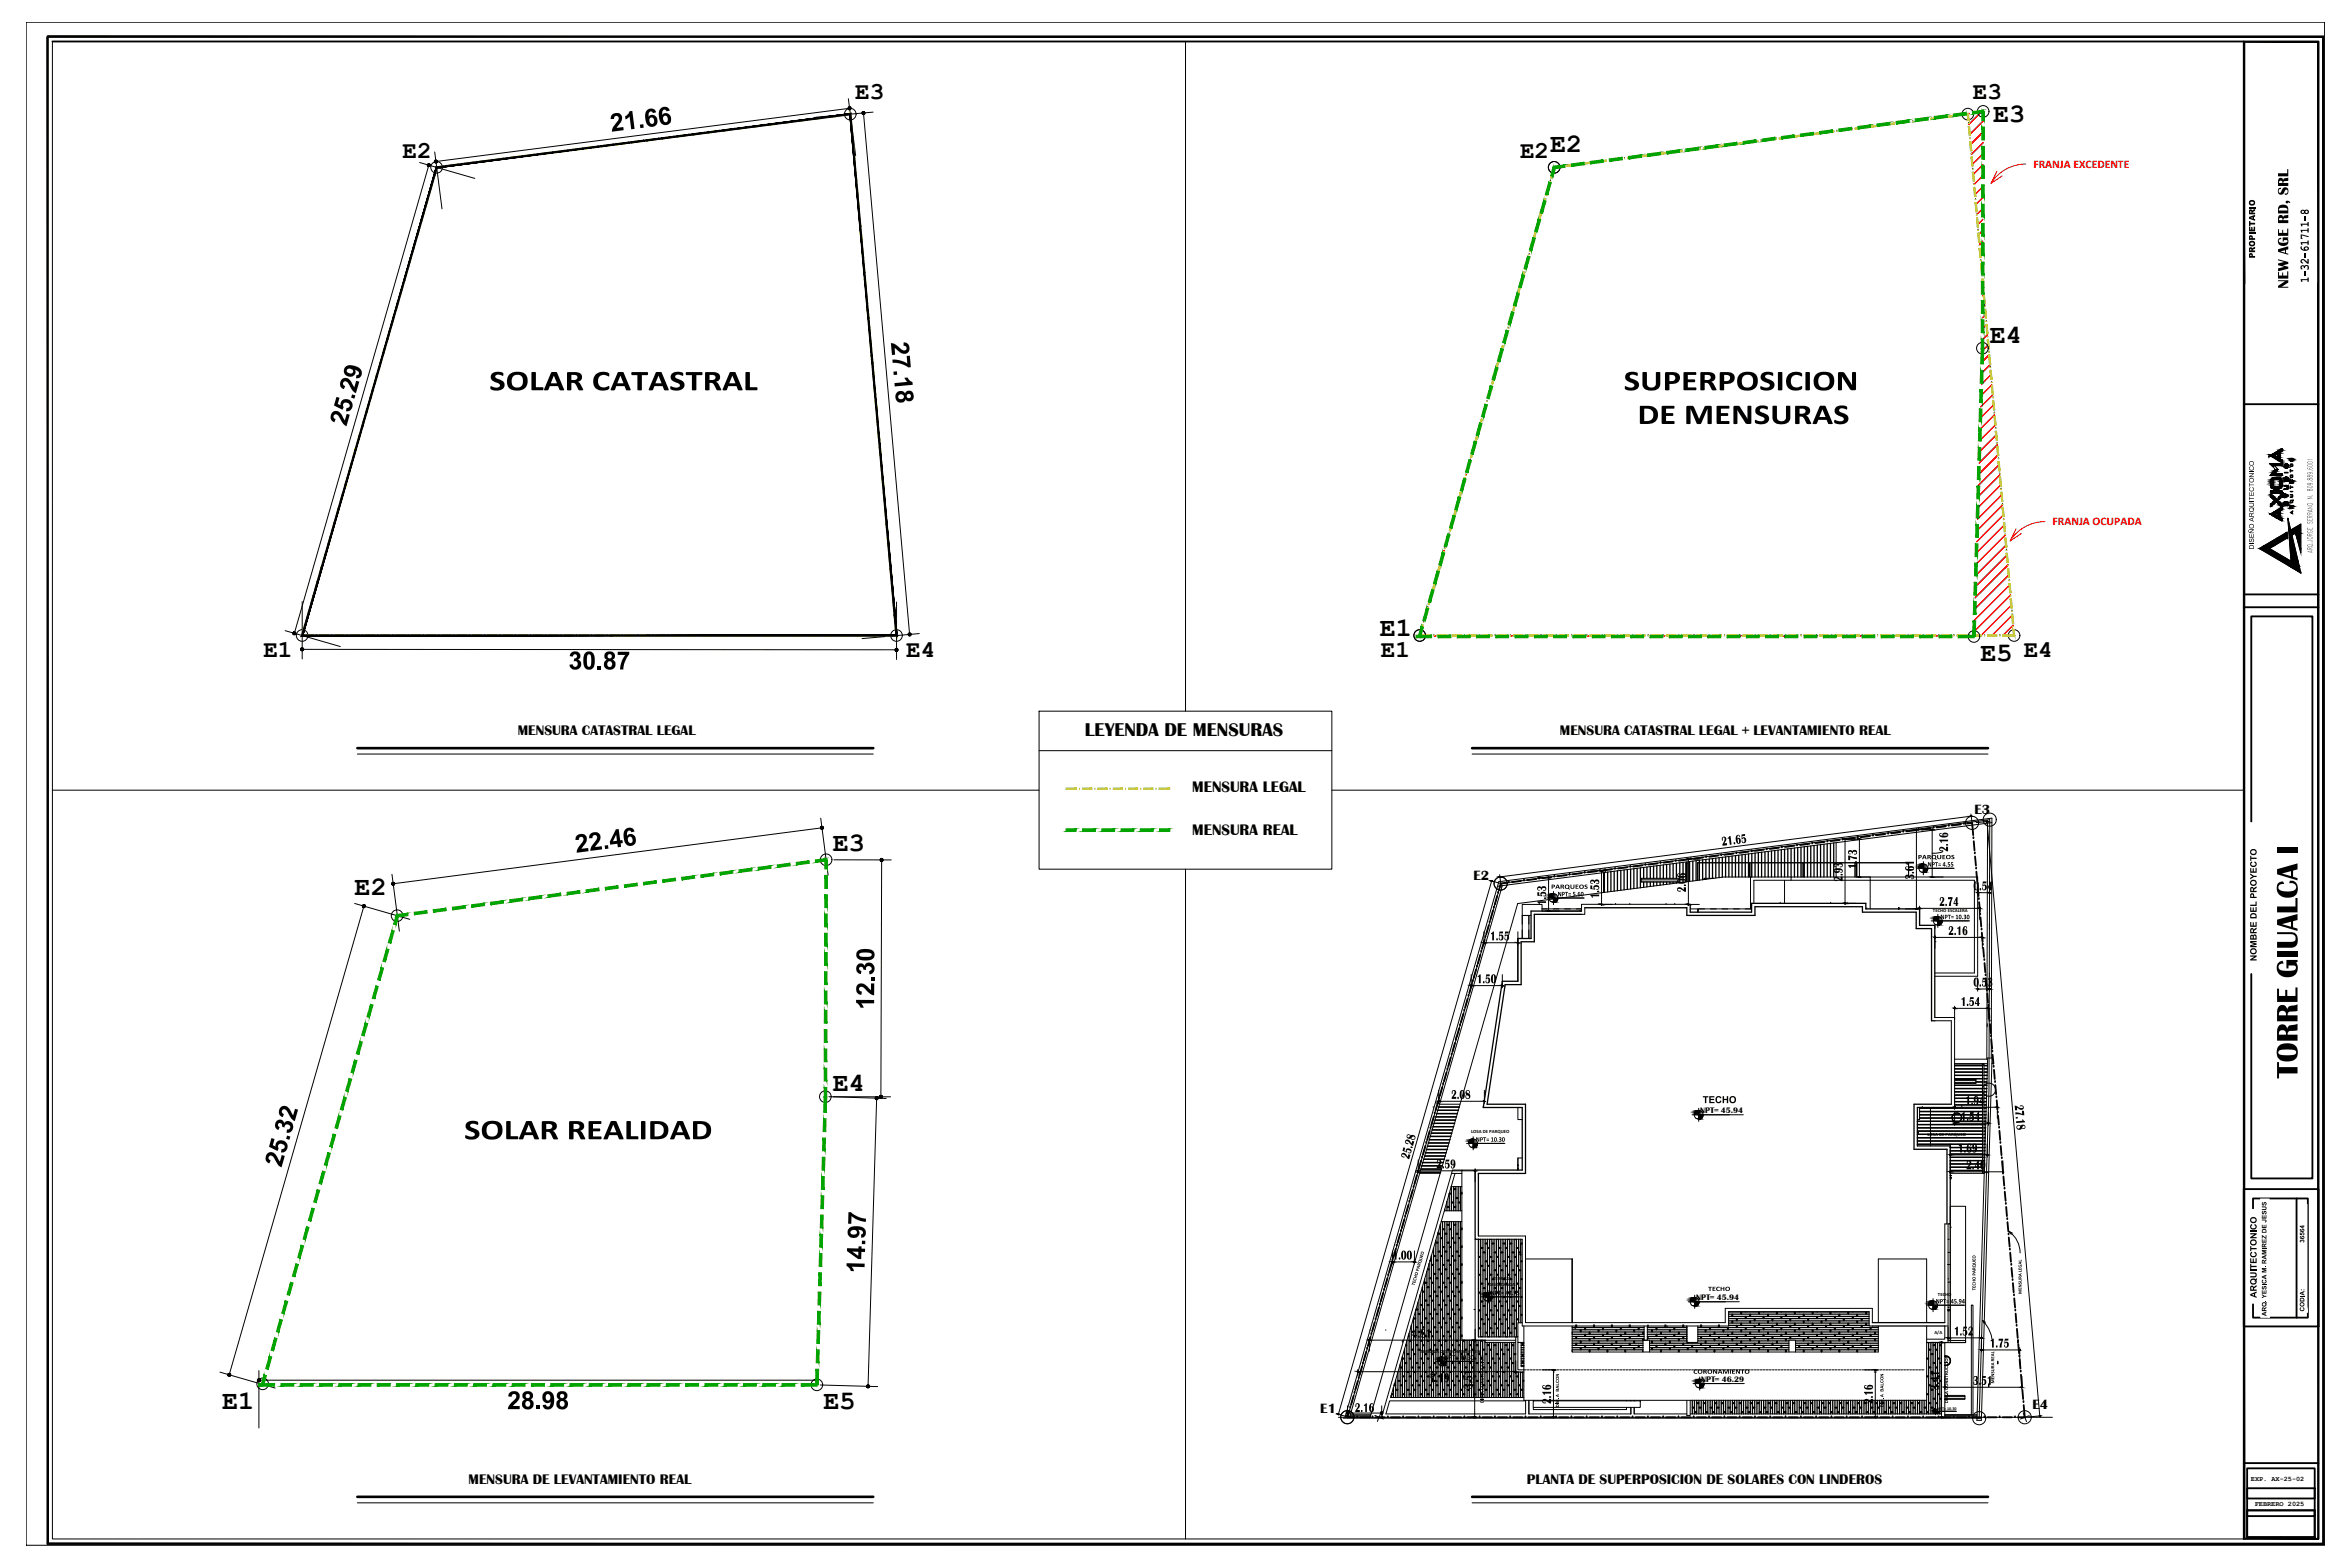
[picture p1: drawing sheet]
<svg xmlns="http://www.w3.org/2000/svg" width="914mm" height="610mm" viewBox="0 0 914 610" stroke-linecap="round" stroke-linejoin="round" font-family="sans-serif">
<defs><g id="words">
<g font-size="13.7">
<text x="190.4" y="151.8">SOLAR CATASTRAL</text>
<text x="631.8" y="151.8">SUPERPOSICION</text>
<text x="637.1" y="164.9">DE MENSURAS</text>
<text x="180.6" y="443.2">SOLAR REALIDAD</text>
</g>
<text font-size="13.2" x="894" y="419.4" transform="rotate(-90 894 419.4)">TORRE GIUALCA I</text>
<g font-size="11.2" fill="#caca00">
<text x="237.9" y="51.3" transform="rotate(-7 237.9 51.3)">21.66</text>
<text x="134.8" y="166" transform="rotate(-74 134.8 166)">25.29</text>
</g>
<g font-size="11.2">
<text x="346.7" y="133.2" transform="rotate(85 346.7 133.2)">27.18</text>
<text x="221.2" y="260.4">30.87</text>
<text x="224.1" y="331.7" transform="rotate(-7 224.1 331.7)">22.46</text>
<text x="340.1" y="392.8" transform="rotate(-90 340.1 392.8)">12.30</text>
<text x="109.5" y="454.4" transform="rotate(-74 109.5 454.4)">25.32</text>
<text x="336.3" y="495.4" transform="rotate(-88 336.3 495.4)">14.97</text>
</g>
<text font-size="11.2" fill="#00a400" x="197.3" y="548.2">28.98</text>
<g font-size="10.4">
<text x="775.5" y="47.6">E3</text>
<text x="774.2" y="133.4">E4</text>
<text x="536.9" y="247.2">E1</text>
<text x="770.6" y="257.1">E5 E4</text>
<text x="324" y="331.2">E3</text>
<text x="138" y="348">E2</text>
<text x="324" y="424.6">E4</text>
<text x="86.4" y="548.3">E1</text>
<text x="320.4" y="548.3">E5</text>
</g>
<g font-size="9.5">
<text x="332.8" y="38.7">E3</text>
<text x="767.7" y="38.7">E3</text>
<text x="156.6" y="61.4">E2</text>
<text x="591.5" y="61.4">E2E2</text>
<text x="102.5" y="255.4">E1</text>
<text x="352.6" y="255.4">E4</text>
<text x="537.3" y="255.4">E1</text>
</g>
<text font-size="7.4" x="422.1" y="286.3">LEYENDA DE MENSURAS</text>
<text font-size="6.6" x="890.4" y="112.3" transform="rotate(-90 890.4 112.3)">NEW AGE RD, SRL</text>
<g font-size="6.1">
<text x="463.9" y="308.1">MENSURA LEGAL</text>
<text x="463.9" y="324.7">MENSURA REAL</text>
</g>
<g font-size="5.7">
<text x="898.3" y="110" transform="rotate(-90 898.3 110)">1-32-61711-8</text>
<text x="670.1" y="329" transform="rotate(-7 670.1 329)">21.65</text>
<text x="758" y="331.4" transform="rotate(-90 758 331.4)">2.16</text>
<text x="722.5" y="338" transform="rotate(-90 722.5 338)">1.73</text>
<text x="656" y="347.1" transform="rotate(-90 656 347.1)">2.06</text>
<text x="717" y="343" transform="rotate(-90 717 343)">2.93</text>
<text x="744.8" y="342.2" transform="rotate(-90 744.8 342.2)">3.61</text>
<text x="767.9" y="346.3">0.54</text>
<text x="601.6" y="352.1" transform="rotate(-90 601.6 352.1)">1.53</text>
<text x="622.2" y="349.5" transform="rotate(-90 622.2 349.5)">1.53</text>
<text x="754.5" y="352.4">2.74</text>
<text x="579.8" y="365.8">1.55</text>
<text x="758" y="363.7">2.16</text>
<text x="574.6" y="382.5">1.50</text>
<text x="767.8" y="383.8">0.53</text>
<text x="762.9" y="391.3">1.54</text>
<text x="564.7" y="427.5">2.08</text>
<text x="764.7" y="429.8">1.94</text>
<text x="783.9" y="430" transform="rotate(85 783.9 430)">27.18</text>
<text x="762.9" y="436">1.54</text>
<text x="761.9" y="448.3">1.69</text>
<text x="548.3" y="451.1" transform="rotate(-74 548.3 451.1)">25.28</text>
<text x="558.9" y="454.5">2.59</text>
<text x="765" y="454.9">2.40</text>
<text x="541.9" y="490">1.00</text>
<text x="549.4" y="520.4">4.81</text>
<text x="760.3" y="519.5">1.52</text>
<text x="774.3" y="524.2">1.75</text>
<text x="556.4" y="537.7">7.19</text>
<text x="767.7" y="538.7">3.51</text>
<text x="572.9" y="540.4" transform="rotate(-90 572.9 540.4)">3.51</text>
<text x="754.5" y="540.8" transform="rotate(-90 754.5 540.8)">3.41</text>
<text x="527.2" y="549.3">2.16</text>
<text x="603.5" y="546.2" transform="rotate(-90 603.5 546.2)">2.16</text>
<text x="728.8" y="546.2" transform="rotate(-90 728.8 546.2)">2.16</text>
</g>
<g font-size="5.6">
<text x="201.5" y="285.9">MENSURA CATASTRAL LEGAL</text>
<text x="607" y="285.9">MENSURA CATASTRAL LEGAL + LEVANTAMIENTO REAL</text>
<text x="182.3" y="577.1">MENSURA DE LEVANTAMIENTO REAL</text>
<text x="594.1" y="577.1">PLANTA DE SUPERPOSICION DE SOLARES CON LINDEROS</text>
</g>
<g font-size="5.4">
<text x="768.3" y="316.7">E3</text>
<text x="573.3" y="342.2">E2</text>
<text x="513.7" y="549.6">E1</text>
<text x="790.8" y="548.3">E4</text>
</g>
<text font-size="4.7" x="877.5" y="100.5" transform="rotate(-90 877.5 100.5)">PROPIETARIO</text>
<g font-size="4.5" fill="#f00">
<text x="791.2" y="65.2">FRANJA EXCEDENTE</text>
<text x="798.6" y="204.4">FRANJA OCUPADA</text>
</g>
<text font-size="4.4" x="662.5" y="429.1">TECHO</text>
<g font-size="3.9">
<text x="899.8" y="215.2" transform="rotate(-90 899.8 215.2)">ARQ.JORGE SERRANO N. 809.889.6001</text>
<text x="878.1" y="373.9" transform="rotate(-90 878.1 373.9)">NOMBRE DEL PROYECTO</text>
<text x="878.1" y="504.9" transform="rotate(-90 878.1 504.9)">ARQUITECTONICO</text>
</g>
<g font-size="3.3">
<text x="750" y="337.1">NPT= 4.55</text>
<text x="606.1" y="348.7">NPT= 5.60</text>
<text x="755" y="357.6">NPT= 10.30</text>
<text x="574.2" y="444.1">NPT= 10.30</text>
<text x="579.9" y="503.8">NPT= 42.75</text>
<text x="753.2" y="507.1">NPT= 45.94</text>
<text x="562.2" y="528.9">NPT= 10.30</text>
</g>
<g font-size="3.2">
<text x="661.6" y="433.2">NPT= 45.94</text>
<text x="660" y="505.9">NPT= 45.94</text>
<text x="662" y="537.7">NPT= 46.29</text>
</g>
<g font-size="3.1">
<text x="746.2" y="334.2">PARQUEOS</text>
<text x="603.5" y="345.8">PARQUEOS</text>
<text x="664.6" y="502.2">TECHO</text>
<text x="658.9" y="534.4">CORONAMIENTO</text>
</g>
<text font-size="2.9" x="877" y="213.7" transform="rotate(-90 877 213.7)">DISEÑO ARQUITECTONICO</text>
<g font-size="2.8">
<text x="896.6" y="480.3" transform="rotate(-90 896.6 480.3)">36564</text>
<text x="881.9" y="512" transform="rotate(-90 881.9 512)">ARQ. YESICA M. RAMIREZ DE JESUS</text>
<text x="896.6" y="510.2" transform="rotate(-90 896.6 510.2)">CODIA:</text>
</g>
<g font-size="2.7">
<text x="875.9" y="576.1">EXP. AX-25-02</text>
<text x="877.3" y="585.9">FEBRERO 2025</text>
</g>
<g font-size="2.3">
<text x="550.4" y="500.1" transform="rotate(-74 550.4 500.1)">TECHO PARQUEO</text>
<text x="768.7" y="502" transform="rotate(-90 768.7 502)">TECHO PARQUEO</text>
<text x="786.6" y="503.4" transform="rotate(-90 786.6 503.4)">MENSURA LEGAL</text>
<text x="776" y="538.2" transform="rotate(-90 776 538.2)">MENSURA REAL</text>
</g>
<g font-size="1.9">
<text x="752.1" y="354.9">TECHO ESCALERA</text>
<text x="572.4" y="440.7">LOSA DE PARQUEO</text>
<text x="750" y="441.9">LOSA DE PARQUEO</text>
<text x="581" y="497.8">TERRAZA</text>
<text x="579.1" y="500.1">DESTECHADA</text>
<text x="754.1" y="504.3">TECHO</text>
<text x="752.7" y="519.1">A/A</text>
<text x="552.8" y="526.3">TERRAZA DESTECHADA 4TO N</text>
<text x="577.2" y="545.8" transform="rotate(-90 577.2 545.8)">DIM.A CONSTRUCCION</text>
<text x="758" y="545.8" transform="rotate(-90 758 545.8)">DIM.A CONSTRUCCION</text>
<text x="606.6" y="547.4" transform="rotate(-90 606.6 547.4)">DIM. A BALCON</text>
<text x="732.9" y="547.4" transform="rotate(-90 732.9 547.4)">DIM. A BALCON</text>
</g>
<text font-size="1.6" x="753.7" y="548.6">NPT= 10.30</text>
</g></defs>
<!-- layer: G-IMPT -->
<g fill="#000" stroke="#000" stroke-width=".39">
<path d="M883 177.5l.2-.2zM885.5 176h1.7zM886.6 179.1h1.3zM887.7 174.7h.2zM891.1 178.5h.3zM891.7 178.4h.4zM891.5 179h.2zM891.6 178.5h.2zM891.9 179.3h.2zM891.9 179.2h.2zM883.4 184.9h4.7zM883.6 191h4.3z"/>
<path d="M884 181.1h1zM885 184.2h.3zM885.7 181.9l.7 .7zM885.7 185h2.1zM885.8 185h2zM885.9 198.6l.2-.2zM885.3 182.7l1.1-.1zM886.3 190.2h.2zM886.3 198.3l.2-.1zM886.5 198.2l.4-.2zM886.9 198l.4-.2zM887.2 198.6h.2z"/>
<path d="M887.3 197.8l.2-.2zM887.5 197.6l.3-.1zM887.4 184.2h.4zM887.7 190.9h.2zM887.6 192.5h.3zM888.1 191.7h.4zM888.2 191.7h.3zM888.8 187.2h1.4zM888.8 189.1h1.5zM888.8 190.3h.2zM889 182h1.1zM889.1 196.7h.3z"/>
<path d="M889.1 196.7h.4zM889 190.1h.5zM889.3 186.9h.2zM889.4 182h.2zM889.6 187.2h.4zM889.4 181.8h.3zM889.6 182h.3zM889.8 195.3h.2zM891.1 197.7h.5zM891.1 197.7h1.1zM891.1 187.9h.3zM891.3 196.7h.2z"/>
<path d="M891.7 197.8h.4zM891.7 197.5h.4zM879.1 213.4l2-1.2 2 1.2zM886.2 209.2h3.9l-5.1 3zM889.3 207.4l.6-.4 .1 .4zM891.7 207.4h1.5l-1.4 .8zM893.2 207.4h2.1v6zM891.4 206.2l3.9-2.3v2.3z"/>
<path d="M18.4 14.4l.3 586v-586zM18.4 14.4l.3 586h-.3z"/>
<path d="M873.1 16.4l.3 93.9v-93.9zM873.1 16.4l.3 93.9h-.3z"/>
<path d="M873.1 16.1l29.1 .3v-.3zM873.1 16.1l29.1 .3h-29.1z"/>
<path d="M901.9 16.4l.3 93.6v-93.6zM901.9 16.4l.3 93.6h-.3z"/>
<path d="M18.4 14.1l885.7 .3v-.3zM18.4 14.1l885.7 .3h-885.7z"/>
<path d="M903.8 14.4l.3 586v-586zM903.8 14.4l.3 586h-.3z"/>
<path d="M873.1 110.3l.3 488.2v-488.2zM873.1 110.3l.3 488.2h-.3z"/>
<path d="M901.9 110l.3 488.5v-488.5zM901.9 110l.3 488.5h-.3z"/>
<path d="M883.1 177h.3zM883.1 177h.3z"/>
<path d="M883.1 177l.3 .1zM883.1 177l.3 .1z"/>
<path d="M883.2 177.1h.2zM883.2 177.1h.2z"/>
<path d="M883.2 177.1l.2 .1zM883.2 177.1l.2 .1z"/>
<path d="M883.4 177.2h1.6zM883.4 177.2h1.6z"/>
<path d="M883.4 177.3h1.5zM883.4 177.3h1.5z"/>
<path d="M883.4 177.2h1.6zM883.4 177.2l1.5 .1z"/>
<path d="M883.5 177.2h1.5zM883.5 177.2h1.6z"/>
<path d="M883.5 177.2h1.5zM883.4 177.2h1.6z"/>
<path d="M883.5 177.3h1.5zM883.5 177.3h1.5z"/>
<path d="M883.5 177.3h1.6zM883.5 177.3h1.6z"/>
<path d="M885 178.2h1.5zM885 178.2h1.5z"/>
<path d="M883.6 177.3h1.5zM883.6 177.3h1.5z"/>
<path d="M883.6 177.3h1.6zM883.6 177.3h1.6z"/>
<path d="M883.6 177.1h1.6zM883.5 177.2h1.6z"/>
<path d="M883.6 177.3l1.7 .1zM883.6 177.3l1.7 .1z"/>
<path d="M883.8 177l1.5 .1zM883.8 177l1.5 .1z"/>
<path d="M883.7 177.1h1.6zM883.6 177.1h1.6z"/>
<path d="M883.7 177.4l1.8 .1zM883.7 177.4l1.8 .1z"/>
<path d="M883.9 177.5l1.8 .1zM883.9 177.5l1.8 .1z"/>
<path d="M884 176.9h1.6zM883.8 177h1.5z"/>
<path d="M884.1 177.6l1.8 .2zM884.1 177.6l1.8 .2z"/>
<path d="M884.2 176.8h1.6zM884 176.9h1.6zM884 176.9h1.6zM884 176.9h1.6z"/>
<path d="M884.3 177.8l1.8 .1zM884.3 177.8l1.8 .1z"/>
<path d="M884.5 176.6h1.6zM884.2 176.8h1.6z"/>
<path d="M884.5 176.5h1.6zM884.5 176.5l1.6 .1z"/>
<path d="M884.5 177.9l1.7 .1zM884.5 177.9l1.7 .1z"/>
<path d="M884.7 178l1.7 .1zM884.7 178l1.7 .1z"/>
<path d="M884.8 176.5h1.5zM884.5 176.5h1.6z"/>
<path d="M884.8 178.1l1.7 .1zM884.8 178.1l1.7 .1z"/>
<path d="M884.8 176.4h1.6zM884.8 176.4l1.5 .1z"/>
<path d="M884.9 176.4h1.5zM884.8 176.4h1.6z"/>
<path d="M886.4 176.4h.8zM886.4 176.4h.8z"/>
<path d="M885.2 176.2h1.3zM885.1 176.2h1.4z"/>
<path d="M885.1 176.2h1.4zM884.9 176.4h1.5z"/>
<path d="M885 178.2h1.5zM885 178.2h1.5z"/>
<path d="M886.5 178.2h.7zM886.5 178.2h.7z"/>
<path d="M885 178.2h1.6zM885 178.2h1.6z"/>
<path d="M886.6 178.2h.6zM886.6 178.2h.6z"/>
<path d="M885.1 178.2h1.5zM885.1 178.2h1.5z"/>
<path d="M885.4 176.1h1.3zM885.2 176.2h1.3z"/>
<path d="M886.7 176.2h.5zM886.7 176.2h.5z"/>
<path d="M885.4 176h1.3zM885.4 176l1.3 .1z"/>
<path d="M886.8 176.1h.4zM886.8 176.1h.4z"/>
<path d="M885.6 176h1.6zM885.5 176h1.7zM885.4 176h1.8z"/>
<path d="M886.7 176l.5 .1zM886.7 176l.5 .1zM886.8 176.1h.4zM886.8 176.1h.4z"/>
<path d="M886.8 176.1l.4 .1zM886.8 176.1l.4 .1z"/>
<path d="M886.7 176.2h.5zM886.7 176.2h.5z"/>
<path d="M886.7 176.2l.5 .1zM886.5 176.3h.7z"/>
<path d="M886.5 176.3l.7 .1zM886.5 176.3l.7 .1z"/>
<path d="M886.4 176.4h.8zM886.4 176.4h.8z"/>
<path d="M886.4 176.4l.8 .1zM886.4 176.4l.8 .1z"/>
<path d="M886.4 176.5l.8 .2zM886.4 176.5l.8 .2z"/>
<path d="M886.4 176.7l.8 .1zM886.4 176.7l.8 .1z"/>
<path d="M886.4 176.8l.8 .4v-.4zM886.4 176.8l.8 .4h-.8z"/>
<path d="M886.4 177.2l.8 .1zM886.4 177.2l.8 .1z"/>
<path d="M886.4 177.3l.8 .4v-.4zM886.4 177.3l.8 .4h-.8z"/>
<path d="M886.4 177.7l.8 .2v-.2zM886.4 177.7l.8 .2h-.8z"/>
<path d="M886.4 177.9l.8 .2zM886.4 177.9l.8 .2z"/>
<path d="M886.5 178.1h.7zM886.5 178.1h.7z"/>
<path d="M886.5 178.1l.7 .1zM886.5 178.1l.7 .1z"/>
<path d="M886.5 178.2h.7zM886.5 178.2h.7zM886.6 178.2h.6zM886.6 178.2h.6z"/>
<path d="M885.2 178.2l2 .1zM885.2 178.2l2 .1z"/>
<path d="M885.2 178.3l2 .1zM885.2 178.3l2 .1z"/>
<path d="M885.5 178.4l1.7 .1zM885.5 178.4l1.7 .1z"/>
<path d="M885.6 178.5l1.6 .1zM885.6 178.5l1.6 .1z"/>
<path d="M885.7 178.6h1.5zM885.7 178.6h1.5z"/>
<path d="M885.6 175.9l1.6 .1zM885.6 175.9l1.6 .1z"/>
<path d="M885.6 176h1.6zM885.6 176h1.6z"/>
<path d="M885.7 175.9h1.6zM885.6 175.9h1.6z"/>
<path d="M885.8 175.9h1.5zM885.7 175.9h1.6z"/>
<path d="M885.7 178.6l1.8 .1zM885.7 178.6l1.8 .1z"/>
<path d="M885.8 175.8h1.6zM885.8 175.9h1.5z"/>
<path d="M885.9 175.8h1.6zM885.8 175.8h1.6z"/>
<path d="M885.9 178.7l1.8 .1zM885.9 178.7l1.8 .1z"/>
<path d="M886.2 175.6l1.5 .1zM886.2 175.6l1.5 .1z"/>
<path d="M886.1 175.7h1.6zM885.9 175.8h1.6z"/>
<path d="M886.1 178.8l1.7 .1zM886.1 178.8l1.7 .1z"/>
<path d="M886.2 178.9h1.7zM886.2 178.9h1.7z"/>
<path d="M886.2 175.6h1.6zM886.2 175.6h1.5z"/>
<path d="M886.3 175.6h1.6zM886.2 175.6h1.6z"/>
<path d="M886.3 178.9l1.6 .1zM886.3 178.9l1.6 .1z"/>
<path d="M887.7 174.7l.2 .2zM887.5 174.9h.4zM887.5 174.9h.4zM887.5 174.9h.4z"/>
<path d="M887.5 174.9l.4 .1zM887.3 175h.6z"/>
<path d="M887.3 175l.6 .1zM887.1 175.1h.8z"/>
<path d="M887.1 175.1h.8zM887 175.1h.9z"/>
<path d="M887 175.1l.9 .2zM886.8 175.3h1.1z"/>
<path d="M886.8 175.3l1.1 .1zM886.6 175.4h1.3z"/>
<path d="M886.6 175.4l1.3 .1zM886.4 175.5h1.5z"/>
<path d="M886.4 175.5h1.5zM886.4 175.5h1.5z"/>
<path d="M886.4 175.5h1.5zM886.3 175.6h1.6z"/>
<path d="M886.4 179h1.5zM886.4 179h1.5z"/>
<path d="M886.4 179l1.5 .1zM886.4 179l1.5 .1zM886.6 179.1h1.3z"/>
<path d="M886.6 179.1l1.3 .1zM886.6 179.1l1.3 .1z"/>
<path d="M886.7 179.2l1.2 .1zM886.7 179.2l1.2 .1z"/>
<path d="M887 179.3l.9 .2v-.2zM887 179.3l.9 .2z"/>
<path d="M887.4 179.5l.5 .1zM887.4 179.5l.5 .1z"/>
<path d="M887.5 179.6h.4zM887.5 179.6h.4z"/>
<path d="M887.5 179.6l.4 .1zM887.5 179.6l.4 .1z"/>
<path d="M887.6 179.7h.3zM887.6 179.7h.3z"/>
<path d="M887.7 179.7l.2 .1zM887.7 179.7l.2 .1z"/>
<path d="M891.1 178.6l.2 .1zM891.1 178.6l.2 .1zM891.1 178.7h.2zM891.1 178.7h.2z"/>
<path d="M891.1 178.7l.2 .2zM891.1 178.7l.2 .2z"/>
<path d="M891.1 178.9l.2 .1zM891.1 178.9l.2 .1z"/>
<path d="M891.1 179h.2zM891.1 179h.2z"/>
<path d="M891.1 179l.2 .1zM891.1 179l.2 .1z"/>
<path d="M891.1 179.1l.3 .1zM891.1 179.1l.3 .1z"/>
<path d="M891.4 179.2h.3zM891.4 179.2h.3z"/>
<path d="M891.1 179.2h.3zM891.1 179.2h.3z"/>
<path d="M891.3 179.3h.2zM891.3 179.3l.2 .1z"/>
<path d="M891.6 178.5h.2zM891.6 178.5h.2z"/>
<path d="M891.2 179.3h.4zM891.2 179.3h.3z"/>
<path d="M891.5 179.1l.2 .1zM891.5 179.1l.2 .1z"/>
<path d="M891.5 179.2h.2zM891.4 179.2h.3z"/>
<path d="M891.1 179.2h.6zM891.1 179.2h.6z"/>
<path d="M891.1 179.2h.6zM891.1 179.2l.5 .1zM891.2 179.3h.4zM891.2 179.3h.4z"/>
<path d="M891.6 178.6l.1 .3zM891.6 178.6l.1 .3zM891.5 178.9h.2zM891.5 178.9h.2z"/>
<path d="M891.5 178.9l.2 .1zM891.5 178.9l.2 .1z"/>
<path d="M891.5 179h.2zM891.5 179h.2z"/>
<path d="M891.5 179h.2zM891.5 179h.2z"/>
<path d="M891.6 178.5h.3zM891.6 178.5h.2z"/>
<path d="M891.8 178.3l.3 .1zM891.7 178.4h.4zM891.6 178.4h.5z"/>
<path d="M891.6 178.4l.5 .1zM891.6 178.4l.5 .1z"/>
<path d="M891.6 178.5h.6zM891.6 178.5h.6z"/>
<path d="M891.9 178.5h.3zM891.9 178.5h.3zM891.9 178.5h.3zM891.9 178.5h.3z"/>
<path d="M891.9 178.5l.3 .1zM891.9 178.5l.3 .1z"/>
<path d="M891.9 178.6h.3zM891.9 178.6h.3z"/>
<path d="M892 178.9l.2 .1zM892 178.9l.2 .1z"/>
<path d="M891.9 179.1l.3 .1zM891.9 179.1l.3 .1z"/>
<path d="M891.9 179.2h.3zM891.9 179.2h.2z"/>
<path d="M883.2 180.4h.4zM883.2 180.4h.4z"/>
<path d="M883.6 192.4l.2 .1zM883.6 192.4l.2 .1z"/>
<path d="M883.7 189.4h1.1zM883.7 189.4h1.1z"/>
<path d="M883.7 186.5h3zM883.7 186.5h3z"/>
<path d="M883.6 192.5l.3 .1zM883.6 192.5l.3 .1z"/>
<path d="M883.6 190.9h.2zM883.6 190.9h.2z"/>
<path d="M883.6 196.8h.3zM883.6 196.8l.1 .2z"/>
<path d="M883.6 192.6l.6 .2zM883.6 192.6l.6 .2h-.6z"/>
<path d="M884 181.1l1 .1zM884 181.2h1l-.7 .3z"/>
<path d="M884 184.2h.9zM884 184.2h.9z"/>
<path d="M884 184.2h3.9zM884 184.2h3.9z"/>
<path d="M883.6 192.8l.7 .1zM883.6 192.8l.7 .1z"/>
<path d="M883.6 192.9l.9 .3zM883.6 192.9l.9 .3h-1z"/>
<path d="M883.6 187l.7 .2v-.2zM883.6 187l.7 .2h-.8z"/>
<path d="M883.5 187.2l.8 .1zM883.5 187.2l.8 .1z"/>
<path d="M883.5 187.3h.8zM883.5 187.3h.8z"/>
<path d="M883.5 187.3l.8 .2v-.2zM883.5 187.3l.8 .2h-.8z"/>
<path d="M883.5 187.5l.8 .2v-.2zM883.5 187.5l.8 .2h-.8z"/>
<path d="M883.5 187.7l.8 .3v-.3zM883.5 187.7l.8 .3h-.8z"/>
<path d="M883.5 188l.8 .1zM883.5 188l.8 .1z"/>
<path d="M883.5 188.1l.8 .1zM883.5 188.1l.8 .1z"/>
<path d="M883.5 188.2l.8 .2v-.2zM883.5 188.2l.8 .2h-.8z"/>
<path d="M883.5 188.4l.8 .2zM883.5 188.4l.8 .2z"/>
<path d="M883.5 188.6h.8zM883.5 188.6h.8z"/>
<path d="M883.5 188.6l.8 .1zM883.5 188.6l.8 .1zM883.5 188.7h.8zM883.5 188.7h.8z"/>
<path d="M883.5 188.7l.8 .2zM883.5 188.7l.8 .2zM883.6 188.9h.7zM883.6 188.9h.7z"/>
<path d="M883.6 188.9h.7zM883.6 188.9h.7z"/>
<path d="M883.6 188.9l.7 .1zM883.6 188.9l.7 .1z"/>
<path d="M883.6 189h.8zM883.6 189h.8zM883.6 189h.8zM883.6 189h.8z"/>
<path d="M883.6 186.8h.8zM883.6 186.8l.7 .2z"/>
<path d="M883.6 189l.8 .1zM883.6 189l.8 .1z"/>
<path d="M883.6 189.1l.8 .1zM883.6 189.1l.8 .1z"/>
<path d="M883.6 189.2h.9zM883.6 189.2h.9z"/>
<path d="M883.6 196.3l.3 .5 .6-.5zM883.6 196.3l.3 .5h-.3z"/>
<path d="M883.7 186.7h.8zM883.7 186.7l.7 .1zM883.6 186.8h.8zM883.6 186.8h.8z"/>
<path d="M883.6 189.2l.9 .1zM883.6 189.2l.9 .1z"/>
<path d="M883.5 193.2l1.2 .1zM883.5 193.2l1.2 .1z"/>
<path d="M883.6 189.3l1.1 .1zM883.6 189.3l1.1 .1z"/>
<path d="M883.6 196.2h1zM883.6 196.2l.9 .1z"/>
<path d="M883.5 196.1h1.2zM883.5 196.1l1.1 .1z"/>
<path d="M883.7 186.6h1zM883.7 186.6h1.1z"/>
<path d="M883.7 186.6h1zM883.7 186.6l.8 .1z"/>
<path d="M883.6 193.3l1.2 .1zM883.6 193.3l1.2 .1zM883.6 193.4h1.2zM883.6 193.4h1.2zM883.6 193.4h1.2zM883.6 193.4h1.2z"/>
<path d="M883.5 196.1h1.2zM883.5 196.1h1.2z"/>
<path d="M883.6 193.4h1.2zM883.6 193.4h1.2z"/>
<path d="M884.8 195h.7zM884.8 195h.7z"/>
<path d="M883.6 196.1h1.2zM883.5 196.1h1.2zM883.5 196.1h1.2zM883.5 196.1h1.2z"/>
<path d="M883.7 189.4h1.1zM883.7 189.4h1.1z"/>
<path d="M883.7 189.4h1.1zM883.7 189.4h1.1z"/>
<path d="M883.7 189.4h1.1zM883.7 189.4h1.1z"/>
<path d="M883.6 193.4h1.3zM883.6 193.4h1.3z"/>
<path d="M884.8 189.4h3zM884.8 189.4h3z"/>
<path d="M883.7 196h1.1zM883.7 196l1.1 .1z"/>
<path d="M883.7 186.5h1.1zM883.7 186.5l1.1 .1z"/>
<path d="M883.7 193.4l1.3 .2zM883.7 193.4l1.3 .2z"/>
<path d="M885 184.2h2.9zM885 184.2h2.9z"/>
<path d="M884 184.2h1zM884 184.2h1z"/>
<path d="M884 184.2h1zM884 184.2h.9z"/>
<path d="M885 184.2h2.9zM885 184.2h2.9z"/>
<path d="M884.8 185.8h.2zM884.8 185.8h.2z"/>
<path d="M883.4 200h1.6zM883.4 200h1.6z"/>
<path d="M883.8 193.6l1.4 .1zM883.8 193.6l1.4 .1zM884 193.7h1.2zM884 193.7h1.2z"/>
<path d="M883.8 195.9h1.2zM883.8 195.9l1 .1z"/>
<path d="M883.4 200h1.6zM883.4 200h1.6z"/>
<path d="M884 184.2h1.1zM884 184.2h1z"/>
<path d="M885.1 194.7h1.2zM885.1 194.7h1.2z"/>
<path d="M883.6 199.9h1.5zM883.4 200h1.6z"/>
<path d="M885.2 194.7h1.1zM885.1 194.7h1.2zM885.1 194.7h1.2z"/>
<path d="M884.2 184l.9 .2 .1-.2zM884.2 184l.9 .2h-1.1z"/>
<path d="M884 193.7l1.4 .2zM884 193.7l1.4 .2z"/>
<path d="M885 184.2h.5zM885 184.2h.5z"/>
<path d="M883.7 199.8h1.6zM883.6 199.9h1.5z"/>
<path d="M884.3 183.9h1zM884.2 184h1z"/>
<path d="M885 189.4h.7zM885 189.4h.7z"/>
<path d="M884.2 193.9h1.3zM884.2 193.9h1.3z"/>
<path d="M884.3 193.9l1.3 .1zM884.3 193.9l1.3 .1z"/>
<path d="M884.8 195l.8 .1zM884.8 195l.8 .1z"/>
<path d="M884.4 194l1.2 .1zM884.4 194l1.2 .1z"/>
<path d="M884.5 183.6l.8 .3 .3-.3zM884.5 183.6l.8 .3h-1z"/>
<path d="M884.5 194.1l1.2 .1zM884.5 194.1l1.2 .1z"/>
<path d="M884.7 195.1h.9zM884.7 195.1h.9z"/>
<path d="M884.7 195.1l1 .1zM884.5 195.2h1.2z"/>
<path d="M884.1 199.6l1.2 .2 .3-.2zM883.7 199.8l.4-.2 1.2 .2z"/>
<path d="M884.6 183.5h1.1zM884.6 183.5l1 .1z"/>
<path d="M884.5 194.2l1.4 .1zM884.5 194.2l1.4 .1z"/>
<path d="M884.5 195.2l.5 .7 .7-.7zM883.8 195.9l.7-.7 .5 .7z"/>
<path d="M884.8 183.3h1zM884.8 183.3l.9 .2h-1.1z"/>
<path d="M885.8 185h1.7zM886.9 185h.6z"/>
<path d="M884.7 194.3l1.4 .2zM884.7 194.3l1.4 .2z"/>
<path d="M885 183.1l.8 .2 .2-.2zM885 183.1l.8 .2h-1z"/>
<path d="M885 183.1h1zM885 183.1h1z"/>
<path d="M884.5 199.4l1.1 .2 .4-.2zM884.1 199.6l.4-.2 1.1 .2z"/>
<path d="M884.9 194.5l1.3 .1zM884.9 194.5l1.3 .1z"/>
<path d="M885.1 182.9h1zM885.1 182.9l.9 .2z"/>
<path d="M885 194.6h1.2zM885 194.6h1.2z"/>
<path d="M884.6 199.3h1.6zM884.5 199.4h1.5z"/>
<path d="M885.2 182.8h1zM885.1 182.9h1z"/>
<path d="M885 194.6l1.3 .1zM885 194.6l1.3 .1z"/>
<path d="M885.3 182.7h1zM885.3 182.7l.9 .1z"/>
<path d="M885.3 182.7h1zM885.3 182.7h1z"/>
<path d="M885.1 194.7h1.2zM885.1 194.7h1.2z"/>
<path d="M885.2 194.7h1.1zM885.2 194.7h1.1zM885.1 194.7h1.2z"/>
<path d="M885.1 194.7h1.2zM885.1 194.7h1.2z"/>
<path d="M884.8 199.2h1.5zM884.6 199.3h1.6z"/>
<path d="M885.1 194.7h1.3zM885.1 194.7h1.3z"/>
<path d="M885.1 194.7l1.3 .1zM885.1 194.7l1.3 .1zM885 194.8h1.4zM885 194.8h1.4z"/>
<path d="M884.8 199.2h1.6zM884.8 199.2h1.6z"/>
<path d="M884.8 199.2h1.6zM884.8 199.2h1.5z"/>
<path d="M885 194.8l1.5 .1zM885 194.8l1.5 .1z"/>
<path d="M886.4 199.2h.8zM886.4 199.2h.8z"/>
<path d="M885 194.9h1.6zM884.9 194.9h1.7z"/>
<path d="M884.9 194.9l1.8 .1zM884.9 194.9l1.8 .1z"/>
<path d="M883.7 186.5h2.9zM883.7 186.5h2.9z"/>
<path d="M883.7 186.5h2.9zM883.7 186.5h3z"/>
<path d="M884.8 195h1.9zM884.8 195h1.9z"/>
<path d="M885 189.4h1.7zM884.9 189.4h1.8z"/>
<path d="M885 190.2h1.7zM885 190.2h1.5z"/>
<path d="M885.5 195l1.3 .1zM885.5 195l1.3 .1z"/>
<path d="M886.7 196h1.1zM886.7 196h1.1z"/>
<path d="M884.9 189.4h1.9zM884.8 189.4h2z"/>
<path d="M884.8 185.8h1.9zM884.8 185.8h1.9z"/>
<path d="M885.6 195.1l1.3 .1zM885.6 195.1l1.3 .1z"/>
<path d="M886.5 194.3l.1 .2 .2-.2zM886.5 194.3l-.1 .2z"/>
<path d="M884.8 185.8h2.1zM884.7 185.8h2.2z"/>
<path d="M885.7 195.2h1.2zM885.7 195.2h1.2z"/>
<path d="M884.7 185.8h2.2zM884.7 185.8h2.2z"/>
<path d="M884.7 185.8h2.3zM884.6 185.8h2.4z"/>
<path d="M885.7 195.2l1.3 .1zM885.7 195.2l1.3 .1z"/>
<path d="M884.6 185.8l2.5 .1zM884.5 185.9h2.6z"/>
<path d="M884.5 190.1h2.5zM884.5 190.1h2.5z"/>
<path d="M884.5 190.1h2.5zM884.5 190.1l2.2 .1z"/>
<path d="M885.9 195.3l1.2 .1zM885.9 195.3l1.2 .1z"/>
<path d="M884.5 185.9h2.7zM884.2 185.9h3z"/>
<path d="M885.9 195.4h1.3zM885.9 195.4h1.3z"/>
<path d="M885.9 198.6h1.2zM885.9 198.6h1.2z"/>
<path d="M885.9 198.6h1.2zM885.8 198.6h1.3z"/>
<path d="M885.8 198.6h1.4zM885.7 198.6h1.5z"/>
<path d="M886 195.4l1.3 .2zM886 195.4l1.3 .2z"/>
<path d="M887.2 188h.7zM887.2 188h.7z"/>
<path d="M885.7 198.6l1.5 .1zM885.7 198.6l1.5 .1z"/>
<path d="M885.6 198.7l1.6 .1zM885.5 198.8h1.7z"/>
<path d="M885.5 198.8l1.7 .1zM885.3 198.9h1.9z"/>
<path d="M885.3 198.9l1.9 .2zM885 199.1h2.2z"/>
<path d="M885 199.1l2.2 .1zM884.8 199.2h2.4z"/>
<path d="M886.4 199.2h.8zM886.4 199.2h.8z"/>
<path d="M886.4 199.2l.8 .1zM886.4 199.2l.8 .1z"/>
<path d="M886.4 199.3h.8zM886.4 199.3h.8zM886.4 199.3h.8zM886.4 199.3h.8z"/>
<path d="M886.4 199.3l.8 .1zM886.4 199.3l.8 .1z"/>
<path d="M886.4 199.4l.8 .2zM886.4 199.4l.8 .2z"/>
<path d="M886.4 199.6l.8 .2v-.2zM886.4 199.6l.8 .2h-.8z"/>
<path d="M886.4 199.8h.8zM886.4 199.8h.8z"/>
<path d="M886.4 199.8l.8 .5v-.5zM886.4 199.8l.8 .5h-.8zM886.4 200.3h.8zM886.4 200.3h.8z"/>
<path d="M884.2 185.9l3.1 .1zM884.2 185.9l3.1 .1z"/>
<path d="M884.3 190h2.9zM884.3 190l2.7 .1z"/>
<path d="M884.2 190h3.1zM884.2 190h3z"/>
<path d="M886.1 195.6h1.3zM886.1 195.6h1.3z"/>
<path d="M884.2 186h3.2zM884.1 186h3.3z"/>
<path d="M884.1 186l3.4 .1zM884.1 186l3.4 .1z"/>
<path d="M887.2 198.6h.2zM887.2 198.6h.2z"/>
<path d="M886.2 195.6l1.3 .2zM886.2 195.6l1.3 .2z"/>
<path d="M884 186.1h3.5zM884 186.1h3.5z"/>
<path d="M884 189.8l3.5 .1zM884 189.8l3.5 .1z"/>
<path d="M884 189.9h3.5zM884 189.9l3.3 .1z"/>
<path d="M887.1 198.6h.4zM887.1 198.6h.3z"/>
<path d="M884 186.1l3.5 .1zM884 186.1l3.5 .1z"/>
<path d="M885.9 198.6h1.6zM885.9 198.6h1.6z"/>
<path d="M886.4 195.8h1.2zM886.4 195.8h1.2z"/>
<path d="M883.9 186.2l3.8 .3-.2-.3zM883.9 186.2l3.8 .3h-4z"/>
<path d="M886.4 195.8l1.3 .1zM886.4 195.8l1.3 .1z"/>
<path d="M883.8 189.7h3.8zM883.8 189.7h3.8z"/>
<path d="M883.9 189.7h3.7zM883.9 189.7l3.6 .1z"/>
<path d="M886.7 193.6l.1 .7 .9-.7zM886.7 193.6l.1 .7h-.3z"/>
<path d="M886.6 195.9l1.2 .1zM886.6 195.9l1.2 .1z"/>
<path d="M883.7 186.5h4.1zM883.7 186.5h4.1z"/>
<path d="M883.7 186.5h4.1zM883.7 186.5h4.1z"/>
<path d="M886.7 186.5h1.1zM886.7 186.5h1.1z"/>
<path d="M886.7 186.5l1.1 .1zM886.7 186.5l1.1 .1z"/>
<path d="M883.7 189.5h4.1zM883.7 189.5l3.9 .2z"/>
<path d="M886.7 196h1.1zM886.7 196h1.1z"/>
<path d="M886.7 186.6h1.1zM886.7 186.6h1.1z"/>
<path d="M886.9 186.6l1 .2zM886.9 186.6l1 .2z"/>
<path d="M886.7 189.4h1.1zM886.7 189.4h1.1z"/>
<path d="M884.8 189.4h3zM884.8 189.4h3z"/>
<path d="M883.7 189.4l4.1 .1zM883.7 189.4l4.1 .1z"/>
<path d="M883.7 189.5h4.1zM883.7 189.5h4.1z"/>
<path d="M886.1 198.4h1.7zM885.9 198.6h1.6z"/>
<path d="M887.4 184.2h.5zM887.3 184.2h.6z"/>
<path d="M885 185h2.8zM885 185h2.8zM885.7 185h2.1z"/>
<path d="M886.8 193.4h1zM886.8 193.4l.9 .2z"/>
<path d="M886.9 189.3l.9 .1zM886.8 189.4h1z"/>
<path d="M886.8 189.4h1zM886.7 189.4h1.1z"/>
<path d="M885 184.2h2.9zM885 184.2h2.9z"/>
<path d="M885 184.2h2.9zM884.9 184.2h3z"/>
<path d="M883.6 191.6l4.3 .1zM883.6 191.6l4.3 .1z"/>
<path d="M883.5 191.7h4.4zM883.5 191.7h4.4z"/>
<path d="M887.1 186.8h.8zM887.1 186.8h.8z"/>
<path d="M887.1 189.1l.8 .1zM887 189.2h.9z"/>
<path d="M887 189.2h.9zM887 189.2h.9z"/>
<path d="M887 189.2h.9zM887 189.2l.8 .1z"/>
<path d="M886.3 198.3h1.6zM886.1 198.4h1.7z"/>
<path d="M883.4 180.5l4.5 .1zM883.4 180.5l4.5 .1z"/>
<path d="M883.5 180.6h4.4zM883.5 180.6h4.4z"/>
<path d="M883.6 180.6l4.3 .2zM883.6 180.6l4.3 .2z"/>
<path d="M883.7 180.8l4.2 .1zM883.7 180.8l4.2 .1z"/>
<path d="M883.8 180.9l4.1 .1zM883.8 180.9l4.1 .1z"/>
<path d="M883.9 181l4 .1zM883.9 181l4 .1zM884 181.1h3.9zM884 181.1h3.9z"/>
<path d="M884 184.2l4 .2zM884 184.2l4 .2z"/>
<path d="M883.6 184.7h4.3zM883.6 184.7h4.3z"/>
<path d="M883.6 184.7l4.4 .1zM883.6 184.7l4.4 .1zM883.5 184.8h4.5zM883.5 184.8h4.5z"/>
<path d="M883.4 185h4.5zM883.4 185h4.6z"/>
<path d="M883.4 185h4.5zM883.4 185h4.4z"/>
<path d="M887.6 192.5l.3 .2zM887.6 192.5l.3 .2h-.4z"/>
<path d="M887.5 192.7l.4 .4v-.4zM887 193.1l.5-.4 .4 .4z"/>
<path d="M887 193.1l.9 .1zM887 193.1l.9 .1z"/>
<path d="M886.9 193.2l1 .1zM886.9 193.2l1 .1zM886.8 193.3h1.1zM886.8 193.3h1.1z"/>
<path d="M886.8 193.4h1.1zM886.8 193.4h1z"/>
<path d="M886.7 196l1.2 .1zM886.7 196l1.2 .1z"/>
<path d="M886.8 196.1h1.1zM886.8 196.1h1.1z"/>
<path d="M886.8 196.1l1.1 .2zM886.8 196.1l1.1 .2z"/>
<path d="M887 196.3l.9 .3v-.3zM887 196.3l.9 .3z"/>
<path d="M887.3 196.6h.6zM887.3 196.6h.6z"/>
<path d="M887.3 196.6l.6 .1zM887.3 196.6l.6 .1z"/>
<path d="M887.5 196.7l.4 .2zM887.5 196.7l.4 .2z"/>
<path d="M887.7 196.9h.2zM887.7 196.9h.2z"/>
<path d="M887.7 196.9l.2 .1zM887.7 196.9l.2 .1z"/>
<path d="M887.7 190.9h.2zM887.5 190.9h.4z"/>
<path d="M887.5 190.9h.4zM887.3 190.9h.6z"/>
<path d="M883.6 190.9l4.3 .1zM883.6 190.9l4.3 .1zM883.6 191h4.3z"/>
<path d="M883.6 191h4.3zM883.6 191h4.3z"/>
<path d="M883.6 191l4.3 .1zM883.6 191l4.3 .1z"/>
<path d="M883.6 191.1h4.3zM883.6 191.1h4.3z"/>
<path d="M883.5 191.1l4.4 .2zM883.5 191.1l4.4 .2zM883.6 191.3h4.3zM883.6 191.3h4.3z"/>
<path d="M883.6 191.3l4.3 .2zM883.6 191.3l4.3 .2z"/>
<path d="M883.6 191.5h4.3zM883.6 191.5l4.3 .1zM883.6 191.6h4.3zM883.6 191.6h4.3z"/>
<path d="M883.5 191.7h4.5zM883.5 191.7h4.5z"/>
<path d="M887.1 186.8l.8 .2zM887.1 186.8l.8 .2z"/>
<path d="M887.2 187h.8zM887.2 187h.8z"/>
<path d="M887.2 187.3l.7 .3v-.3zM887.2 187.3l.7 .3h-.7zM887.2 187.6h.7zM887.2 187.6h.7z"/>
<path d="M887.2 187.6l.7 .4v-.4zM887.2 187.6l.7 .4h-.7z"/>
<path d="M887.2 188l.7 .4v-.4zM887.2 188l.7 .4h-.7z"/>
<path d="M887.2 188.4l.7 .3v-.3zM887.2 188.4l.7 .3h-.7z"/>
<path d="M887.2 188.7l.7 .1zM887.2 188.7l.7 .1zM887.2 188.8h.7zM887.2 188.8h.7z"/>
<path d="M887.2 188.8l.7 .1zM887.2 188.8l.7 .1z"/>
<path d="M887.2 188.9l.7 .1zM887.2 188.9l.7 .1z"/>
<path d="M887.1 189h.8zM887.1 189l.8 .1z"/>
<path d="M887.8 197.5l.1 .1zM887.5 197.6h.4z"/>
<path d="M887.5 197.6l.4 .2zM887.3 197.8h.6z"/>
<path d="M887.3 197.8l.7 .2zM886.9 198l.4-.2 .7 .2z"/>
<path d="M886.5 198.2h1.4zM886.3 198.3h1.6z"/>
<path d="M883.2 180.4h4.9zM883.2 180.4h4.9z"/>
<path d="M883.9 184.4l4.1 .1zM883.9 184.4l4.1 .1z"/>
<path d="M883.7 184.5h4.3zM883.7 184.5h4.3z"/>
<path d="M883.7 184.5h4.3zM883.7 184.5l4.2 .2z"/>
<path d="M883.5 184.8l4.5 .1zM883.5 184.8l4.5 .1z"/>
<path d="M886.8 193.3h1.2zM886.8 193.3h1.2z"/>
<path d="M886.8 193.3h1.2zM886.8 193.3h1.2z"/>
<path d="M886.8 193.3h1.2zM886.8 193.3l1.1 .1z"/>
<path d="M887.2 187l.8 .1zM887.2 187l.8 .1zM887.2 187.1h.8zM887.2 187.1h.8zM887.2 187.1h.8zM887.2 187.1h.8z"/>
<path d="M887.2 187.1l.8 .1zM887.2 187.1l.8 .1z"/>
<path d="M887.2 187.2h.8zM887.2 187.2l.7 .1z"/>
<path d="M886.9 198l1 .2 .1-.2zM886.5 198.2l.4-.2 1 .2z"/>
<path d="M883.4 184.9h4.7zM883.4 184.9h4.7z"/>
<path d="M883.4 184.9h4.6zM883.4 184.9h4.7z"/>
<path d="M883.4 184.9h4.6zM883.4 184.9l4.6 .1z"/>
<path d="M887.8 191.7h.3zM887.8 191.7h.3z"/>
<path d="M883.4 184.9h4.7zM883.4 184.9h4.7zM883.4 184.9h4.7z"/>
<path d="M883.4 180.4h4.7zM883.4 180.4h4.7z"/>
<path d="M883.4 180.4h4.7zM883.4 180.4l4.5 .1z"/>
<path d="M883.3 180.4h4.8zM883.3 180.4h4.8z"/>
<path d="M883.3 180.4h4.9zM883.3 180.4h4.9zM883.3 180.4h4.9zM883.3 180.4h4.9z"/>
<path d="M883.3 180.4h4.9zM883.3 180.4h4.9z"/>
<path d="M883.4 180.4h4.8zM883.4 180.4h4.7z"/>
<path d="M888.1 191.7h.2zM888.1 191.7h.2z"/>
<path d="M888.1 191.7h.3zM888.1 191.7h.3z"/>
<path d="M888.1 191.7h.4zM888.1 191.7h.4zM888.1 191.7h.4z"/>
<path d="M888.8 192.8h.2zM888.8 192.8h.2zM888.8 192.8h.2zM888.8 192.8h.2z"/>
<path d="M888.9 195.5h.3zM888.9 195.5h.3z"/>
<path d="M888.9 192.9h.2zM888.9 192.9h.2z"/>
<path d="M888.9 187h.2zM888.9 187h.2z"/>
<path d="M888.9 187.1h1.4zM888.9 187.1h1.4zM888.9 187.1h1.4zM888.9 187.1h1.4zM888.9 187.1h1.4zM888.9 187.1h1.4z"/>
<path d="M888.8 190.3h.2zM888.8 190.3h.4z"/>
<path d="M888.8 192h.2zM888.8 192h.2z"/>
<path d="M888.8 192l.3 .1zM888.8 192l.3 .1z"/>
<path d="M889 192.8h1.3zM889 192.8h1.3z"/>
<path d="M888.8 192.8l.3 .1zM888.8 192.8l.3 .1z"/>
<path d="M888.8 192.1l.3 .1zM888.8 192.1l.3 .1zM888.9 192.2h.2zM888.9 192.2h.2z"/>
<path d="M889.1 192.9h1.2zM889.1 192.9h1.2z"/>
<path d="M888.9 192.9h.2zM888.9 192.9h.2z"/>
<path d="M888.8 193.4l.3 .1zM888.8 193.4l.3 .1zM888.8 193.5h.3zM888.8 193.5h.3z"/>
<path d="M888.9 195.6h.2zM888.9 195.6h.2z"/>
<path d="M888.9 195.6l.2 .2zM888.9 195.6l.2 .2z"/>
<path d="M888.8 195.8h.3zM888.8 195.8h.3z"/>
<path d="M888.8 195.8l.3 .1zM888.8 195.8l.3 .1z"/>
<path d="M888.9 195.9l.2 .1zM888.9 195.9l.2 .1z"/>
<path d="M888.9 196l.2 .3zM888.9 196l.2 .3z"/>
<path d="M888.9 196.3h.2zM888.9 196.3h.2z"/>
<path d="M888.9 196.3l.3 .1zM888.9 196.3l.3 .1z"/>
<path d="M888.9 192.2h.2zM888.9 192.2h.2z"/>
<path d="M888.9 192.2l.2 .2zM888.9 192.2l.2 .2z"/>
<path d="M888.9 192.4h.2zM888.9 192.4h.2z"/>
<path d="M888.9 192.4l.2 .2zM888.9 192.4l.2 .2zM888.8 192.6h.3zM888.8 192.6h.3z"/>
<path d="M888.8 192.6h.3zM888.8 192.6h.3z"/>
<path d="M888.9 192.9l.2 .2zM888.9 192.9l.2 .2z"/>
<path d="M888.9 193.1l.2 .1zM888.9 193.1l.2 .1z"/>
<path d="M888.9 193.2h.2zM888.9 193.2h.2zM888.9 193.2h.2zM888.9 193.2h.2z"/>
<path d="M888.9 193.2l.2 .2zM888.9 193.2l.2 .2z"/>
<path d="M888.8 193.4h.3zM888.8 193.4h.3z"/>
<path d="M888.9 186l.2 .1zM888.9 186l.2 .1z"/>
<path d="M888.9 186.1h.2zM888.9 186.1h.2z"/>
<path d="M888.9 186.1l.2 .1zM888.9 186.1l.2 .1z"/>
<path d="M888.8 186.2l.3 .1zM888.8 186.2l.3 .1z"/>
<path d="M888.8 186.3l.3 .1zM888.8 186.3l.3 .1z"/>
<path d="M888.9 186.4l.2 .3zM888.9 186.4l.2 .3z"/>
<path d="M888.9 186.7h.2zM888.9 186.7h.2z"/>
<path d="M888.9 186.7l.2 .1zM888.9 186.7l.2 .1z"/>
<path d="M888.9 186.8l.2 .1zM888.9 186.8l.2 .1z"/>
<path d="M888.9 186.9l.2 .1zM888.9 186.9l.2 .1zM888.9 187h.2zM888.9 187h.2z"/>
<path d="M888.9 187h.2zM888.9 187h.2z"/>
<path d="M888.9 180.9h.2zM888.9 180.9h.2z"/>
<path d="M888.9 180.9l.2 .2zM888.9 180.9l.2 .2zM888.9 181.1h.2zM888.9 181.1h.2z"/>
<path d="M888.9 181.1l.2 .4v-.4zM888.9 181.1l.2 .4h-.3zM888.8 181.5h.3zM888.8 181.5h.3z"/>
<path d="M888.8 181.5l.3 .2zM888.8 181.5l.3 .2zM888.9 181.7h.2zM888.9 181.7h.2z"/>
<path d="M888.9 181.7l.3 .1zM888.9 181.7l.3 .1z"/>
<path d="M888.8 192.6h.4zM888.8 192.6h.4z"/>
<path d="M888.9 180.9h.3zM888.9 180.9h.2z"/>
<path d="M888.9 195.5h.3zM888.9 195.5l.2 .1z"/>
<path d="M888.9 196.4h.3zM888.9 196.4h.3z"/>
<path d="M888.9 196.4h.3zM888.9 196.4h.3z"/>
<path d="M888.9 185.9h.3zM888.9 185.9h.4z"/>
<path d="M888.9 185.9h.3zM888.9 185.9l.2 .1z"/>
<path d="M888.9 195.5h.3zM888.9 195.5h.3z"/>
<path d="M889 195.3l.3 .1zM888.9 195.4h.4z"/>
<path d="M888.9 195.4h.4zM888.9 195.4h.4z"/>
<path d="M888.9 195.4h.4zM888.9 195.4l.3 .1z"/>
<path d="M888.9 180.8h.4zM888.9 180.8h.5z"/>
<path d="M888.9 180.8h.4zM888.9 180.8l.3 .1z"/>
<path d="M888.9 185.9h.4zM888.9 185.9h.6z"/>
<path d="M888.9 181.8h.5zM888.9 181.8h.5z"/>
<path d="M889.3 180.5h.3zM889.3 180.5h.3z"/>
<path d="M888.9 185.9h.6zM888.9 185.9h.8z"/>
<path d="M888.9 180.8h.6zM888.9 180.8h.7z"/>
<path d="M889.6 182h.2zM889.6 182h.2z"/>
<path d="M888.9 196.5h.7zM888.9 196.5l.6 .2zM889.1 196.7h.4zM889.1 196.7h.4z"/>
<path d="M889.4 196.4h.3zM889.3 196.4h.4z"/>
<path d="M889.3 196.4h.4zM889.2 196.4h.5z"/>
<path d="M888.9 196.4l.8 .1zM888.9 196.4l.8 .1z"/>
<path d="M888.9 196.5h.8zM888.9 196.5h.7z"/>
<path d="M889.5 195.7h.2zM889.5 195.7h.2z"/>
<path d="M889.5 195.7l.2 .1zM889.5 195.7l.2 .1zM889.5 195.8h.2zM889.5 195.8h.2z"/>
<path d="M889.5 195.8l.2 .1zM889.5 195.8l.2 .1z"/>
<path d="M889.5 195.9l.2 .1zM889.5 195.9l.2 .1z"/>
<path d="M889.5 196l.2 .1zM889.5 196l.2 .1z"/>
<path d="M889.5 196.1l.2 .1zM889.5 196.1l.2 .1z"/>
<path d="M889.5 196.2l.2 .1zM889.5 196.2l.2 .1z"/>
<path d="M889.5 196.3l.2 .1zM889.5 196.3l.2 .1zM889.5 196.4h.2zM889.5 196.4h.2z"/>
<path d="M889.5 196.4h.2zM889.4 196.4h.3z"/>
<path d="M889.5 195.6h.2zM889.5 195.6h.2z"/>
<path d="M889.5 195.6h.2zM889.5 195.6l.2 .1z"/>
<path d="M889.3 180.5h.4zM889.3 180.5h.4z"/>
<path d="M889.5 195.5h.3zM889.5 195.5l.2 .1z"/>
<path d="M889 188.9h.9zM888.9 188.9h1z"/>
<path d="M888.9 189.1h1zM888.9 189.1h1.1z"/>
<path d="M888.9 189.1h1zM888.9 189.1h.9z"/>
<path d="M889.6 185.7h.3zM889.3 185.7h.6z"/>
<path d="M889.3 185.7h.7zM889.1 185.7h.9zM889.1 185.7h.9zM889.1 185.7h.9z"/>
<path d="M889.3 180.5l.6 .1zM889.3 180.5l.6 .1z"/>
<path d="M889.5 195.5h.4zM889.5 195.5h.3z"/>
<path d="M888.9 188.9h1zM888.9 188.9h1z"/>
<path d="M888.9 188.9h1.1zM888.9 188.9h1.1z"/>
<path d="M888.9 190.1h1zM888.9 190.1h1z"/>
<path d="M888.9 188.9h1.1zM888.9 188.9h1.1z"/>
<path d="M890 189.1h.3zM890 189.1h.3z"/>
<path d="M889.3 186.9h.7zM889.3 186.9h.7z"/>
<path d="M889.3 186.9h.7zM889.2 186.9h.8z"/>
<path d="M889.2 180.6h.8zM889.2 180.6h.8z"/>
<path d="M889.2 180.6h.9zM889.1 180.6h1z"/>
<path d="M889.2 182h.8zM889.2 182h.7z"/>
<path d="M889.8 195.3h.3zM889.7 195.3h.4z"/>
<path d="M889.8 190.3h.2zM889.8 190.3h.2z"/>
<path d="M889.1 185.7l1.1 .1zM889 185.8h1.2zM889 185.8h1.2zM889 185.8h1.2z"/>
<path d="M889.7 195.3h.4zM889.7 195.3h.4z"/>
<path d="M889.7 195.3l.6 .1zM889.5 195.4h.8z"/>
<path d="M888.9 188.9h1.2zM888.9 188.9h1.2z"/>
<path d="M888.9 188.9h1.3zM888.9 188.9h1.3z"/>
<path d="M888.9 187.2h1.2zM888.9 187.2h1.1z"/>
<path d="M889.1 180.6l1.1 .1zM888.9 180.7h1.3z"/>
<path d="M888.9 190.3h1.2zM888.9 190.3h1.3z"/>
<path d="M888.9 190.3h1.2zM888.9 190.3h1.1zM888.8 190.3h1.2zM888.8 190.3h1.2z"/>
<path d="M888.8 187.2h1.3zM888.8 187.2h1.3z"/>
<path d="M889.1 182h1zM889.1 182h.9zM889.2 182h.8zM889.2 182h.8z"/>
<path d="M888.9 188.9l1.3 .1zM888.9 188.9l1.3 .1z"/>
<path d="M888.9 189l1.4 .1zM888.9 189l1.4 .1zM888.8 189.1h1.5zM888.8 189.1h1.5z"/>
<path d="M889 185.8l1.3 .1zM889 185.8l1.3 .1zM888.9 185.9h1.4zM888.9 185.9h1.4z"/>
<path d="M889.9 196.5h.3zM889.9 196.5l.1 .2z"/>
<path d="M888.9 180.7h1.3zM888.9 180.7h1.3z"/>
<path d="M888.9 180.7l1.4 .1zM888.9 180.7l1.4 .1z"/>
<path d="M889.5 195.4h.8zM889.5 195.4h.8z"/>
<path d="M889.5 195.4l.8 .1zM889.5 195.4l.8 .1z"/>
<path d="M889.9 196.4h.4zM889.9 196.4l.3 .1zM889.9 196.5h.3zM889.9 196.5h.3z"/>
<path d="M888.8 189.1h1.5zM888.8 189.1h1.5zM888.8 189.1h1.5z"/>
<path d="M888.9 190.1l1.4 .1zM888.9 190.1l1.4 .1z"/>
<path d="M888.9 190.2h1.4zM888.9 190.2l1.3 .1z"/>
<path d="M889.4 192.9h.9zM889.4 192.9h.8z"/>
<path d="M888.9 185.9h1.4zM888.9 185.9h1.4z"/>
<path d="M888.9 187.1h1.4zM888.8 187.2h1.4zM888.8 187.2h1.4z"/>
<path d="M889.6 180.8h.7zM889.6 180.8h.7z"/>
<path d="M889.7 180.8h.6zM889.7 180.8h.6z"/>
<path d="M889.9 181.8h.4zM889.8 181.8h.5z"/>
<path d="M888.9 181.8h1.4zM888.9 181.8h1.4z"/>
<path d="M888.9 181.8h1.4zM888.9 181.8h1.4z"/>
<path d="M888.9 181.8h1.4zM888.9 181.8l1.2 .2zM889 182h1.1z"/>
<path d="M889.9 195.5l.4 .1zM889.9 195.5l.4 .1z"/>
<path d="M890 196.4h.3zM890 196.4h.3z"/>
<path d="M890 196.4h.3zM890 196.4h.3z"/>
<path d="M888.9 189.1h1.4zM888.9 189.1h1.4z"/>
<path d="M890 189.1l.3 .1zM890 189.1l.3 .1z"/>
<path d="M890 189.2h.3zM890 189.2h.3z"/>
<path d="M890 189.2h.3zM890 189.2h.3z"/>
<path d="M890 189.2l.3 .1zM890 189.2l.3 .1zM890.1 189.3h.2zM890.1 189.3h.2z"/>
<path d="M890.1 189.9l.2 .1zM890.1 189.9l.2 .1z"/>
<path d="M890 190h.3zM890 190h.3zM890 190h.3zM890 190h.3z"/>
<path d="M890 190l.3 .1zM890 190l.3 .1zM889.9 190.1h.4zM889.9 190.1h.4z"/>
<path d="M888.9 190.1h1.4zM888.9 190.1h1.4z"/>
<path d="M888.9 190.1h1.4zM888.9 190.1h1.4z"/>
<path d="M888.8 192.6l1.5 .1zM888.8 192.6l1.5 .1zM888.8 192.7h1.5zM888.8 192.7h1.5z"/>
<path d="M889.2 192.9h1.1zM889.2 192.9h1.1z"/>
<path d="M889.7 185.9h.6zM889.7 185.9h.6z"/>
<path d="M889.8 185.9h.5zM889.8 185.9h.5z"/>
<path d="M890 185.9l.3 .1zM890 185.9l.3 .1z"/>
<path d="M890 186h.3zM890 186h.3z"/>
<path d="M890 186l.3 .1zM890 186l.3 .1z"/>
<path d="M889.9 180.8l.4 .1zM889.9 180.8l.4 .1z"/>
<path d="M890 180.9l.3 .1zM890 180.9l.3 .1z"/>
<path d="M890 181l.3 .1zM890 181l.3 .1z"/>
<path d="M890.1 181.6h.2zM890.1 181.6h.2zM890 181.6h.3zM890 181.6h.3z"/>
<path d="M890 181.6l.3 .1zM890 181.6l.3 .1z"/>
<path d="M890 181.7h.3zM889.9 181.8h.4z"/>
<path d="M890 195.6h.3zM890 195.6h.3z"/>
<path d="M890 195.6h.3zM890 195.6h.3zM890 195.6h.3zM890 195.6h.3z"/>
<path d="M890 195.6l.3 .1zM890 195.6l.3 .1z"/>
<path d="M890 195.7l.3 .2zM890 195.7l.3 .2z"/>
<path d="M890 195.9l.3 .3zM890 195.9l.3 .3z"/>
<path d="M890 196.2l.3 .1zM890 196.2l.3 .1z"/>
<path d="M890 196.3h.3zM890 196.3l.3 .1z"/>
<path d="M890.1 189.3h.2zM890.1 189.3h.2z"/>
<path d="M890.1 189.3l.2 .1zM890.1 189.3l.2 .1z"/>
<path d="M890.1 189.4h.2zM890.1 189.4h.2z"/>
<path d="M890 189.4l.3 .2zM890 189.4l.3 .2zM890 189.6h.3zM890 189.6h.3z"/>
<path d="M890 189.6l.3 .2zM890 189.6l.3 .2z"/>
<path d="M890 189.8h.3zM890 189.8h.3z"/>
<path d="M890 189.8h.3zM890 189.8l.3 .1z"/>
<path d="M888.8 192.7l1.5 .1zM888.8 192.7l1.5 .1zM888.8 192.8h1.5zM888.8 192.8h1.5z"/>
<path d="M888.8 192.8h1.5zM888.8 192.8h1.5z"/>
<path d="M889 192.8l1.3 .1zM889 192.8l1.3 .1zM889.1 192.9h1.2zM889.1 192.9h1.2z"/>
<path d="M889.1 192.9h1.2zM889.1 192.9h1.2zM889.2 192.9h1.1zM889.2 192.9h1.1z"/>
<path d="M890 186.1l.3 .1zM890 186.1l.3 .1z"/>
<path d="M890 186.2h.3zM890 186.2h.3zM890 186.2h.3zM890 186.2h.3z"/>
<path d="M890 186.2l.3 .1zM890 186.2l.3 .1z"/>
<path d="M890 186.3l.3 .2zM890 186.3l.3 .2z"/>
<path d="M890 186.5h.3zM890 186.5h.3z"/>
<path d="M890 186.5l.3 .2zM890 186.5l.3 .2z"/>
<path d="M890 186.7l.3 .1zM890 186.7l.3 .1z"/>
<path d="M890 186.8l.3 .1zM890 186.8l.3 .1z"/>
<path d="M890 186.9h.3zM890 186.9h.3z"/>
<path d="M890 186.9h.3zM890 186.9h.3z"/>
<path d="M889.2 186.9l1.1 .1zM889.2 186.9l1.1 .1z"/>
<path d="M889.2 187h1.1zM889.1 187h1.2z"/>
<path d="M888.9 187h1.4zM888.9 187h1.4zM888.9 187h1.4zM888.9 187h1.4z"/>
<path d="M888.9 187l1.4 .1zM888.9 187l1.4 .1zM888.9 187.1h1.4zM888.9 187.1h1.4z"/>
<path d="M890 181.1l.3 .2zM890 181.1l.3 .2z"/>
<path d="M890 181.3l.3 .2zM890 181.3l.3 .2z"/>
<path d="M890 181.5h.3zM890 181.5l.3 .1z"/>
<path d="M891.1 187.8h.8zM891.1 187.8h.8z"/>
<path d="M891.1 196.9h.6zM891.1 196.9h.6z"/>
<path d="M891.1 197h.6zM891.1 197h.6z"/>
<path d="M891.1 186.9h.2zM891.1 186.9h.2z"/>
<path d="M891.1 186.9l.2 .1zM891.1 186.9l.2 .1z"/>
<path d="M891.1 187h.2zM891.1 187h.2z"/>
<path d="M891.1 187l.2 .1zM891.1 187l.2 .1z"/>
<path d="M891.1 187.1l.2 .1zM891.1 187.1l.2 .1z"/>
<path d="M891.1 187.2l.2 .1zM891.1 187.2l.2 .1z"/>
<path d="M891.1 187.3l.2 .2zM891.1 187.3l.2 .2z"/>
<path d="M891.1 187.5l.2 .1zM891.1 187.5l.2 .1z"/>
<path d="M891.1 187.6h.2zM891.1 187.6h.2z"/>
<path d="M891.1 187.6l.2 .1zM891.1 187.6l.2 .1z"/>
<path d="M891.1 187.7h.2zM891.1 187.7h.2z"/>
<path d="M891.1 187.7h.3zM891.1 187.7h.3z"/>
<path d="M891.1 187.7l.3 .1zM891.1 187.7l.3 .1z"/>
<path d="M891.3 196.7l.4 .1zM891.3 196.7l.4 .1z"/>
<path d="M891.1 197.5h.5zM891.1 197.5h.5zM891.1 197.5h.5zM891.1 197.5h.5z"/>
<path d="M891.2 196.8h.5zM891.1 196.8h.6z"/>
<path d="M891.1 197.5h.6zM891.1 197.5h.5z"/>
<path d="M891.1 197.5h.6zM891.1 197.5h.6z"/>
<path d="M891.1 196.8l.6 .1zM891.1 196.8l.6 .1z"/>
<path d="M891.1 197.4h.6zM891.1 197.4l.6 .1z"/>
<path d="M891.7 197.8h.3zM891.8 197.8h.2z"/>
<path d="M891.6 187l.1 .1zM891.6 187l.1 .1zM891.5 187.1h.2zM891.5 187.1h.2z"/>
<path d="M891.5 187.1l.2 .2zM891.5 187.1l.2 .2z"/>
<path d="M891.5 187.3l.2 .2zM891.5 187.3l.2 .2z"/>
<path d="M891.5 187.5l.2 .1zM891.5 187.5l.2 .1z"/>
<path d="M891.5 187.6h.2zM891.5 187.6h.2z"/>
<path d="M891.5 187.6l.2 .1zM891.5 187.6l.2 .1zM891.5 187.7h.2zM891.5 187.7h.2z"/>
<path d="M891.5 187.7h.2zM891.4 187.7h.3z"/>
<path d="M891.1 196.9l.6 .1zM891.1 196.9l.6 .1z"/>
<path d="M891.1 197l.6 .1zM891.1 197l.6 .1z"/>
<path d="M891.4 187.7h.4zM891.4 187.7h.4z"/>
<path d="M891.4 187.7l.5 .1zM891.4 187.7l.5 .1z"/>
<path d="M891.1 197.3h.7zM891.1 197.3l.6 .1z"/>
<path d="M891.1 187.8h.8zM891.1 187.8h.8z"/>
<path d="M891.1 197.2h.8zM891.1 197.2l.7 .1z"/>
<path d="M891.1 197.1h.9zM891.1 197.1l.8 .1zM891.1 197.2h.8zM891.1 197.2h.8z"/>
<path d="M891.8 197h.3zM891.7 197.1h.3z"/>
<path d="M891.1 197.5l1.1 .1zM891.1 197.5l1.1 .1zM891.1 197.6h1.1zM891.1 197.6h1.1z"/>
<path d="M891.1 187.9h1zM891.1 187.9h1.1z"/>
<path d="M891.1 187.9h1zM891.1 187.9h1z"/>
<path d="M891.8 197h.3zM891.8 197h.3z"/>
<path d="M891.1 197.7h1zM891.1 197.7h1.1z"/>
<path d="M891.6 197.7h.5zM891.6 197.7l.5 .1z"/>
<path d="M892 187.2l.2 .2zM892 187.2l.2 .2z"/>
<path d="M892 187.5l.2 .1zM892 187.5l.2 .1z"/>
<path d="M891.9 196.9h.3zM891.9 196.9l.2 .1z"/>
<path d="M891.1 197.6l1.1 .1zM891.1 197.6l1.1 .1z"/>
<path d="M891.1 197.7h1.1zM891.1 197.7h1.1z"/>
<path d="M892 187.6l.2 .1zM892 187.6l.2 .1z"/>
<path d="M892 187.7h.2zM892 187.7h.2z"/>
<path d="M892 187.7l.2 .1zM892 187.7l.2 .1z"/>
<path d="M891.9 187.8h.3zM891.9 187.8h.3z"/>
<path d="M891.1 187.8h1.1zM891.1 187.8h1.1z"/>
<path d="M891.1 187.8h1.1zM891.1 187.8h1.1z"/>
<path d="M891.1 187.8h1.1zM891.1 187.8l1.1 .1z"/>
<path d="M891.9 196.9h.3zM891.9 196.9h.3z"/>
<path d="M891.1 197.7h1.1zM891.1 197.7h1.1zM891.1 197.7h1.1z"/>
<path d="M892 196.8h.2zM891.9 196.9h.3z"/>
<path d="M879.1 213.4l15.5 6.8-11.5-6.8zM879.1 213.4l15.5 6.8h-3.9z"/>
<path d="M883.4 200h1.5zM883.4 200h1.5z"/>
<path d="M883.4 200h1.5zM883.4 200h1.6z"/>
<path d="M883.4 200l1.6 .1zM883.4 200l1.6 .1z"/>
<path d="M883.5 200.1h1.6zM883.5 200.1h1.6z"/>
<path d="M883.6 200.1h1.6zM883.6 200.1h1.6z"/>
<path d="M883.6 200.1l1.7 .2zM883.6 200.1l1.7 .2z"/>
<path d="M883.8 200.3h1.6zM883.8 200.3h1.6z"/>
<path d="M883.9 200.3l1.8 .1zM883.9 200.3l1.8 .1z"/>
<path d="M885.6 201.3h1.6zM885.6 201.3h1.6z"/>
<path d="M884.1 200.4l1.9 .2zM884.1 200.4l1.9 .2z"/>
<path d="M884.4 200.6l1.8 .2zM884.4 200.6l1.8 .2z"/>
<path d="M881.1 212.2h3.9l1.2-3zM881.1 212.2h3.9l-1.9 1.2z"/>
<path d="M884.7 200.8h1.6zM884.7 200.8h1.6z"/>
<path d="M884.8 200.8l1.6 .1zM884.8 200.8l1.6 .1z"/>
<path d="M884.9 200.9h1.5zM884.9 200.9h1.5z"/>
<path d="M885 200.9l1.4 .1zM885 200.9l1.4 .1z"/>
<path d="M885 201l1.4 .1zM885 201l1.4 .1z"/>
<path d="M885.3 201.1l1.2 .1zM885.3 201.1l1.2 .1z"/>
<path d="M885.5 201.2l1.1 .1zM885.5 201.2l1.1 .1z"/>
<path d="M885.6 201.3h1zM885.6 201.3h1z"/>
<path d="M885.7 201.4h1.4zM885.7 201.4h1.4z"/>
<path d="M885.8 201.4h1.3zM885.8 201.4h1.3z"/>
<path d="M886.4 200.3l.8 .3v-.3zM886.4 200.3l.8 .3h-.8z"/>
<path d="M886.4 200.6l.8 .2v-.2zM886.4 200.6l.8 .2h-.8z"/>
<path d="M886.4 200.8h.8zM886.4 200.8h.8z"/>
<path d="M886.4 200.8l.8 .1zM886.4 200.8l.8 .1z"/>
<path d="M886.4 200.9h.8zM886.4 200.9h.8z"/>
<path d="M886.4 200.9l.8 .1zM886.4 200.9l.8 .1zM886.5 201h.7zM886.5 201h.7z"/>
<path d="M886.5 201l.7 .1zM886.5 201l.7 .1z"/>
<path d="M886.6 201.1h.6zM886.6 201.1h.6z"/>
<path d="M886.6 201.1l.6 .1zM886.6 201.1l.6 .1z"/>
<path d="M886.6 201.2h.6zM886.6 201.2h.6z"/>
<path d="M886.7 201.2l.5 .1zM886.7 201.2l.5 .1z"/>
<path d="M886.7 201.3h.5zM886.7 201.3h.5z"/>
<path d="M885.6 201.3h1.6zM885.6 201.3h1.6z"/>
<path d="M885.7 201.3h1.5zM885.7 201.3l1.4 .1z"/>
<path d="M887.2 201.4h.2zM887.2 201.4h.2z"/>
<path d="M885.9 201.4l1.7 .2zM885.9 201.4l1.7 .2z"/>
<path d="M886.1 201.6h1.6zM886.1 201.6h1.6z"/>
<path d="M886.1 201.6h1.7zM886.1 201.6h1.7z"/>
<path d="M886.2 201.6l1.7 .1zM886.2 201.6l1.7 .1z"/>
<path d="M886.3 201.7h1.6zM886.3 201.7h1.6z"/>
<path d="M886.4 201.7l1.5 .1zM886.4 201.7l1.5 .1z"/>
<path d="M886.6 201.9h1.3zM886.6 201.9h1.3z"/>
<path d="M886.8 201.9l1.1 .2zM886.8 201.9l1.1 .2z"/>
<path d="M887 202.1l.9 .1zM887 202.1l.9 .1z"/>
<path d="M887.1 202.2h.8zM887.1 202.2h.8z"/>
<path d="M887.3 202.2l.6 .2zM887.3 202.2l.6 .2z"/>
<path d="M887.5 202.4h.4zM887.5 202.4h.4z"/>
<path d="M887.5 202.4l.4 .1zM887.5 202.4l.4 .1zM887.7 202.5h.2zM887.7 202.5h.2z"/>
<path d="M887.7 202.5h.2zM887.7 202.5h.2z"/>
<path d="M889.3 207.4l.8 1.8-.1-1.8zM886.2 209.2l3.1-1.8 .8 1.8z"/>
<path d="M890.2 201.5l4 16.8h-2.8zM891.4 218.3l3.2 1.9-.4-1.9z"/>
<path d="M893.2 207.4l1.6 6h.5zM894.8 213.4h.5v1.6z"/>
<path d="M891.4 206.2l3.9 1.2v-1.2zM891.4 206.2l3.9 1.2h-3.6z"/>
<path d="M890.7 220.2l4.5 2.6zM890.7 220.2h3.9l.6 2.6z"/>
<path d="M873.1 598.5l29.1 .2v-.2zM873.1 598.5l29.1 .2h-29.1z"/>
<path d="M18.4 600.4l885.7 .3v-.3zM18.4 600.4l885.7 .3h-885.7z"/>
</g>
<!-- layer: G-ANNO-TTLB -->
<path d="M18.4 14.1h885.7v586.6h-885.7zM18.7 14.4h885.1v586h-885.1zM20.4 16.1v582.6h881.8M873.1 16.1h29.1v582.6h-29.1zM873.4 16.4h28.5v582.1h-28.5z" fill="none" stroke="#000" stroke-width=".39"/>
<!-- layer: G-ANNO-TTLB-WIDE -->
<g fill="none" stroke="#000" stroke-width=".72">
<path d="M20.4 16.1h881.8v582.6M873.1 16.1v582.6M873.1 157.2h29.1M873.1 236.2h29.1M873.1 231.2h29.1M876 324.3v-84.5h23.8v218.6h-23.8v-79.5M873.1 462.6h29.1v53.4h-29.1zM876.7 472.2v-6h21.3v46.4h-21.3v-5.2M893.6 466.2v46.4M873.1 569.2h29.1M874.4 571.2h26.3v26.8h-26.3zM874.4 579h26.3v3.9h-26.3z"/>
<path d="M874.4 587.6h26.3v10.4h-26.3zM874.4 587.6h26.3v2.2h-26.3z"/>
</g>
<!-- layer: G-ANNO-TTLB -->
<g fill="#fff" stroke="#fff" stroke-width=".39">
<path d="M884 250.5v170.9h14.6zM884 250.5h14.6v170.9z"/>
<path d="M874.9 320.1v54.2h4.6zM874.9 320.1h4.6v54.2z"/>
<path d="M874.9 470.5v35.1h4.6zM874.9 470.5h4.6v35.1z"/>
<path d="M879.7 466.4v46.1h3.2zM879.7 466.4h3.2v46.1z"/>
<path d="M894.4 468.6v42h3.3zM894.4 468.6h3.3v42z"/>
</g>
<g fill="#000">
<path d="M894.9 482.5l.5-.2 .3 .2 .5-.3 .4 .3v.5l-.5 .4 .2-.8h-.4l-.1 .4-.5-.4v.8l-.4-.4z"/>
<path d="M894.9 481l.4-.2-.2 .6 .5 .2-.1-.6 .7-.2 .4 .2v.6l-.5 .4-.8-.1-.4-.3zM895.8 481.3a.3 .3 0 0 0 .6 0 .3 .3 0 0 0-.6 0z"/>
</g>
<!-- layer: G-IMPT -->
<g fill="none" stroke="#000" stroke-width=".39">
<path d="M883.4 177.2l4.5-2.5a1.14 1.14 0 0 1-.7 1.3v2.5l.7 .5v.8zM885 177.2l1.4-.8v1.6zM891.2 178.4l.2 .8 .2-.6a.32 .32 0 0 1 .4-.2 .32 .32 0 0 1 .2 .4l-.3 .6 .1-.8-.2-.1-.1 .6-.4 .2zM883.4 180.4h4.5v.7h-2.9l1.4 1.5-1.4 1.6h2.9v.8h-4.5l1.9-2.4zM883.4 200l4.5-2.6v.9l-.7 .5v2.4l.7 .5v.9zM883.6 192.3l2.1 1.9 2.2-1.9v1l-1.5 1.4 1.5 1.4v1l-2.2-1.9-2.1 1.9v-1.1l1.5-1.3-1.4-1.3zM883.6 191l4.2-.1 .1 .8h-4.3zM883.9 186.1l.8-.3h2.2a1.19 1.19 0 0 1 1 1.3v1.7a1.6 1.6 0 0 1-2.3 1.4 1.5 1.5 0 0 1-2-1.3 3 3 0 0 1 .3-2.8zM884.5 186.7l2.2-.2 .5 .5-.2 2.2-1.7 .2a.7 .7 0 0 1-.8-.2 .7 .7 0 0 1-.2-.8zM885 200l1.4-.8v1.6zM888.9 188.9h1.3v1.4h-1.3v-.2l1.1-.1v-.8l-1.1-.1zM888.9 192l.3 .6h1.1v.3h-1.2l-.2 .6z"/>
<path d="M888.9 183.7l1.4 .2-1.4 .1zM888.9 195.4l.4-.1-.1 1.1 .3-.2a.58 .58 0 0 1 0-.7 .58 .58 0 0 1 .8-.1v.9l-.3 .4v-1.1l-.1-.1-.2 .2a.56 .56 0 0 1-.1 .7 .56 .56 0 0 1-.7 .1zM889 185.8l.1-.1a.74 .74 0 0 1 .8-.1 .74 .74 0 0 1 .4 .6v1h-1.4zM889.2 180.9h.8v.9l-.9-.1zM891.1 186.9h.2v.8h.2l.1-.8 .3 .8 .3-.8v1h-1.1zM891.1 192.5h1v.8l-1 .2v-.2h.8l.1-.6zM891.1 199.4l1.1-.6v1.2zM891.1 189l.3 .5 .8 .1h-.9l-.2 .4zM891.1 182.6l.2 .4h.8v.2h-.8l-.2 .5zM891.1 191.1l1.1 .2zM891.1 196.8l.4-.1 .2 .4 .5-.4-.6 .8 .6 .2-1 .1zM891.2 194.7l1.1-.2-.1 .3a.61 .61 0 0 1-.6 .8 .61 .61 0 0 1-.4-.9z"/>
<path d="M891.2 184.8l.2-.1v.2a.42 .42 0 0 0 0 .6 .42 .42 0 0 0 .5 .1l-.1-.9a.62 .62 0 0 1 .3 .9 .62 .62 0 0 1-.9 .2 .62 .62 0 0 1 0-1zM891.3 196.9l.2 .6h-.2zM891.5 199.3l.3-.1v.3zM881.1 212.2l13.5 8M883.1 213.4l7-4.2-.2-2.2-10.8 6.4 16.1 9.4M891.4 206.2l3.9-2.3v11.1l-2.1-7.6-1.4 .8zM891.4 218.3l-1.2-16.8 5.1 21.2M895.2 222.7l-.1 .1"/>
<circle cx="889.5" cy="186.4" r=".54"/>
<circle cx="889.6" cy="181.2" r=".79"/>
<circle cx="891.6" cy="181" r=".58"/>
<circle cx="891.7" cy="180.9" r=".38"/>
<circle cx="891.7" cy="195.1" r=".38"/>
</g>
<!-- layer: 0 -->
<path d="M10.2 8.7h894.3v592.4h-894.3zM461.3 16.1v260.6M404.3 276.7h113.9v61.4h-113.9zM404.3 292h113.9M20.4 307.4h383.9M518.2 307.4h354.9M461.3 338.1v260.6" fill="none" stroke="#000" stroke-width=".39"/>
<!-- layer: A-DETL -->
<path d="M139.1 291.1h200.7M572.8 291.1h200.7M139.1 582.3h200.7M572.8 582.3h200.7" fill="none" stroke="#000" stroke-width="1"/>
<!-- layer: A-DETL-THIN -->
<g fill="none" stroke="#000" stroke-width=".39">
<path d="M139.1 293.3h200.7M572.8 293.3h200.7M773.2 398.2v1.2M557.7 430.5v.3M577.2 430.3v.5M533.1 517.4v.1M539.2 517.3v.2M528.3 533.8v.2M596.6 545h41.6v2.5h-41.6zM139.1 584.6h200.7M572.8 584.6h200.7"/>
<circle cx="330.8" cy="44.4" r="2.27"/>
<circle cx="765.7" cy="44.4" r="2.27"/>
<circle cx="771.7" cy="43.3" r="2.27"/>
<circle cx="169.9" cy="65.1" r="2.27"/>
<circle cx="604.7" cy="65.1" r="2.27"/>
<circle cx="771.4" cy="135.5" r="2.27"/>
<circle cx="117.6" cy="247.2" r="2.27"/>
<circle cx="348.8" cy="247.2" r="2.27"/>
<circle cx="552.4" cy="247.2" r="2.27"/>
<circle cx="768.1" cy="247.6" r="2.27"/>
<circle cx="783.7" cy="247.2" r="2.27"/>
<circle cx="321.4" cy="334.5" r="2.27"/>
<circle cx="767.3" cy="320.1" r="2.56"/>
<circle cx="154.5" cy="356.2" r="2.27"/>
<circle cx="583.9" cy="343.7" r="2.56"/>
<circle cx="321.1" cy="426.6" r="2.27"/>
<circle cx="102.2" cy="538.3" r="2.27"/>
<circle cx="317.8" cy="538.7" r="2.27"/>
<circle cx="524.2" cy="551.3" r="2.56"/>
<circle cx="787.8" cy="551.3" r="2.56"/>
</g>
<!-- layer: A-DETL -->
<g fill="none" stroke="#000" stroke-width=".39">
<path d="M213.8 59.5l-3.5 .4M219.7 58.7l-3.6 .5M225.6 58l-3.5 .4M231.5 57.2l-3.5 .5M237.4 56.4l-3.5 .5M243.3 55.7l-3.5 .4M249.2 54.9l-3.5 .5M272.8 51.9l-3.5 .4M278.7 51.1l-3.5 .5M284.6 50.3l-3.5 .5M290.5 49.6l-3.5 .5M296.4 48.8l-3.5 .5"/>
<path d="M302.3 48.1l-3.5 .4M308.3 47.3l-3.6 .5M314.1 46.6l-3.5 .4M320 45.8l-3.5 .4M326 45.1l-3.6 .4M328.3 44.8l2.6-.4 .2 2.4M331.3 49.2l.3 3.6M331.8 55.1l.3 3.6M648.7 59.5l-3.6 .4M654.5 58.7l-3.5 .5M660.4 58l-3.5 .4M666.4 57.2l-3.6 .5"/>
<path d="M672.2 56.4l-3.5 .5M678.2 55.7l-3.6 .4M684.1 54.9l-3.6 .5M690 54.2l-3.6 .4M695.9 53.4l-3.6 .5M701.7 52.6l-3.5 .5M707.7 51.9l-3.6 .4M713.6 51.1l-3.6 .5M719.5 50.3l-3.6 .5M725.4 49.6l-3.5 .5M731.3 48.8l-3.6 .5M737.2 48.1l-3.6 .4"/>
<path d="M743.1 47.3l-3.6 .5M749 46.6l-3.6 .4M754.9 45.8l-3.5 .4M760.8 45.1l-3.6 .4M763.2 44.8l2.5-.4 .2 2.4M766.1 49.2l.3 3.6M766.6 55.1l.4 3.6M166.4 77.2l-.9 3.5M168.1 71.5l-1 3.4M172.5 64.8l-2.6 .3-1.2 4.1M178.4 64l-3.6 .5M184.3 63.3l-3.6 .4"/>
<path d="M190.2 62.5l-3.6 .5M196.1 61.8l-3.5 .4M202 61l-3.6 .4M207.9 60.3l-3.6 .4M332.3 61.1l.3 3.5M332.9 67l.3 3.5M333.4 72.9l.3 3.6M333.9 78.8l.3 3.6M601.3 77.2l-1 3.5M602.9 71.5l-1 3.4M607.3 64.8l-2.5 .3-1.2 4.1M613.2 64l-3.5 .5"/>
<path d="M619.1 63.3l-3.5 .4M625 62.5l-3.5 .5M630.9 61.8l-3.5 .4M636.8 61l-3.5 .4M642.7 60.3l-3.5 .4M767.2 61.1l.3 3.5M767.7 67l.3 3.5M768.3 72.9l.2 3.6M768.8 78.8l.3 3.6M161.5 94.4l-1 3.4M163.1 88.7l-.9 3.4M164.8 83l-1 3.4"/>
<path d="M334.4 84.8l.4 3.5M335 90.7l.3 3.5M335.5 96.6l.3 3.6M596.3 94.4l-.9 3.4M598 88.7l-1 3.4M599.6 83l-.9 3.4M769.3 84.8l.3 3.5M769.8 90.7l.3 3.5M770.3 96.6l.4 3.6M154.9 117.3l-.9 3.4M156.6 111.6l-1 3.4M158.2 105.8l-1 3.5"/>
<path d="M159.9 100.1l-1 3.5M336 102.5l.3 3.6M336.5 108.5l.4 3.5M337.1 114.4l.3 3.6M589.8 117.3l-1 3.4M591.4 111.6l-.9 3.4M593.1 105.8l-1 3.5M594.7 100.1l-1 3.5M770.9 102.5l.3 3.6M771.4 108.5l.3 3.5M771.9 114.4l.3 3.6M150 134.5l-1 3.4"/>
<path d="M151.6 128.7l-.9 3.5M153.3 123l-1 3.4M337.6 120.3l.3 3.6M338.1 126.3l.3 3.5M338.7 132.2l.2 3.5M339.2 138.1l.3 3.6M584.9 134.5l-1.1 3.4M586.5 128.7l-1 3.5M588.1 123l-1 3.4M772.4 120.3l.3 3.6M773 126.3l.3 3.5M773.5 132.2l.3 3.5"/>
<path d="M774 138.1l.3 3.6M146.7 145.9l-1 3.4M148.4 140.2l-1 3.4M339.7 144l.3 3.6M340.2 150l.4 3.6M340.7 155.9l.4 3.6M578.3 157.3l-1 3.5M579.9 151.6l-1 3.4M581.6 145.9l-1 3.4M583.2 140.2l-1 3.4M774.6 144l.3 3.6M775.1 150l.3 3.6"/>
<path d="M775.6 155.9l.3 3.6M138.5 174.5l-1 3.4M140.2 168.8l-1.1 3.4M341.3 161.9l.3 3.5M341.8 167.8l.3 3.5M342.3 173.7l.3 3.6M342.8 179.6l.4 3.6M573.3 174.5l-1 3.4M575 168.8l-1 3.4M576.6 163l-1 3.5M776.1 161.9l.3 3.5M776.6 167.8l.4 3.5"/>
<path d="M777.2 173.7l.3 3.6M777.7 179.6l.3 3.6M131.9 197.4l-1 3.4M133.5 191.7l-.9 3.4M135.2 185.9l-1 3.5M136.8 180.2l-.9 3.5M343.4 185.6l.3 3.5M343.9 191.5l.3 3.5M344.4 197.4l.3 3.6M566.7 197.4l-.9 3.4M568.4 191.7l-1 3.4M570 185.9l-.9 3.5"/>
<path d="M571.7 180.2l-1 3.5M778.2 185.6l.3 3.5M778.7 191.5l.3 3.5M779.3 197.4l.3 3.6M127 214.5l-1 3.5M128.6 208.8l-.9 3.4M130.3 203.1l-1 3.4M345 203.3l.3 3.6M345.5 209.3l.3 3.5M346 215.2l.3 3.6M561.8 214.5l-.9 3.5M563.5 208.8l-1 3.4"/>
<path d="M565.1 203.1l-1 3.4M779.8 203.3l.3 3.6M780.3 209.3l.4 3.5M780.9 215.2l.3 3.6M120.4 237.4l-1 3.4M122.1 231.7l-1 3.4M123.7 226l-1 3.4M125.3 220.3l-.9 3.4M346.5 221.1l.4 3.6M347 227l.4 3.6M347.6 233l.3 3.5M348.1 238.9l.3 3.6"/>
<path d="M555.3 237.4l-1 3.4M556.9 231.7l-1 3.4M558.5 226l-.9 3.4M560.2 220.3l-1 3.4M781.4 221.1l.3 3.6M781.9 227l.3 3.6M782.4 233l.3 3.5M782.9 238.9l.4 3.6M118.8 243.1l-1.2 4.1h4.3M124.3 247.2h3.6M130.2 247.2h3.6M136.2 247.2h3.6"/>
<path d="M142.1 247.2h3.6M148.1 247.2h3.6M154.1 247.2h3.5M160 247.2h3.6M166 247.2h3.5M171.9 247.2h3.6M177.9 247.2h3.5M183.8 247.2h3.6M189.8 247.2h3.5M195.7 247.2h3.6M201.7 247.2h3.6M207.6 247.2h3.6"/>
<path d="M213.6 247.2h3.6M219.5 247.2h3.6M225.5 247.2h3.6M231.4 247.2h3.6M237.4 247.2h3.5M243.3 247.2h3.6M249.3 247.2h3.5M255.3 247.2h3.5M261.2 247.2h3.5M267.2 247.2h3.5M273.1 247.2h3.6M279 247.2h3.6"/>
<path d="M285 247.2h3.6M290.9 247.2h3.6M296.9 247.2h3.6M302.8 247.2h3.6M308.8 247.2h3.6M314.7 247.2h3.6M320.7 247.2h3.6M326.7 247.2h3.5M332.6 247.2h3.6M338.6 247.2h3.5M348.6 244.8l.3 2.4h-4.4M553.6 243.1l-1.2 4.1h4.4"/>
<path d="M559.2 247.2h3.5M565.1 247.2h3.5M571.1 247.2h3.5M577 247.2h3.6M583 247.2h3.5M588.9 247.2h3.6M594.9 247.2h3.5M600.8 247.2h3.6M606.7 247.2h3.6M612.7 247.2h3.6M618.6 247.2h3.6M624.6 247.2h3.6"/>
<path d="M630.6 247.2h3.5M636.5 247.2h3.6M642.5 247.2h3.5M648.4 247.2h3.6M654.4 247.2h3.5M660.3 247.2h3.6M666.3 247.2h3.5M672.2 247.2h3.6M678.2 247.2h3.6M684.1 247.2h3.6M690.1 247.2h3.6M696 247.2h3.6"/>
<path d="M702 247.2h3.6M707.9 247.2h3.6M713.9 247.2h3.6M719.8 247.2h3.6M725.8 247.2h3.5M731.8 247.2h3.5M737.7 247.2h3.6M743.7 247.2h3.5M749.6 247.2h3.6M755.6 247.2h3.5M761.5 247.2h3.6M767.4 247.2h3.6"/>
<path d="M773.4 247.2h3.6M783.5 244.8l.2 2.4h-4.4M622.6 338.8h.6M656.8 334.2h.9M681.4 331.1h.8M717.5 326.4h.8M746 322.8h.9M602.3 341.4h.6M770.3 353.6v1.7M774.1 359.4v.8M577.4 366.1v.4M771.3 365.1v.8"/>
<path d="M774.1 360.7v.8M572.5 383v.3M773.7 392.4v-.8v.8M774 395.2v.4M774 396v.4M774.6 399.9v.9M566.6 403.5v.5M559.8 427.3v1.7M577.6 428v.3M777.2 430.8v.9M551.8 455.2v.9M773.3 445.1v.3"/>
<path d="M773.3 445.9v.3M779.3 455.2v.9M532.8 521.4v.8M545.7 521.4v.8M592.9 532.9h1M594.3 532.9h.7M595.4 532.9h.8M596.6 532.9h.8M597.8 532.9h.7M598.9 532.9h.8M600.1 532.9h.8M601.2 532.9h.8"/>
<path d="M602.4 532.9h.8M603.6 532.9h.7M604.5 533.8h.3M607.1 532.9h.7M608.2 532.9h.8M609.4 532.9h.7M610.6 532.9h.7M611.7 532.9h.8M612.9 532.9h.7M614 532.9h.8M615.2 532.9h.7M616.4 532.9h.7"/>
<path d="M617.5 532.9h.8M618.7 532.9h.7M619.9 532.9h.7M621 532.9h.8M622.2 532.9h.7M623.3 532.9h.8M624.5 532.9h.7M625.7 532.9h.7M626.8 532.9h.8M628 532.9h.7M629.1 532.9h.8M630.3 532.9h.7"/>
<path d="M631.5 532.9h.7M632.7 532.9h.7M633.8 532.9h.8M634.9 532.9h.8M636.1 532.9h.8M637.3 532.9h.7M638.5 532.9h.7M639.6 532.9h.8M640.8 532.9h.7M641.9 532.9h.8M643.1 532.9h.7M644.3 532.9h.7"/>
<path d="M645.4 532.9h.8M646.6 532.9h.7M647.7 532.9h.8M648.9 532.9h.8M650.1 532.9h.7M651.2 532.9h.8M652.4 532.9h.7M653.6 532.9h.7M654.7 532.9h.8M655.9 532.9h.7M657 532.9h.8M686.1 532.9h.7"/>
<path d="M687.3 532.9h.7M688.4 532.9h.8M689.6 532.9h.7M690.7 532.9h.8M691.9 532.9h.7M693.1 532.9h.7M694.3 532.9h.7M695.4 532.9h.8M696.5 532.9h.8M697.7 532.9h.8M698.9 532.9h.7M700.1 532.9h.7"/>
<path d="M701.2 532.9h.8M702.4 532.9h.7M703.5 532.9h.8M704.7 532.9h.7M705.9 532.9h.7M707 532.9h.8M708.2 532.9h.7M709.3 532.9h.8M710.5 532.9h.8M711.7 532.9h.7M712.8 532.9h.8M714 532.9h.7"/>
<path d="M715.2 532.9h.7M716.3 532.9h.8M717.5 532.9h.7M718.6 532.9h.8M719.8 532.9h.7M721 532.9h.7M722.1 532.9h.8M723.3 532.9h.8M724.4 532.9h.8M725.6 532.9h.8M726.8 532.9h.7M727.9 532.9h.8"/>
<path d="M729.1 532.9h.8M729.3 533.8h.8M730.3 532.9h.7M733.7 532.9h.8M734.9 532.9h.8M736.1 532.9h.7M737.2 532.9h.8M738.4 532.9h.8M739.5 532.9h.8M740.7 532.9h.8M741.9 532.9h.7M743.1 532.9h.7"/>
<path d="M744.2 532.9h.8M745.4 532.9h.7M746.5 532.9h.8M747.7 532.9h.9M755.4 522.2h.7M771 521.4v.5M771 522.3v.4M777.4 530.6v-1v1M785.2 521.4v1M785.9 530.6v-1v1M786.7 539.4v-1v1M524.3 551.5l59.7-207.8 190.2-24.8-.3 105-3.8 127.8h-247.5"/>
<path d="M573.8 551.4h.5M603.8 551.4h1.7M729.4 551.4h.7M755.4 551.4h.7"/>
<circle cx="774.2" cy="318.9" r="2.54"/>
<circle cx="583.9" cy="343.7" r="2.57"/>
<circle cx="773.9" cy="423.9" r="2.57"/>
<circle cx="524.3" cy="551.3" r="2.57"/>
<circle cx="770.1" cy="551.7" r="2.57"/>
</g>
<g fill="#000">
<circle cx="215" cy="59.3" r=".17"/>
<circle cx="220.9" cy="58.6" r=".17"/>
<circle cx="226.8" cy="57.8" r=".17"/>
<circle cx="232.7" cy="57" r=".17"/>
<circle cx="238.6" cy="56.3" r=".17"/>
<circle cx="244.5" cy="55.5" r=".17"/>
<circle cx="274" cy="51.7" r=".17"/>
<circle cx="279.9" cy="51" r=".17"/>
<circle cx="285.8" cy="50.2" r=".17"/>
<circle cx="291.7" cy="49.5" r=".17"/>
<circle cx="297.6" cy="48.7" r=".17"/>
<circle cx="303.5" cy="47.9" r=".17"/>
<circle cx="309.4" cy="47.2" r=".17"/>
<circle cx="315.3" cy="46.4" r=".17"/>
<circle cx="321.2" cy="45.6" r=".17"/>
<circle cx="327.1" cy="44.9" r=".17"/>
<circle cx="331.2" cy="48" r=".17"/>
<circle cx="331.7" cy="53.9" r=".17"/>
<circle cx="332.2" cy="59.9" r=".17"/>
<circle cx="649.8" cy="59.3" r=".17"/>
<circle cx="655.7" cy="58.6" r=".17"/>
<circle cx="661.6" cy="57.8" r=".17"/>
<circle cx="667.5" cy="57" r=".17"/>
<circle cx="673.4" cy="56.3" r=".17"/>
<circle cx="679.4" cy="55.5" r=".17"/>
<circle cx="685.2" cy="54.8" r=".17"/>
<circle cx="691.1" cy="54" r=".17"/>
<circle cx="697" cy="53.3" r=".17"/>
<circle cx="702.9" cy="52.5" r=".17"/>
<circle cx="708.9" cy="51.7" r=".17"/>
<circle cx="714.7" cy="51" r=".17"/>
<circle cx="720.7" cy="50.2" r=".17"/>
<circle cx="726.6" cy="49.5" r=".17"/>
<circle cx="732.5" cy="48.7" r=".17"/>
<circle cx="738.4" cy="47.9" r=".17"/>
<circle cx="744.2" cy="47.2" r=".17"/>
<circle cx="750.2" cy="46.4" r=".17"/>
<circle cx="756.1" cy="45.6" r=".17"/>
<circle cx="762" cy="44.9" r=".17"/>
<circle cx="766" cy="48" r=".17"/>
<circle cx="766.6" cy="53.9" r=".17"/>
<circle cx="767.1" cy="59.9" r=".17"/>
<circle cx="166.8" cy="76.1" r=".17"/>
<circle cx="168.4" cy="70.4" r=".17"/>
<circle cx="173.6" cy="64.7" r=".17"/>
<circle cx="179.6" cy="63.9" r=".17"/>
<circle cx="185.4" cy="63.1" r=".17"/>
<circle cx="191.4" cy="62.4" r=".17"/>
<circle cx="197.3" cy="61.6" r=".17"/>
<circle cx="203.2" cy="60.8" r=".17"/>
<circle cx="209.1" cy="60.1" r=".17"/>
<circle cx="332.8" cy="65.8" r=".17"/>
<circle cx="333.3" cy="71.7" r=".17"/>
<circle cx="333.8" cy="77.7" r=".17"/>
<circle cx="601.6" cy="76.1" r=".17"/>
<circle cx="603.3" cy="70.4" r=".17"/>
<circle cx="608.5" cy="64.7" r=".17"/>
<circle cx="614.4" cy="63.9" r=".17"/>
<circle cx="620.3" cy="63.1" r=".17"/>
<circle cx="626.2" cy="62.4" r=".17"/>
<circle cx="632.1" cy="61.6" r=".17"/>
<circle cx="638" cy="60.8" r=".17"/>
<circle cx="643.9" cy="60.1" r=".17"/>
<circle cx="767.6" cy="65.8" r=".17"/>
<circle cx="768.1" cy="71.7" r=".17"/>
<circle cx="768.7" cy="77.7" r=".17"/>
<circle cx="160.2" cy="99" r=".17"/>
<circle cx="161.8" cy="93.3" r=".17"/>
<circle cx="163.5" cy="87.6" r=".17"/>
<circle cx="165.1" cy="81.8" r=".17"/>
<circle cx="334.3" cy="83.6" r=".17"/>
<circle cx="334.8" cy="89.5" r=".17"/>
<circle cx="335.4" cy="95.4" r=".17"/>
<circle cx="595" cy="99" r=".17"/>
<circle cx="596.7" cy="93.3" r=".17"/>
<circle cx="598.3" cy="87.6" r=".17"/>
<circle cx="600" cy="81.8" r=".17"/>
<circle cx="769.2" cy="83.6" r=".17"/>
<circle cx="769.7" cy="89.5" r=".17"/>
<circle cx="770.2" cy="95.4" r=".17"/>
<circle cx="155.3" cy="116.1" r=".17"/>
<circle cx="156.9" cy="110.4" r=".17"/>
<circle cx="158.6" cy="104.7" r=".17"/>
<circle cx="335.9" cy="101.4" r=".17"/>
<circle cx="336.5" cy="107.3" r=".17"/>
<circle cx="337" cy="113.2" r=".17"/>
<circle cx="337.5" cy="119.1" r=".17"/>
<circle cx="590.1" cy="116.1" r=".17"/>
<circle cx="591.8" cy="110.4" r=".17"/>
<circle cx="593.4" cy="104.7" r=".17"/>
<circle cx="770.7" cy="101.4" r=".17"/>
<circle cx="771.3" cy="107.3" r=".17"/>
<circle cx="771.8" cy="113.2" r=".17"/>
<circle cx="772.3" cy="119.1" r=".17"/>
<circle cx="148.7" cy="139" r=".17"/>
<circle cx="150.3" cy="133.3" r=".17"/>
<circle cx="152" cy="127.6" r=".17"/>
<circle cx="153.6" cy="121.8" r=".17"/>
<circle cx="338" cy="125.1" r=".17"/>
<circle cx="338.5" cy="131" r=".17"/>
<circle cx="339.1" cy="136.9" r=".17"/>
<circle cx="583.6" cy="139" r=".17"/>
<circle cx="585.2" cy="133.3" r=".17"/>
<circle cx="586.8" cy="127.6" r=".17"/>
<circle cx="588.5" cy="121.8" r=".17"/>
<circle cx="772.9" cy="125.1" r=".17"/>
<circle cx="773.4" cy="131" r=".17"/>
<circle cx="773.9" cy="136.9" r=".17"/>
<circle cx="147.1" cy="144.8" r=".17"/>
<circle cx="339.6" cy="142.8" r=".17"/>
<circle cx="340.1" cy="148.8" r=".17"/>
<circle cx="340.6" cy="154.7" r=".17"/>
<circle cx="578.6" cy="156.2" r=".17"/>
<circle cx="580.2" cy="150.5" r=".17"/>
<circle cx="581.9" cy="144.8" r=".17"/>
<circle cx="774.4" cy="142.8" r=".17"/>
<circle cx="775" cy="148.8" r=".17"/>
<circle cx="775.5" cy="154.7" r=".17"/>
<circle cx="137.2" cy="179.1" r=".17"/>
<circle cx="138.8" cy="173.4" r=".17"/>
<circle cx="341.2" cy="160.7" r=".17"/>
<circle cx="341.7" cy="166.6" r=".17"/>
<circle cx="342.2" cy="172.5" r=".17"/>
<circle cx="342.8" cy="178.4" r=".17"/>
<circle cx="572" cy="179.1" r=".17"/>
<circle cx="573.7" cy="173.4" r=".17"/>
<circle cx="575.3" cy="167.6" r=".17"/>
<circle cx="576.9" cy="161.9" r=".17"/>
<circle cx="776" cy="160.7" r=".17"/>
<circle cx="776.5" cy="166.6" r=".17"/>
<circle cx="777.1" cy="172.5" r=".17"/>
<circle cx="777.6" cy="178.4" r=".17"/>
<circle cx="132.2" cy="196.2" r=".17"/>
<circle cx="133.9" cy="190.5" r=".17"/>
<circle cx="135.5" cy="184.8" r=".17"/>
<circle cx="343.3" cy="184.4" r=".17"/>
<circle cx="343.8" cy="190.3" r=".17"/>
<circle cx="344.3" cy="196.2" r=".17"/>
<circle cx="567.1" cy="196.2" r=".17"/>
<circle cx="568.7" cy="190.5" r=".17"/>
<circle cx="570.4" cy="184.8" r=".17"/>
<circle cx="778.1" cy="184.4" r=".17"/>
<circle cx="778.6" cy="190.3" r=".17"/>
<circle cx="779.2" cy="196.2" r=".17"/>
<circle cx="125.7" cy="219.1" r=".17"/>
<circle cx="127.3" cy="213.4" r=".17"/>
<circle cx="129" cy="207.7" r=".17"/>
<circle cx="130.6" cy="201.9" r=".17"/>
<circle cx="344.8" cy="202.2" r=".17"/>
<circle cx="345.4" cy="208.1" r=".17"/>
<circle cx="345.9" cy="214" r=".17"/>
<circle cx="346.4" cy="219.9" r=".17"/>
<circle cx="560.5" cy="219.1" r=".17"/>
<circle cx="562.2" cy="213.4" r=".17"/>
<circle cx="563.8" cy="207.7" r=".17"/>
<circle cx="565.4" cy="201.9" r=".17"/>
<circle cx="779.7" cy="202.2" r=".17"/>
<circle cx="780.2" cy="208.1" r=".17"/>
<circle cx="780.7" cy="214" r=".17"/>
<circle cx="781.3" cy="219.9" r=".17"/>
<circle cx="120.7" cy="236.3" r=".17"/>
<circle cx="122.4" cy="230.6" r=".17"/>
<circle cx="124" cy="224.8" r=".17"/>
<circle cx="346.9" cy="225.9" r=".17"/>
<circle cx="347.5" cy="231.8" r=".17"/>
<circle cx="348" cy="237.7" r=".17"/>
<circle cx="555.6" cy="236.3" r=".17"/>
<circle cx="557.2" cy="230.6" r=".17"/>
<circle cx="558.9" cy="224.8" r=".17"/>
<circle cx="781.8" cy="225.9" r=".17"/>
<circle cx="782.3" cy="231.8" r=".17"/>
<circle cx="782.9" cy="237.7" r=".17"/>
<circle cx="119.1" cy="242" r=".17"/>
<circle cx="123.1" cy="247.2" r=".17"/>
<circle cx="129.1" cy="247.2" r=".17"/>
<circle cx="135" cy="247.2" r=".17"/>
<circle cx="141" cy="247.2" r=".17"/>
<circle cx="146.9" cy="247.2" r=".17"/>
<circle cx="152.9" cy="247.2" r=".17"/>
<circle cx="158.8" cy="247.2" r=".17"/>
<circle cx="164.8" cy="247.2" r=".17"/>
<circle cx="170.7" cy="247.2" r=".17"/>
<circle cx="176.7" cy="247.2" r=".17"/>
<circle cx="182.6" cy="247.2" r=".17"/>
<circle cx="188.6" cy="247.2" r=".17"/>
<circle cx="194.5" cy="247.2" r=".17"/>
<circle cx="200.5" cy="247.2" r=".17"/>
<circle cx="206.4" cy="247.2" r=".17"/>
<circle cx="212.4" cy="247.2" r=".17"/>
<circle cx="218.3" cy="247.2" r=".17"/>
<circle cx="224.3" cy="247.2" r=".17"/>
<circle cx="230.2" cy="247.2" r=".17"/>
<circle cx="236.2" cy="247.2" r=".17"/>
<circle cx="242.1" cy="247.2" r=".17"/>
<circle cx="248.1" cy="247.2" r=".17"/>
<circle cx="254" cy="247.2" r=".17"/>
<circle cx="260" cy="247.2" r=".17"/>
<circle cx="266" cy="247.2" r=".17"/>
<circle cx="271.9" cy="247.2" r=".17"/>
<circle cx="277.9" cy="247.2" r=".17"/>
<circle cx="283.8" cy="247.2" r=".17"/>
<circle cx="289.8" cy="247.2" r=".17"/>
<circle cx="295.7" cy="247.2" r=".17"/>
<circle cx="301.7" cy="247.2" r=".17"/>
<circle cx="307.6" cy="247.2" r=".17"/>
<circle cx="313.5" cy="247.2" r=".17"/>
<circle cx="319.5" cy="247.2" r=".17"/>
<circle cx="325.5" cy="247.2" r=".17"/>
<circle cx="331.4" cy="247.2" r=".17"/>
<circle cx="337.4" cy="247.2" r=".17"/>
<circle cx="343.3" cy="247.2" r=".17"/>
<circle cx="348.5" cy="243.6" r=".17"/>
<circle cx="554" cy="242" r=".17"/>
<circle cx="557.9" cy="247.2" r=".17"/>
<circle cx="563.9" cy="247.2" r=".17"/>
<circle cx="569.9" cy="247.2" r=".17"/>
<circle cx="575.8" cy="247.2" r=".17"/>
<circle cx="581.8" cy="247.2" r=".17"/>
<circle cx="587.7" cy="247.2" r=".17"/>
<circle cx="593.7" cy="247.2" r=".17"/>
<circle cx="599.6" cy="247.2" r=".17"/>
<circle cx="605.6" cy="247.2" r=".17"/>
<circle cx="611.5" cy="247.2" r=".17"/>
<circle cx="617.5" cy="247.2" r=".17"/>
<circle cx="623.4" cy="247.2" r=".17"/>
<circle cx="629.4" cy="247.2" r=".17"/>
<circle cx="635.3" cy="247.2" r=".17"/>
<circle cx="641.3" cy="247.2" r=".17"/>
<circle cx="647.2" cy="247.2" r=".17"/>
<circle cx="653.2" cy="247.2" r=".17"/>
<circle cx="659.1" cy="247.2" r=".17"/>
<circle cx="665.1" cy="247.2" r=".17"/>
<circle cx="671.1" cy="247.2" r=".17"/>
<circle cx="677" cy="247.2" r=".17"/>
<circle cx="682.9" cy="247.2" r=".17"/>
<circle cx="688.9" cy="247.2" r=".17"/>
<circle cx="694.8" cy="247.2" r=".17"/>
<circle cx="700.8" cy="247.2" r=".17"/>
<circle cx="706.7" cy="247.2" r=".17"/>
<circle cx="712.7" cy="247.2" r=".17"/>
<circle cx="718.6" cy="247.2" r=".17"/>
<circle cx="724.6" cy="247.2" r=".17"/>
<circle cx="730.6" cy="247.2" r=".17"/>
<circle cx="736.5" cy="247.2" r=".17"/>
<circle cx="742.5" cy="247.2" r=".17"/>
<circle cx="748.4" cy="247.2" r=".17"/>
<circle cx="754.4" cy="247.2" r=".17"/>
<circle cx="760.3" cy="247.2" r=".17"/>
<circle cx="766.3" cy="247.2" r=".17"/>
<circle cx="772.2" cy="247.2" r=".17"/>
<circle cx="778.2" cy="247.2" r=".17"/>
<circle cx="783.4" cy="243.6" r=".17"/>
<circle cx="616.6" cy="339.5" r=".36"/>
<circle cx="622.5" cy="338.8" r=".36"/>
<circle cx="628.4" cy="338" r=".36"/>
<circle cx="634.4" cy="337.2" r=".36"/>
<circle cx="640.2" cy="336.5" r=".36"/>
<circle cx="646.1" cy="335.7" r=".36"/>
<circle cx="652" cy="335" r=".36"/>
<circle cx="657.9" cy="334.2" r=".36"/>
<circle cx="663.9" cy="333.4" r=".36"/>
<circle cx="669.7" cy="332.7" r=".36"/>
<circle cx="675.7" cy="331.9" r=".36"/>
<circle cx="681.6" cy="331.2" r=".36"/>
<circle cx="687.5" cy="330.4" r=".36"/>
<circle cx="693.4" cy="329.7" r=".36"/>
<circle cx="699.2" cy="328.9" r=".36"/>
<circle cx="705.2" cy="328.1" r=".36"/>
<circle cx="711.1" cy="327.4" r=".36"/>
<circle cx="717" cy="326.6" r=".36"/>
<circle cx="722.9" cy="325.9" r=".36"/>
<circle cx="728.8" cy="325.1" r=".36"/>
<circle cx="734.7" cy="324.3" r=".36"/>
<circle cx="740.6" cy="323.6" r=".36"/>
<circle cx="746.5" cy="322.8" r=".36"/>
<circle cx="752.4" cy="322" r=".36"/>
<circle cx="758.3" cy="321.3" r=".36"/>
<circle cx="764.2" cy="320.5" r=".36"/>
<circle cx="767.9" cy="326.1" r=".36"/>
<circle cx="768.4" cy="332" r=".36"/>
<circle cx="768.9" cy="337.9" r=".36"/>
<circle cx="579.6" cy="358.8" r=".36"/>
<circle cx="581.3" cy="353.1" r=".36"/>
<circle cx="582.9" cy="347.4" r=".36"/>
<circle cx="587.1" cy="343.3" r=".36"/>
<circle cx="593" cy="342.6" r=".36"/>
<circle cx="598.9" cy="341.8" r=".36"/>
<circle cx="604.8" cy="341.1" r=".36"/>
<circle cx="610.7" cy="340.3" r=".36"/>
<circle cx="770" cy="349.8" r=".36"/>
<circle cx="770.5" cy="355.7" r=".36"/>
<circle cx="574.7" cy="376" r=".36"/>
<circle cx="576.4" cy="370.2" r=".36"/>
<circle cx="578" cy="364.5" r=".36"/>
<circle cx="771" cy="361.6" r=".36"/>
<circle cx="771.6" cy="367.6" r=".36"/>
<circle cx="772.1" cy="373.5" r=".36"/>
<circle cx="568.1" cy="398.8" r=".36"/>
<circle cx="569.8" cy="393.1" r=".36"/>
<circle cx="571.4" cy="387.4" r=".36"/>
<circle cx="573.1" cy="381.7" r=".36"/>
<circle cx="773.7" cy="391.3" r=".36"/>
<circle cx="774.2" cy="397.2" r=".36"/>
<circle cx="563.2" cy="416" r=".36"/>
<circle cx="564.8" cy="410.3" r=".36"/>
<circle cx="566.5" cy="404.6" r=".36"/>
<circle cx="774.7" cy="403.1" r=".36"/>
<circle cx="775.2" cy="409.1" r=".36"/>
<circle cx="775.7" cy="415" r=".36"/>
<circle cx="556.6" cy="438.9" r=".36"/>
<circle cx="558.2" cy="433.2" r=".36"/>
<circle cx="559.9" cy="427.5" r=".36"/>
<circle cx="561.5" cy="421.7" r=".36"/>
<circle cx="776.3" cy="420.9" r=".36"/>
<circle cx="776.8" cy="426.9" r=".36"/>
<circle cx="777.4" cy="432.8" r=".36"/>
<circle cx="777.9" cy="438.7" r=".36"/>
<circle cx="551.7" cy="456" r=".36"/>
<circle cx="553.3" cy="450.3" r=".36"/>
<circle cx="555" cy="444.6" r=".36"/>
<circle cx="778.4" cy="444.6" r=".36"/>
<circle cx="778.9" cy="450.6" r=".36"/>
<circle cx="779.4" cy="456.5" r=".36"/>
<circle cx="545.1" cy="478.9" r=".36"/>
<circle cx="546.8" cy="473.2" r=".36"/>
<circle cx="548.4" cy="467.5" r=".36"/>
<circle cx="550" cy="461.8" r=".36"/>
<circle cx="780" cy="462.4" r=".36"/>
<circle cx="780.5" cy="468.3" r=".36"/>
<circle cx="781" cy="474.3" r=".36"/>
<circle cx="540.2" cy="496.1" r=".36"/>
<circle cx="781.5" cy="480.2" r=".36"/>
<circle cx="782.1" cy="486.1" r=".36"/>
<circle cx="782.6" cy="492.1" r=".36"/>
<circle cx="783.1" cy="498" r=".36"/>
<circle cx="533.6" cy="519" r=".36"/>
<circle cx="535.2" cy="513.3" r=".36"/>
<circle cx="536.9" cy="507.5" r=".36"/>
<circle cx="538.6" cy="501.8" r=".36"/>
<circle cx="783.7" cy="503.9" r=".36"/>
<circle cx="784.2" cy="509.8" r=".36"/>
<circle cx="784.7" cy="515.8" r=".36"/>
<circle cx="528.7" cy="536.1" r=".36"/>
<circle cx="530.3" cy="530.4" r=".36"/>
<circle cx="531.9" cy="524.7" r=".36"/>
<circle cx="785.2" cy="521.7" r=".36"/>
<circle cx="785.7" cy="527.7" r=".36"/>
<circle cx="786.3" cy="533.6" r=".36"/>
<circle cx="786.8" cy="539.5" r=".36"/>
<circle cx="525.4" cy="547.6" r=".36"/>
<circle cx="527" cy="541.8" r=".36"/>
<circle cx="528.1" cy="551.4" r=".36"/>
<circle cx="534.1" cy="551.4" r=".36"/>
<circle cx="540" cy="551.4" r=".36"/>
<circle cx="546" cy="551.4" r=".36"/>
<circle cx="551.9" cy="551.4" r=".36"/>
<circle cx="557.9" cy="551.4" r=".36"/>
<circle cx="563.8" cy="551.4" r=".36"/>
<circle cx="569.8" cy="551.4" r=".36"/>
<circle cx="575.7" cy="551.4" r=".36"/>
<circle cx="581.7" cy="551.4" r=".36"/>
<circle cx="587.6" cy="551.4" r=".36"/>
<circle cx="593.6" cy="551.4" r=".36"/>
<circle cx="599.5" cy="551.4" r=".36"/>
<circle cx="605.5" cy="551.4" r=".36"/>
<circle cx="611.4" cy="551.4" r=".36"/>
<circle cx="617.4" cy="551.4" r=".36"/>
<circle cx="623.3" cy="551.4" r=".36"/>
<circle cx="629.3" cy="551.4" r=".36"/>
<circle cx="635.2" cy="551.4" r=".36"/>
<circle cx="641.2" cy="551.4" r=".36"/>
<circle cx="647.1" cy="551.4" r=".36"/>
<circle cx="653.1" cy="551.4" r=".36"/>
<circle cx="659" cy="551.4" r=".36"/>
<circle cx="665" cy="551.4" r=".36"/>
<circle cx="671" cy="551.4" r=".36"/>
<circle cx="676.9" cy="551.4" r=".36"/>
<circle cx="682.9" cy="551.4" r=".36"/>
<circle cx="688.8" cy="551.4" r=".36"/>
<circle cx="694.8" cy="551.4" r=".36"/>
<circle cx="700.7" cy="551.4" r=".36"/>
<circle cx="706.7" cy="551.4" r=".36"/>
<circle cx="712.6" cy="551.4" r=".36"/>
<circle cx="718.6" cy="551.4" r=".36"/>
<circle cx="724.5" cy="551.4" r=".36"/>
<circle cx="730.4" cy="551.4" r=".36"/>
<circle cx="736.4" cy="551.4" r=".36"/>
<circle cx="742.4" cy="551.4" r=".36"/>
<circle cx="748.3" cy="551.4" r=".36"/>
<circle cx="754.3" cy="551.4" r=".36"/>
<circle cx="760.2" cy="551.4" r=".36"/>
<circle cx="766.2" cy="551.4" r=".36"/>
<circle cx="772.1" cy="551.4" r=".36"/>
<circle cx="778.1" cy="551.4" r=".36"/>
<circle cx="784" cy="551.4" r=".36"/>
<circle cx="787.3" cy="545.4" r=".36"/>
</g>
<!-- layer: A-ANNO-DIMS -->
<g fill="none" stroke="#000" stroke-width=".39">
<path d="M330.1 38.4l2.8 22.2M169.1 59.1l2.9 22.2M330.6 42.1l-161 20.7M336 44l17.9 202.8M339.7 43.6l-22.3 2M163.3 63.2l21.4 6.2M166.9 64.2l-52.4 182.2M117.6 234v22.3M348.9 234.2v22.4M110.9 245.3l21.5 6.2M117.6 252.6l231.3 .2M357.7 246.5l-22.3 1.9"/>
<path d="M319.3 318.3l2.9 22.2M766.9 316.7l.7 5M767 317.5l-183.4 23.6M773.2 319.6l20.5 231.3M774 319.5l-5.1 .5M319.8 322l-166.8 21.8M324.5 334.5h22.3M343.1 334.5l-.3 92.2M618.9 338.8h5.1M623.2 338.8v13M656.1 334.2h5.1M657 334.2v17.6"/>
<path d="M717.1 326.4h5.1M717.9 326.4v25M719.2 326.4h5.2M723.5 326.4v14.8M744.8 322.8h5.2M745.7 322.8v30.8M747.6 322.8h5.1M751.8 322.8v18.4M138 351.5l21.5 6.1M141.6 352.5l-52.4 182.3M152.5 340.1l2.9 22.2M579.6 342.5l4.9 1.4"/>
<path d="M580.4 342.7l-59.6 207.5M583.5 340.3l.6 5.1M598.3 341.4h5.1M601.7 354.4h5.1M602.6 341.4v13M622.3 351.8h5.2M656.1 351.8h5.1M717.1 351.4h5.1M722.6 341.2h5.1M741.4 353.6h5.1M746.9 352.5v5.1M746.9 353.4h23.4"/>
<path d="M751 341.2h5.1M770.3 352.5v5.1M572.5 379.2v5.1M577.4 362.5v5.1M577.4 366.7h13.2M590.6 362.5v5.1M752.9 363.8v5.1M752.9 364.7h18.4M771.3 363.8v5.1M572.5 383.4h12.4M760.5 391.4v5.2M760.5 392.3h13.2"/>
<path d="M773.7 391.4v5.2M322.5 426.6l22.3 .7M324.2 426.6l22.3 .1M341.1 427.2l-3.3 112.1M559.8 424.2v5.1M559.8 428.4h17.8M577.6 424.2v5.1M760.5 426.5v5.1M760.5 432.7v5.1M760.5 430.8h16.7M760.5 437h13.2M773.7 432.7v5.1"/>
<path d="M777.2 429.9v5.1M551.8 451.2v5.1M551.8 455.5h22.2M574 454.6v5.2M758.9 447.7v2.4M758.9 455.9h20.4M758.9 445v1.5M758.9 451.6v5.1M758.9 449.3h14.4M773.3 445v5.1M779.3 451.6v5.1M574 517.1v5.1"/>
<path d="M758 516.2v5.1M771 519.6v5.1M85.6 533.8l21.4 6.2M100.7 533.2v22.3M100.7 536.9h217.2M319.2 538.8l22.3 .6M528.3 532.8v2.5M528.3 533.6h61.5M532.8 520.5v5.1M532.8 521.3h41.2M573 521.4h5.1M573.8 521.4v30"/>
<path d="M589.8 529.4v5.1M600.2 532.9h5.2M604.5 532.9v18.5M725.4 532.9h5.1M729.7 532.9v18.5M751.2 522.2h5.1M755.5 522.2v29.2M756.7 535.4v4.3h30M758 520.5h13M771 520.9v5.1M771 525.2h14.9M785.9 524.3v5.1"/>
<path d="M786.7 535.4v5.1M520 549.9l4.9 1.5M524.3 546.9v3.7M524.3 549.7h13.3M535 550.6l3.3 1.4M537.3 549.6l-1.4 3.4M537.6 546.9v3.7M569.5 551.4h5.2M600.2 551.4h5.2M725.4 551.4h5.1M751.2 551.4h5.1M787.3 549.7l1.2 3.4"/>
<path d="M789.6 550.7l-3.4 1.3M794.5 550.8l-5.1 .4"/>
<circle cx="767" cy="317.5" r=".15"/>
<circle cx="773.1" cy="319.6" r=".15"/>
<circle cx="623.2" cy="338.7" r=".15"/>
<circle cx="656.9" cy="334.2" r=".15"/>
<circle cx="717.9" cy="326.4" r=".15"/>
<circle cx="723.5" cy="326.4" r=".15"/>
<circle cx="745.7" cy="322.7" r=".15"/>
<circle cx="751.8" cy="322.7" r=".15"/>
<circle cx="580.4" cy="342.7" r=".15"/>
<circle cx="583.6" cy="341.1" r=".15"/>
<circle cx="602.5" cy="341.4" r=".15"/>
<circle cx="602.5" cy="354.4" r=".15"/>
<circle cx="623.2" cy="351.8" r=".15"/>
<circle cx="656.9" cy="351.8" r=".15"/>
<circle cx="717.9" cy="351.4" r=".15"/>
<circle cx="723.5" cy="341.2" r=".15"/>
<circle cx="745.7" cy="353.6" r=".15"/>
<circle cx="746.9" cy="353.3" r=".15"/>
<circle cx="751.8" cy="341.2" r=".15"/>
<circle cx="770.3" cy="353.3" r=".15"/>
<circle cx="577.4" cy="366.7" r=".15"/>
<circle cx="590.6" cy="366.7" r=".15"/>
<circle cx="752.9" cy="364.7" r=".15"/>
<circle cx="771.3" cy="364.7" r=".15"/>
<circle cx="572.4" cy="383.4" r=".15"/>
<circle cx="760.5" cy="392.3" r=".15"/>
<circle cx="773.6" cy="392.3" r=".15"/>
<circle cx="559.8" cy="428.4" r=".15"/>
<circle cx="577.6" cy="428.4" r=".15"/>
<circle cx="760.5" cy="437" r=".15"/>
<circle cx="760.5" cy="430.7" r=".15"/>
<circle cx="773.7" cy="437" r=".15"/>
<circle cx="777.2" cy="430.7" r=".15"/>
<circle cx="551.8" cy="455.5" r=".15"/>
<circle cx="574" cy="455.5" r=".15"/>
<circle cx="758.8" cy="449.3" r=".15"/>
<circle cx="758.8" cy="455.8" r=".15"/>
<circle cx="779.3" cy="455.8" r=".15"/>
<circle cx="528.3" cy="533.6" r=".15"/>
<circle cx="532.8" cy="521.3" r=".15"/>
<circle cx="573.8" cy="521.4" r=".15"/>
<circle cx="574" cy="521.3" r=".15"/>
<circle cx="589.8" cy="533.6" r=".15"/>
<circle cx="604.4" cy="532.9" r=".15"/>
<circle cx="729.7" cy="532.9" r=".15"/>
<circle cx="755.4" cy="522.2" r=".15"/>
<circle cx="758" cy="520.4" r=".15"/>
<circle cx="771" cy="525.1" r=".15"/>
<circle cx="771" cy="520.4" r=".15"/>
<circle cx="785.9" cy="525.1" r=".15"/>
<circle cx="786.7" cy="539.7" r=".15"/>
<circle cx="520.7" cy="550.2" r=".15"/>
<circle cx="573.8" cy="551.3" r=".15"/>
<circle cx="604.4" cy="551.3" r=".15"/>
<circle cx="729.7" cy="551.3" r=".15"/>
<circle cx="755.4" cy="551.3" r=".15"/>
<circle cx="793.7" cy="550.8" r=".15"/>
</g>
<g fill="#000" stroke="#000" stroke-width=".39">
<path d="M766.9 317.4h.2zM766.9 317.6h.2zM773.1 319.5h.2zM773.1 319.7h.2zM623 338.9h.3zM623 338.7h.3zM717.8 326.5h.2zM723.4 326.5h.2zM751.7 322.8h.3zM580.3 342.6h.2zM580.3 342.8h.2zM602.4 354.5h.2z"/>
<path d="M602.4 341.5h.2zM602.4 354.3h.2zM623 351.9h.3zM717.8 351.5h.2zM717.8 351.4h.2zM723.4 341.3h.2zM746.8 353.5h.2zM751.7 341.3h.3zM770.2 353.3h.2zM770.2 353.5h.2zM590.5 366.8h.2zM590.5 366.7h.2z"/>
<path d="M771.2 364.6h.2zM760.5 392.4h.2zM773.6 392.4h.2zM559.7 428.4h.2zM559.7 428.5h.2zM760.5 430.8h.2zM760.5 437.1h.2zM773.6 437h.2zM773.6 436.9h.2zM773.6 437.1h.2zM777.1 430.8h.2zM551.8 455.6h.2z"/>
<path d="M573.9 455.6h.2zM779.2 455.9h.2zM779.2 455.7h.2zM528.2 533.5h.2zM532.8 521.4h.2zM573.7 521.5h.2zM573.9 521.4h.2zM589.6 533.5h.3zM604.4 533h.2zM729.6 532.9h.2zM729.6 533h.2zM755.4 522.3h.2z"/>
<path d="M757.9 520.5h.2zM770.9 520.4h.2zM770.9 525.2h.2zM770.9 520.5h.2zM785.8 525.2h.2zM786.6 539.6h.2zM786.6 539.8h.2zM520.6 550.2h.3zM520.7 550.3h.2zM573.7 551.4h.2zM604.4 551.4h.2zM729.6 551.4h.2z"/>
<path d="M755.3 551.4h.3zM755.4 551.4h.2zM793.6 550.7h.2zM793.6 550.9h.2z"/>
<path d="M330 42.2l.1 .3 .5-.4zM330.1 42.5l.5-.4-.2 .5zM330.6 42.1l-.2 .5 .3 .1z"/>
<path d="M330.2 41.7l.4 .4-.1-.5zM330.2 41.7l.4 .4-.5-.2zM330.1 41.9l-.1 .3 .6-.1z"/>
<path d="M330.6 42.1l.1 .6 .2-.1zM330.6 42.1l.5 .2-.2 .3zM330.6 42.1l.5 .2v-.2z"/>
<path d="M330.6 42.1h.5l-.1-.3zM330.8 41.6l.2 .2-.4 .3zM330.5 41.6l.1 .5 .2-.5z"/>
<path d="M335.4 44l.1 .3 .5-.3zM335.5 44.3l.5-.3-.3 .5zM336 44l-.3 .5h.3z"/>
<path d="M335.6 43.5l.4 .5-.1-.6zM335.6 43.5l.4 .5-.5-.3zM335.5 43.7l-.1 .3h.6z"/>
<path d="M336 44v.5l.3-.1zM336 44l.5 .2-.2 .2zM336 44l.5 .2v-.3z"/>
<path d="M336 44l.5-.1-.1-.3zM336.2 43.4l.2 .2-.4 .4zM335.9 43.4l.1 .6 .2-.6z"/>
<path d="M166.3 64.1v.3l.6-.2zM166.3 64.4l.6-.2-.5 .5zM166.9 64.2l-.5 .5 .3 .1z"/>
<path d="M166.9 64.2l-.2 .6h.3zM166.9 64.2l.3 .5-.2 .1zM166.9 64.2l.3 .5 .2-.3z"/>
<path d="M166.7 63.7l.2 .5 .1-.5zM166.5 63.9l.2-.2 .2 .5zM166.5 63.9l-.2 .2 .6 .1z"/>
<path d="M166.9 64.2l.5 .2v-.3zM166.9 64.2l.3-.3 .2 .2zM167 63.7l-.1 .5 .3-.3z"/>
<path d="M169.1 62.9l.1 .3 .4-.4zM169.2 63.2l.4-.4-.2 .5zM169.6 62.8l-.2 .5 .3 .1z"/>
<path d="M169.3 62.4l.3 .4v-.5zM169.3 62.4l.3 .4-.5-.2zM169.1 62.6v.3l.5-.1z"/>
<path d="M169.6 62.8l.1 .6 .3-.1zM169.6 62.8l.5 .2-.1 .3zM169.6 62.8l.5 .2 .1-.2z"/>
<path d="M169.6 62.8h.6l-.1-.3zM169.8 62.3l.3 .2-.5 .3zM169.6 62.3v.5l.2-.5z"/>
<path d="M114 246.2v.3l.5-.1zM114 246.5l.5-.1-.4 .4zM114.5 246.4l-.4 .4 .3 .1z"/>
<path d="M114.5 246.4l-.1 .5h.3zM114.5 246.4l.4 .4-.2 .1zM114.5 246.4l.4 .4 .1-.3z"/>
<path d="M114.4 245.8l.1 .6 .2-.6zM114.1 246l.3-.2 .1 .6zM114.1 246l-.1 .2 .5 .2z"/>
<path d="M114.5 246.4l.5 .1v-.3zM114.5 246.4l.4-.4 .1 .2zM114.7 245.8l-.2 .6 .4-.4z"/>
<path d="M117 252.6l.1 .3 .5-.3zM117.1 252.9l.5-.3-.3 .5zM117.6 252.6l-.3 .5 .3 .1z"/>
<path d="M117.6 252.6v.6l.2-.1zM117.6 252.6l.5 .3-.3 .2zM117.6 252.6l.5 .3v-.3z"/>
<path d="M117.3 252.1l.3 .5v-.5zM117.1 252.3l.2-.2 .3 .5zM117.1 252.3l-.1 .3h.6z"/>
<path d="M117.6 252.6h.5v-.3zM117.8 252.1l.3 .2-.5 .3zM117.6 252.1v.5l.2-.5z"/>
<path d="M348.3 252.8v.3l.6-.3zM348.3 253.1l.6-.3-.3 .5zM348.9 252.8l-.3 .5h.3z"/>
<path d="M348.6 252.3l.3 .5v-.6zM348.6 252.3l.3 .5-.6-.3zM348.3 252.5v.3h.6z"/>
<path d="M348.9 252.8v.5h.2zM348.9 252.8l.4 .3-.2 .2zM348.9 252.8l.4 .3 .1-.3z"/>
<path d="M348.9 252.8h.5l-.1-.3zM349.1 252.3l.2 .2-.4 .3zM348.9 252.2v.6l.2-.5z"/>
<path d="M353.4 246.9l.1 .2 .4-.3zM353.5 247.1l.4-.3-.2 .5zM353.9 246.8l-.2 .5 .3 .1z"/>
<path d="M353.6 246.4l.3 .4v-.6zM353.4 246.6l.2-.2 .3 .4zM353.4 246.6v.3l.5-.1z"/>
<path d="M353.9 246.8l.1 .6 .3-.2zM353.9 246.8l.5 .2-.1 .2zM353.9 246.8l.5 .2 .1-.3z"/>
<path d="M353.9 246.8l.6-.1-.1-.2zM354.2 246.3l.2 .2-.5 .3zM353.9 246.2v.6l.3-.5z"/>
<path d="M767.5 245.8l.1 .3 .5-.3zM767.6 246.1l.5-.3-.3 .5zM768.1 245.8l-.3 .5 .3 .1z"/>
<path d="M767.8 245.3l.3 .5v-.5zM767.6 245.5l.2-.2 .3 .5zM767.6 245.5l-.1 .3h.6z"/>
<path d="M768.1 245.8v.6l.2-.1zM768.1 245.8l.4 .3-.2 .2zM768.1 245.8l.4 .3 .1-.3z"/>
<path d="M768.1 245.8h.5l-.1-.3zM768.3 245.3l.2 .2-.4 .3zM768.1 245.3v.5l.2-.5z"/>
<path d="M766.9 317.4l.2 .1zM766.9 317.4l.2 .1zM766.9 317.5h.2zM766.9 317.5h.2z"/>
<path d="M766.9 317.5h.3zM766.9 317.5h.3zM766.9 317.5h.3zM766.9 317.5h.3z"/>
<path d="M766.9 317.5h.3zM766.9 317.5h.3zM766.9 317.5h.3zM766.9 317.5h.3zM766.9 317.5h.3zM766.9 317.5h.3zM766.9 317.5h.3zM766.9 317.5h.3z"/>
<path d="M766.9 317.5l.3 .1zM766.9 317.5l.3 .1zM766.9 317.6h.3zM766.9 317.6h.3zM766.9 317.6h.3zM766.9 317.6h.3z"/>
<path d="M766.9 317.6h.3zM766.9 317.6h.2zM766.9 317.6h.2zM766.9 317.6h.2zM766.9 317.6h.2zM766.9 317.6h.2zM766.9 317.6h.2z"/>
<path d="M773 319.5h.3zM773.1 319.5h.2zM773.1 319.5h.2zM773.1 319.5h.2zM773.1 319.5h.2zM773.1 319.5h.2zM773.1 319.5h.2z"/>
<path d="M773 319.7h.3zM773.1 319.7h.2zM773.1 319.7h.2zM773.1 319.7h.2zM773.1 319.7h.2z"/>
<path d="M773 319.5l.3 .1zM773 319.5l.3 .1zM773 319.6h.3zM773 319.6h.3zM773 319.6h.3zM773 319.6h.3z"/>
<path d="M773 319.6h.3zM773 319.6h.3zM773 319.6h.3zM773 319.6h.3zM773 319.6h.3zM773 319.6h.3zM773 319.6h.3zM773 319.6h.3z"/>
<path d="M773 319.6l.3 .1zM773 319.6l.3 .1zM773 319.7h.3z"/>
<path d="M319.3 322.1l.1 .3 .4-.4zM319.4 322.4l.4-.4-.2 .6zM319.8 322l-.2 .6h.3z"/>
<path d="M319.5 321.6l.3 .4v-.5zM319.5 321.6l.3 .4-.5-.2zM319.3 321.8v.3l.5-.1z"/>
<path d="M319.8 322l.1 .6 .3-.1zM319.8 322l.6 .3-.2 .2zM319.8 322l.6 .3v-.3z"/>
<path d="M319.8 322h.6l-.1-.3zM320 321.5l.3 .2-.5 .3zM319.8 321.5v.5l.2-.5z"/>
<path d="M342.5 334.5v.3l.6-.3zM342.5 334.8l.6-.3-.3 .5zM343.1 334.5l-.3 .5 .3 .1z"/>
<path d="M342.8 334.1l.3 .4v-.5zM342.8 334.1l.3 .4-.6-.2zM342.5 334.3v.2h.6z"/>
<path d="M343.1 334.5v.6l.2-.1zM343.1 334.5l.4 .3-.2 .2zM343.1 334.5l.4 .3 .1-.3z"/>
<path d="M343.1 334.5h.5l-.1-.2zM343.4 334.1l.1 .2-.4 .2zM343.1 334v.5l.3-.4z"/>
<path d="M623 338.7h.3zM623 338.7h.3zM623 338.7h.3zM623 338.7h.3z"/>
<path d="M623 338.7h.3zM623 338.7h.3zM623 338.7h.3zM623 338.7h.3zM623 338.7h.3zM623 338.7h.3zM623 338.7h.3zM623 338.7h.3z"/>
<path d="M623 338.8h.3zM623 338.8h.3zM623 338.8h.3zM623 338.8h.3z"/>
<path d="M623 338.8l.3 .1zM623 338.8l.3 .1zM623 338.9h.3z"/>
<path d="M623 338.7l.3 .1zM623 338.7l.3 .1zM623 338.8h.3zM623 338.8h.3zM623 338.8h.3zM623 338.8h.3z"/>
<path d="M623 338.8h.3zM623 338.8h.3zM623 338.8h.3zM623 338.8h.3z"/>
<path d="M656.9 334.2h.2zM656.9 334.2h.2zM656.8 334.2h.3zM656.8 334.2h.3zM656.8 334.2h.3zM656.8 334.2h.3zM656.8 334.2h.3zM656.8 334.2h.3z"/>
<path d="M656.8 334.2h.3zM656.8 334.2h.3zM656.8 334.2h.3zM656.8 334.2h.3zM656.8 334.2h.3zM656.8 334.2h.3z"/>
<path d="M656.8 334.2l.3 .1zM656.8 334.2l.3 .1zM656.8 334.3h.3zM656.8 334.3h.3zM656.8 334.3h.3zM656.8 334.3h.3zM656.8 334.3h.3zM656.8 334.3h.3z"/>
<path d="M656.8 334.3h.3zM656.8 334.3h.3zM656.8 334.3h.3zM656.8 334.3h.3z"/>
<path d="M656.8 334.3h.3zM656.8 334.3h.2z"/>
<path d="M717.8 326.4h.2zM717.8 326.4h.2zM717.8 326.4h.2zM717.8 326.4h.2zM717.8 326.4h.2zM717.8 326.4h.2z"/>
<path d="M717.8 326.4h.2zM717.8 326.4h.2zM717.8 326.4h.2zM717.8 326.4h.2z"/>
<path d="M717.8 326.4h.2zM717.8 326.4h.2zM717.8 326.4h.2zM717.8 326.4h.2z"/>
<path d="M717.8 326.4h.2zM717.8 326.4h.2zM717.8 326.4h.2zM717.8 326.4h.2zM717.8 326.4h.2zM717.8 326.4h.2z"/>
<path d="M717.8 326.4l.2 .1zM717.8 326.4l.2 .1zM717.8 326.5h.2zM717.8 326.5h.2z"/>
<path d="M717.8 326.5h.2zM717.8 326.5h.2zM717.8 326.5h.2zM717.8 326.5h.2z"/>
<path d="M717.8 326.5h.2zM717.8 326.5h.2zM717.8 326.5h.2zM717.8 326.5h.2zM717.8 326.5h.2zM717.8 326.5h.2z"/>
<path d="M723.4 326.5h.2zM723.4 326.5h.2zM723.4 326.5h.2zM723.4 326.5h.2zM723.4 326.5h.2zM723.4 326.5h.2z"/>
<path d="M723.4 326.4h.2zM723.4 326.4h.2zM723.4 326.4h.2zM723.4 326.4h.2zM723.4 326.4h.2z"/>
<path d="M723.4 326.4h.2zM723.4 326.4h.2zM723.4 326.4h.2zM723.4 326.4h.2zM723.4 326.4h.2zM723.4 326.4h.2z"/>
<path d="M723.4 326.5h.2zM723.4 326.5h.2zM723.4 326.5h.2zM723.4 326.5h.2zM723.4 326.5h.2zM723.4 326.5h.2zM723.4 326.5h.2z"/>
<path d="M723.4 326.4h.2zM723.4 326.4h.2z"/>
<path d="M723.4 326.4h.2zM723.4 326.4h.2zM723.4 326.4h.2zM723.4 326.4h.2zM723.4 326.4h.2zM723.4 326.4h.2z"/>
<path d="M723.4 326.4l.2 .1zM723.4 326.4l.2 .1z"/>
<path d="M745.6 322.7h.2zM745.6 322.7h.2z"/>
<path d="M745.6 322.7h.2zM745.6 322.7h.2zM745.6 322.7h.2zM745.6 322.7h.2zM745.6 322.7h.2zM745.6 322.7h.2zM745.6 322.7h.2zM745.6 322.7h.2z"/>
<path d="M745.6 322.7l.2 .1zM745.6 322.7l.2 .1zM745.6 322.8h.2zM745.6 322.8h.2zM745.6 322.8h.2zM745.6 322.8h.2z"/>
<path d="M745.6 322.8h.2zM745.6 322.8h.2zM745.6 322.8h.2zM745.6 322.8h.2zM745.6 322.8h.2zM745.6 322.8h.2zM745.6 322.8h.2zM745.6 322.8h.2z"/>
<path d="M745.6 322.8h.2zM745.6 322.8h.2z"/>
<path d="M745.6 322.8h.2zM745.6 322.8h.2z"/>
<path d="M751.7 322.7h.3zM751.7 322.7h.3zM751.7 322.7h.3zM751.7 322.7h.3zM751.7 322.7h.3z"/>
<path d="M751.7 322.7h.3zM751.7 322.7h.3zM751.7 322.7h.3zM751.7 322.7h.3z"/>
<path d="M751.7 322.7h.3zM751.7 322.7h.3zM751.7 322.7h.3z"/>
<path d="M751.7 322.7l.3 .1zM751.7 322.7l.3 .1zM751.7 322.8h.3zM751.7 322.8h.3zM751.7 322.8h.3zM751.7 322.8h.3z"/>
<path d="M751.7 322.8h.3zM751.7 322.8h.3zM751.7 322.8h.3zM751.7 322.8h.3zM751.7 322.8h.3zM751.7 322.8h.3zM751.7 322.8h.3z"/>
<path d="M751.7 322.8h.3zM751.7 322.8h.3zM751.7 322.8h.3zM751.7 322.8h.3z"/>
<path d="M141 352.4v.3l.6-.2zM141 352.7l.6-.2-.4 .4zM141.2 352.9l.2 .1 .2-.5z"/>
<path d="M141.6 352.5l-.2 .5 .3 .1zM141.6 352.5l.4 .4-.3 .2zM141.6 352.5l.4 .4 .1-.2z"/>
<path d="M141.5 352l.1 .5 .2-.5zM141.2 352.1l.3-.1 .1 .5zM141.2 352.1l-.2 .3 .6 .1z"/>
<path d="M141.6 352.5l.5 .2v-.3zM142 352.1l.1 .3-.5 .1zM141.8 352l-.2 .5 .4-.4z"/>
<path d="M152.4 343.9l.2 .2 .4-.3zM152.6 344.1l.4-.3-.2 .6zM153 343.8l-.2 .6h.3z"/>
<path d="M152.6 343.4l.4 .4-.1-.5zM152.6 343.4l.4 .4-.5-.2zM152.5 343.6l-.1 .3 .6-.1z"/>
<path d="M153 343.8l.1 .6 .2-.1zM153 343.8l.5 .2-.2 .3zM153 343.8l.5 .2v-.2z"/>
<path d="M153 343.8h.5l-.1-.3zM153.2 343.3l.2 .2-.4 .3zM152.9 343.3l.1 .5 .2-.5z"/>
<path d="M580.3 342.6l.2 .1zM580.3 342.6l.2 .1zM580.3 342.7h.2zM580.3 342.7h.2z"/>
<path d="M580.3 342.7h.2zM580.3 342.7h.2zM580.3 342.7h.2zM580.3 342.7h.2z"/>
<path d="M580.3 342.7h.2zM580.3 342.7h.2zM580.3 342.7h.2zM580.3 342.7h.2zM580.3 342.7h.2zM580.3 342.7h.2z"/>
<path d="M580.3 342.7h.2zM580.3 342.7h.2zM580.3 342.7h.2zM580.3 342.7h.2zM580.3 342.7h.2zM580.3 342.7h.2zM580.3 342.7h.2zM580.3 342.7h.2z"/>
<path d="M580.3 342.7h.2zM580.3 342.7l.2 .1zM580.3 342.8h.2zM580.3 342.8h.2zM580.3 342.8h.2zM580.3 342.8h.2zM580.3 342.8h.2z"/>
<path d="M583.5 341.1h.2zM583.5 341.1h.2zM583.5 341.1h.2zM583.5 341.1h.2zM583.5 341.1h.2zM583.5 341.1h.2z"/>
<path d="M583.5 341.1h.2zM583.5 341.1h.2zM583.5 341.1h.2zM583.5 341.1h.2z"/>
<path d="M583.5 341.2h.2zM583.5 341.2h.2zM583.5 341.2h.2zM583.5 341.2h.2z"/>
<path d="M583.5 341.2h.2zM583.5 341.2h.2z"/>
<path d="M583.5 341.1h.3zM583.5 341.1h.3zM583.5 341.1h.3zM583.5 341.1h.3z"/>
<path d="M583.5 341.1h.3zM583.5 341.1h.3zM583.5 341.1h.3zM583.5 341.1h.3zM583.5 341.1h.3zM583.5 341.1h.3z"/>
<path d="M583.5 341.1h.3zM583.5 341.1l.2 .1zM583.5 341.2h.2zM583.5 341.2h.2zM583.5 341.2h.2zM583.5 341.2h.2zM583.5 341.2h.2zM583.5 341.2h.2z"/>
<path d="M602.4 341.4h.2zM602.4 341.4h.2zM602.4 341.4h.2zM602.4 341.4h.2zM602.4 341.4h.2zM602.4 341.4h.3z"/>
<path d="M602.4 354.3h.2zM602.4 354.3h.2zM602.4 354.3h.2zM602.4 354.3h.2z"/>
<path d="M602.4 354.3l.2 .1zM602.4 354.3l.2 .1zM602.4 354.4h.2zM602.4 354.4h.2zM602.4 354.4h.2zM602.4 354.4h.2z"/>
<path d="M602.4 354.5h.2zM602.4 354.5h.2zM602.4 354.5h.2zM602.4 354.5h.2zM602.4 354.5h.2zM602.4 354.5h.2zM602.4 354.5h.2z"/>
<path d="M602.4 341.3h.2zM602.4 341.3h.2zM602.4 341.3h.2zM602.4 341.3h.2zM602.4 341.3h.2z"/>
<path d="M602.4 341.3h.2zM602.4 341.3h.2zM602.4 341.3h.2zM602.4 341.3h.2zM602.4 341.3h.2zM602.4 341.3h.2z"/>
<path d="M602.4 341.4l.2 .1zM602.4 341.4l.2 .1zM602.4 341.5h.2zM602.4 341.5h.2zM602.4 341.5h.2zM602.4 341.5h.2zM602.4 341.5h.2z"/>
<path d="M602.4 354.4h.3zM602.4 354.4h.3z"/>
<path d="M602.4 354.4h.3zM602.4 354.4h.3zM602.4 354.4h.3zM602.4 354.4h.3zM602.4 354.4h.3zM602.4 354.4h.3zM602.4 354.4h.3zM602.4 354.4h.3z"/>
<path d="M602.4 354.4h.3zM602.4 354.4l.2 .1zM602.4 354.5h.2zM602.4 354.5h.2zM602.4 354.5h.2zM602.4 354.5h.2z"/>
<path d="M602.4 341.3h.3zM602.4 341.3h.3z"/>
<path d="M602.4 341.3l.3 .1zM602.4 341.3l.3 .1zM602.4 341.4h.3zM602.4 341.4h.3zM602.4 341.4h.3zM602.4 341.4h.3z"/>
<path d="M602.4 341.4h.3zM602.4 341.4h.3z"/>
<path d="M623 351.9h.3zM623 351.9h.3zM623 351.9h.3zM623 351.9h.3zM623 351.9h.3zM623 351.9h.3zM623 351.9h.3z"/>
<path d="M623 351.8h.3zM623 351.8h.3zM623 351.8h.3zM623 351.8h.3z"/>
<path d="M623 351.8h.3zM623 351.8h.3z"/>
<path d="M623 351.8h.3zM623 351.8h.3zM623 351.8h.3zM623 351.8h.3zM623 351.8h.3zM623 351.8h.3zM623 351.8h.3zM623 351.8h.3z"/>
<path d="M623 351.8l.3 .1zM623 351.8l.3 .1zM623 351.9h.3zM623 351.9h.3zM623 351.9h.3zM623 351.9h.3z"/>
<path d="M623 351.9h.3zM623 351.9h.3z"/>
<path d="M656.9 351.8h.2zM656.8 351.8h.3zM656.8 351.8h.3zM656.8 351.8h.3zM656.8 351.8h.3zM656.8 351.8h.3z"/>
<path d="M656.8 351.8h.3zM656.8 351.8h.3zM656.8 351.8h.3zM656.8 351.8h.3zM656.8 351.8h.3zM656.8 351.8h.3zM656.8 351.8h.3zM656.8 351.8h.3z"/>
<path d="M656.8 351.8l.3 .1zM656.8 351.8l.3 .1zM656.8 351.9h.3zM656.8 351.9h.3zM656.8 351.9h.3zM656.8 351.9h.3z"/>
<path d="M656.8 351.9h.3zM656.8 351.9h.3zM656.8 351.9h.3zM656.8 351.9h.3zM656.8 351.9h.3zM656.8 351.9h.3z"/>
<path d="M656.8 351.9h.3zM656.8 351.9h.2z"/>
<path d="M717.8 351.3h.2zM717.8 351.3h.2zM717.8 351.3h.2zM717.8 351.3h.2z"/>
<path d="M717.8 351.3l.2 .1zM717.8 351.3l.2 .1zM717.8 351.4h.2zM717.8 351.4h.2zM717.8 351.4h.2zM717.8 351.4h.2zM717.8 351.4h.2z"/>
<path d="M717.8 351.4h.2zM717.8 351.4h.2zM717.8 351.4h.2zM717.8 351.4h.2zM717.8 351.4h.2zM717.8 351.4h.2z"/>
<path d="M717.8 351.4l.2 .1zM717.8 351.4l.2 .1zM717.8 351.5h.2zM717.8 351.5h.2zM717.8 351.5h.2zM717.8 351.5h.2zM717.8 351.5h.2z"/>
<path d="M717.8 351.5h.2zM717.8 351.5h.2zM717.8 351.5h.2zM717.8 351.5h.2zM717.8 351.5h.2zM717.8 351.5h.2zM717.8 351.5h.2zM717.8 351.5h.2z"/>
<path d="M723.4 341.1h.2zM723.4 341.1h.2zM723.4 341.1h.2z"/>
<path d="M723.4 341.1h.2zM723.4 341.1h.2zM723.4 341.1h.2zM723.4 341.1h.2zM723.4 341.1h.2zM723.4 341.1h.2zM723.4 341.1h.2zM723.4 341.1h.2z"/>
<path d="M723.4 341.1l.2 .1zM723.4 341.1l.2 .1zM723.4 341.2h.2zM723.4 341.2h.2zM723.4 341.2h.2zM723.4 341.2h.2zM723.4 341.2h.2zM723.4 341.2h.2z"/>
<path d="M723.4 341.2h.2zM723.4 341.2h.2zM723.4 341.2h.2zM723.4 341.2h.2z"/>
<path d="M723.4 341.2l.2 .1zM723.4 341.2l.2 .1zM723.4 341.3h.2zM723.4 341.3h.2zM723.4 341.3h.2zM723.4 341.3h.2zM723.4 341.3h.2zM723.4 341.3h.2zM723.4 341.3h.2z"/>
<path d="M723.4 341.2h.2zM723.4 341.2h.2z"/>
<path d="M745.6 353.5h.2zM745.6 353.5h.2zM745.6 353.5h.2zM745.6 353.5h.2z"/>
<path d="M745.6 353.5h.2zM745.6 353.5h.2zM745.6 353.5h.2zM745.6 353.5h.2zM745.6 353.5h.2zM745.6 353.5h.2zM745.6 353.5h.2zM745.6 353.5h.2z"/>
<path d="M745.6 353.5l.2 .1zM745.6 353.5l.2 .1zM745.6 353.6h.2zM745.6 353.6h.2zM745.6 353.6h.2zM745.6 353.6h.2z"/>
<path d="M745.6 353.6h.2zM745.6 353.6h.2zM745.6 353.6h.2zM745.6 353.6h.2zM745.6 353.6h.2zM745.6 353.6h.2zM745.6 353.6h.2zM745.6 353.6h.2z"/>
<path d="M745.6 353.6h.2zM745.6 353.6l.2 .1z"/>
<path d="M746.8 353.3h.2zM746.8 353.3h.2zM746.8 353.3h.2z"/>
<path d="M746.8 353.3h.2zM746.8 353.3h.2zM746.8 353.3h.2zM746.8 353.3h.2zM746.8 353.3h.2zM746.8 353.3h.2zM746.8 353.3h.2zM746.8 353.3h.2z"/>
<path d="M746.8 353.3l.2 .1zM746.8 353.3l.2 .1zM746.8 353.4h.2zM746.8 353.4h.2zM746.8 353.4h.2zM746.8 353.4h.2zM746.8 353.4h.2zM746.8 353.4h.2z"/>
<path d="M746.8 353.4h.2zM746.8 353.4h.2zM746.8 353.4h.2zM746.8 353.4h.2z"/>
<path d="M746.8 353.4l.2 .1zM746.8 353.4l.2 .1zM746.8 353.5h.2zM746.8 353.5h.2zM746.8 353.5h.2zM746.8 353.5h.2zM746.8 353.5h.2zM746.8 353.5h.2zM746.8 353.5h.2z"/>
<path d="M746.8 353.4h.2zM746.8 353.4h.2z"/>
<path d="M751.7 341.1h.3zM751.7 341.1h.3z"/>
<path d="M751.7 341.1h.3zM751.7 341.1h.3zM751.7 341.1h.3zM751.7 341.1h.3z"/>
<path d="M751.7 341.1h.3zM751.7 341.1h.3zM751.7 341.1h.3zM751.7 341.1h.3z"/>
<path d="M751.7 341.1l.3 .1zM751.7 341.1l.3 .1zM751.7 341.2h.3zM751.7 341.2h.3zM751.7 341.2h.3zM751.7 341.2h.3zM751.7 341.2h.3zM751.7 341.2h.3z"/>
<path d="M751.7 341.2h.3zM751.7 341.2h.3zM751.7 341.2h.3zM751.7 341.2h.3zM751.7 341.2h.3zM751.7 341.2h.3z"/>
<path d="M751.7 341.2l.3 .1zM751.7 341.2l.3 .1zM751.7 341.3h.3zM751.7 341.3h.3zM751.7 341.3h.3zM751.7 341.3h.3z"/>
<path d="M770.2 353.3h.2zM770.2 353.3h.2zM770.2 353.3h.2zM770.2 353.3h.2z"/>
<path d="M770.2 353.3h.2zM770.2 353.3h.2zM770.2 353.3h.2zM770.2 353.3h.2zM770.2 353.3h.2zM770.2 353.3h.2zM770.2 353.3h.2z"/>
<path d="M770.2 353.3l.2 .1zM770.2 353.3l.2 .1zM770.2 353.4h.2zM770.2 353.4h.2zM770.2 353.4h.2zM770.2 353.4h.2zM770.2 353.4h.2zM770.2 353.4h.2z"/>
<path d="M770.2 353.4h.2zM770.2 353.4h.2zM770.2 353.4h.2zM770.2 353.4h.2z"/>
<path d="M770.2 353.4h.2zM770.2 353.4h.2z"/>
<path d="M770.2 353.4l.2 .1zM770.2 353.4l.2 .1zM770.2 353.5h.2zM770.2 353.5h.2zM770.2 353.5h.2zM770.2 353.5h.2zM770.2 353.5h.2zM770.2 353.5h.2z"/>
<path d="M577.3 366.7h.2zM577.3 366.7h.2z"/>
<path d="M577.3 366.7h.2zM577.3 366.7h.2zM577.3 366.7h.2zM577.3 366.7h.2zM577.3 366.7h.2zM577.3 366.7h.2z"/>
<path d="M577.3 366.7h.2zM577.3 366.7h.2zM577.3 366.7h.2zM577.3 366.7h.2zM577.3 366.7h.2zM577.3 366.7h.2zM577.3 366.7h.2zM577.3 366.7h.2z"/>
<path d="M577.3 366.7l.2 .1zM577.3 366.7l.2 .1zM577.3 366.8h.2zM577.3 366.8h.2zM577.3 366.8h.2zM577.3 366.8h.2zM577.3 366.8h.2zM577.3 366.8h.2z"/>
<path d="M577.3 366.8h.2zM577.3 366.8h.2z"/>
<path d="M577.3 366.8h.2zM577.3 366.8h.2z"/>
<path d="M590.5 366.7h.2zM590.5 366.7h.2zM590.5 366.7h.2zM590.5 366.7h.2zM590.5 366.7h.2zM590.5 366.7h.2z"/>
<path d="M590.5 366.7h.2zM590.5 366.7h.2zM590.5 366.7h.2zM590.5 366.7h.2zM590.5 366.7h.2zM590.5 366.7h.2zM590.5 366.7h.2zM590.5 366.7h.2z"/>
<path d="M590.5 366.7l.2 .1zM590.5 366.7l.2 .1zM590.5 366.8h.2zM590.5 366.8h.2zM590.5 366.8h.2zM590.5 366.8h.2zM590.5 366.8h.2zM590.5 366.8h.2z"/>
<path d="M590.5 366.8h.2zM590.5 366.8h.2zM590.5 366.8h.2z"/>
<path d="M752.8 364.8h.2zM752.8 364.8h.2zM752.8 364.8h.2zM752.8 364.8h.2zM752.8 364.8h.2zM752.8 364.8h.2z"/>
<path d="M752.8 364.6h.2zM752.8 364.6h.2zM752.8 364.6h.2zM752.8 364.6h.2z"/>
<path d="M752.8 364.8h.2zM752.8 364.8h.2z"/>
<path d="M752.8 364.6h.2zM752.8 364.6h.2z"/>
<path d="M752.8 364.6l.2 .1zM752.8 364.6l.2 .1zM752.8 364.7h.2zM752.8 364.7h.2zM752.8 364.7h.2zM752.8 364.7h.2zM752.8 364.7h.2zM752.8 364.7h.2z"/>
<path d="M752.8 364.7h.2zM752.8 364.7h.2zM752.8 364.7h.2zM752.8 364.7h.2zM752.8 364.7h.2zM752.8 364.7h.2z"/>
<path d="M752.8 364.7l.2 .1zM752.8 364.7l.2 .1z"/>
<path d="M771.2 364.8h.2zM771.2 364.8h.3z"/>
<path d="M771.2 364.8h.2zM771.2 364.8h.2z"/>
<path d="M771.2 364.6h.3zM771.2 364.6h.3zM771.2 364.6h.3zM771.2 364.6h.3z"/>
<path d="M771.2 364.6l.3 .1zM771.2 364.6l.3 .1zM771.2 364.7h.3zM771.2 364.7h.3zM771.2 364.7h.3zM771.2 364.7h.3zM771.2 364.7h.3zM771.2 364.7h.3z"/>
<path d="M771.2 364.7h.3zM771.2 364.7h.3zM771.2 364.7h.3zM771.2 364.7h.3zM771.2 364.7h.3zM771.2 364.7h.3z"/>
<path d="M771.2 364.7l.3 .1zM771.2 364.7l.3 .1zM771.2 364.8h.3zM771.2 364.8h.3z"/>
<path d="M572.3 383.4h.3zM572.3 383.4h.3zM572.3 383.4h.3zM572.3 383.4h.3zM572.3 383.4h.3zM572.3 383.4h.3z"/>
<path d="M572.3 383.5h.2zM572.3 383.5h.3z"/>
<path d="M572.3 383.5h.2zM572.3 383.5h.2z"/>
<path d="M572.3 383.4h.3zM572.3 383.4h.3zM572.3 383.4h.3zM572.3 383.4h.3zM572.3 383.4h.3zM572.3 383.4h.3zM572.3 383.4h.3zM572.3 383.4h.3z"/>
<path d="M572.3 383.4l.3 .1zM572.3 383.4l.3 .1zM572.3 383.5h.3zM572.3 383.5h.3zM572.3 383.5h.3zM572.3 383.5h.3z"/>
<path d="M572.3 383.5h.3zM572.3 383.5h.3z"/>
<path d="M760.4 392.3h.3zM760.5 392.3h.2zM760.5 392.3h.2zM760.5 392.3h.2zM760.5 392.3h.2z"/>
<path d="M760.5 392.2h.2zM760.4 392.2h.3zM760.4 392.2h.3z"/>
<path d="M760.5 392.2h.2zM760.5 392.2h.2zM760.5 392.2h.2zM760.5 392.2h.2zM760.5 392.2h.2zM760.5 392.2h.2zM760.5 392.2h.2zM760.5 392.2h.2z"/>
<path d="M760.5 392.2h.2zM760.5 392.2h.2zM760.4 392.2h.3z"/>
<path d="M760.4 392.2l.3 .1zM760.4 392.2l.3 .1zM760.4 392.3h.3zM760.4 392.3h.3zM760.4 392.3h.3zM760.4 392.3h.3zM760.4 392.3h.3zM760.4 392.3h.3z"/>
<path d="M760.4 392.3h.3zM760.4 392.3h.3zM760.4 392.3h.3z"/>
<path d="M760.5 392.3l.2 .1zM760.5 392.3l.2 .1zM760.5 392.4h.2zM760.5 392.4h.2z"/>
<path d="M773.5 392.3h.3zM773.6 392.3h.2zM773.6 392.3h.2zM773.6 392.3h.2zM773.6 392.3h.2z"/>
<path d="M773.6 392.2h.2zM773.5 392.2h.3zM773.5 392.2h.3z"/>
<path d="M773.6 392.2h.2zM773.6 392.2h.2zM773.6 392.2h.2zM773.6 392.2h.2zM773.6 392.2h.2zM773.6 392.2h.2zM773.6 392.2h.2zM773.6 392.2h.2z"/>
<path d="M773.6 392.2h.2zM773.6 392.2h.2zM773.5 392.2h.3z"/>
<path d="M773.5 392.2l.3 .1zM773.5 392.2l.3 .1zM773.5 392.3h.3zM773.5 392.3h.3zM773.5 392.3h.3zM773.5 392.3h.3zM773.5 392.3h.3zM773.5 392.3h.3z"/>
<path d="M773.5 392.3h.3zM773.5 392.3h.3zM773.5 392.3h.3z"/>
<path d="M773.6 392.3l.2 .1zM773.6 392.3l.2 .1zM773.6 392.4h.2zM773.6 392.4h.2z"/>
<path d="M340.6 427.2v.3l.5-.3zM340.6 427.5l.5-.3-.3 .5zM341.1 427.2l-.3 .5 .3 .1z"/>
<path d="M340.9 426.7l.2 .5v-.6zM340.6 426.9l.3-.2 .2 .5zM340.6 426.9v.3h.5z"/>
<path d="M341.1 427.2v.6l.3-.1zM341.1 427.2l.5 .3-.2 .2zM341.1 427.2l.5 .3 .1-.3z"/>
<path d="M341.1 427.2h.6l-.1-.3zM341.4 426.7l.2 .2-.5 .3zM341.1 426.6v.6l.3-.5z"/>
<path d="M342.2 426.7l.1 .3 .5-.3zM342.3 427l.5-.3-.3 .5zM342.8 426.7l-.3 .5h.3z"/>
<path d="M342.8 426.7v.5h.3zM342.8 426.7l.5 .3-.2 .2zM342.8 426.7l.5 .3 .1-.3z"/>
<path d="M342.5 426.2l.3 .5v-.6zM342.3 426.4l.2-.2 .3 .5zM342.3 426.4l-.1 .3h.6z"/>
<path d="M342.8 426.7h.6l-.1-.3zM343.1 426.2l.2 .2-.5 .3zM342.8 426.1v.6l.3-.5z"/>
<path d="M559.7 428.5h.2zM559.7 428.5h.2zM559.7 428.5h.2zM559.7 428.5h.2zM559.7 428.5h.2z"/>
<path d="M559.7 428.3h.2zM559.7 428.3h.2zM559.7 428.3h.2z"/>
<path d="M559.7 428.3l.2 .1zM559.7 428.3l.2 .1zM559.7 428.4h.2zM559.7 428.4h.2zM559.7 428.4h.2zM559.7 428.4h.2zM559.7 428.4h.2zM559.7 428.4h.2z"/>
<path d="M559.7 428.4h.2zM559.7 428.4h.2zM559.7 428.4h.2z"/>
<path d="M559.7 428.5h.2zM559.7 428.5h.2zM559.7 428.5h.2zM559.7 428.5h.2zM559.7 428.5h.2zM559.7 428.5h.2zM559.7 428.5h.2zM559.7 428.5h.2z"/>
<path d="M559.7 428.4h.3zM559.7 428.4h.3z"/>
<path d="M559.7 428.4h.3zM559.7 428.4l.2 .1zM559.7 428.5h.2z"/>
<path d="M577.5 428.3h.2zM577.5 428.3h.2zM577.5 428.3h.2z"/>
<path d="M577.5 428.3l.2 .1zM577.5 428.3l.2 .1zM577.5 428.4h.2zM577.5 428.4h.2zM577.5 428.4h.2zM577.5 428.4h.2zM577.5 428.4h.2zM577.5 428.4h.2z"/>
<path d="M577.5 428.4h.2zM577.5 428.4h.2zM577.5 428.4h.2zM577.5 428.4h.2zM577.5 428.4h.2zM577.5 428.4h.2z"/>
<path d="M577.5 428.5h.2zM577.5 428.5h.2zM577.5 428.5h.2zM577.5 428.5h.2z"/>
<path d="M577.5 428.5h.2zM577.5 428.5h.2zM577.5 428.5h.2zM577.5 428.5h.2zM577.5 428.5h.2zM577.5 428.5h.2zM577.5 428.5h.2zM577.5 428.5h.2z"/>
<path d="M577.5 428.5l.2 .1zM577.5 428.5l.2 .1z"/>
<path d="M577.5 428.4l.2 .1zM577.5 428.4l.2 .1zM577.5 428.5h.2zM577.5 428.5h.2z"/>
<path d="M760.4 437h.3zM760.5 437h.2zM760.5 437h.2zM760.5 437h.2zM760.5 437h.2z"/>
<path d="M760.5 430.7h.2zM760.5 430.7h.2zM760.5 430.7h.2zM760.5 430.7h.2zM760.5 430.7h.2zM760.5 430.7h.2z"/>
<path d="M760.5 436.9h.2zM760.4 436.9h.3zM760.4 436.9h.3z"/>
<path d="M760.5 430.7h.2zM760.5 430.7h.2zM760.5 430.7h.2zM760.5 430.7h.2z"/>
<path d="M760.5 430.7h.2zM760.4 430.7h.3z"/>
<path d="M760.4 430.7l.3 .1zM760.4 430.7l.3 .1zM760.4 430.8h.3zM760.4 430.8h.3zM760.4 430.8h.3zM760.4 430.8h.3zM760.4 430.8h.3zM760.4 430.8h.3z"/>
<path d="M760.4 430.8h.3zM760.4 430.8h.3zM760.4 430.8h.3zM760.4 430.8h.3z"/>
<path d="M760.4 430.8h.3zM760.4 430.8h.3zM760.5 430.8h.2zM760.5 430.8h.2z"/>
<path d="M760.5 430.8h.2zM760.5 430.8h.2zM760.5 430.8h.2zM760.5 430.8h.2zM760.5 430.8h.2zM760.5 430.8h.2z"/>
<path d="M760.5 436.9h.2zM760.5 436.9h.2zM760.5 436.9h.2zM760.5 436.9h.2zM760.5 436.9h.2zM760.5 436.9h.2zM760.5 436.9h.2zM760.5 436.9h.2z"/>
<path d="M760.5 436.9h.2zM760.5 436.9h.2zM760.4 436.9h.3z"/>
<path d="M760.4 436.9l.3 .1zM760.4 436.9l.3 .1zM760.4 437h.3zM760.4 437h.3zM760.4 437h.3zM760.4 437h.3zM760.4 437h.3zM760.4 437h.3z"/>
<path d="M760.4 437h.3zM760.4 437h.3zM760.4 437h.3z"/>
<path d="M760.5 437l.2 .1zM760.5 437l.2 .1zM760.5 437.1h.2zM760.5 437.1h.2z"/>
<path d="M773.6 436.9h.2zM773.6 436.9h.2zM773.6 436.9h.2zM773.6 436.9h.2zM773.6 436.9h.2z"/>
<path d="M773.6 436.9h.2zM773.6 436.9h.2zM773.6 436.9h.2zM773.6 436.9h.2zM773.6 436.9h.2zM773.6 436.9h.2z"/>
<path d="M773.6 436.9l.2 .1zM773.6 436.9l.2 .1zM773.6 437h.2zM773.6 437h.2zM773.6 437h.2zM773.6 437h.2zM773.6 437h.2zM773.6 437h.2z"/>
<path d="M773.6 437h.2zM773.6 437h.2zM773.6 437h.2zM773.6 437h.2zM773.6 437h.2zM773.6 437h.2zM773.6 437h.2z"/>
<path d="M773.6 437l.2 .1zM773.6 437l.2 .1z"/>
<path d="M777.1 430.7h.2zM777.1 430.7h.2zM777.1 430.7h.2zM777.1 430.7h.2zM777.1 430.7h.2z"/>
<path d="M777.1 430.7h.2zM777.1 430.7h.2zM777.1 430.7h.2zM777.1 430.7h.2z"/>
<path d="M777.1 430.8h.2zM777.1 430.8h.2zM777.1 430.8h.2zM777.1 430.8h.2z"/>
<path d="M777.1 430.8h.2zM777.1 430.8h.2zM777.1 430.8h.2zM777.1 430.8h.2zM777.1 430.8h.2zM777.1 430.8h.2zM777.1 430.8h.2z"/>
<path d="M777.1 430.7h.2zM777.1 430.7h.2z"/>
<path d="M777.1 430.7l.2 .1zM777.1 430.7l.2 .1zM777.1 430.8h.2zM777.1 430.8h.2zM777.1 430.8h.2zM777.1 430.8h.2zM777.1 430.8h.2zM777.1 430.8h.2z"/>
<path d="M777.1 430.8h.2zM777.1 430.8h.2zM777.1 430.8h.2zM777.1 430.8h.2z"/>
<path d="M551.8 455.4h.2zM551.8 455.4h.2zM551.8 455.4h.2zM551.8 455.4h.2zM551.8 455.4h.2zM551.8 455.4h.2z"/>
<path d="M551.8 455.4h.2zM551.8 455.4h.2zM551.8 455.4h.2zM551.8 455.4h.2zM551.8 455.4h.2zM551.8 455.4h.2zM551.8 455.4h.2zM551.8 455.4h.2z"/>
<path d="M551.8 455.4l.2 .1zM551.7 455.5h.3zM551.7 455.5h.3zM551.7 455.5h.3zM551.7 455.5h.3zM551.7 455.5h.3z"/>
<path d="M551.7 455.5h.3zM551.7 455.5h.3zM551.8 455.5h.2zM551.8 455.5h.2zM551.8 455.5h.2zM551.8 455.5h.2zM551.8 455.5h.2zM551.8 455.5h.2z"/>
<path d="M551.8 455.5l.2 .1zM551.8 455.5l.2 .1zM551.8 455.6h.2zM551.8 455.6h.2zM551.8 455.6h.2zM551.8 455.6h.2z"/>
<path d="M573.9 455.5h.2zM573.9 455.5h.2zM573.9 455.5h.2zM573.9 455.5h.2zM573.9 455.5h.2zM573.9 455.5h.2z"/>
<path d="M573.9 455.4h.2zM573.9 455.4h.2zM573.9 455.4h.2zM573.9 455.4h.2zM573.9 455.4h.2z"/>
<path d="M573.9 455.4h.2zM573.9 455.4h.2zM573.9 455.4h.2zM573.9 455.4h.2zM573.9 455.4h.2zM573.9 455.4h.2z"/>
<path d="M573.9 455.5l.2 .1zM573.9 455.5l.2 .1zM573.9 455.6h.2zM573.9 455.6h.2zM573.9 455.6h.2zM573.9 455.6h.2z"/>
<path d="M573.9 455.4h.2zM573.9 455.4h.2z"/>
<path d="M573.9 455.4l.2 .1zM573.9 455.4l.2 .1zM573.9 455.5h.2zM573.9 455.5h.2zM573.9 455.5h.2zM573.9 455.5h.2z"/>
<path d="M573.9 455.5h.2zM573.9 455.5h.2z"/>
<path d="M758.8 455.8h.2zM758.7 455.8h.3zM758.7 455.8h.3zM758.7 455.8h.3zM758.7 455.8h.3zM758.7 455.8h.3z"/>
<path d="M758.8 449.2h.2zM758.7 449.2h.3zM758.7 449.2h.3zM758.7 449.2h.3z"/>
<path d="M758.7 455.8h.3zM758.7 455.8h.3zM758.7 455.8h.3zM758.7 455.8h.3zM758.7 455.8h.3zM758.7 455.8h.3z"/>
<path d="M758.7 455.8l.3 .1zM758.7 455.8l.3 .1zM758.7 455.9h.3zM758.7 455.9h.3zM758.7 455.9h.3zM758.7 455.9h.3zM758.7 455.9h.3zM758.7 455.9h.3z"/>
<path d="M758.7 455.9h.3zM758.7 455.9h.3zM758.7 455.9h.3zM758.7 455.9h.3zM758.7 455.9h.3zM758.7 455.9h.3z"/>
<path d="M758.7 455.9h.3zM758.7 455.9h.2z"/>
<path d="M758.7 449.2l.3 .1zM758.7 449.2l.3 .1zM758.7 449.3h.3zM758.7 449.3h.3zM758.7 449.3h.3zM758.7 449.3h.3zM758.7 449.3h.3zM758.7 449.3h.3z"/>
<path d="M758.7 449.3h.3zM758.7 449.3h.3zM758.7 449.3h.3zM758.7 449.3h.3zM758.7 449.3h.3zM758.7 449.3h.3z"/>
<path d="M758.7 449.3h.3zM758.7 449.3h.3zM758.7 449.3h.3zM758.7 449.3h.3zM758.7 449.3h.3zM758.7 449.3h.3zM758.7 449.3h.3zM758.7 449.3h.3z"/>
<path d="M758.7 449.3h.3zM758.7 449.3l.2 .1z"/>
<path d="M779.2 455.7l.2 .1zM779.2 455.7l.2 .1zM779.2 455.8h.2zM779.2 455.8h.2zM779.2 455.8h.2zM779.2 455.8h.2zM779.2 455.8h.2zM779.2 455.8h.2z"/>
<path d="M779.2 455.8h.3zM779.2 455.8h.3zM779.2 455.8h.3zM779.2 455.8h.3zM779.2 455.8h.3zM779.2 455.8h.3z"/>
<path d="M779.2 455.9h.2zM779.2 455.9h.2zM779.2 455.9h.2z"/>
<path d="M779.2 455.8l.3 .1zM779.2 455.8l.3 .1zM779.2 455.9h.3zM779.2 455.9h.3zM779.2 455.9h.3zM779.2 455.9h.3zM779.2 455.9h.3zM779.2 455.9h.3z"/>
<path d="M779.2 455.9h.3zM779.2 455.9h.2zM779.2 455.9h.2zM779.2 455.9h.2zM779.2 455.9h.2zM779.2 455.9h.2zM779.2 455.9h.2zM779.2 455.9h.2z"/>
<path d="M88.7 534.7v.3l.5-.2zM88.7 535l.5-.2-.4 .4zM89.2 534.8l-.4 .4 .3 .2z"/>
<path d="M89.2 534.8l-.1 .6h.3zM89.2 534.8l.4 .4-.2 .2zM89.2 534.8l.4 .4 .1-.2z"/>
<path d="M89.1 534.3l.1 .5 .2-.5zM88.8 534.4l.3-.1 .1 .5zM88.8 534.4l-.1 .3 .5 .1z"/>
<path d="M89.2 534.8l.5 .2v-.3zM89.2 534.8l.4-.4 .1 .3zM89.4 534.3l-.2 .5 .4-.4z"/>
<path d="M100.2 536.9l.1 .3 .4-.3zM100.3 537.2l.4-.3-.2 .5zM100.7 536.9l-.2 .5 .2 .1z"/>
<path d="M100.7 536.9v.6l.3-.1zM100.7 536.9l.5 .3-.2 .2zM100.7 536.9l.5 .3 .1-.3z"/>
<path d="M100.5 536.5l.2 .4v-.5zM100.5 536.5l.2 .4-.4-.2zM100.3 536.7l-.1 .2h.5z"/>
<path d="M100.7 536.9h.6l-.1-.2zM101 536.5l.2 .2-.5 .2zM100.7 536.4v.5l.3-.4z"/>
<path d="M317.3 536.9l.1 .3 .5-.3zM317.4 537.2l.5-.3-.3 .5zM317.9 536.9l-.3 .5 .3 .1z"/>
<path d="M317.6 536.5l.3 .4v-.5zM317.6 536.5l.3 .4-.5-.2zM317.4 536.7l-.1 .2h.6z"/>
<path d="M317.9 536.9v.6l.2-.1zM317.9 536.9l.4 .3-.2 .2zM317.9 536.9l.4 .3 .1-.3z"/>
<path d="M317.9 536.9h.5l-.1-.2zM318.1 536.5l.2 .2-.4 .2zM317.9 536.4v.5l.2-.4z"/>
<path d="M337.2 539.3l.1 .3 .5-.3zM337.3 539.6l.5-.3-.3 .5zM337.8 539.3l-.3 .5 .3 .1z"/>
<path d="M337.8 539.3v.6l.3-.1zM337.8 539.3l.5 .3-.2 .2zM337.8 539.3l.5 .3 .1-.3z"/>
<path d="M337.5 538.8l.3 .5v-.6zM337.5 538.8l.3 .5-.5-.3zM337.3 539l-.1 .3h.6z"/>
<path d="M337.8 539.3h.6l-.1-.3zM338.1 538.8l.2 .2-.5 .3zM337.8 538.7v.6l.3-.5z"/>
<path d="M528.2 533.5h.2zM528.2 533.5h.2z"/>
<path d="M528.2 533.5l.2 .1zM528.2 533.5l.2 .1z"/>
<path d="M528.2 533.7h.2zM528.2 533.7h.3z"/>
<path d="M528.2 533.7h.2zM528.2 533.7h.2zM528.2 533.7h.2zM528.2 533.7h.2z"/>
<path d="M528.2 533.7h.2zM528.2 533.7h.2z"/>
<path d="M528.2 533.6h.3zM528.2 533.6h.3zM528.2 533.6h.3zM528.2 533.6h.3z"/>
<path d="M528.2 533.6h.3zM528.2 533.6h.3zM528.2 533.6h.3zM528.2 533.6h.3zM528.2 533.6h.3zM528.2 533.6h.3zM528.2 533.6h.3zM528.2 533.6h.3z"/>
<path d="M528.2 533.6l.3 .1zM528.2 533.6l.3 .1zM528.2 533.7h.3zM528.2 533.7h.3zM528.2 533.7h.3zM528.2 533.7h.3z"/>
<path d="M532.8 521.3h.2zM532.8 521.3h.2z"/>
<path d="M532.8 521.3h.2zM532.8 521.3h.2zM532.8 521.3h.2zM532.8 521.3h.2z"/>
<path d="M532.8 521.3h.2zM532.7 521.3h.3zM532.7 521.3h.3zM532.7 521.3h.3z"/>
<path d="M532.7 521.3h.3zM532.7 521.3h.3zM532.7 521.3h.3zM532.7 521.3h.3zM532.7 521.3h.3zM532.7 521.3h.3zM532.7 521.3h.3zM532.7 521.3h.3z"/>
<path d="M532.7 521.3l.3 .1zM532.7 521.3l.3 .1zM532.7 521.4h.3zM532.7 521.4h.3zM532.7 521.4h.3zM532.7 521.4h.3z"/>
<path d="M532.7 521.4h.3zM532.7 521.4h.3zM532.8 521.4h.2zM532.8 521.4h.2zM532.8 521.4h.2zM532.8 521.4h.2z"/>
<path d="M573.7 521.3h.2zM573.7 521.3h.2zM573.7 521.3h.2zM573.7 521.3h.2zM573.7 521.3h.2zM573.7 521.3h.2z"/>
<path d="M573.7 521.3h.2zM573.7 521.3h.2zM573.7 521.3h.2zM573.7 521.3h.2zM573.7 521.3h.2zM573.7 521.3h.2zM573.7 521.3h.2zM573.7 521.3h.2z"/>
<path d="M573.7 521.3l.2 .1zM573.7 521.3l.2 .1zM573.7 521.4h.2zM573.7 521.4h.2zM573.7 521.4h.2zM573.7 521.4h.2z"/>
<path d="M573.7 521.4h.2zM573.7 521.4h.2zM573.7 521.4h.2zM573.7 521.4h.2z"/>
<path d="M573.7 521.4h.2zM573.7 521.4h.2zM573.7 521.4h.2zM573.7 521.4h.2z"/>
<path d="M573.7 521.4l.2 .1zM573.7 521.4l.2 .1z"/>
<path d="M573.9 521.3h.2zM573.9 521.3h.2zM573.9 521.3h.2z"/>
<path d="M573.9 521.3h.2zM573.9 521.3h.2zM573.9 521.3h.2zM573.9 521.3h.2zM573.9 521.3h.2zM573.9 521.3h.2zM573.9 521.3h.2zM573.9 521.3h.2z"/>
<path d="M573.9 521.3h.2zM573.9 521.3h.2zM573.9 521.3h.2zM573.9 521.3h.2zM573.9 521.3h.2zM573.9 521.3h.2zM573.9 521.3h.2zM573.9 521.3h.2z"/>
<path d="M573.9 521.4h.2zM573.9 521.4h.2zM573.9 521.4h.2zM573.9 521.4h.2z"/>
<path d="M573.9 521.4h.2zM573.9 521.4h.2zM573.9 521.4h.2zM573.9 521.4h.2zM573.9 521.4h.2zM573.9 521.4h.2zM573.9 521.4h.2zM573.9 521.4h.2z"/>
<path d="M573.9 521.3l.2 .1zM573.9 521.3l.2 .1z"/>
<path d="M589.6 533.5h.3zM589.6 533.5h.3z"/>
<path d="M589.6 533.5l.3 .1zM589.6 533.5l.3 .1z"/>
<path d="M589.6 533.7h.3zM589.6 533.7h.3z"/>
<path d="M589.6 533.7h.3zM589.6 533.7h.3zM589.6 533.7h.3zM589.6 533.7h.3z"/>
<path d="M589.6 533.7h.3zM589.6 533.7h.3z"/>
<path d="M589.6 533.6h.3zM589.6 533.6h.3zM589.6 533.6h.3zM589.6 533.6h.3z"/>
<path d="M589.6 533.6h.3zM589.6 533.6h.3zM589.6 533.6h.3zM589.6 533.6h.3zM589.6 533.6h.3zM589.6 533.6h.3zM589.6 533.6h.3zM589.6 533.6h.3z"/>
<path d="M589.6 533.6l.3 .1zM589.6 533.6l.3 .1zM589.6 533.7h.3zM589.6 533.7h.3zM589.6 533.7h.3zM589.6 533.7h.3z"/>
<path d="M604.4 532.8h.2zM604.4 532.8h.2zM604.4 532.8h.2zM604.4 532.8h.2z"/>
<path d="M604.4 532.8l.2 .1zM604.4 532.8l.2 .1zM604.4 532.9h.2zM604.4 532.9h.2zM604.4 532.9h.2zM604.4 532.9h.2zM604.4 532.9h.2zM604.4 532.9h.2z"/>
<path d="M604.4 532.9h.2zM604.3 532.9h.3zM604.3 532.9h.3zM604.3 532.9h.3zM604.3 532.9h.3zM604.3 532.9h.3z"/>
<path d="M604.3 532.9h.3zM604.3 532.9h.3zM604.3 532.9h.3zM604.3 532.9h.3z"/>
<path d="M604.3 532.9h.3zM604.3 532.9h.3zM604.4 532.9h.2zM604.4 532.9h.2z"/>
<path d="M604.4 532.9l.2 .1zM604.4 532.9l.2 .1zM604.4 533h.2zM604.4 533h.2zM604.4 533h.2zM604.4 533h.2zM604.4 533h.2zM604.4 533h.2z"/>
<path d="M729.6 532.8h.2zM729.6 532.8h.2zM729.6 532.8h.2zM729.6 532.8h.2z"/>
<path d="M729.6 532.8l.2 .1zM729.6 532.8l.2 .1zM729.6 532.9h.2zM729.6 532.9h.2zM729.6 532.9h.2zM729.6 532.9h.2zM729.6 532.9h.2z"/>
<path d="M729.6 532.9h.2zM729.6 532.9h.2zM729.6 532.9h.2zM729.6 532.9h.2zM729.6 532.9h.2zM729.6 532.9h.2z"/>
<path d="M729.6 532.9h.2zM729.6 532.9h.2zM729.6 532.9h.2zM729.6 532.9h.2zM729.6 532.9h.2zM729.6 532.9h.2zM729.6 532.9h.2z"/>
<path d="M729.6 532.9l.2 .1zM729.6 532.9l.2 .1zM729.6 533h.2zM729.6 533h.2zM729.6 533h.2zM729.6 533h.2zM729.6 533h.2zM729.6 533h.2z"/>
<path d="M755.4 522.2h.2zM755.4 522.2h.2z"/>
<path d="M755.4 522.2h.2zM755.4 522.2h.2zM755.3 522.2h.3zM755.3 522.2h.3zM755.3 522.2h.3zM755.3 522.2h.3z"/>
<path d="M755.3 522.2h.3zM755.3 522.2h.3zM755.3 522.2h.3zM755.3 522.2h.3zM755.3 522.2h.3zM755.3 522.2h.3zM755.3 522.2h.3zM755.3 522.2h.3z"/>
<path d="M755.3 522.2l.3 .1zM755.3 522.2l.3 .1zM755.3 522.3h.3zM755.3 522.3h.3zM755.3 522.3h.3zM755.3 522.3h.3zM755.3 522.3h.3zM755.3 522.3h.3z"/>
<path d="M755.3 522.3h.3zM755.3 522.3h.3z"/>
<path d="M757.9 520.5h.2zM757.9 520.5h.2zM757.9 520.5h.2zM757.9 520.5h.2zM757.9 520.5h.2z"/>
<path d="M757.9 520.4h.2zM757.9 520.4h.2z"/>
<path d="M757.9 520.4h.2zM757.9 520.4h.2zM757.9 520.4h.2zM757.9 520.4h.2z"/>
<path d="M757.9 520.4l.2 .1zM757.9 520.4l.2 .1zM757.9 520.5h.2zM757.9 520.5h.2zM757.9 520.5h.2zM757.9 520.5h.2zM757.9 520.5h.2zM757.9 520.5h.2z"/>
<path d="M757.9 520.5h.2zM757.9 520.5h.2zM757.9 520.5h.2zM757.9 520.5h.2zM757.9 520.5h.2zM757.9 520.5h.2z"/>
<path d="M757.9 520.5h.2zM757.9 520.5h.2zM757.9 520.5h.2zM757.9 520.5h.2z"/>
<path d="M770.9 520.5h.2zM770.9 520.5h.2zM770.9 520.5h.2zM770.9 520.5h.2zM770.9 520.5h.2z"/>
<path d="M770.9 525.1h.2zM770.9 525.1h.2zM770.9 525.1h.2zM770.9 525.1h.2zM770.9 525.1h.2zM770.9 525.1h.2z"/>
<path d="M770.9 520.4h.2zM770.9 520.4h.2zM770.9 520.4h.2zM770.9 520.4h.2zM770.9 520.4h.2zM770.9 520.4h.2zM770.9 520.4h.2z"/>
<path d="M770.9 525.1h.2zM770.9 525.1h.2zM770.9 525.1h.2zM770.9 525.1h.2zM770.9 525.1h.2zM770.9 525.1h.2zM770.9 525.1h.2zM770.9 525.1h.2z"/>
<path d="M770.9 525.1l.2 .1zM770.9 525.1l.2 .1zM770.9 525.2h.2zM770.9 525.2h.2zM770.9 525.2h.2zM770.9 525.2h.2z"/>
<path d="M770.9 525.2h.2zM770.9 525.2h.2zM770.9 525.2h.2zM770.9 525.2h.2z"/>
<path d="M770.9 525.2h.2zM770.9 525.2h.2zM770.9 525.2h.2zM770.9 525.2h.2z"/>
<path d="M770.9 525.2h.2zM770.9 525.2h.2z"/>
<path d="M770.9 520.4l.2 .1zM770.9 520.4l.2 .1zM770.9 520.5h.2zM770.9 520.5h.2zM770.9 520.5h.2zM770.9 520.5h.2zM770.9 520.5h.2zM770.9 520.5h.2z"/>
<path d="M770.9 520.5h.2zM770.9 520.5h.2zM770.9 520.5h.2zM770.9 520.5h.2zM770.9 520.5h.2zM770.9 520.5h.2z"/>
<path d="M770.9 520.5h.2zM770.9 520.5h.2zM770.9 520.5h.2z"/>
<path d="M785.8 525.2h.2zM785.8 525.2h.2zM785.8 525.2h.2zM785.8 525.2h.2zM785.8 525.2h.2z"/>
<path d="M785.8 525.1h.2zM785.8 525.1h.2zM785.8 525.1h.2zM785.8 525.1h.2zM785.8 525.1h.2z"/>
<path d="M785.8 525l.2 .1zM785.8 525l.2 .1zM785.8 525.1h.2zM785.8 525.1h.2zM785.8 525.1h.2zM785.8 525.1h.2zM785.8 525.1h.2zM785.8 525.1h.2z"/>
<path d="M785.8 525.1h.2zM785.8 525.1h.2zM785.8 525.1h.2z"/>
<path d="M785.8 525.1l.2 .1zM785.8 525.1l.2 .1zM785.8 525.2h.2zM785.8 525.2h.2zM785.8 525.2h.2zM785.8 525.2h.2z"/>
<path d="M785.8 525.2h.2zM785.8 525.2h.2zM785.8 525.2h.2z"/>
<path d="M785.8 525.2h.2zM785.8 525.2h.2zM785.8 525.2h.2zM785.8 525.2h.2z"/>
<path d="M786.6 539.6h.2zM786.6 539.6h.2zM786.6 539.6h.2zM786.6 539.6h.2zM786.6 539.6h.2zM786.6 539.6h.2z"/>
<path d="M786.6 539.8h.2zM786.6 539.8h.2zM786.6 539.8h.2zM786.6 539.8h.2zM786.6 539.8h.2z"/>
<path d="M786.6 539.6h.2zM786.6 539.6h.2z"/>
<path d="M786.6 539.6l.2 .1zM786.6 539.6l.2 .1zM786.6 539.7h.2zM786.6 539.7h.2zM786.6 539.7h.2zM786.6 539.7h.2zM786.6 539.7h.2zM786.6 539.7h.2z"/>
<path d="M786.6 539.7h.2zM786.6 539.7h.2zM786.6 539.7h.2zM786.6 539.7h.2zM786.6 539.7h.2zM786.6 539.7h.2z"/>
<path d="M786.6 539.7l.2 .1zM786.6 539.7l.2 .1z"/>
<path d="M520.7 550.1h.2zM520.7 550.1h.2zM520.7 550.1h.2zM520.7 550.1h.2zM520.7 550.1h.2zM520.7 550.1h.2z"/>
<path d="M520.7 550.1h.2zM520.7 550.1h.2zM520.7 550.1h.2zM520.7 550.1h.2zM520.7 550.1h.2zM520.7 550.1h.2zM520.7 550.1h.2zM520.7 550.1h.2z"/>
<path d="M520.7 550.1l.2 .1zM520.7 550.1l.2 .1z"/>
<path d="M520.6 550.2h.3zM520.6 550.2h.3zM520.7 550.2h.2zM520.7 550.2h.2zM520.7 550.2h.2zM520.7 550.2h.2zM520.7 550.2h.2zM520.7 550.2h.2z"/>
<path d="M520.7 550.2l.2 .1zM520.7 550.2l.2 .1zM520.7 550.3h.2zM520.7 550.3h.2zM520.7 550.3h.2zM520.7 550.3h.2z"/>
<path d="M520.6 550.2h.3zM520.6 550.2h.3zM520.6 550.2h.3z"/>
<path d="M523.9 549.7l.1 .2 .3-.2zM524 549.9l.3-.2zM524.3 549.7l-.2 .4h.2z"/>
<path d="M524.3 549.7v.4h.2zM524.3 549.7l.4 .2zM524.3 549.7l.4 .2v-.2z"/>
<path d="M524.1 549.3l.2 .4v-.4zM524.1 549.3l.2 .4zM524 549.5l-.1 .2h.4z"/>
<path d="M524.3 549.7h.4v-.2zM524.5 549.3l.2 .2-.4 .2zM524.3 549.3v.4l.2-.4z"/>
<path d="M537.2 549.7v.2l.4-.2zM537.2 549.9l.4-.2zM537.6 549.7l-.2 .4h.2z"/>
<path d="M537.4 549.3l.2 .4v-.4zM537.4 549.3l.2 .4-.4-.2zM537.2 549.5v.2h.4z"/>
<path d="M537.6 549.7v.4h.2zM537.6 549.7l.4 .2zM537.6 549.7l.4 .2v-.2z"/>
<path d="M537.6 549.7h.4v-.2zM537.8 549.3l-.2 .4zM537.6 549.3v.4l.2-.4z"/>
<path d="M573.7 551.3h.2zM573.7 551.3h.2zM573.7 551.3h.2zM573.7 551.3h.2zM573.7 551.3h.2zM573.7 551.3h.2z"/>
<path d="M573.7 551.3h.2zM573.7 551.3h.2zM573.7 551.3h.2zM573.7 551.3h.2zM573.7 551.3h.2zM573.7 551.3h.2zM573.7 551.3h.2zM573.7 551.3h.2z"/>
<path d="M573.7 551.3l.2 .1zM573.7 551.3l.2 .1zM573.7 551.4h.2zM573.7 551.4h.2zM573.7 551.4h.2zM573.7 551.4h.2z"/>
<path d="M573.7 551.4h.2zM573.7 551.4h.2zM573.7 551.4h.2zM573.7 551.4h.2z"/>
<path d="M573.7 551.4h.2zM573.7 551.4h.2zM573.7 551.4h.2zM573.7 551.4h.2z"/>
<path d="M573.7 551.4h.2zM573.7 551.4h.2z"/>
<path d="M604.4 551.2l.2 .1zM604.4 551.2l.2 .1zM604.4 551.3h.2zM604.4 551.3h.2zM604.4 551.3h.2zM604.4 551.3h.2zM604.4 551.3h.2zM604.4 551.3h.2z"/>
<path d="M604.4 551.3h.2zM604.4 551.3h.2zM604.4 551.3h.2zM604.4 551.3h.2z"/>
<path d="M604.4 551.3h.2zM604.3 551.3h.3zM604.3 551.3h.3zM604.3 551.3h.3z"/>
<path d="M604.3 551.3l.3 .1zM604.3 551.3l.3 .1zM604.3 551.4h.3zM604.3 551.4h.3zM604.3 551.4h.3zM604.3 551.4h.3z"/>
<path d="M604.3 551.4h.3zM604.3 551.4h.3zM604.4 551.4h.2zM604.4 551.4h.2zM604.4 551.4h.2zM604.4 551.4h.2zM604.4 551.4h.2zM604.4 551.4h.2z"/>
<path d="M604.4 551.4h.2zM604.4 551.4h.2zM604.4 551.4h.2zM604.4 551.4h.2z"/>
<path d="M729.6 551.4h.2zM729.6 551.4h.2zM729.6 551.4h.2zM729.6 551.4h.2zM729.6 551.4h.2z"/>
<path d="M729.6 551.3h.2zM729.6 551.3h.2zM729.6 551.3h.2zM729.6 551.3h.2zM729.6 551.3h.2z"/>
<path d="M729.6 551.2l.2 .1zM729.6 551.2l.2 .1zM729.6 551.3h.2zM729.6 551.3h.2zM729.6 551.3h.2zM729.6 551.3h.2zM729.6 551.3h.2zM729.6 551.3h.2z"/>
<path d="M729.6 551.3h.2zM729.6 551.3h.2zM729.6 551.3h.2z"/>
<path d="M729.6 551.3l.2 .1zM729.6 551.3l.2 .1zM729.6 551.4h.2zM729.6 551.4h.2zM729.6 551.4h.2zM729.6 551.4h.2z"/>
<path d="M729.6 551.4h.2zM729.6 551.4h.2zM729.6 551.4h.2z"/>
<path d="M729.6 551.4h.2zM729.6 551.4h.2zM729.6 551.4h.2zM729.6 551.4h.2z"/>
<path d="M755.4 551.3h.2zM755.4 551.3h.2z"/>
<path d="M755.4 551.3h.2zM755.3 551.3h.3z"/>
<path d="M755.3 551.3h.3zM755.3 551.3h.3zM755.3 551.3h.3zM755.3 551.3h.3zM755.3 551.3h.3zM755.3 551.3h.3zM755.3 551.3h.3zM755.3 551.3h.3z"/>
<path d="M755.3 551.3l.3 .1zM755.3 551.3l.3 .1zM755.3 551.4h.3zM755.3 551.4h.3zM755.3 551.4h.3zM755.3 551.4h.3z"/>
<path d="M755.3 551.4h.3zM755.3 551.4h.3zM755.3 551.4h.3zM755.3 551.4h.3zM755.3 551.4h.3zM755.3 551.4h.3zM755.3 551.4h.3z"/>
<path d="M793.6 550.7l.2 .1zM793.6 550.7l.2 .1zM793.6 550.8h.2zM793.6 550.8h.2zM793.6 550.8h.2zM793.6 550.8h.2zM793.6 550.8h.2zM793.6 550.8h.2z"/>
<path d="M793.6 550.8h.2zM793.6 550.8h.2zM793.6 550.8h.2zM793.6 550.8h.2z"/>
<path d="M793.6 550.8h.2zM793.5 550.8h.3z"/>
<path d="M793.6 550.9h.2zM793.6 550.9h.2zM793.6 550.9h.2zM793.6 550.9h.2zM793.6 550.9h.2zM793.6 550.9h.2zM793.6 550.9h.2zM793.6 550.9h.2z"/>
<path d="M793.6 550.9h.2zM793.6 550.9h.2z"/>
<path d="M793.5 550.8l.3 .1zM793.5 550.8l.3 .1zM793.5 550.9h.3zM793.5 550.9h.3z"/>
<path d="M793.5 550.9h.3zM793.5 550.9h.3zM793.6 550.9h.2zM793.6 550.9h.2z"/>
</g>
<!-- layer: 0 -->
<g fill="#caca00" stroke="#caca00" stroke-width=".39">
<path d="M328.3 45l2.6-.3-.1-.5zM328.3 44.5l2.5-.3-2.5 .8z"/>
<path d="M322.4 45.7l3.6-.4-.1-.5zM322.4 45.3l3.5-.5-3.5 .9z"/>
<path d="M316.6 46.5l3.5-.4-.1-.5zM316.5 46l3.5-.4-3.4 .9z"/>
<path d="M310.6 47.3l3.6-.5-.1-.5zM310.6 46.8l3.5-.5-3.5 1z"/>
<path d="M304.7 48l3.6-.4-.1-.5zM304.7 47.5l3.5-.4-3.5 .9z"/>
<path d="M298.8 48.8l3.6-.5-.1-.4zM298.8 48.3l3.5-.4-3.5 .9z"/>
<path d="M292.9 49.5l3.5-.4v-.5zM292.8 49l3.6-.4-3.5 .9z"/>
<path d="M287 50.3l3.6-.5-.1-.4zM287 49.8l3.5-.4-3.5 .9z"/>
<path d="M281.1 51.1l3.6-.5-.1-.5zM281 50.6l3.6-.5-3.5 1z"/>
<path d="M275.2 51.8l3.6-.4-.1-.5zM275.2 51.3l3.5-.4-3.5 .9z"/>
<path d="M269.3 52.6l3.6-.5-.1-.5zM269.3 52.1l3.5-.5-3.5 1z"/>
<path d="M245.7 55.6l3.5-.4v-.5zM245.6 55.1l3.6-.4-3.5 .9z"/>
<path d="M239.8 56.4l3.6-.5-.1-.5zM239.7 55.9l3.6-.5-3.5 1z"/>
<path d="M233.9 57.2l3.5-.5v-.5zM233.8 56.7l3.6-.5-3.5 1z"/>
<path d="M228 57.9l3.5-.4v-.5zM227.9 57.4l3.6-.4-3.5 .9z"/>
<path d="M222.1 58.6l3.5-.4v-.5zM222 58.2l3.6-.5-3.5 .9z"/>
<path d="M216.2 59.4l3.5-.4v-.5zM216.1 58.9l3.6-.4-3.5 .9z"/>
<path d="M210.3 60.2l3.5-.5v-.5zM210.2 59.7l3.6-.5-3.5 1z"/>
<path d="M204.4 60.9l3.5-.4-.1-.5zM204.3 60.5l3.5-.5-3.4 .9z"/>
<path d="M198.5 61.7l3.5-.5v-.4zM198.4 61.2l3.6-.4-3.5 .9z"/>
<path d="M192.6 62.5l3.5-.5-.1-.5zM192.5 61.9l3.5-.4-3.4 1z"/>
<path d="M186.7 63.2l3.5-.4-.1-.5zM186.6 62.7l3.5-.4-3.4 .9z"/>
<path d="M180.7 64l3.6-.5v-.5zM180.7 63.5l3.6-.5-3.6 1z"/>
<path d="M174.9 64.7l3.5-.4-.1-.5zM174.8 64.2l3.5-.4-3.4 .9z"/>
<path d="M170 65.4l2.5-.4v-.5zM169.9 64.9l2.6-.4-2.5 .9z"/>
<path d="M169.7 65l-.7 4.3 1.2-4.1zM169.7 65l-.7 4.3-.5-.1z"/>
<path d="M167.8 71.5l-.5 3.5 1-3.4zM167.8 71.5l-.5 3.5-.4-.1z"/>
<path d="M166.2 77.2l-.5 3.5 1-3.4zM166.2 77.2l-.5 3.5-.5-.1z"/>
<path d="M164.5 82.9l-.5 3.6 1-3.5zM164.5 82.9l-.5 3.6-.4-.2z"/>
<path d="M162.9 88.6l-.5 3.6 1-3.5zM162.9 88.6l-.5 3.6-.5-.2z"/>
<path d="M161.3 94.3l-.5 3.6 .9-3.4zM161.3 94.3l-.5 3.6-.5-.1z"/>
<path d="M159.6 100l-.5 3.6 1-3.4zM159.6 100l-.5 3.6-.4-.1z"/>
<path d="M158 105.8l-.5 3.6 .9-3.5zM158 105.8l-.5 3.6-.5-.2z"/>
<path d="M156.3 111.5l-.5 3.6 1-3.5zM156.3 111.5l-.5 3.6-.5-.2z"/>
<path d="M154.7 117.2l-.5 3.6 1-3.4zM154.7 117.2l-.5 3.6-.5-.1z"/>
<path d="M153.1 123l-.5 3.5 .9-3.4zM153.1 123l-.5 3.5-.6-.1z"/>
<path d="M151.4 128.7l-.5 3.5 1-3.4zM151.4 128.7l-.5 3.5-.5-.1z"/>
<path d="M149.8 134.4l-.5 3.5 .9-3.4zM149.8 134.4l-.5 3.5-.5-.1z"/>
<path d="M148.1 140.1l-.5 3.6 1-3.5zM148.1 140.1l-.5 3.6-.5-.2z"/>
<path d="M146.5 145.8l-.5 3.6 1-3.4zM146.5 145.8l-.5 3.6-.5-.2z"/>
<path d="M139.9 168.7l-.5 3.6 1-3.5zM139.9 168.7l-.5 3.6-.5-.2z"/>
<path d="M138.2 174.4l-.5 3.6 1-3.4zM138.2 174.4l-.5 3.6-.4-.1z"/>
<path d="M136.6 180.1l-.5 3.6 1-3.4zM136.6 180.1l-.5 3.6-.5-.1z"/>
<path d="M134.9 185.9l-.4 3.6 1-3.5zM134.9 185.9l-.4 3.6-.5-.2z"/>
<path d="M133.3 191.6l-.5 3.6 1-3.5zM133.3 191.6l-.5 3.6-.5-.2z"/>
<path d="M131.7 197.3l-.5 3.6 1-3.4zM131.7 197.3l-.5 3.6-.5-.1z"/>
<path d="M130 203l-.5 3.6 1-3.4zM130 203l-.5 3.6-.4-.1z"/>
<path d="M128.4 208.8l-.5 3.5 1-3.4zM128.4 208.8l-.5 3.5-.5-.1z"/>
<path d="M126.7 214.5l-.5 3.5 1-3.4zM126.7 214.5l-.5 3.5-.4-.1z"/>
<path d="M125.1 220.2l-.5 3.5 1-3.4zM125.1 220.2l-.5 3.5-.5-.1z"/>
<path d="M123.5 225.9l-.5 3.6 .9-3.5zM123.5 225.9l-.5 3.6-.5-.2z"/>
<path d="M121.8 231.6l-.5 3.6 1-3.5zM121.8 231.6l-.5 3.6-.5-.2z"/>
<path d="M120.2 237.3l-.5 3.6 .9-3.4zM120.2 237.3l-.5 3.6-.5-.1z"/>
<path d="M118.5 243l-.7 4.3 1.2-4.1zM118.5 243l-.7 4.3-.5-.1z"/>
<path d="M117.6 247v.5l4.3-.5zM117.6 247.5l4.3-.5v.5z"/>
<path d="M124.3 247v.5l3.6-.5zM124.3 247.5l3.6-.5v.5z"/>
<path d="M130.2 247v.5l3.6-.5zM130.2 247.5l3.6-.5v.5z"/>
<path d="M136.2 247v.5l3.6-.5zM136.2 247.5l3.6-.5v.5z"/>
<path d="M142.1 247v.5l3.6-.5zM142.1 247.5l3.6-.5v.5z"/>
<path d="M148.1 247v.5l3.6-.5zM148.1 247.5l3.6-.5v.5z"/>
<path d="M154.1 247v.5l3.5-.5zM154.1 247.5l3.5-.5v.5z"/>
<path d="M160 247v.5l3.6-.5zM160 247.5l3.6-.5v.5z"/>
<path d="M166 247v.5l3.5-.5zM166 247.5l3.5-.5v.5z"/>
<path d="M171.9 247v.5l3.6-.5zM171.9 247.5l3.6-.5v.5z"/>
<path d="M177.9 247v.5l3.5-.5zM177.9 247.5l3.5-.5v.5z"/>
<path d="M183.8 247v.5l3.6-.5zM183.8 247.5l3.6-.5v.5z"/>
<path d="M189.8 247v.5l3.5-.5zM189.8 247.5l3.5-.5v.5z"/>
<path d="M195.7 247v.5l3.6-.5zM195.7 247.5l3.6-.5v.5z"/>
<path d="M201.7 247v.5l3.6-.5zM201.7 247.5l3.6-.5v.5z"/>
<path d="M207.6 247v.5l3.6-.5zM207.6 247.5l3.6-.5v.5z"/>
<path d="M213.6 247v.5l3.6-.5zM213.6 247.5l3.6-.5v.5z"/>
<path d="M219.5 247v.5l3.6-.5zM219.5 247.5l3.6-.5v.5z"/>
<path d="M225.5 247v.5l3.6-.5zM225.5 247.5l3.6-.5v.5z"/>
<path d="M231.4 247v.5l3.6-.5zM231.4 247.5l3.6-.5v.5z"/>
<path d="M237.4 247v.5l3.5-.5zM237.4 247.5l3.5-.5v.5z"/>
<path d="M243.3 247v.5l3.6-.5zM243.3 247.5l3.6-.5v.5z"/>
<path d="M249.3 247v.5l3.5-.5zM249.3 247.5l3.5-.5v.5z"/>
<path d="M255.3 247v.5l3.5-.5zM255.3 247.5l3.5-.5v.5z"/>
<path d="M261.2 247v.5l3.5-.5zM261.2 247.5l3.5-.5v.5z"/>
<path d="M267.2 247v.5l3.5-.5zM267.2 247.5l3.5-.5v.5z"/>
<path d="M273.1 247v.5l3.6-.5zM273.1 247.5l3.6-.5v.5z"/>
<path d="M279 247v.5l3.6-.5zM279 247.5l3.6-.5v.5z"/>
<path d="M285 247v.5l3.6-.5zM285 247.5l3.6-.5v.5z"/>
<path d="M290.9 247v.5l3.6-.5zM290.9 247.5l3.6-.5v.5z"/>
<path d="M296.9 247v.5l3.6-.5zM296.9 247.5l3.6-.5v.5z"/>
<path d="M302.8 247v.5l3.6-.5zM302.8 247.5l3.6-.5v.5z"/>
<path d="M308.8 247v.5l3.6-.5zM308.8 247.5l3.6-.5v.5z"/>
<path d="M314.7 247v.5l3.6-.5zM314.7 247.5l3.6-.5v.5z"/>
<path d="M320.7 247v.5l3.6-.5zM320.7 247.5l3.6-.5v.5z"/>
<path d="M326.7 247v.5l3.5-.5zM326.7 247.5l3.5-.5v.5z"/>
<path d="M332.6 247v.5l3.6-.5zM332.6 247.5l3.6-.5v.5z"/>
<path d="M338.6 247v.5l3.5-.5zM338.6 247.5l3.5-.5v.5z"/>
<path d="M344.5 247v.5l4.4-.5zM344.5 247.5l4.4-.5v.5z"/>
<path d="M348.4 244.9l.2 2.4 .5-.1zM348.4 244.9l.5-.1 .2 2.4z"/>
<path d="M347.8 238.9l.4 3.6h.5zM347.8 238.9h.5l.4 3.6z"/>
<path d="M347.3 233l.3 3.6 .5-.1zM347.3 233h.5l.3 3.5z"/>
<path d="M346.8 227.1l.3 3.5h.5zM346.8 227.1l.5-.1 .3 3.6z"/>
<path d="M346.3 221.2l.3 3.5h.5zM346.3 221.2l.5-.1 .3 3.6z"/>
<path d="M345.8 215.2l.3 3.6h.5zM345.8 215.2h.5l.3 3.6z"/>
<path d="M345.2 209.3l.4 3.6 .5-.1zM345.2 209.3h.5l.4 3.5z"/>
<path d="M344.7 203.4l.3 3.5h.5zM344.7 203.4l.5-.1 .3 3.6z"/>
<path d="M344.2 197.4l.3 3.6 .5-.1zM344.2 197.4h.5l.3 3.5z"/>
<path d="M343.6 191.5l.4 3.5h.5zM343.6 191.5l.6-.1 .3 3.6z"/>
<path d="M343.1 185.6l.3 3.5h.5zM343.1 185.6l.5-.1 .3 3.6z"/>
<path d="M342.6 179.6l.3 3.6 .5-.1zM342.6 179.6h.5l.3 3.5z"/>
<path d="M342.1 173.7l.3 3.6 .5-.1zM342.1 173.7h.5l.3 3.5z"/>
<path d="M341.5 167.8l.4 3.5h.5zM341.5 167.8l.5-.1 .4 3.6z"/>
<path d="M341 161.9l.3 3.5h.5zM341 161.9l.5-.1 .3 3.6z"/>
<path d="M340.5 155.9l.3 3.6 .5-.1zM340.5 155.9h.5l.3 3.5z"/>
<path d="M340 150l.3 3.6 .5-.1zM340 150h.5l.3 3.5z"/>
<path d="M339.5 144.1l.3 3.5h.5zM339.5 144.1l.5-.1 .3 3.6z"/>
<path d="M338.9 138.1l.3 3.6h.6zM338.9 138.1h.5l.4 3.6z"/>
<path d="M338.4 132.2l.3 3.6 .5-.1zM338.4 132.2h.5l.3 3.5z"/>
<path d="M337.9 126.3l.3 3.6 .5-.1zM337.9 126.3h.5l.3 3.5z"/>
<path d="M337.3 120.4l.4 3.5h.4zM337.3 120.4l.5-.1 .3 3.6z"/>
<path d="M336.8 114.4l.3 3.6h.5zM336.8 114.4h.5l.3 3.6z"/>
<path d="M336.3 108.5l.3 3.6 .5-.1zM336.3 108.5h.5l.3 3.5z"/>
<path d="M335.8 102.6l.3 3.5h.5zM335.8 102.6l.5-.1 .3 3.6z"/>
<path d="M335.2 96.7l.4 3.5h.5zM335.2 96.7l.5-.1 .4 3.6z"/>
<path d="M334.7 90.7l.3 3.6 .5-.1zM334.7 90.7h.5l.3 3.5z"/>
<path d="M334.2 84.8l.3 3.6 .5-.1zM334.2 84.8l.5-.1 .3 3.6z"/>
<path d="M333.7 78.8l.3 3.6h.5zM333.7 78.8h.5l.3 3.6z"/>
<path d="M333.1 72.9l.3 3.6 .6-.1zM333.1 72.9h.6l.3 3.5z"/>
<path d="M332.6 67l.3 3.5h.5zM332.6 67l.5-.1 .3 3.6z"/>
<path d="M332.1 61.1l.3 3.5h.5zM332.1 61.1l.5-.1 .3 3.6z"/>
<path d="M331.6 55.1l.3 3.6 .5-.1zM331.6 55.1h.4l.4 3.5z"/>
<path d="M331 49.2l.4 3.6 .4-.1zM331 49.2h.5l.3 3.5z"/>
<path d="M330.6 44.4l.2 2.4h.5zM330.6 44.4h.5l.2 2.4z"/>
<path d="M763.2 45l2.6-.3-.1-.5zM763.1 44.5l2.6-.3-2.5 .8z"/>
<path d="M757.3 45.7l3.5-.4v-.5zM757.2 45.3l3.6-.5-3.5 .9z"/>
<path d="M751.4 46.5l3.5-.4v-.5zM751.3 46l3.6-.4-3.5 .9z"/>
<path d="M745.5 47.3l3.5-.5-.1-.5zM745.4 46.8l3.5-.5-3.4 1z"/>
<path d="M739.6 48l3.5-.4v-.5zM739.5 47.5l3.6-.4-3.5 .9z"/>
<path d="M733.7 48.8l3.5-.5-.1-.4zM733.6 48.3l3.5-.4-3.4 .9z"/>
<path d="M727.8 49.5l3.5-.4v-.5zM727.7 49l3.6-.4-3.5 .9z"/>
<path d="M721.9 50.3l3.5-.5v-.4zM721.8 49.8l3.6-.4-3.5 .9z"/>
<path d="M716 51.1l3.5-.5-.1-.5zM715.9 50.6l3.5-.5-3.4 1z"/>
<path d="M710 51.8l3.6-.4v-.5zM710 51.3l3.6-.4-3.6 .9z"/>
<path d="M704.2 52.6l3.5-.5-.1-.5zM704.1 52.1l3.5-.5-3.4 1z"/>
<path d="M698.3 53.4l3.5-.5-.1-.5zM698.2 52.8l3.5-.4-3.4 1z"/>
<path d="M692.3 54.1l3.6-.4-.1-.6zM692.3 53.6l3.5-.5-3.5 1z"/>
<path d="M686.5 54.9l3.5-.5-.1-.5zM686.4 54.4l3.5-.5-3.4 1z"/>
<path d="M680.5 55.6l3.6-.4-.1-.5zM680.5 55.1l3.5-.4-3.5 .9z"/>
<path d="M674.7 56.4l3.5-.5-.1-.5zM674.6 55.9l3.5-.5-3.4 1z"/>
<path d="M668.7 57.2l3.6-.5-.1-.5zM668.7 56.7l3.5-.5-3.5 1z"/>
<path d="M662.8 57.9l3.6-.4-.1-.5zM662.8 57.4l3.5-.4-3.5 .9z"/>
<path d="M656.9 58.6l3.6-.4-.1-.5zM656.9 58.2l3.5-.5-3.5 .9z"/>
<path d="M651 59.4l3.6-.4-.1-.5zM651 58.9l3.5-.4-3.5 .9z"/>
<path d="M645.1 60.2l3.6-.5-.1-.5zM645.1 59.7l3.5-.5-3.5 1z"/>
<path d="M639.2 60.9l3.6-.4-.1-.5zM639.2 60.5l3.5-.5-3.5 .9z"/>
<path d="M633.3 61.7l3.5-.5v-.4zM633.3 61.2l3.5-.4-3.5 .9z"/>
<path d="M627.4 62.5l3.6-.5-.1-.5zM627.4 61.9l3.5-.4-3.5 1z"/>
<path d="M621.5 63.2l3.6-.4-.1-.5zM621.4 62.7l3.6-.4-3.5 .9z"/>
<path d="M615.6 64l3.6-.5-.1-.5zM615.6 63.5l3.5-.5-3.5 1z"/>
<path d="M609.7 64.7l3.6-.4-.1-.5zM609.6 64.2l3.6-.4-3.5 .9z"/>
<path d="M604.8 65.4l2.5-.4v-.5zM604.7 64.9l2.6-.4-2.5 .9z"/>
<path d="M604.5 65l-.7 4.3 1.2-4.1zM604.5 65l-.7 4.3-.4-.1z"/>
<path d="M602.7 71.5l-.5 3.5 1-3.4zM602.7 71.5l-.5 3.5-.5-.1z"/>
<path d="M601 77.2l-.5 3.5 1-3.4zM601 77.2l-.5 3.5-.4-.1z"/>
<path d="M599.4 82.9l-.5 3.6 1-3.5zM599.4 82.9l-.5 3.6-.5-.2z"/>
<path d="M597.8 88.6l-.5 3.6 .9-3.5zM597.8 88.6l-.5 3.6-.5-.2z"/>
<path d="M596.1 94.3l-.5 3.6 1-3.4zM596.1 94.3l-.5 3.6-.5-.1z"/>
<path d="M594.5 100l-.5 3.6 .9-3.4zM594.5 100l-.5 3.6-.5-.1z"/>
<path d="M592.8 105.8l-.5 3.6 1-3.5zM592.8 105.8l-.5 3.6-.5-.2z"/>
<path d="M591.2 111.5l-.5 3.6 1-3.5zM591.2 111.5l-.5 3.6-.5-.2z"/>
<path d="M589.5 117.2l-.5 3.6 1-3.4zM589.5 117.2l-.5 3.6-.5-.1z"/>
<path d="M587.9 123l-.5 3.5 1-3.4zM587.9 123l-.5 3.5-.5-.1z"/>
<path d="M586.3 128.7l-.5 3.5 .9-3.4zM586.3 128.7l-.5 3.5-.6-.1z"/>
<path d="M584.6 134.4l-.5 3.5 1-3.4zM584.6 134.4l-.5 3.5-.5-.1z"/>
<path d="M583 140.1l-.5 3.6 .9-3.5zM583 140.1l-.5 3.6-.5-.2z"/>
<path d="M581.3 145.8l-.5 3.6 1-3.4zM581.3 145.8l-.5 3.6-.5-.2z"/>
<path d="M579.7 151.5l-.6 3.6 1.1-3.4zM579.7 151.5l-.6 3.6-.4-.1z"/>
<path d="M578 157.3l-.5 3.5 1-3.4zM578 157.3l-.5 3.5-.5-.1z"/>
<path d="M576.4 163l-.5 3.6 1-3.5zM576.4 163l-.5 3.6-.5-.2z"/>
<path d="M574.7 168.7l-.5 3.6 1-3.5zM574.7 168.7l-.5 3.6-.4-.2z"/>
<path d="M573.1 174.4l-.5 3.6 1-3.4zM573.1 174.4l-.5 3.6-.5-.1z"/>
<path d="M571.4 180.1l-.5 3.6 1.1-3.4zM571.4 180.1l-.5 3.6-.4-.1z"/>
<path d="M569.8 185.9l-.5 3.6 1-3.5zM569.8 185.9l-.5 3.6-.5-.2z"/>
<path d="M568.2 191.6l-.5 3.6 .9-3.5zM568.2 191.6l-.5 3.6-.5-.2z"/>
<path d="M566.5 197.3l-.5 3.6 1-3.4zM566.5 197.3l-.5 3.6-.5-.1z"/>
<path d="M564.9 203l-.5 3.6 .9-3.4zM564.9 203l-.5 3.6-.5-.1z"/>
<path d="M563.2 208.8l-.5 3.5 1-3.4zM563.2 208.8l-.5 3.5-.4-.1z"/>
<path d="M561.6 214.5l-.5 3.5 1-3.4zM561.6 214.5l-.5 3.5-.5-.1z"/>
<path d="M559.9 220.2l-.4 3.5 .9-3.4zM559.9 220.2l-.4 3.5-.5-.1z"/>
<path d="M558.3 225.9l-.5 3.6 1-3.5zM558.3 225.9l-.5 3.6-.5-.2z"/>
<path d="M556.7 231.6l-.5 3.6 .9-3.5zM556.7 231.6l-.5 3.6-.5-.2z"/>
<path d="M555 237.3l-.5 3.6 1-3.4zM555 237.3l-.5 3.6-.5-.1z"/>
<path d="M553.4 243l-.7 4.3 1.1-4.1zM553.4 243l-.7 4.3-.5-.1z"/>
<path d="M552.4 247v.5l4.4-.5zM552.4 247.5l4.4-.5v.5z"/>
<path d="M559.2 247v.5l3.5-.5zM559.2 247.5l3.5-.5v.5z"/>
<path d="M565.1 247v.5l3.5-.5zM565.1 247.5l3.5-.5v.5z"/>
<path d="M571.1 247v.5l3.5-.5zM571.1 247.5l3.5-.5v.5z"/>
<path d="M577 247v.5l3.6-.5zM577 247.5l3.6-.5v.5z"/>
<path d="M583 247v.5l3.5-.5zM583 247.5l3.5-.5v.5z"/>
<path d="M588.9 247v.5l3.6-.5zM588.9 247.5l3.6-.5v.5z"/>
<path d="M594.9 247v.5l3.5-.5zM594.9 247.5l3.5-.5v.5z"/>
<path d="M600.8 247v.5l3.6-.5zM600.8 247.5l3.6-.5v.5z"/>
<path d="M606.7 247v.5l3.6-.5zM606.7 247.5l3.6-.5v.5z"/>
<path d="M612.7 247v.5l3.6-.5zM612.7 247.5l3.6-.5v.5z"/>
<path d="M618.6 247v.5l3.6-.5zM618.6 247.5l3.6-.5v.5z"/>
<path d="M624.6 247v.5l3.6-.5zM624.6 247.5l3.6-.5v.5z"/>
<path d="M630.6 247v.5l3.5-.5zM630.6 247.5l3.5-.5v.5z"/>
<path d="M636.5 247v.5l3.6-.5zM636.5 247.5l3.6-.5v.5z"/>
<path d="M642.5 247v.5l3.5-.5zM642.5 247.5l3.5-.5v.5z"/>
<path d="M648.4 247v.5l3.6-.5zM648.4 247.5l3.6-.5v.5z"/>
<path d="M654.4 247v.5l3.5-.5zM654.4 247.5l3.5-.5v.5z"/>
<path d="M660.3 247v.5l3.6-.5zM660.3 247.5l3.6-.5v.5z"/>
<path d="M666.3 247v.5l3.5-.5zM666.3 247.5l3.5-.5v.5z"/>
<path d="M672.2 247v.5l3.6-.5zM672.2 247.5l3.6-.5v.5z"/>
<path d="M678.2 247v.5l3.6-.5zM678.2 247.5l3.6-.5v.5z"/>
<path d="M684.1 247v.5l3.6-.5zM684.1 247.5l3.6-.5v.5z"/>
<path d="M690.1 247v.5l3.6-.5zM690.1 247.5l3.6-.5v.5z"/>
<path d="M696 247v.5l3.6-.5zM696 247.5l3.6-.5v.5z"/>
<path d="M702 247v.5l3.6-.5zM702 247.5l3.6-.5v.5z"/>
<path d="M707.9 247v.5l3.6-.5zM707.9 247.5l3.6-.5v.5z"/>
<path d="M713.9 247v.5l3.6-.5zM713.9 247.5l3.6-.5v.5z"/>
<path d="M719.8 247v.5l3.6-.5zM719.8 247.5l3.6-.5v.5z"/>
<path d="M725.8 247v.5l3.5-.5zM725.8 247.5l3.5-.5v.5z"/>
<path d="M731.8 247v.5l3.5-.5zM731.8 247.5l3.5-.5v.5z"/>
<path d="M737.7 247v.5l3.6-.5zM737.7 247.5l3.6-.5v.5z"/>
<path d="M743.7 247v.5l3.5-.5zM743.7 247.5l3.5-.5v.5z"/>
<path d="M749.6 247v.5l3.6-.5zM749.6 247.5l3.6-.5v.5z"/>
<path d="M755.6 247v.5l3.5-.5zM755.6 247.5l3.5-.5v.5z"/>
<path d="M761.5 247v.5l3.6-.5zM761.5 247.5l3.6-.5v.5z"/>
<path d="M767.4 247v.5l3.6-.5zM767.4 247.5l3.6-.5v.5z"/>
<path d="M773.4 247v.5l3.6-.5zM773.4 247.5l3.6-.5v.5z"/>
<path d="M779.3 247v.5l4.4-.5zM779.3 247.5l4.4-.5v.5z"/>
<path d="M783.2 244.9l.2 2.4 .6-.1zM783.2 244.9l.5-.1 .3 2.4z"/>
<path d="M782.7 238.9l.3 3.6h.5zM782.7 238.9h.5l.3 3.6z"/>
<path d="M782.2 233l.3 3.6 .5-.1zM782.2 233h.5l.3 3.5z"/>
<path d="M781.7 227.1l.3 3.5h.5zM781.7 227.1l.4-.1 .4 3.6z"/>
<path d="M781.1 221.2l.4 3.5h.4zM781.1 221.2l.5-.1 .3 3.6z"/>
<path d="M780.6 215.2l.3 3.6h.5zM780.6 215.2h.5l.3 3.6z"/>
<path d="M780.1 209.3l.3 3.6 .5-.1zM780.1 209.3h.5l.3 3.5z"/>
<path d="M779.6 203.4l.3 3.5h.5zM779.6 203.4l.5-.1 .3 3.6z"/>
<path d="M779 197.4l.3 3.6 .6-.1zM779 197.4h.5l.4 3.5z"/>
<path d="M778.5 191.5l.3 3.5h.5zM778.5 191.5l.5-.1 .3 3.6z"/>
<path d="M778 185.6l.3 3.5h.5zM778 185.6l.5-.1 .3 3.6z"/>
<path d="M777.4 179.6l.4 3.6 .4-.1zM777.4 179.6h.5l.3 3.5z"/>
<path d="M776.9 173.7l.3 3.6 .5-.1zM776.9 173.7h.5l.3 3.5z"/>
<path d="M776.4 167.8l.3 3.5h.5zM776.4 167.8l.5-.1 .3 3.6z"/>
<path d="M775.9 161.9l.3 3.5h.5zM775.9 161.9l.5-.1 .3 3.6z"/>
<path d="M775.4 155.9l.3 3.6 .5-.1zM775.4 155.9h.4l.4 3.5z"/>
<path d="M774.8 150l.4 3.6 .4-.1zM774.8 150h.5l.3 3.5z"/>
<path d="M774.3 144.1l.3 3.5h.5zM774.3 144.1l.5-.1 .3 3.6z"/>
<path d="M773.8 138.1l.3 3.6h.5zM773.8 138.1h.5l.3 3.6z"/>
<path d="M773.2 132.2l.3 3.6 .6-.1zM773.2 132.2h.6l.3 3.5z"/>
<path d="M772.7 126.3l.3 3.6 .5-.1zM772.7 126.3h.5l.3 3.5z"/>
<path d="M772.2 120.4l.3 3.5h.5zM772.2 120.4l.5-.1 .3 3.6z"/>
<path d="M771.7 114.4l.3 3.6h.5zM771.7 114.4h.4l.4 3.6z"/>
<path d="M771.1 108.5l.4 3.6 .4-.1zM771.1 108.5h.5l.3 3.5z"/>
<path d="M770.6 102.6l.3 3.5h.5zM770.6 102.6l.5-.1 .3 3.6z"/>
<path d="M770.1 96.7l.3 3.5h.5zM770.1 96.7l.5-.1 .3 3.6z"/>
<path d="M769.6 90.7l.3 3.6 .5-.1zM769.6 90.7h.5l.3 3.5z"/>
<path d="M769.1 84.8l.3 3.6 .5-.1zM769.1 84.8l.4-.1 .4 3.6z"/>
<path d="M768.5 78.8l.3 3.6h.5zM768.5 78.8h.5l.3 3.6z"/>
<path d="M768 72.9l.3 3.6 .5-.1zM768 72.9h.5l.3 3.5z"/>
<path d="M767.4 67l.4 3.5h.5zM767.4 67l.6-.1 .3 3.6z"/>
<path d="M766.9 61.1l.3 3.5h.5zM766.9 61.1l.5-.1 .3 3.6z"/>
<path d="M766.4 55.1l.3 3.6 .5-.1zM766.4 55.1h.5l.3 3.5z"/>
<path d="M765.9 49.2l.3 3.6 .5-.1zM765.9 49.2h.5l.3 3.5z"/>
<path d="M765.5 44.4l.2 2.4h.5zM765.5 44.4h.5l.2 2.4z"/>
<path d="M414.8 306.6v.5l4.1-.5zM414.8 307.1l4.1-.5v.5z"/>
<path d="M421.2 306.6v.5l3.6-.5zM421.2 307.1l3.6-.5v.5z"/>
<path d="M427.2 306.6v.5l3.6-.5zM427.2 307.1l3.6-.5v.5z"/>
<path d="M433.2 306.6v.5l3.5-.5zM433.2 307.1l3.5-.5v.5z"/>
<path d="M439.1 306.6v.5l3.6-.5zM439.1 307.1l3.6-.5v.5z"/>
<path d="M445.1 306.6v.5l3.5-.5zM445.1 307.1l3.5-.5v.5z"/>
<path d="M451 306.6v.5l4.1-.5zM451 307.1l4.1-.5v.5z"/>
</g>
<g fill="none" stroke="#caca00" stroke-width=".39">
<path d="M209 59.8l.1 .5M215 59.1v.5M220.8 58.3l.1 .5M226.8 57.5v.6M232.6 56.8l.1 .5M238.5 56l.1 .5M244.5 55.3v.5M274 51.5l.1 .5M279.9 50.7v.5M285.8 50v.5M291.7 49.2v.5M297.6 48.4v.6"/>
<path d="M303.5 47.7l.1 .5M309.4 46.9v.5M315.3 46.2l.1 .5M321.2 45.4l.1 .5M327.1 44.6l.1 .5M331.1 44.4h-.5M331.4 48h-.5M332 53.9h-.5M332.5 59.8l-.5 .1M643.9 59.8l.1 .5M649.8 59.1v.5M655.7 58.3l.1 .5"/>
<path d="M661.6 57.5l.1 .6M667.5 56.8v.5M673.4 56l.1 .5M679.3 55.3l.1 .5M685.2 54.5l.1 .5M691.1 53.8l.1 .4M697 53l.1 .5M702.9 52.3l.1 .4M708.8 51.5l.1 .5M714.7 50.7l.1 .5M720.6 50l.1 .5M726.5 49.2l.1 .5"/>
<path d="M732.4 48.4l.1 .6M738.3 47.7l.1 .5M744.2 46.9l.1 .5M750.1 46.2l.1 .5M756.1 45.4v.5M761.9 44.6l.1 .5M766 44.4h-.5M766.3 48h-.5M766.8 53.9h-.5M767.3 59.8l-.5 .1M166.5 76l.5 .2M168.2 70.3l.4 .2"/>
<path d="M169.9 64.9l.1 .5M173.6 64.4l.1 .5M179.5 63.6l.1 .5M185.4 62.9l.1 .5M191.3 62.1l.1 .5M197.2 61.4l.1 .5M203.1 60.6l.1 .5M333 65.8h-.5M333.5 71.7h-.5M334 77.6l-.4 .1M601.4 76l.4 .2M603 70.3l.5 .2"/>
<path d="M604.7 64.9l.1 .5M608.5 64.4v.5M614.4 63.6l.1 .5M620.3 62.9v.5M626.2 62.1v.5M632.1 61.4v.5M638 60.6v.5M767.9 65.8h-.5M768.4 71.7h-.5M768.9 77.6l-.5 .1M160 98.9l.4 .1M161.6 93.2l.5 .1"/>
<path d="M163.2 87.5l.5 .1M164.9 81.8l.5 .1M334.6 83.5l-.5 .1M335.1 89.5h-.5M335.6 95.4l-.5 .1M594.8 98.9l.5 .1M596.5 93.2l.4 .1M598.1 87.5l.5 .1M599.7 81.8l.5 .1M769.4 83.5l-.5 .1M769.9 89.5h-.4M770.5 95.4l-.5 .1"/>
<path d="M155 116.1l.5 .1M156.7 110.3l.4 .2M158.3 104.6l.5 .2M336.2 101.4h-.6M336.7 107.3h-.5M337.2 113.2l-.5 .1M337.7 119.1l-.4 .1M589.9 116.1l.5 .1M591.5 110.3l.5 .2M593.2 104.6l.4 .2M771 101.4h-.5M771.6 107.3h-.6"/>
<path d="M772.1 113.2l-.5 .1M772.6 119.1l-.5 .1M148.4 139l.5 .1M150.1 133.2l.5 .2M151.8 127.5l.4 .1M153.4 121.8l.5 .1M338.3 125.1h-.5M338.8 131h-.5M339.3 136.9l-.5 .1M583.3 139l.5 .1M584.9 133.2l.5 .2M586.6 127.5l.5 .1"/>
<path d="M588.2 121.8l.5 .1M773.1 125.1h-.5M773.6 131h-.5M774.2 136.9l-.5 .1M146.8 144.7l.5 .1M339.8 142.8l-.5 .1M340.3 148.8h-.4M340.9 154.7h-.5M578.3 156.1l.6 .2M580 150.4l.5 .2M581.6 144.7l.5 .1M774.7 142.8l-.5 .1"/>
<path d="M775.2 148.8h-.5M775.7 154.7h-.5M136.9 179l.5 .1M138.6 173.3l.5 .1M341.4 160.6l-.5 .1M342 166.6h-.6M342.5 172.5h-.5M343 178.4h-.5M571.8 179l.4 .1M573.4 173.3l.5 .1M575.1 167.6l.4 .1M576.7 161.9l.5 .1"/>
<path d="M776.3 160.6l-.6 .1M776.8 166.6h-.5M777.3 172.5h-.5M777.9 178.4h-.5M132 196.1l.5 .2M133.6 190.4l.5 .2M135.3 184.7l.5 .1M343.5 184.3l-.5 .1M344 190.3h-.4M344.6 196.2h-.5M566.9 196.1l.4 .2M568.5 190.4l.5 .2"/>
<path d="M570.1 184.7l.5 .1M778.4 184.3l-.5 .1M778.9 190.3h-.5M779.4 196.2h-.5M125.4 219l.5 .2M127.1 213.3l.4 .2M128.7 207.6l.5 .1M130.4 201.9l.4 .1M345.1 202.1l-.5 .1M345.6 208.1h-.5M346.1 214l-.5 .1M346.7 219.9l-.5 .1"/>
<path d="M560.3 219l.5 .2M561.9 213.3l.5 .2M563.6 207.6l.4 .1M565.2 201.9l.5 .1M779.9 202.1l-.5 .1M780.5 208.1h-.5M781 214l-.5 .1M781.5 219.9l-.5 .1M120.5 236.2l.5 .2M122.2 230.5l.4 .1M123.8 224.8l.5 .1M347.2 225.9h-.5"/>
<path d="M347.7 231.8h-.5M348.3 237.7l-.5 .1M555.4 236.2l.4 .2M557 230.5l.5 .1M558.6 224.8l.5 .1M782.1 225.9h-.6M782.6 231.8h-.5M783.1 237.7l-.5 .1M117.3 247.2l.5 .1M118.9 241.9l.4 .2M123.1 247v.5M129.1 247v.5"/>
<path d="M135 247v.5M141 247v.5M146.9 247v.5M152.9 247v.5M158.8 247v.5M164.8 247v.5M170.7 247v.5M176.7 247v.5M182.6 247v.5M188.6 247v.5M194.5 247v.5M200.5 247v.5"/>
<path d="M206.4 247v.5M212.4 247v.5M218.3 247v.5M224.3 247v.5M230.2 247v.5M236.2 247v.5M242.1 247v.5M248.1 247v.5M254 247v.5M260 247v.5M266 247v.5M271.9 247v.5"/>
<path d="M277.9 247v.5M283.8 247v.5M289.8 247v.5M295.7 247v.5M301.7 247v.5M307.6 247v.5M313.5 247v.5M319.5 247v.5M325.5 247v.5M331.4 247v.5M337.4 247v.5M343.3 247v.5"/>
<path d="M348.8 243.6l-.5 .1M348.9 247v.5M552.2 247.2l.5 .1M553.7 241.9l.5 .2M557.9 247v.5M563.9 247v.5M569.9 247v.5M575.8 247v.5M581.8 247v.5M587.7 247v.5M593.7 247v.5M599.6 247v.5"/>
<path d="M605.6 247v.5M611.5 247v.5M617.5 247v.5M623.4 247v.5M629.4 247v.5M635.3 247v.5M641.3 247v.5M647.2 247v.5M653.2 247v.5M659.1 247v.5M665.1 247v.5M671.1 247v.5"/>
<path d="M677 247v.5M682.9 247v.5M688.9 247v.5M694.8 247v.5M700.8 247v.5M706.7 247v.5M712.7 247v.5M718.6 247v.5M724.6 247v.5M730.6 247v.5M736.5 247v.5M742.5 247v.5"/>
<path d="M748.4 247v.5M754.4 247v.5M760.3 247v.5M766.3 247v.5M772.2 247v.5M778.2 247v.5M783.6 243.6l-.5 .1M783.7 247v.5M420.1 306.6v.5M426 306.6v.5M432 306.6v.5M437.9 306.6v.5"/>
<path d="M443.9 306.6v.5M449.8 306.6v.5M455.1 306.6v.5"/>
</g>
<g fill="#00a400" stroke="#00a400" stroke-width=".39">
<path d="M100.7 538.2v1.1l6.1-1.1zM100.7 539.3l6.1-1.1v1.1z"/>
<path d="M109.3 538.2v1.1l5-1.1zM109.3 539.3l5-1.1v1.1z"/>
<path d="M116.8 538.2v1.1l5-1.1zM116.8 539.3l5-1.1v1.1z"/>
<path d="M124.3 538.2v1.1l5-1.1zM124.3 539.3l5-1.1v1.1z"/>
<path d="M131.8 538.2v1.1l5-1.1zM131.8 539.3l5-1.1v1.1z"/>
<path d="M139.3 538.2v1.1l5-1.1zM139.3 539.3l5-1.1v1.1z"/>
<path d="M146.8 538.2v1.1l5-1.1zM146.8 539.3l5-1.1v1.1z"/>
<path d="M154.3 538.2v1.1l5-1.1zM154.3 539.3l5-1.1v1.1z"/>
<path d="M161.8 538.2v1.1l5-1.1zM161.8 539.3l5-1.1v1.1z"/>
<path d="M169.3 538.2v1.1l5-1.1zM169.3 539.3l5-1.1v1.1z"/>
<path d="M176.8 538.2v1.1l5-1.1zM176.8 539.3l5-1.1v1.1z"/>
<path d="M184.3 538.2v1.1l5-1.1zM184.3 539.3l5-1.1v1.1z"/>
<path d="M191.8 538.2v1.1l5-1.1zM191.8 539.3l5-1.1v1.1z"/>
<path d="M229.3 538.2v1.1l5-1.1zM229.3 539.3l5-1.1v1.1z"/>
<path d="M236.8 538.2v1.1l5-1.1zM236.8 539.3l5-1.1v1.1z"/>
<path d="M244.3 538.2v1.1l5-1.1zM244.3 539.3l5-1.1v1.1z"/>
<path d="M251.8 538.2v1.1l5-1.1zM251.8 539.3l5-1.1v1.1z"/>
<path d="M259.3 538.2v1.1l5-1.1zM259.3 539.3l5-1.1v1.1z"/>
<path d="M266.8 538.2v1.1l5-1.1zM266.8 539.3l5-1.1v1.1z"/>
<path d="M274.3 538.2v1.1l5-1.1zM274.3 539.3l5-1.1v1.1z"/>
<path d="M281.8 538.2v1.1l5-1.1zM281.8 539.3l5-1.1v1.1z"/>
<path d="M289.3 538.2v1.1l5-1.1zM289.3 539.3l5-1.1v1.1z"/>
<path d="M296.8 538.2v1.1l5-1.1zM296.8 539.3l5-1.1v1.1z"/>
<path d="M304.3 538.2v1.1l5-1.1zM304.3 539.3l5-1.1v1.1z"/>
<path d="M311.8 538.2v1.1l6.1-1.1zM311.8 539.3l6.1-1.1v1.1z"/>
<path d="M317.5 532.7l-.1 6h1zM317.5 532.7h1l-.1 6z"/>
<path d="M317.7 525.2l-.1 5h1zM317.7 525.2h1.1l-.2 5z"/>
<path d="M318 517.7l-.2 5h1zM318 517.7h1l-.2 5z"/>
<path d="M318.2 510.1l-.2 5.1h1.1zM318.2 510.1l1 .1-.1 5z"/>
<path d="M318.4 502.6l-.1 5 1 .1zM318.4 502.6l1 .1-.1 5z"/>
<path d="M318.6 495.1l-.1 5 1 .1zM318.6 495.1l1 .1-.1 5z"/>
<path d="M318.9 487.7l-.2 4.9 1 .1zM318.9 487.7h1l-.2 5z"/>
<path d="M319.1 480.2l-.2 5h1zM319.1 480.2h1l-.2 5z"/>
<path d="M319.3 472.7l-.1 5h1zM319.3 472.7h1l-.1 5z"/>
<path d="M319.6 465.2l-.2 5h1zM319.6 465.2h.9l-.1 5z"/>
<path d="M319.8 457.7l-.2 5h1zM319.8 457.7h.9l-.1 5z"/>
<path d="M320 450.2l-.1 5h.9zM320 450.2h1l-.2 5z"/>
<path d="M320.2 442.7l-.1 5h.9zM320.2 442.7h1l-.2 5z"/>
<path d="M320.4 435.2l-.1 5h1zM320.4 435.2h1l-.1 5z"/>
<path d="M320.7 426.6l-.2 6.1h1zM320.7 426.6h1l-.2 6.1z"/>
<path d="M320.7 423.1v3.5h1zM320.7 423.1h1v3.5z"/>
<path d="M320.7 415.6v5h1zM320.7 415.6h1v5z"/>
<path d="M320.7 408.1v5h1zM320.7 408.1h1v5z"/>
<path d="M320.7 400.5v5.1h1.1zM320.7 400.5l1.1 .1v5z"/>
<path d="M320.8 393l-.1 5h1.1zM320.8 393h1v5z"/>
<path d="M320.8 385.5v5h1zM320.8 385.5h1v5z"/>
<path d="M320.8 378.1v4.9h1zM320.8 378.1h1v4.9z"/>
<path d="M320.8 370.6v5h1zM320.8 370.6h1v5z"/>
<path d="M320.9 363.1v5h.9zM320.9 363.1h1l-.1 5z"/>
<path d="M320.9 355.6v5h1zM320.9 355.6h1v5z"/>
<path d="M320.9 348.1v5h1zM320.9 348.1h1v5z"/>
<path d="M320.9 340.5v5.1h1zM320.9 340.5h1v5.1z"/>
<path d="M321 334.5v3.5h.9zM321 334.5h.9v3.5z"/>
<path d="M317.4 335.5l4.1-.5-.1-1zM317.3 334.5l4.1-.5-4 1.5z"/>
<path d="M310 336.5l4.9-.7-.1-1zM309.8 335.5l5-.7-4.8 1.7z"/>
<path d="M302.5 337.5l5-.7-.1-1zM302.4 336.5l5-.7-4.9 1.7z"/>
<path d="M295.1 338.4l4.9-.6-.1-1zM295 337.4l4.9-.6-4.8 1.6z"/>
<path d="M287.6 339.4l5-.6-.1-1.1zM287.5 338.4l5-.7-4.9 1.7z"/>
<path d="M280.2 340.4l5-.7-.1-1zM280.1 339.4l5-.7-4.9 1.7z"/>
<path d="M272.8 341.3l4.9-.6-.1-1zM272.7 340.3l4.9-.6-4.8 1.6z"/>
<path d="M265.4 342.3l4.9-.7-.1-.9zM265.2 341.3l5-.6-4.8 1.6z"/>
<path d="M257.9 343.3l5-.7-.2-1zM257.8 342.3l4.9-.7-4.8 1.7z"/>
<path d="M250.5 344.2l4.9-.6-.1-1zM250.3 343.3l5-.7-4.8 1.6z"/>
<path d="M243.1 345.2l4.9-.6-.1-1zM242.9 344.2l5-.6-4.8 1.6z"/>
<path d="M235.6 346.2l5-.7-.2-.9zM235.5 345.2l4.9-.6-4.8 1.6z"/>
<path d="M228.2 347.1l4.9-.6-.1-1zM228 346.2l5-.7-4.8 1.6z"/>
<path d="M220.8 348.1l4.9-.6-.1-1zM220.6 347.1l5-.6-4.8 1.6z"/>
<path d="M213.3 349.1l5-.6-.2-1.1zM213.2 348.1l4.9-.7-4.8 1.7z"/>
<path d="M205.9 350.1l4.9-.7-.1-1zM205.7 349.1l5-.7-4.8 1.7z"/>
<path d="M198.4 351l5-.6-.1-1zM198.3 350l5-.6-4.9 1.6z"/>
<path d="M191 352l4.9-.7-.1-.9zM190.9 351l4.9-.6-4.8 1.6z"/>
<path d="M183.6 353l4.9-.7-.1-1zM183.5 352l4.9-.7-4.8 1.7z"/>
<path d="M176.1 354l5-.7-.1-1zM176 352.9l5-.6-4.9 1.7z"/>
<path d="M168.7 354.9l4.9-.6-.1-1zM168.6 353.9l4.9-.6-4.8 1.6z"/>
<path d="M161.3 355.9l4.9-.7-.1-.9zM161.1 354.9l5-.6-4.8 1.6z"/>
<path d="M154.7 356.8l4.1-.6-.1-1zM154.5 355.7l4.2-.5-4 1.6z"/>
<path d="M154.1 356.1v3.7l1-3.4zM154.1 356.1v3.7l-1-.3z"/>
<path d="M152.5 361.9l-.5 5.1 1.4-4.8zM152.5 361.9l-.5 5.1-.9-.3z"/>
<path d="M150.4 369.1l-.4 5.1 1.3-4.8zM150.4 369.1l-.4 5.1-1-.3z"/>
<path d="M148.3 376.3l-.4 5.1 1.4-4.8zM148.3 376.3l-.4 5.1-1-.3z"/>
<path d="M146.2 383.5l-.4 5.1 1.4-4.8zM146.2 383.5l-.4 5.1-.9-.3z"/>
<path d="M144.2 390.7l-.5 5.1 1.4-4.8zM144.2 390.7l-.5 5.1-.9-.3z"/>
<path d="M142.1 397.9l-.4 5.1 1.4-4.8zM142.1 397.9l-.4 5.1-1-.3z"/>
<path d="M140 405.1l-.4 5.1 1.4-4.8zM140 405.1l-.4 5.1-1-.3z"/>
<path d="M138 412.3l-.5 5.1 1.4-4.8zM138 412.3l-.5 5.1-.9-.2z"/>
<path d="M135.9 419.5l-.4 5.1 1.3-4.8zM135.9 419.5l-.4 5.1-1-.2z"/>
<path d="M133.8 426.8l-.4 5.1 1.4-4.9zM133.8 426.8l-.4 5.1-1-.3z"/>
<path d="M131.7 434l-.4 5.1 1.4-4.9zM131.7 434l-.4 5.1-1-.3z"/>
<path d="M129.7 441.2l-.5 5 1.4-4.7zM129.7 441.2l-.5 5-.9-.2z"/>
<path d="M127.6 448.4l-.4 5 1.4-4.7zM127.6 448.4l-.4 5-1-.2z"/>
<path d="M125.5 455.6l-.4 5.1 1.4-4.8zM125.5 455.6l-.4 5.1-1-.3z"/>
<path d="M123.4 462.8l-.4 5.1 1.4-4.8zM123.4 462.8l-.4 5.1-.9-.3z"/>
<path d="M121.4 470l-.5 5.1 1.4-4.8zM121.4 470l-.5 5.1-.9-.3z"/>
<path d="M119.3 477.2l-.4 5.1 1.4-4.8zM119.3 477.2l-.4 5.1-1-.3z"/>
<path d="M117.2 484.4l-.4 5.1 1.4-4.8zM117.2 484.4l-.4 5.1-.9-.3z"/>
<path d="M115.1 491.6l-.4 5.1 1.4-4.8zM115.1 491.6l-.4 5.1-.9-.3z"/>
<path d="M113.1 498.8l-.5 5.1 1.4-4.8zM113.1 498.8l-.5 5.1-.9-.3z"/>
<path d="M111 506l-.4 5.1 1.4-4.8zM111 506l-.4 5.1-1-.2z"/>
<path d="M108.9 513.2l-.4 5.1 1.4-4.8zM108.9 513.2l-.4 5.1-.9-.3z"/>
<path d="M106.8 520.5l-.4 5 1.4-4.8zM106.8 520.5l-.4 5-.9-.3z"/>
<path d="M104.8 527.7l-.4 5 1.3-4.8zM104.8 527.7l-.4 5-1-.3z"/>
<path d="M102.7 534.9v3.6l1-3.4zM102.7 534.9v3.6l-1-.3z"/>
<path d="M551 247.1v1l6.1-1zM551 248.1l6.1-1v1z"/>
<path d="M559.5 247.1v1l5-1zM559.5 248.1l5-1v1z"/>
<path d="M567 247.1v1l5-1zM567 248.1l5-1v1z"/>
<path d="M574.5 247.1v1l5-1zM574.5 248.1l5-1v1z"/>
<path d="M582 247.1v1l5-1zM582 248.1l5-1v1z"/>
<path d="M589.5 247.1v1l5.1-1zM589.5 248.1l5.1-1v1z"/>
<path d="M597.1 247.1v1l5-1zM597.1 248.1l5-1v1z"/>
<path d="M604.5 247.1v1l5-1zM604.5 248.1l5-1v1z"/>
<path d="M612 247.1v1l5-1zM612 248.1l5-1v1z"/>
<path d="M619.5 247.1v1l5-1zM619.5 248.1l5-1v1z"/>
<path d="M627 247.1v1l5-1zM627 248.1l5-1v1z"/>
<path d="M634.5 247.1v1l5-1zM634.5 248.1l5-1v1z"/>
<path d="M642 247.1v1l5-1zM642 248.1l5-1v1z"/>
<path d="M649.5 247.1v1l5-1zM649.5 248.1l5-1v1z"/>
<path d="M657 247.1v1l5-1zM657 248.1l5-1v1z"/>
<path d="M664.5 247.1v1l5-1zM664.5 248.1l5-1v1z"/>
<path d="M672 247.1v1l5-1zM672 248.1l5-1v1z"/>
<path d="M679.5 247.1v1l5-1zM679.5 248.1l5-1v1z"/>
<path d="M687 247.1v1l5-1zM687 248.1l5-1v1z"/>
<path d="M694.5 247.1v1l5-1zM694.5 248.1l5-1v1z"/>
<path d="M702 247.1v1l5-1zM702 248.1l5-1v1z"/>
<path d="M709.5 247.1v1l5-1zM709.5 248.1l5-1v1z"/>
<path d="M717 247.1v1l5-1zM717 248.1l5-1v1z"/>
<path d="M724.5 247.1v1l5-1zM724.5 248.1l5-1v1z"/>
<path d="M732 247.1v1l5-1zM732 248.1l5-1v1z"/>
<path d="M739.5 247.1v1l5-1zM739.5 248.1l5-1v1z"/>
<path d="M747 247.1v1l5-1zM747 248.1l5-1v1z"/>
<path d="M754.5 247.1v1l5-1zM754.5 248.1l5-1v1z"/>
<path d="M762 247.1v1l6.1-1zM762 248.1l6.1-1v1z"/>
<path d="M767.7 241.5l-.1 6.1h1zM767.7 241.5h1.1l-.2 6.1z"/>
<path d="M768 234l-.2 5h1zM768 234h1l-.2 5z"/>
<path d="M768.2 226.5l-.2 5h1.1zM768.2 226.5h1l-.1 5z"/>
<path d="M768.4 219l-.1 5h1zM768.4 219h1l-.1 5z"/>
<path d="M768.6 211.5l-.1 5h1zM768.6 211.5l1 .1-.1 4.9z"/>
<path d="M768.9 204l-.2 5 1 .1zM768.9 204l1 .1-.2 5z"/>
<path d="M769.1 196.5l-.2 5 1 .1zM769.1 196.5l1 .1-.2 5z"/>
<path d="M769.3 189l-.1 5 1 .1zM769.3 189l1 .1-.1 5z"/>
<path d="M769.5 181.5l-.1 5 1 .1zM769.5 181.5l1 .1-.1 5z"/>
<path d="M769.8 174l-.2 5 1 .1zM769.8 174l.9 .1-.1 5z"/>
<path d="M770 166.6l-.2 4.9 1 .1zM770 166.6h1l-.2 5z"/>
<path d="M770.2 159.1l-.1 5h.9zM770.2 159.1h1l-.2 5z"/>
<path d="M770.4 151.6l-.1 5h1zM770.4 151.6h1l-.1 5z"/>
<path d="M770.7 144.1l-.2 5h1zM770.7 144.1h.9l-.1 5z"/>
<path d="M770.9 135.5l-.2 6.1h1zM770.9 135.5h1l-.2 6.1z"/>
<path d="M770.9 131.9v3.6h1zM770.9 131.9h1v3.6z"/>
<path d="M770.9 124.4v5h1zM770.9 124.4h1v5z"/>
<path d="M771 116.9v5h.9zM771 116.9h1l-.1 5z"/>
<path d="M771 109.4v5h1zM771 109.4h1v5z"/>
<path d="M771 101.9v5h1zM771 101.9h1v5z"/>
<path d="M771 94.4v5h1zM771 94.4h1v5z"/>
<path d="M771 86.9v5h1zM771 86.9h1.1l-.1 5z"/>
<path d="M771 79.4v5h1.1zM771 79.4h1.1v5z"/>
<path d="M771.1 71.9v5h1zM771.1 71.9h1v5z"/>
<path d="M771.1 64.4v5h1zM771.1 64.4h1v5z"/>
<path d="M771.1 56.9v5h1zM771.1 56.9l1 .1v4.9z"/>
<path d="M771.2 49.4l-.1 5h1zM771.2 49.4h.9v5z"/>
<path d="M771.2 43.4v3.5h.9zM771.2 43.4h1l-.1 3.5z"/>
<path d="M767.6 44.4l4.1-.6-.1-.9zM767.5 43.4l4.1-.5-4 1.5z"/>
<path d="M760.2 45.4l5-.7-.2-1zM760 44.4l5-.7-4.8 1.7z"/>
<path d="M752.8 46.3l4.9-.6-.1-1zM752.6 45.3l5-.6-4.8 1.6z"/>
<path d="M745.3 47.3l5-.6-.2-1.1zM745.2 46.3l4.9-.7-4.8 1.7z"/>
<path d="M737.9 48.3l5-.7-.2-1zM737.7 47.3l5-.7-4.8 1.7z"/>
<path d="M730.4 49.2l5-.6-.1-1zM730.3 48.2l5-.6-4.9 1.6z"/>
<path d="M723 50.2l4.9-.7-.1-.9zM722.9 49.2l4.9-.6-4.8 1.6z"/>
<path d="M715.6 51.2l4.9-.7-.1-1zM715.5 50.2l4.9-.7-4.8 1.7z"/>
<path d="M708.1 52.1l5-.6-.1-1zM708 51.2l5-.7-4.9 1.6z"/>
<path d="M700.7 53.1l4.9-.6-.1-1zM700.6 52.1l4.9-.6-4.8 1.6z"/>
<path d="M693.3 54.1l4.9-.7-.1-.9zM693.2 53.1l4.9-.6-4.8 1.6z"/>
<path d="M685.8 55l5-.6-.1-1zM685.7 54.1l5-.7-4.9 1.6z"/>
<path d="M678.4 56l5-.6-.2-1zM678.3 55l4.9-.6-4.8 1.6z"/>
<path d="M671 57l4.9-.6-.1-1.1zM670.8 56l5-.7-4.8 1.7z"/>
<path d="M663.5 58l5-.7-.2-1zM663.4 57l4.9-.7-4.8 1.7z"/>
<path d="M656.1 58.9l5-.6-.2-1zM656 57.9l4.9-.6-4.8 1.6z"/>
<path d="M648.7 59.9l4.9-.7-.1-.9zM648.5 58.9l5-.6-4.8 1.6z"/>
<path d="M641.2 60.9l5-.7-.2-1zM641.1 59.9l4.9-.7-4.8 1.7z"/>
<path d="M633.8 61.9l5-.7-.2-1zM633.7 60.8l4.9-.6-4.8 1.7z"/>
<path d="M626.3 62.8l5-.6-.1-1zM626.2 61.8l5-.6-4.9 1.6z"/>
<path d="M618.9 63.8l5-.7-.2-.9zM618.8 62.8l4.9-.6-4.8 1.6z"/>
<path d="M611.5 64.7l4.9-.6-.1-1zM611.4 63.8l4.9-.7-4.8 1.6z"/>
<path d="M604.9 65.6l4.1-.5-.1-1zM604.8 64.6l4.1-.5-4 1.5z"/>
<path d="M604.3 65v3.6l1-3.4zM604.3 65v3.6l-.9-.2z"/>
<path d="M602.7 70.8l-.4 5 1.3-4.8zM602.7 70.8l-.4 5-1-.2z"/>
<path d="M600.6 78l-.4 5.1 1.4-4.9zM600.6 78l-.4 5.1-1-.3z"/>
<path d="M598.5 85.2l-.4 5.1 1.4-4.9zM598.5 85.2l-.4 5.1-1-.3z"/>
<path d="M596.5 92.4l-.5 5.1 1.4-4.8zM596.5 92.4l-.5 5.1-.9-.3z"/>
<path d="M594.4 99.6l-.4 5.1 1.4-4.8zM594.4 99.6l-.4 5.1-1-.3z"/>
<path d="M592.3 106.8l-.4 5.1 1.4-4.8zM592.3 106.8l-.4 5.1-1-.3z"/>
<path d="M590.2 114l-.4 5.1 1.4-4.8zM590.2 114l-.4 5.1-1-.3z"/>
<path d="M588.2 121.2l-.5 5.1 1.4-4.8zM588.2 121.2l-.5 5.1-.9-.3z"/>
<path d="M586.1 128.4l-.4 5.1 1.4-4.8zM586.1 128.4l-.4 5.1-1-.3z"/>
<path d="M584 135.6l-.4 5.1 1.4-4.8zM584 135.6l-.4 5.1-1-.3z"/>
<path d="M581.9 142.8l-.4 5.1 1.4-4.8zM581.9 142.8l-.4 5.1-1-.3z"/>
<path d="M579.9 150l-.5 5.1 1.4-4.8zM579.9 150l-.5 5.1-.9-.3z"/>
<path d="M577.8 157.2l-.4 5.1 1.4-4.8zM577.8 157.2l-.4 5.1-1-.2z"/>
<path d="M575.7 164.4l-.4 5.1 1.4-4.8zM575.7 164.4l-.4 5.1-.9-.2z"/>
<path d="M573.6 171.7l-.4 5.1 1.4-4.9zM573.6 171.7l-.4 5.1-.9-.3z"/>
<path d="M571.6 178.9l-.5 5.1 1.4-4.9zM571.6 178.9l-.5 5.1-.9-.3z"/>
<path d="M569.5 186.1l-.4 5 1.4-4.7zM569.5 186.1l-.4 5-1-.2z"/>
<path d="M567.4 193.3l-.4 5 1.4-4.7zM567.4 193.3l-.4 5-.9-.2z"/>
<path d="M565.3 200.5l-.4 5.1 1.4-4.8zM565.3 200.5l-.4 5.1-.9-.3z"/>
<path d="M563.3 207.7l-.5 5.1 1.4-4.8zM563.3 207.7l-.5 5.1-.9-.3z"/>
<path d="M561.2 214.9l-.4 5.1 1.4-4.8zM561.2 214.9l-.4 5.1-1-.3z"/>
<path d="M559.1 222.1l-.4 5.1 1.4-4.8zM559.1 222.1l-.4 5.1-.9-.3z"/>
<path d="M557.1 229.3l-.4 5.1 1.3-4.8zM557.1 229.3l-.4 5.1-1-.3z"/>
<path d="M555 236.5l-.4 5.1 1.3-4.8zM555 236.5l-.4 5.1-1-.3z"/>
<path d="M552.9 243.7v3.7l1-3.4zM552.9 243.7v3.7l-.9-.3z"/>
<path d="M414.8 322.5v1l3.9-1zM414.8 323.5l3.9-1v1z"/>
<path d="M421.2 322.5v1l5-1zM421.2 323.5l5-1v1z"/>
<path d="M428.7 322.5v1l5-1zM428.7 323.5l5-1v1z"/>
<path d="M436.2 322.5v1l5-1zM436.2 323.5l5-1v1z"/>
<path d="M443.7 322.5v1l5-1zM443.7 323.5l5-1v1z"/>
<path d="M451.2 322.5v1l3.9-1zM451.2 323.5l3.9-1v1z"/>
</g>
<path d="M771.2 43.4h1M604.8 64.6l.1 1M770.9 135.5h1M552 247.1l.9 .3M768.1 247.1v1M321 334.5h.9M455.1 322.5v1M154.5 355.7l.2 1.1M320.7 426.6h1M101.7 538.2l1 .3M317.9 538.2v1.1" fill="none" stroke="#00a400" stroke-width=".39"/>
<g fill="none" stroke="#f00" stroke-width=".39">
<path d="M644.3 60h-.2M649 59.4l-.1 .1M649.1 59.4l-.1 .1M649.2 59.3l-.1 .1M653.8 58.7l-.1 .1M654 58.7l-.1 .1M654.1 58.7l-.1 .1M658.7 58.1l-.1 .1M658.8 58.1l-.1 .1M658.9 58.1l-.1 .1M663.6 57.5l-.1 .1M663.7 57.4l-.1 .1"/>
<path d="M663.8 57.4l-.1 .1M668.5 56.8l-.2 .2M668.6 56.8l-.1 .1M668.7 56.8l-.1 .1M673.3 56.2l-.1 .1M673.5 56.1l-.2 .2M673.6 56.1l-.2 .2M678.3 55.6l-.2 .1M678.3 55.5l-.1 .2M678.5 55.5l-.2 .1M683.1 54.9l-.2 .1M683.2 54.9l-.1 .1"/>
<path d="M683.3 54.9l-.1 .1M688.1 54.2l-.3 .3M688.2 54.2l-.2 .2M692.9 53.7l-.2 .1M693 53.6l-.2 .2M693.1 53.6l-.2 .2M697.7 53l-.1 .2M697.9 53l-.2 .2M698 53l-.2 .1M702.6 52.3l-.2 .2M702.7 52.3l-.2 .2M702.8 52.3l-.2 .2"/>
<path d="M707.5 51.7l-.2 .2M707.7 51.7l-.3 .2M712.4 51.1l-.2 .2M712.5 51.1l-.2 .2M712.6 51.1l-.2 .2M717.2 50.4l-.2 .3M717.4 50.4l-.2 .2M717.5 50.4l-.3 .2M722.2 49.8l-.3 .3M722.2 49.8l-.2 .3M722.4 49.8l-.3 .2M727 49.2l-.2 .2"/>
<path d="M727.1 49.2l-.2 .2M727.2 49.2l-.2 .2M731.9 48.5l-.3 .3M732 48.5l-.2 .3M732.1 48.5l-.3 .3M736.8 47.9l-.3 .3M736.9 47.9l-.3 .2 .4-.2M741.8 47.3l-.4 .3M741.9 47.2l-.3 .3M746.5 46.6l-.3 .3M746.7 46.6l-.3 .3 .2-.3M751.4 46l-.3 .3"/>
<path d="M751.6 45.9l-.4 .4M756.3 45.4l-.3 .2M756.4 45.4l-.3 .2M756.5 45.3l-.3 .3M761.1 44.7l-.3 .4M761.4 44.7l-.4 .3M766 44.1l-.3 .3M766.3 44l-.6 .6M770.9 43.4l-4.9 4.9M771.1 43.4l-5.1 5 5-5M771.6 51.2l-4.9 4.9M771.6 55.5l-4.5 4.5"/>
<path d="M771.6 59.7l-4.2 4.2M771.6 51.3l-4.8 4.9M771.6 55.6l-4.5 4.5M771.6 59.8l-4.2 4.2M771.6 51.4l-4.8 4.9M771.6 55.6l-4.5 4.6M771.6 59.9l-4.2 4.2M771.7 47l-5.3 5.3M771.7 47.1l-5.3 5.3M601.2 77.6v.1M601.3 77.3l-.1 .2M603 71.5l-.1 .2"/>
<path d="M603 71.3l-.1 .1M604.7 65.5l-.1 .3M604.8 65.4l-.1 .1M605.1 65.1h.1M605.2 65.1h.1M605.3 65h.1M609.9 64.4h.1M610.1 64.4h.1M610.2 64.4h.1M614.8 63.8v.1M614.9 63.8h.1M615 63.8h.1"/>
<path d="M619.8 63.2h-.1M619.9 63.1v.1M624.7 62.5l-.2 .1M624.8 62.5h.1M629.4 61.9h.1M629.7 61.9h-.2M634.3 61.3h.1M634.4 61.3h.1M634.6 61.2l-.1 .1M639.2 60.6l-.1 .1M639.4 60.6l-.1 .1M644.1 60l-.1 .1"/>
<path d="M771.6 76.7l-2.8 2.8M771.6 76.8l-2.8 2.8M771.6 76.9l-2.8 2.7M771.6 64l-3.8 3.9M771.6 68.2l-3.5 3.6M771.6 72.5l-3.1 3.2M771.6 64.1l-3.8 3.9M771.6 68.4l-3.5 3.5M771.6 72.7l-3.1 3M596.2 95.2l-.2 .3M597.8 89.5l-.1 .1M597.9 89.4h-.1"/>
<path d="M597.9 89.2l-.1 .1M599.6 83.3l-.1 .3M769.2 83.5l2.4-2.4-2.4 2.5M771.5 93.7l-1.3 1.4M771.5 98l-1 .9M771.5 93.8l-1.3 1.3M771.5 98.1l-1 1M771.5 94l-1.3 1.3M771.5 98.2l-.9 1M771.6 81l-2.4 2.4M771.6 85.2l-2.1 2.1M771.6 89.5l-1.7 1.7"/>
<path d="M771.6 85.3l-2.1 2.2M771.6 89.6l-1.7 1.6M771.6 89.7l-1.7 1.7M589.2 119.3v.1M589.3 119.1l-.1 .1M589.3 119v.1M591 113.3l-.1 .1M591 113v.3M592.7 107.1l-.1 .3M594.4 101.3l-.1 .2M594.5 101.1l-.1 .1M771.5 106.5l-.2 .2"/>
<path d="M771.5 106.6l-.2 .3M771.5 102.2l-.6 .6M771.5 102.3l-.6 .7 .6-.5M771.6 110.6l-.1 .4M771.9 114.5l-.4 .5M771.9 114.7l-.4 .5M772.3 118.5l-.8 .9M772.3 118.6l-.8 .9M584.2 136.9l-.1 .3M585.8 131v.1M585.8 131.2h.1M585.9 130.9l-.1 .1"/>
<path d="M587.6 125.1l-.1 .2M587.6 124.9v.1M772.6 122.4l-1.2 1.1M772.6 122.4l-1.2 1.2M772.7 122.5l-1.3 1.2M773 126.3l-1.6 1.5 1.6-1.5M773 126.4l-1.6 1.6M773.3 130.1l-1.9 1.9M773.3 130.2l-1.9 1.9M773.3 130.3l-1.9 1.9M773.7 134l-2.3 2.3M773.7 134.1l-2.3 2.4"/>
<path d="M774 137.9l-2.7 2.9M774 138.1l-2.7 2.8M579 155h-.1M579.1 154.7l-.1 .2M580.7 149.1h-.1M580.8 148.8l-.1 .1M582.5 142.8h-.1M582.5 143l-.1 .1M774.3 141.8l-3.2 3.3M774.3 142l-3.2 3.3M774.7 145.7l-3.7 3.7M774.7 145.8l-3.7 3.7"/>
<path d="M774.7 145.9l-3.7 3.7M775 149.6l-4.1 4.2M775 149.7l-4.1 4.2M775.1 149.8l-4.3 4.2M775.4 153.5l-4.7 4.7M775.4 153.7l-4.7 4.7M775.4 153.6l-4.7 4.7M775.7 157.4l-5.1 5.1M775.7 157.5l-5.1 5.1M775.7 157.6l-5.1 5.1M572.1 178.7h.1M572.1 178.8v.1"/>
<path d="M572.2 178.5v.1M573.8 172.9h.1M573.9 172.6h.1M573.9 172.7l-.1 .1M575.5 166.9v.1M575.6 166.8h-.1M575.6 166.6v.1M577.2 161h.1M577.3 160.8l-.1 .1M577.3 160.7h.1M776.1 161.4l-5.6 5.6M776.1 161.3l-5.6 5.6"/>
<path d="M776.1 161.5l-5.6 5.6M776.4 165.2l-6.1 6.2M776.4 165.4l-6.1 6.1M776.8 169.1l-6.6 6.6M776.8 169.2l-6.6 6.5M776.8 169.3l-6.6 6.6M777.1 173l-7 7M777.1 173.1l-7 7M777.1 173.2l-7 7M777.4 176.9l-7.5 7.5M777.5 177l-7.6 7.6M567 196.7h.1"/>
<path d="M567 196.6h.1M567 196.4h.1M568.7 190.7l-.1 .1M568.7 190.5h.1M568.7 190.6h.1M570.4 184.8h.1M570.5 184.5l-.1 .2M777.8 180.8l-8 8M777.8 180.9l-8 8 8-7.9M778.2 184.7l-8.5 8.5M778.2 184.9l-8.5 8.5M778.5 188.6l-8.9 8.9"/>
<path d="M778.5 188.7l-8.9 8.9 8.9-8.8M778.8 192.5l-9.4 9.4M778.8 192.5l-9.4 9.5M778.8 192.7l-9.4 9.4M779.2 196.4l-9.9 9.9M779.2 196.5l-9.9 9.8M779.2 196.6l-9.9 9.9M561.8 214.6h.1M561.9 214.4h.1M561.9 214.3h.1M563.5 208.6h.1M563.6 208.5h.1"/>
<path d="M563.6 208.3h.1M565.3 202.7h.1M565.3 202.5h.1M565.3 202.4h.1M779.5 200.3l-10.3 10.3M779.6 200.4l-10.4 10.3M779.6 200.5l-10.4 10.3M779.9 204.1l-10.8 10.9M779.9 204.3l-10.8 10.9M780.2 208l-11.3 11.5M780.2 208.3l-11.3 11.3M780.6 212l-11.8 11.8"/>
<path d="M780.6 212.1l-11.8 11.9M780.9 215.9l-12.2 12.2M780.9 216l-12.3 12.2M780.9 216l-12.3 12.3M781.2 219.8l-12.7 12.7M781.2 219.9l-12.7 12.7M781.3 219.9l-12.8 12.8M555 238.4h.1M555 238.2v.1M555.1 238.1h.1M556.7 232.4h.1M556.7 232.3h.1"/>
<path d="M556.8 232.1v.1M558.4 226.5h.1M558.4 226.3h.1M558.5 226.2h.1M560.1 220.5h.1M560.2 220.2h.1M560.2 220.4h-.1M781.6 223.7l-13.2 13.2M781.6 223.7l-13.2 13.3M781.9 227.6l-13.6 13.7M782 227.7l-13.7 13.7M782.3 231.5l-14.2 14.2"/>
<path d="M782.3 231.6l-14.2 14.2M782.6 235.3l-11.9 11.9M782.6 235.4l-11.8 11.8M782.6 235.5l-11.7 11.7M783 239.2l-8 8M783 239.3l-7.9 7.9M783 239.4l-7.8 7.8M553.3 244.3h.1M553.3 244.2h.1M553.4 244.1h.1M554.4 247.2l-.4 .4 .5-.4M554.6 247.2l-.3 .4"/>
<path d="M558.7 247.2l-.4 .4M558.8 247.2l-.3 .4M562.5 247.6l.4-.4-.3 .4M563.1 247.2l-.4 .4M567.2 247.2l-.4 .4M567.3 247.2l-.3 .4M571 247.6l.4-.4-.3 .4M571.6 247.2l-.4 .4M575.6 247.2l-.3 .4 .4-.4M575.8 247.2l-.3 .4M580 247.2l-.5 .4M580 247.2l-.3 .4"/>
<path d="M583.7 247.6l.4-.4-.3 .4M584.3 247.2l-.4 .4M588.3 247.2l-.3 .4M588.4 247.2l-.3 .4M588.5 247.2l-.3 .4M592.7 247.2l-.5 .4M592.8 247.2l-.4 .4M596.8 247.2l-.3 .4 .4-.4M597 247.2l-.3 .4M601 247.2l-.3 .4M601.2 247.2l-.4 .4M601.2 247.2l-.3 .4"/>
<path d="M604.9 247.6l.4-.4-.2 .4M605.5 247.2l-.4 .4M609.5 247.2l-.3 .4M609.6 247.2l-.3 .4M609.8 247.2l-.4 .4M613.9 247.2l-.5 .4M614 247.2l-.4 .4M618 247.2l-.3 .4M618.1 247.2l-.3 .4M618.2 247.2l-.3 .4M622.2 247.2l-.3 .4M622.4 247.2l-.4 .4"/>
<path d="M622.5 247.2l-.4 .4M626.1 247.6l.4-.4-.2 .4M626.7 247.2l-.4 .4M630.8 247.2l-.4 .4M630.8 247.2l-.3 .4 .5-.4M635 247.2l-.4 .4M635.1 247.2l-.4 .4M635.2 247.2l-.4 .4M639.2 247.2l-.3 .4M639.3 247.2l-.3 .4M639.4 247.2l-.3 .4M643.5 247.2l-.4 .4"/>
<path d="M643.6 247.2l-.4 .4M643.7 247.2l-.4 .4M647.7 247.2l-.4 .4M647.9 247.2l-.4 .4M652 247.2l-.4 .4M652 247.2l-.3 .4 .5-.4M656.2 247.2l-.3 .4M656.3 247.2l-.4 .4M656.4 247.2l-.4 .4M660.4 247.2l-.3 .4M660.6 247.2l-.4 .4M660.6 247.2l-.3 .4"/>
<path d="M664.7 247.2l-.4 .4M664.8 247.2l-.4 .4M664.9 247.2l-.4 .4M668.9 247.2l-.3 .4M669.1 247.2l-.4 .4M673.2 247.2l-.4 .4M673.3 247.2l-.4 .4 .5-.4M677.4 247.2l-.3 .4M677.5 247.2l-.4 .4M677.6 247.2l-.4 .4M681.4 247.6l.4-.4-.3 .4M681.6 247.2l-.3 .4"/>
<path d="M685.9 247.2l-.4 .4M686 247.2l-.4 .4M686.1 247.2l-.4 .4M689.9 247.6l.3-.4-.2 .4M690.1 247.2l-.3 .4M694.4 247.2l-.4 .4M694.5 247.2l-.4 .4 .5-.4M698.6 247.2l-.3 .4M698.7 247.2l-.3 .4M698.8 247.2l-.4 .4M702.8 247.2l-.3 .4M703.1 247.2l-.5 .4"/>
<path d="M707.1 247.2l-.4 .4M707.2 247.2l-.4 .4M707.3 247.2l-.3 .4M711.1 247.6l.3-.4-.2 .4M711.4 247.2l-.4 .4M715.6 247.2l-.4 .4M715.8 247.2l-.5 .4M719.9 247.2l-.4 .4M720 247.2l-.3 .4M723.8 247.6l.4-.4-.3 .4M724.1 247.2l-.4 .4M728.3 247.2l-.4 .4"/>
<path d="M728.4 247.2l-.4 .4M728.5 247.2l-.3 .4M732.3 247.6l.3-.4-.2 .4M732.6 247.2l-.4 .4M736.8 247.2l-.4 .4M737 247.2l-.5 .4M741.1 247.2l-.4 .4M741.2 247.2l-.3 .4M745.3 247.2l-.4 .4M745.3 247.2l-.3 .4M745.5 247.2l-.4 .4M749.5 247.2l-.3 .4"/>
<path d="M749.6 247.2l-.4 .4M749.7 247.2l-.3 .4M753.8 247.2l-.4 .4M753.9 247.2l-.4 .4M753.9 247.2l-.3 .4M758 247.2l-.4 .4M758.1 247.2l-.3 .4M758.2 247.2l-.4 .4M762.2 247.2l-.3 .4M762.3 247.2l-.3 .4M762.5 247.2l-.4 .4M766.5 247.2l-.4 .4"/>
<path d="M766.6 247.2l-.4 .4M766.7 247.2l-.4 .4M783.3 243.1l-4.1 4.1M783.3 243.2l-4 4M783.7 247l-.3 .2M783.7 247.2h.1"/>
</g>
<!-- layer: G-ANNO-TEXT -->
<path d="M777 66.6l-2.3 4.7 4.4-2.9M788.3 63.8a16 16 0 0 0-13.6 7.5M784.5 205.8l-2.3 4.7 4.3-3M795.7 202.9a16 16 0 0 0-13.6 7.5" fill="none" stroke="#f00" stroke-width=".39"/>
<!-- layer: S-COLS -->
<path d="M600 354.4v-2.6h-7.7v4.3h3.4M657.7 353.6h2.9v1.3M590.6 430.8v4.7h1.7M746.9 430.8v4.7h-.8M592.3 450.5h-1.7v4.7M592.3 514.6h-1.7v7.6h2.3M656.4 515.8v6.4h4.2v-6.4" fill="none" stroke="#000" stroke-width=".39"/>
<!-- layer: S-BEAM -->
<path d="M592.3 356.1v9M594.9 356.1v9M600 353.6h15.4M681.6 353.6h-21v1.3" fill="none" stroke="#000" stroke-width=".39"/>
<!-- layer: S-BEAM-HDLN -->
<path d="M592.3 359.5v-3.3h2.6v3.3M604.3 353.6h2.3M608.8 353.6h2.3M613.3 353.6h2.1M663.3 353.6h-2.5v1.3M665.6 353.6h2.2M670 353.6h2.3M674.5 353.6h2.3M679.1 353.6h2.5M592.3 361.8v3.3M594.9 361.8v3.3" fill="none" stroke="#000" stroke-width=".39"/>
<!-- layer: A-WALL -->
<g fill="none" stroke="#000" stroke-width=".39">
<path d="M624.5 337.7l.2 1.7M722.7 325l.2 1.7M773.4 320.2l-.3 91.8M775.1 320l-192.4 24.8M584.6 344.5l-59.4 206.6-1.6-.5M656.4 351.8h-41v2.6h-15.4M656.4 353.1h-39.7v2.6h-1.3M681.1 353.6v-12.4h88.4v38.6h-16.6M682.4 351.4v-9h85.9v36.1h-15.4M696.9 341.2v1.2M727.7 341.2v1.2M752.8 360l.1 1.2"/>
<path d="M590.6 365.1v16.6M752.8 395.8h7.7v35h-1.2M752.8 397.1h6.5v32.5M760.5 413.8h12.9M760.5 412h12.9M773.4 411.6h1.7l-4.1 140.9h-1.8zM774.8 411.6l.3-93.3-191.9 24.7-59.8 208.4M775.1 412h.5v1.8h-.5M558.5 429l1.6 .4M746.9 430.8h1.7M748 430.8h.1M550.8 455.9l1.6 .4"/>
<path d="M565.2 455.2l-27.6 96.2h219.1v-29.1M574 455.2h-5.2v66.2h5.2M560.8 475.2l-19.7 68.5h51.8M564.7 461.6l-2.7 9.4M757.6 476.1h-.9v38.4M758 476.1v46.1l-8.3 .1h15.1v-.8h-6.8M758.9 469.3h5.9v52.9h-5.9zM758.9 476.1v45.4M574 482.1v39.3M575.3 480.8h18.3v33.7h77.7v-5.5h57.2v5.5M593.6 489.8h18.1v24.7M758 498.8h.9"/>
<path d="M758 497.5h.2M758 487.2h.9M592.9 515.8v29h156.8v-29M611.7 515.8v10.2h119.2v-10.2M639.7 515.8v5.6h1.3v-5.6M728.5 515.8h-1.2v-5.5h-54.7v5.5h-80.3v-33.7h-17v38h14.5M730.9 514.5v-24.7h18.8v24.7M758 515.8h-1.3v5.2h-7M574 521.4h15.8M590.6 522.2v10.7h2.3M590.6 520.1h-.8v13.7h3.1M591.9 522.2v9.4h1"/>
<path d="M639.3 526v-4.6h2.5v4.6M696.1 526v-4.6h2.6v4.6M755.4 522.3v27.8h-97.7M523.5 550.9h1M540.7 545h52.9v5.1h-54.3zM594.9 544.8v5.3h39.7v-2.6M596.6 547.5v.9h36.3v-.9M596.6 544.8v.2M632.9 544.8v.2M634.6 544.8v.2M634.6 547.5v2.6M635.9 547.5v2.6h20.5"/>
<path d="M635.9 544.8v.2M656.4 544.8v5.8h1.3v-5.8M769.3 551.7h1.7"/>
</g>
<!-- layer: A-FLOR-PATT -->
<g fill="none" stroke="#000" stroke-width=".51">
<path d="M625.5 339.3v7.7M626.8 339.1v7.7M628.1 338.9v7.8M629.4 338.8v7.7M630.7 338.6v7.7M631.9 338.4v7.8M633.2 338.3v7.7M634.5 338.1v7.7M635.7 338v7.7M637 337.8v7.7M638.3 337.6v7.8M639.6 337.5v4.2"/>
<path d="M640.8 337.3v4.4M642.1 337.1v4.6M643.4 336.9v4.8M644.7 336.8v4.9M646 336.6v5.1M647.2 336.5v5.2M648.5 336.3v5.4M649.8 336.1v5.6M651 336v5.7M652.3 335.8v5.9M653.6 335.6v6.1M654.9 335.5v7.7"/>
<path d="M656.2 335.3v.3M657.4 335.2v7.7M658.7 335v7.7M660 334.8v7.8M661.2 334.7v7.7M662.5 334.5v7.7M663.8 334.3v7.4M665.1 334.2v7.5M666.4 334v7.7M667.6 333.9v7.7M668.9 333.7v7.7M670.2 333.5v7.8"/>
<path d="M671.4 333.3v7.9M672.7 333.2v8M674 333v8.2M675.3 332.8v8.4M676.6 332.7v8.5M677.8 332.5v8.7M679.1 332.4v8.8M680.4 332.2v9M681.6 332v9.2M682.9 331.9v9.3M684.2 331.7v9.5M685.4 331.5v9.7"/>
<path d="M686.8 331.4v9.8M688 331.2v10M689.3 331.1v10.1M690.6 330.9v10.3M691.8 330.7v10.5M693.1 330.6v10.6M694.4 330.4v10.8M695.6 330.2v11M696.9 330.1v11.1M698.2 329.9v11.3M699.5 329.7v11.5M700.8 329.6v11.6"/>
<path d="M702 329.4v11.8M703.3 329.2v12M704.6 329.1v12.1M705.9 328.9v12.3M707.1 328.8v12.4M708.4 328.6v12.6M709.7 328.4v12.8M711 328.3v12.9M712.2 328.1v13.1M713.5 327.9v13.3M639.6 343.2v2M640.8 343.2v1.8"/>
<path d="M642.1 343.2v1.7M643.4 343.2v1.5M644.7 343.2v1.3M646 343.2v1.2M647.2 343.2v1M648.5 343.2v.9M649.8 343.2v.7M760.5 414.5h10.9M760.5 415.8h10.9M760.5 417.1h10.9M760.5 418.4h10.9M760.5 419.6h10.9"/>
<path d="M772 414.5h1.3M772 415.8h1.3M772 417.1h1.2M772 418.4h1.2M772 419.6h1.2M557.3 439.6h7.9M557.6 438.3h8M558 437h8M558.4 435.8h7.9M558.7 434.5h8M559.1 433.2h8M559.4 431.9h8"/>
<path d="M559.8 430.7h8M746.1 436.2h14M746.1 437.5h25.3M746.1 438.8h25.3M746.9 431.1h24.5M746.9 432.4h24.5M746.9 433.7h13.1M746.9 434.9h16.3M760.1 433.7h2.6M760.3 436.2h2.3M760.5 422.2h10.9M760.5 423.5h10.9"/>
<path d="M760.5 424.7h10.9M760.5 426h10.9M760.5 427.3h10.9M760.5 428.6h10.9M760.5 429.8h10.9M768.8 420.9h2.6M772 420.9h1.1M772 422.2h1.1M772 423.5h1.1M772 438.8h.6M552.5 456.1h8M552.9 454.8h8"/>
<path d="M553.2 453.5h8M553.6 452.3h8M554 451h8M554.3 449.7h8M554.7 448.5h8M555.1 447.2h8M555.4 445.9h8M555.8 444.6h8M556.2 443.4h8M556.5 442.1h8M556.9 440.8h8M746.1 440h25.3"/>
<path d="M746.1 441.3h25.3M746.1 442.6h25.3M746.1 443.9h25.3M746.1 445.1h25.3M758.9 446.4h12.5M758.9 447.7h12.5M758.9 449h12.5M758.9 450.2h12.5M758.9 451.5h12.5M758.9 452.8h12.5M758.9 454.1h12.5M758.9 455.4h12.5"/>
<path d="M772 440h.6M772 441.3h.5M772 442.6h.5M772 443.9h.4M772 445.1h.4M772 446.4h.4M772 447.7h.4M772 449h.3M559.5 479.4v64.3M559.5 479.9h.9M559.8 479.8h.1M560.1 479.8h.1"/>
<path d="M560.4 476.4v67.3M561.3 475.2v68.5M561.3 478.2h.8M561.5 478.4h.1M561.5 478h.1M561.9 478.4h.1M561.9 478h.1M562.2 470.4v.6M562.2 475.2v68.5M562.2 479.9h.8M562.4 479.7h.1M562.8 479.7h.1"/>
<path d="M563 467.4v3.6M563 475.2v68.5M563 469.5h.9M563 476.5h.9M563.3 469.7h.1M563.3 476.6h.1M563.3 469.4h.1M563.3 476.3h.1M563.6 469.7h.1M563.6 476.6h.1M563.6 469.4h.1M563.6 476.3h.1"/>
<path d="M563.9 464.4v6.6M563.9 475.2v68.5M563.9 464.3h.9M563.9 478.2h.9M564.2 464.5h.1M564.2 478.4h.1M564.2 464.2h.1M564.2 478h.1M564.5 464.5h.1M564.5 478.4h.1M564.5 464.2h.1M564.5 478h.1"/>
<path d="M564.8 461.6v9.4M564.8 475.2v68.5M564.8 467.8h.8M565 468h.1M565 467.6h.1M565.3 468h.1M565.3 467.6h.1M565.6 461.6v9.4M565.6 475.2v68.5M565.6 462.6h.9M565.6 469.5h.9M565.6 476.5h.9"/>
<path d="M565.9 462.8h.1M565.9 469.7h.1M565.9 476.6h.1M565.9 462.4h.1M565.9 469.4h.1M565.9 476.3h.1M566.2 462.8h.1M566.2 469.7h.1M566.2 476.6h.1M566.2 462.4h.1M566.2 469.4h.1M566.2 476.3h.1"/>
<path d="M566.5 461.6v9.4M566.5 475.2v68.5M566.5 479.9h.8M566.5 466.1h.8M566.7 479.8h.1M566.7 465.9h.1M566.7 466.2h.1M567.1 479.8h.1M567.1 465.9h.1M567.1 466.2h.1M567.4 461.6v9.4M567.4 475.2v68.5"/>
<path d="M567.4 467.8h.8M567.6 468h.1M567.6 467.6h.1M568 468h.1M568 467.6h.1M568.2 461.6v9.4M568.2 475.2v68.5M568.2 464.3h.6M568.2 478.2h.6M568.5 464.5h.1M568.5 478.4h.1M568.5 464.2h.1"/>
<path d="M568.5 478h.1M554.3 497.6v46.1M555.2 494.6v49.1M555.4 493.8h.7M555.8 494h.1M555.8 493.6h.1M556.1 491.5v52.2M556.1 497.3h.9M556.3 497.5h.1M556.3 497.1h.1M556.4 490.5h.1M556.4 490.4h.6"/>
<path d="M556.7 490.5h.1M556.7 497.5h.1M556.7 490.2h.1M556.7 497.1h.1M557 488.5v55.2M557 492.1h.8M557 499h.8M557.2 492.3h.1M557.2 499.2h.1M557.2 491.9h.1M557.2 498.8h.1M557.6 492.3h.1"/>
<path d="M557.6 499.2h.1M557.6 491.9h.1M557.6 498.8h.1M557.8 485.5v58.2M557.8 488.6h.9M557.8 495.6h.9M558.1 488.8h.1M558.1 495.7h.1M558.1 488.5h.1M558.1 495.4h.1M558.4 488.8h.1M558.4 495.7h.1"/>
<path d="M558.4 488.5h.1M558.4 495.4h.1M558.7 482.5v61.2M558.7 483.4h.8M558.7 490.4h.8M558.7 497.3h.8M559 483.6h.1M559 490.5h.1M559 497.5h.1M559 483.2h.1M559 490.1h.1M559 497.1h.1"/>
<path d="M559.3 483.6h.1M559.3 490.5h.1M559.3 497.5h.1M559.3 483.2h.1M559.3 490.1h.1M559.3 497.1h.1M559.5 486.9h.9M559.5 493.8h.9M559.8 480.1h.1M559.8 487.1h.1M559.8 494h.1M559.8 486.7h.1"/>
<path d="M559.8 493.7h.1M560.1 480.1h.1M560.1 487.1h.1M560.1 494h.1M560.1 486.7h.1M560.1 493.7h.1M560.4 481.7h.9M560.4 488.6h.9M560.4 495.6h.9M560.7 481.9h.1M560.7 488.8h.1M560.7 495.7h.1"/>
<path d="M560.7 481.5h.1M560.7 488.4h.1M560.7 495.4h.1M561 481.9h.1M561 488.8h.1M561 495.7h.1M561 481.5h.1M561 488.4h.1M561 495.4h.1M561.3 485.2h.8M561.3 492.1h.8M561.3 499h.8"/>
<path d="M561.5 485.3h.1M561.5 492.3h.1M561.5 499.2h.1M561.5 491.9h.1M561.5 498.8h.1M561.5 485h.1M561.9 485.3h.1M561.9 492.3h.1M561.9 499.2h.1M561.9 491.9h.1M561.9 498.8h.1M561.9 485h.1"/>
<path d="M562.2 486.9h.8M562.2 493.8h.8M562.4 480.1h.1M562.4 487.1h.1M562.4 494h.1M562.4 486.7h.1M562.4 493.6h.1M562.8 480.1h.1M562.8 487.1h.1M562.8 494h.1M562.8 486.7h.1M562.8 493.6h.1"/>
<path d="M563 483.4h.9M563 490.4h.9M563 497.3h.9M563.3 483.6h.1M563.3 490.5h.1M563.3 497.5h.1M563.3 490.2h.1M563.3 497.1h.1M563.3 483.2h.1M563.6 483.6h.1M563.6 490.5h.1M563.6 497.5h.1"/>
<path d="M563.6 490.2h.1M563.6 497.1h.1M563.6 483.2h.1M563.9 485.2h.9M563.9 492.1h.9M563.9 499h.9M564.2 485.3h.1M564.2 492.3h.1M564.2 499.2h.1M564.2 484.9h.1M564.2 491.9h.1M564.2 498.8h.1"/>
<path d="M564.5 485.3h.1M564.5 492.3h.1M564.5 499.2h.1M564.5 484.9h.1M564.5 491.9h.1M564.5 498.8h.1M564.8 481.7h.8M564.8 488.6h.8M564.8 495.6h.8M565 481.9h.1M565 488.8h.1M565 495.7h.1"/>
<path d="M565 481.5h.1M565 488.5h.1M565 495.4h.1M565.3 481.9h.1M565.3 488.8h.1M565.3 495.7h.1M565.3 481.5h.1M565.3 488.5h.1M565.3 495.4h.1M565.6 483.4h.9M565.6 490.4h.9M565.6 497.3h.9"/>
<path d="M565.9 483.6h.1M565.9 490.5h.1M565.9 497.5h.1M565.9 483.2h.1M565.9 490.1h.1M565.9 497.1h.1M566.2 483.6h.1M566.2 490.5h.1M566.2 497.5h.1M566.2 483.2h.1M566.2 490.1h.1M566.2 497.1h.1"/>
<path d="M566.5 486.9h.8M566.5 493.8h.8M566.7 480.1h.1M566.7 487.1h.1M566.7 494h.1M566.7 486.7h.1M566.7 493.7h.1M567.1 480.1h.1M567.1 487.1h.1M567.1 494h.1M567.1 486.7h.1M567.1 493.7h.1"/>
<path d="M567.4 481.7h.8M567.4 488.6h.8M567.4 495.6h.8M567.6 481.9h.1M567.6 488.8h.1M567.6 495.7h.1M567.6 481.5h.1M567.6 488.4h.1M567.6 495.4h.1M568 481.9h.1M568 488.8h.1M568 495.7h.1"/>
<path d="M568 481.5h.1M568 488.4h.1M568 495.4h.1M568.2 485.2h.6M568.2 492.1h.6M568.2 499h.6M568.5 485.3h.1M568.5 492.3h.1M568.5 499.2h.1M568.5 491.9h.1M568.5 498.8h.1M568.5 485h.1"/>
<path d="M575.3 487.2h.1M575.3 494.2h.1M575.3 482.1v38M575.3 489h.8M575.3 495.9h.8M575.5 488.8h.1M575.5 495.7h.1M575.5 482.2h.1M575.5 489.1h.1M575.5 496.1h.1M575.9 488.8h.1M575.9 495.7h.1"/>
<path d="M575.9 482.2h.1M575.9 489.1h.1M575.9 496.1h.1M576.1 482.1v38M576.1 485.5h.9M576.1 492.4h.9M576.1 499.4h.9M576.4 485.3h.1M576.4 492.3h.1M576.4 485.7h.1M576.4 492.6h.1M576.4 499.5h.1"/>
<path d="M576.4 499.2h.1M576.8 485.3h.1M576.8 492.3h.1M576.8 485.7h.1M576.8 492.6h.1M576.8 499.5h.1M576.8 499.2h.1M577 482.1v38M577 487.2h.9M577 494.2h.9M577.3 487.1h.1M577.3 494h.1"/>
<path d="M577.3 487.4h.1M577.3 494.3h.1M577.6 487.1h.1M577.6 494h.1M577.6 487.4h.1M577.6 494.3h.1M577.9 482.1v38M577.9 483.8h.9M577.9 490.7h.9M577.9 497.6h.9M578.1 483.6h.1M578.1 490.5h.1"/>
<path d="M578.1 497.4h.1M578.1 483.9h.1M578.1 490.9h.1M578.1 497.8h.1M578.5 483.6h.1M578.5 490.5h.1M578.5 497.4h.1M578.5 483.9h.1M578.5 490.9h.1M578.5 497.8h.1M578.8 482.1v38M578.8 485.5h.8"/>
<path d="M578.8 492.4h.8M578.8 499.4h.8M579 485.3h.1M579 492.3h.1M579 499.2h.1M579 485.7h.1M579 492.6h.1M579 499.5h.1M579.4 485.3h.1M579.4 492.3h.1M579.4 499.2h.1M579.4 485.7h.1"/>
<path d="M579.4 492.6h.1M579.4 499.5h.1M579.6 482.1v38M579.6 489h.9M579.6 495.9h.9M579.9 488.8h.1M579.9 495.7h.1M579.9 482.2h.1M579.9 489.1h.1M579.9 496.1h.1M580.2 488.8h.1M580.2 495.7h.1"/>
<path d="M580.2 482.2h.1M580.2 489.1h.1M580.2 496.1h.1M580.5 482.1v38M580.5 483.8h.8M580.5 490.7h.8M580.5 497.6h.8M580.8 483.6h.1M580.8 490.5h.1M580.8 497.5h.1M580.8 483.9h.1M580.8 490.9h.1"/>
<path d="M580.8 497.8h.1M581.1 483.6h.1M581.1 490.5h.1M581.1 497.5h.1M581.1 483.9h.1M581.1 490.9h.1M581.1 497.8h.1M581.3 482.1v38M581.3 487.2h.9M581.3 494.2h.9M581.6 487.1h.1M581.6 494h.1"/>
<path d="M581.6 487.4h.1M581.6 494.3h.1M582 487.1h.1M582 494h.1M582 487.4h.1M582 494.3h.1M582.2 482.1v38M582.2 489h.9M582.2 495.9h.9M582.5 488.8h.1M582.5 495.7h.1M582.5 482.2h.1"/>
<path d="M582.5 489.1h.1M582.5 496.1h.1M582.8 488.8h.1M582.8 495.7h.1M582.8 482.2h.1M582.8 489.1h.1M582.8 496.1h.1M583.1 482.1v38M583.1 485.5h.9M583.1 492.4h.9M583.1 499.4h.9M583.3 485.3h.1"/>
<path d="M583.3 492.3h.1M583.3 485.7h.1M583.3 492.6h.1M583.3 499.5h.1M583.3 499.2h.1M583.7 485.3h.1M583.7 492.3h.1M583.7 485.7h.1M583.7 492.6h.1M583.7 499.5h.1M583.7 499.2h.1M584 482.1v38"/>
<path d="M584 487.2h.8M584 494.2h.8M584.2 487.1h.1M584.2 494h.1M584.2 487.4h.1M584.2 494.3h.1M584.6 487.1h.1M584.6 494h.1M584.6 487.4h.1M584.6 494.3h.1M584.8 482.1v38M584.8 483.8h.9"/>
<path d="M584.8 490.7h.9M584.8 497.6h.9M585.1 483.6h.1M585.1 490.5h.1M585.1 497.4h.1M585.1 483.9h.1M585.1 490.9h.1M585.1 497.8h.1M585.5 483.6h.1M585.5 490.5h.1M585.5 497.4h.1M585.5 483.9h.1"/>
<path d="M585.5 490.9h.1M585.5 497.8h.1M585.7 482.1v38M585.7 485.5h.9M585.7 492.4h.9M585.7 499.4h.9M586 485.3h.1M586 492.3h.1M586 499.2h.1M586 485.7h.1M586 492.6h.1M586 499.5h.1"/>
<path d="M586.3 485.3h.1M586.3 492.3h.1M586.3 499.2h.1M586.3 485.7h.1M586.3 492.6h.1M586.3 499.5h.1M586.6 482.1v38M586.6 489h.8M586.6 495.9h.8M586.8 488.8h.1M586.8 495.7h.1M586.8 482.2h.1"/>
<path d="M586.8 489.1h.1M586.8 496.1h.1M587.2 488.8h.1M587.2 495.7h.1M587.2 482.2h.1M587.2 489.1h.1M587.2 496.1h.1M587.4 482.1v38M587.4 483.8h.9M587.4 490.7h.9M587.4 497.6h.9M587.7 483.6h.1"/>
<path d="M587.7 490.5h.1M587.7 497.5h.1M587.7 483.9h.1M587.7 490.9h.1M587.7 497.8h.1M588 483.6h.1M588 490.5h.1M588 497.5h.1M588 483.9h.1M588 490.9h.1M588 497.8h.1M588.3 482.1v38"/>
<path d="M588.3 487.2h.9M588.3 494.2h.9M588.5 487.1h.1M588.5 494h.1M588.5 487.4h.1M588.5 494.3h.1M588.9 487.1h.1M588.9 494h.1M588.9 487.4h.1M588.9 494.3h.1M589.2 482.1v38M589.2 489h.8"/>
<path d="M589.2 495.9h.8M589.4 488.8h.1M589.4 495.7h.1M589.4 482.2h.1M589.4 489.1h.1M589.4 496.1h.1M589.8 488.8h.1M589.8 495.7h.1M589.8 482.2h.1M589.8 489.1h.1M589.8 496.1h.1M590 482.1v38"/>
<path d="M590 485.5h.9M590 492.4h.9M590 499.4h.9M590.3 485.3h.1M590.3 492.3h.1M590.3 485.7h.1M590.3 492.6h.1M590.3 499.5h.1M590.3 499.2h.1M590.7 485.3h.1M590.7 492.3h.1M590.7 485.7h.1"/>
<path d="M590.7 492.6h.1M590.7 499.5h.1M590.7 499.2h.1M590.9 482.1v32.5M590.9 487.2h.9M590.9 494.2h.9M591.2 487.1h.1M591.2 494h.1M591.2 487.4h.1M591.2 494.3h.1M591.5 487.1h.1M591.5 494h.1"/>
<path d="M591.5 487.4h.1M591.5 494.3h.1M591.8 482.1v32.5M591.8 483.8h.5M591.8 490.7h.5M591.8 497.6h.5M592 483.6h.1M592 490.5h.1M592 497.4h.1M592 483.9h.1M592 490.9h.1M592 497.8h.1"/>
<path d="M548.3 518.7v25M549.1 515.7v28M550 512.7v31M550 512.9h.9M550.3 513.1h.1M550.3 512.7h.1M550.6 513.1h.1M550.6 512.7h.1M550.9 509.7v34M551 509.4h.8M551.1 509.6h.1M551.1 509.2h.1"/>
<path d="M551.5 509.6h.1M551.5 509.2h.1M551.8 506.6v37.1M551.8 511.2h.8M552 511.4h.1M552 511h.1M552.4 511.4h.1M552.4 511h.1M552.4 504.4h.1M552.4 504.2h.2M552.6 503.6v40.1M552.6 507.7h.9"/>
<path d="M552.9 507.9h.1M552.9 507.5h.1M552.9 514.4h.1M553.2 507.9h.1M553.2 507.5h.1M553.2 514.4h.1M553.5 500.6v43.1M553.5 502.5h.8M553.5 509.5h.8M553.7 502.7h.1M553.7 509.6h.1M553.7 502.3h.1"/>
<path d="M553.7 509.2h.1M554.1 502.7h.1M554.1 509.6h.1M554.1 502.3h.1M554.1 509.2h.1M554.3 505.9h.9M554.3 512.9h.9M554.6 506.2h.1M554.6 513.1h.1M554.6 505.8h.1M554.6 512.7h.1M554.9 506.2h.1"/>
<path d="M554.9 513.1h.1M554.9 505.8h.1M554.9 512.7h.1M555.2 500.8h.9M555.2 507.7h.9M555.5 500.9h.1M555.5 507.9h.1M555.5 507.5h.1M555.5 514.4h.1M555.8 500.9h.1M555.8 507.9h.1M555.8 500.6h.1"/>
<path d="M555.8 507.5h.1M555.8 514.4h.1M556.1 504.2h.9M556.1 511.1h.9M556.3 504.4h.1M556.3 511.4h.1M556.3 504h.1M556.3 511h.1M556.7 504.4h.1M556.7 511.4h.1M556.7 504h.1M556.7 511h.1"/>
<path d="M557 506h.8M557 512.9h.8M557.2 506.2h.1M557.2 513.1h.1M557.2 505.8h.1M557.2 512.7h.1M557.6 506.2h.1M557.6 513.1h.1M557.6 505.8h.1M557.6 512.7h.1M557.8 502.5h.9M557.8 509.4h.9"/>
<path d="M558.1 502.7h.1M558.1 509.6h.1M558.1 502.3h.1M558.1 509.2h.1M558.4 502.7h.1M558.4 509.6h.1M558.4 502.3h.1M558.4 509.2h.1M558.7 504.2h.8M558.7 511.2h.8M558.7 518.1h.8M559 504.4h.1"/>
<path d="M559 511.4h.1M559 504h.1M559 511h.1M559.3 504.4h.1M559.3 511.4h.1M559.3 518.3h.1M559.3 504h.1M559.3 511h.1M559.3 517.9h.1M559.5 500.8h.9M559.5 507.7h.9M559.5 514.6h.9"/>
<path d="M559.8 500.9h.1M559.8 507.9h.1M559.8 514.8h.1M559.8 500.6h.1M559.8 507.5h.1M559.8 514.4h.1M560.1 500.9h.1M560.1 507.9h.1M560.1 514.8h.1M560.1 500.6h.1M560.1 507.5h.1M560.1 514.4h.1"/>
<path d="M560.4 502.5h.9M560.4 509.5h.9M560.4 516.4h.9M560.7 502.7h.1M560.7 509.6h.1M560.7 516.6h.1M560.7 502.3h.1M560.7 509.2h.1M560.7 516.2h.1M561 502.7h.1M561 509.6h.1M561 516.6h.1"/>
<path d="M561 502.3h.1M561 509.2h.1M561 516.2h.1M561.3 505.9h.8M561.3 519.8h.8M561.3 512.9h.8M561.5 506.2h.1M561.5 513.1h.1M561.5 520h.1M561.5 505.8h.1M561.5 512.7h.1M561.5 519.7h.1"/>
<path d="M561.9 506.2h.1M561.9 513.1h.1M561.9 520h.1M561.9 505.8h.1M561.9 512.7h.1M561.9 519.7h.1M562.2 500.8h.8M562.2 507.7h.8M562.2 514.7h.8M562.4 500.9h.1M562.4 507.9h.1M562.4 514.8h.1"/>
<path d="M562.4 500.6h.1M562.4 507.5h.1M562.4 514.4h.1M562.8 500.9h.1M562.8 507.9h.1M562.8 514.8h.1M562.8 500.6h.1M562.8 507.5h.1M562.8 514.4h.1M563 504.2h.9M563 511.1h.9M563 518.1h.9"/>
<path d="M563.3 504.4h.1M563.3 511.4h.1M563.3 518.3h.1M563.3 504h.1M563.3 511h.1M563.3 517.9h.1M563.6 504.4h.1M563.6 511.4h.1M563.6 518.3h.1M563.6 504h.1M563.6 511h.1M563.6 517.9h.1"/>
<path d="M563.9 506h.9M563.9 512.9h.9M563.9 519.9h.9M564.2 506.2h.1M564.2 513.1h.1M564.2 505.8h.1M564.2 512.7h.1M564.2 519.7h.1M564.5 506.2h.1M564.5 513.1h.1M564.5 505.8h.1M564.5 512.7h.1"/>
<path d="M564.5 519.7h.1M564.8 502.5h.8M564.8 509.4h.8M564.8 516.4h.8M565 502.7h.1M565 509.6h.1M565 516.5h.1M565 502.3h.1M565 509.2h.1M565 516.2h.1M565.3 502.7h.1M565.3 509.6h.1"/>
<path d="M565.3 516.5h.1M565.3 502.3h.1M565.3 509.2h.1M565.3 516.2h.1M565.6 504.2h.9M565.6 511.2h.9M565.6 518.1h.9M565.9 504.4h.1M565.9 511.4h.1M565.9 518.3h.1M565.9 504h.1M565.9 511h.1"/>
<path d="M565.9 517.9h.1M566.2 504.4h.1M566.2 511.4h.1M566.2 518.3h.1M566.2 504h.1M566.2 511h.1M566.2 517.9h.1M566.5 500.8h.8M566.5 507.7h.8M566.5 514.6h.8M566.7 500.9h.1M566.7 507.9h.1"/>
<path d="M566.7 514.8h.1M566.7 500.6h.1M566.7 507.5h.1M566.7 514.4h.1M567.1 500.9h.1M567.1 507.9h.1M567.1 514.8h.1M567.1 500.6h.1M567.1 507.5h.1M567.1 514.4h.1M567.4 502.5h.8M567.4 509.5h.8"/>
<path d="M567.4 516.4h.8M567.6 502.7h.1M567.6 509.6h.1M567.6 516.6h.1M567.6 502.3h.1M567.6 509.2h.1M567.6 516.2h.1M568 502.7h.1M568 509.6h.1M568 516.6h.1M568 502.3h.1M568 509.2h.1"/>
<path d="M568 516.2h.1M568.2 505.9h.6M568.2 519.8h.6M568.2 512.9h.6M568.5 506.2h.1M568.5 513.1h.1M568.5 520h.1M568.5 505.8h.1M568.5 512.7h.1M568.5 519.7h.1M575.3 501.1h.1M575.3 508.1h.1"/>
<path d="M575.3 515h.1M575.3 502.8h.8M575.3 509.8h.8M575.3 516.7h.8M575.5 502.7h.1M575.5 509.6h.1M575.5 516.6h.1M575.5 503h.1M575.5 510h.1M575.5 516.9h.1M575.9 502.7h.1M575.9 509.6h.1"/>
<path d="M575.9 516.6h.1M575.9 503h.1M575.9 510h.1M575.9 516.9h.1M576.1 506.3h.9M576.1 513.3h.9M576.4 506.1h.1M576.4 520h.1M576.4 506.5h.1M576.4 513.4h.1M576.4 513.1h.1M576.8 506.1h.1"/>
<path d="M576.8 520h.1M576.8 506.5h.1M576.8 513.4h.1M576.8 513.1h.1M577 501.1h.9M577 508.1h.9M577 515h.9M577.3 500.9h.1M577.3 507.9h.1M577.3 514.8h.1M577.3 501.3h.1M577.3 508.2h.1"/>
<path d="M577.3 515.2h.1M577.6 500.9h.1M577.6 507.9h.1M577.6 514.8h.1M577.6 501.3h.1M577.6 508.2h.1M577.6 515.2h.1M577.9 511.5h.9M577.9 518.5h.9M577.9 504.6h.9M578.1 504.4h.1M578.1 518.3h.1"/>
<path d="M578.1 511.7h.1M578.1 518.6h.1M578.1 511.3h.1M578.1 504.8h.1M578.5 504.4h.1M578.5 518.3h.1M578.5 511.7h.1M578.5 518.6h.1M578.5 511.3h.1M578.5 504.8h.1M578.8 506.3h.8M578.8 513.3h.8"/>
<path d="M579 506.2h.1M579 513.1h.1M579 506.5h.1M579 513.4h.1M579.4 506.2h.1M579.4 513.1h.1M579.4 506.5h.1M579.4 513.4h.1M579.6 509.8h.9M579.6 516.7h.9M579.9 516.5h.1M579.9 510h.1"/>
<path d="M579.9 516.9h.1M579.9 509.6h.1M580.2 516.5h.1M580.2 510h.1M580.2 516.9h.1M580.2 509.6h.1M580.5 511.5h.8M580.5 518.5h.8M580.8 511.4h.1M580.8 518.3h.1M580.8 511.7h.1M580.8 518.6h.1"/>
<path d="M581.1 511.4h.1M581.1 518.3h.1M581.1 511.7h.1M581.1 518.6h.1M581.3 508.1h.9M581.3 515h.9M581.6 507.8h.1M581.6 514.8h.1M581.6 508.2h.1M581.6 515.2h.1M582 507.8h.1M582 514.8h.1"/>
<path d="M582 508.2h.1M582 515.2h.1M582.2 509.8h.9M582.2 516.7h.9M582.5 509.6h.1M582.5 516.6h.1M582.5 510h.1M582.5 516.9h.1M582.8 509.6h.1M582.8 516.6h.1M582.8 510h.1M582.8 516.9h.1"/>
<path d="M583.1 506.3h.9M583.1 513.3h.9M583.3 506.1h.1M583.3 520h.1M583.3 506.5h.1M583.3 513.4h.1M583.3 513.1h.1M583.7 506.1h.1M583.7 520h.1M583.7 506.5h.1M583.7 513.4h.1M583.7 513.1h.1"/>
<path d="M584 508.1h.8M584 515h.8M584.2 507.9h.1M584.2 514.8h.1M584.2 508.2h.1M584.2 515.2h.1M584.6 507.9h.1M584.6 514.8h.1M584.6 508.2h.1M584.6 515.2h.1M584.8 511.5h.9M584.8 518.5h.9"/>
<path d="M585.1 518.3h.1M585.1 511.7h.1M585.1 518.6h.1M585.1 511.3h.1M585.5 518.3h.1M585.5 511.7h.1M585.5 518.6h.1M585.5 511.3h.1M585.7 506.3h.9M585.7 513.3h.9M586 506.2h.1M586 513.1h.1"/>
<path d="M586 506.5h.1M586 513.4h.1M586.3 506.2h.1M586.3 513.1h.1M586.3 506.5h.1M586.3 513.4h.1M586.6 509.8h.8M586.6 516.7h.8M586.8 516.5h.1M586.8 510h.1M586.8 516.9h.1M586.8 509.6h.1"/>
<path d="M587.2 516.5h.1M587.2 510h.1M587.2 516.9h.1M587.2 509.6h.1M587.4 511.5h.9M587.4 518.5h.9M587.7 511.4h.1M587.7 518.3h.1M587.7 511.7h.1M587.7 518.6h.1M588 511.4h.1M588 518.3h.1"/>
<path d="M588 511.7h.1M588 518.6h.1M588.3 508.1h.9M588.3 515h.9M588.5 507.8h.1M588.5 514.8h.1M588.5 508.2h.1M588.5 515.2h.1M588.9 507.8h.1M588.9 514.8h.1M588.9 508.2h.1M588.9 515.2h.1"/>
<path d="M589.2 509.8h.8M589.2 516.7h.8M589.4 509.6h.1M589.4 516.6h.1M589.4 510h.1M589.4 516.9h.1M589.8 509.6h.1M589.8 516.6h.1M589.8 510h.1M589.8 516.9h.1M590 506.3h.9M590 513.3h.9"/>
<path d="M590.3 506.1h.1M590.3 520h.1M590.3 506.5h.1M590.3 513.4h.1M590.3 513.1h.1M590.7 506.1h.1M590.7 506.5h.1M590.7 513.4h.1M590.7 513.1h.1M590.9 508.1h.9M591.2 507.9h.1M591.2 508.2h.1"/>
<path d="M591.5 507.9h.1M591.5 508.2h.1M591.8 511.5h.5M592 511.7h.1M592 511.3h.1M611.7 516.4h28M611.7 517.3h28M611.7 518.2h28M611.7 519.1h28M611.7 519.9h28M611.7 518.4h.1M611.7 518.7v.1"/>
<path d="M613.1 516.1v.1M613.3 515.8v.6M613.3 519.9v.9M613.5 516.1v.1M614.9 517.5v.1M614.9 517.8v.1M615 517.3v.9M615.2 517.5v.1M615.2 517.8v.1M616.6 516.7h.1M616.6 517v.1M616.6 519.2v.1"/>
<path d="M616.6 519.6v.1M616.8 516.4v.9M616.8 519.1v.8M617 516.7h.1M617 517v.1M617 519.2v.1M617 519.6v.1M618.3 518.4h.1M618.3 518.7v.1M618.5 518.2v.9M618.7 518.4h.1M618.7 518.7v.1"/>
<path d="M620.1 516.1v.1M620.3 515.8v.6M620.3 519.9v.9M620.4 516.1v.1M621.8 517.5v.1M621.8 517.8v.1M622 517.3v.9M622.2 517.5v.1M622.2 517.8v.1M623.6 516.7h.1M623.6 517v.1M623.6 519.2v.1"/>
<path d="M623.6 519.6v.1M623.7 516.4v.9M623.7 519.1v.8M623.9 516.7h.1M623.9 517v.1M623.9 519.2v.1M623.9 519.6v.1M625.3 518.4h.1M625.3 518.7v.1M625.5 518.2v.9M625.6 518.4h.1M625.6 518.7v.1"/>
<path d="M627 516.1v.1M627.2 515.8v.6M627.2 519.9v.9M627.4 516.1v.1M628.8 517.5v.1M628.8 517.8v.1M628.9 517.3v.9M629.1 517.5v.1M629.1 517.8v.1M630.5 516.7h.1M630.5 517v.1M630.5 519.2v.1"/>
<path d="M630.5 519.6v.1M630.7 516.4v.9M630.7 519.1v.8M630.8 516.7h.1M630.8 517v.1M630.8 519.2v.1M630.8 519.6v.1M632.2 518.4h.1M632.2 518.7v.1M632.4 518.2v.9M632.6 518.4h.1M632.6 518.7v.1"/>
<path d="M634 516.1v.1M634.1 515.8v.6M634.1 519.9v.9M634.3 516.1v.1M635.7 517.5v.1M635.7 517.8v.1M635.9 517.3v.9M636 517.5v.1M636 517.8v.1M637.4 516.7h.1M637.4 517v.1M637.4 519.2v.1"/>
<path d="M637.4 519.6v.1M637.6 516.4v.9M637.6 519.1v.8M637.8 516.7h.1M637.8 517v.1M637.8 519.2v.1M637.8 519.6v.1M639.2 518.4h.1M639.2 518.7v.1M639.3 518.2v.9M639.5 518.4h.1M639.5 518.7v.1"/>
<path d="M641 516.4h15.4M641 517.3h15.4M641 518.2h15.4M641 519.1h15.4M641 519.9h15.4M641.1 515.8v.6M641.1 519.9v.9M641.3 516.1v.1M642.6 517.5v.1M642.6 517.8v.1M642.8 517.3v.9M643 517.5v.1"/>
<path d="M643 517.8v.1M644.4 516.7h.1M644.4 517v.1M644.4 519.2v.1M644.4 519.6v.1M644.6 516.4v.9M644.6 519.1v.8M644.7 516.7h.1M644.7 517v.1M644.7 519.2v.1M644.7 519.6v.1M646.1 518.4h.1"/>
<path d="M646.1 518.7v.1M646.3 518.2v.9M646.5 518.4h.1M646.5 518.7v.1M647.9 516.1v.1M648 515.8v.6M648 519.9v.9M648.2 516.1v.1M649.6 517.5v.1M649.6 517.8v.1M649.8 517.3v.9M649.9 517.5v.1"/>
<path d="M649.9 517.8v.1M651.3 516.7h.1M651.3 517v.1M651.3 519.2v.1M651.3 519.6v.1M651.5 516.4v.9M651.5 519.1v.8M651.7 516.7h.1M651.7 517v.1M651.7 519.2v.1M651.7 519.6v.1M653.1 518.4h.1"/>
<path d="M653.1 518.7v.1M653.2 518.2v.9M653.4 518.4h.1M653.4 518.7v.1M654.8 516.1v.1M655 515.8v.6M655 519.9v.9M655.1 516.1v.1M660.6 516.4h70.3M660.6 517.3h70.3M660.6 518.2h70.3M660.6 519.1h70.3"/>
<path d="M660.6 519.9h70.3M661.7 516.1v.1M661.9 515.8v.6M661.9 519.9v.9M662.1 516.1v.1M663.5 517.5v.1M663.5 517.8v.1M663.6 517.3v.9M663.8 517.5v.1M663.8 517.8v.1M665.2 516.7h.1M665.2 517v.1"/>
<path d="M665.2 519.2v.1M665.2 519.6v.1M665.4 516.4v.9M665.4 519.1v.8M665.6 516.7h.1M665.6 517v.1M665.6 519.2v.1M665.6 519.6v.1M666.9 518.4h.1M666.9 518.7v.1M667.1 518.2v.9M667.3 518.4h.1"/>
<path d="M667.3 518.7v.1M668.7 516.1v.1M668.9 515.8v.6M668.9 519.9v.9M669 516.1v.1M670.4 517.5v.1M670.4 517.8v.1M670.6 517.3v.9M670.8 517.5v.1M670.8 517.8v.1M672.2 516.7h.1M672.2 517v.1"/>
<path d="M672.2 519.2v.1M672.2 519.6v.1M672.3 516.4v.9M672.3 519.1v.8M672.5 516.7h.1M672.5 517v.1M672.5 519.2v.1M672.5 519.6v.1M672.6 511.2h54.7M672.6 513h54.7M672.6 514.7h54.7M672.6 510.4h54.7"/>
<path d="M672.6 512.1h54.7M672.6 513.9h54.7M672.6 515.6h54.7M673.9 511.4v.1M673.9 511.8v.1M673.9 514v.1M673.9 514.4h.1M673.9 518.4h.1M673.9 518.7v.1M674.1 511.2v.9M674.1 513.9v.8M674.1 518.2v.9"/>
<path d="M674.2 511.4v.1M674.2 511.8v.1M674.2 514v.1M674.2 514.4h.1M674.2 518.4h.1M674.2 518.7v.1M675.6 513.2h.1M675.6 513.5v.1M675.6 515.8h.1M675.6 516.1v.1M675.8 513v.9M675.8 515.6v.8"/>
<path d="M675.8 519.9v.9M676 513.2h.1M676 513.5v.1M676 515.8h.1M676 516.1v.1M677.4 510.6h.1M677.4 510.9v.1M677.4 514.9v.1M677.4 515.3h.1M677.4 517.5v.1M677.4 517.8v.1M677.5 510.4v.8"/>
<path d="M677.5 514.7v.9M677.5 517.3v.9M677.7 510.6h.1M677.7 510.9v.1M677.7 514.9v.1M677.7 515.3h.1M677.7 517.5v.1M677.7 517.8v.1M679.1 512.3v.1M679.1 512.6v.1M679.1 516.7h.1M679.1 517v.1"/>
<path d="M679.1 519.2v.1M679.1 519.6v.1M679.3 510.3v.1M679.3 512.1v.9M679.3 516.4v.9M679.3 519.1v.8M679.4 512.3v.1M679.4 512.6v.1M679.4 516.7h.1M679.4 517v.1M679.4 519.2v.1M679.4 519.6v.1"/>
<path d="M680.8 511.4v.1M680.8 511.8v.1M680.8 514v.1M680.8 514.4h.1M680.8 518.4h.1M680.8 518.7v.1M681 511.2v.9M681 513.9v.8M681 518.2v.9M681.2 511.4v.1M681.2 511.8v.1M681.2 514v.1"/>
<path d="M681.2 514.4h.1M681.2 518.4h.1M681.2 518.7v.1M682.6 513.2h.1M682.6 513.5v.1M682.6 515.8h.1M682.6 516.1v.1M682.7 513v.9M682.7 515.6v.8M682.7 519.9v.9M682.9 513.2h.1M682.9 513.5v.1"/>
<path d="M682.9 515.8h.1M682.9 516.1v.1M684.3 510.6h.1M684.3 510.9v.1M684.3 514.9v.1M684.3 515.3h.1M684.3 517.5v.1M684.3 517.8v.1M684.5 510.4v.8M684.5 514.7v.9M684.5 517.3v.9M684.6 510.6h.1"/>
<path d="M684.6 510.9v.1M684.6 514.9v.1M684.6 515.3h.1M684.6 517.5v.1M684.6 517.8v.1M686 512.3v.1M686 512.6v.1M686 516.7h.1M686 517v.1M686 519.2v.1M686 519.6v.1M686.2 510.3v.1"/>
<path d="M686.2 512.1v.9M686.2 516.4v.9M686.2 519.1v.8M686.4 512.3v.1M686.4 512.6v.1M686.4 516.7h.1M686.4 517v.1M686.4 519.2v.1M686.4 519.6v.1M687.8 511.4v.1M687.8 511.8v.1M687.8 514v.1"/>
<path d="M687.8 514.4h.1M687.8 518.4h.1M687.8 518.7v.1M687.9 511.2v.9M687.9 513.9v.8M687.9 518.2v.9M688.1 511.4v.1M688.1 511.8v.1M688.1 514v.1M688.1 514.4h.1M688.1 518.4h.1M688.1 518.7v.1"/>
<path d="M689.5 513.2h.1M689.5 513.5v.1M689.5 515.8h.1M689.5 516.1v.1M689.7 513v.9M689.7 515.6v.8M689.7 519.9v.9M689.8 513.2h.1M689.8 513.5v.1M689.8 515.8h.1M689.8 516.1v.1M691.2 510.6h.1"/>
<path d="M691.2 510.9v.1M691.2 514.9v.1M691.2 515.3h.1M691.2 517.5v.1M691.2 517.8v.1M691.4 510.4v.8M691.4 514.7v.9M691.4 517.3v.9M691.6 510.6h.1M691.6 510.9v.1M691.6 514.9v.1M691.6 515.3h.1"/>
<path d="M691.6 517.5v.1M691.6 517.8v.1M693 512.3v.1M693 512.6v.1M693 516.7h.1M693 517v.1M693 519.2v.1M693 519.6v.1M693.2 510.3v.1M693.2 512.1v.9M693.2 516.4v.9M693.2 519.1v.8"/>
<path d="M693.3 512.3v.1M693.3 512.6v.1M693.3 516.7h.1M693.3 517v.1M693.3 519.2v.1M693.3 519.6v.1M694.7 511.4v.1M694.7 511.8v.1M694.7 514v.1M694.7 514.4h.1M694.7 518.4h.1M694.7 518.7v.1"/>
<path d="M694.9 511.2v.9M694.9 513.9v.8M694.9 518.2v.9M695.1 511.4v.1M695.1 511.8v.1M695.1 514v.1M695.1 514.4h.1M695.1 518.4h.1M695.1 518.7v.1M696.5 513.2h.1M696.5 513.5v.1M696.5 515.8h.1"/>
<path d="M696.5 516.1v.1M696.6 513v.9M696.6 515.6v.8M696.6 519.9v.9M696.8 513.2h.1M696.8 513.5v.1M696.8 515.8h.1M696.8 516.1v.1M698.2 510.6h.1M698.2 510.9v.1M698.2 514.9v.1M698.2 515.3h.1"/>
<path d="M698.2 517.5v.1M698.2 517.8v.1M698.4 510.4v.8M698.4 514.7v.9M698.4 517.3v.9M698.5 510.6h.1M698.5 510.9v.1M698.5 514.9v.1M698.5 515.3h.1M698.5 517.5v.1M698.5 517.8v.1M699.9 512.3v.1"/>
<path d="M699.9 512.6v.1M699.9 516.7h.1M699.9 517v.1M699.9 519.2v.1M699.9 519.6v.1M700.1 510.3v.1M700.1 512.1v.9M700.1 516.4v.9M700.1 519.1v.8M700.3 512.3v.1M700.3 512.6v.1M700.3 516.7h.1"/>
<path d="M700.3 517v.1M700.3 519.2v.1M700.3 519.6v.1M701.7 511.4v.1M701.7 511.8v.1M701.7 514v.1M701.7 514.4h.1M701.7 518.4h.1M701.7 518.7v.1M701.8 511.2v.9M701.8 513.9v.8M701.8 518.2v.9"/>
<path d="M702 511.4v.1M702 511.8v.1M702 514v.1M702 514.4h.1M702 518.4h.1M702 518.7v.1M703.4 513.2h.1M703.4 513.5v.1M703.4 515.8h.1M703.4 516.1v.1M703.6 513v.9M703.6 515.6v.8"/>
<path d="M703.6 519.9v.9M703.7 513.2h.1M703.7 513.5v.1M703.7 515.8h.1M703.7 516.1v.1M705.1 510.6h.1M705.1 510.9v.1M705.1 514.9v.1M705.1 515.3h.1M705.1 517.5v.1M705.1 517.8v.1M705.3 510.4v.8"/>
<path d="M705.3 514.7v.9M705.3 517.3v.9M705.5 510.6h.1M705.5 510.9v.1M705.5 514.9v.1M705.5 515.3h.1M705.5 517.5v.1M705.5 517.8v.1M706.9 512.3v.1M706.9 512.6v.1M706.9 516.7h.1M706.9 517v.1"/>
<path d="M706.9 519.2v.1M706.9 519.6v.1M707 510.3v.1M707 512.1v.9M707 516.4v.9M707 519.1v.8M707.2 512.3v.1M707.2 512.6v.1M707.2 516.7h.1M707.2 517v.1M707.2 519.2v.1M707.2 519.6v.1"/>
<path d="M708.6 511.4v.1M708.6 511.8v.1M708.6 514v.1M708.6 514.4h.1M708.6 518.4h.1M708.6 518.7v.1M708.8 511.2v.9M708.8 513.9v.8M708.8 518.2v.9M708.9 511.4v.1M708.9 511.8v.1M708.9 514v.1"/>
<path d="M708.9 514.4h.1M708.9 518.4h.1M708.9 518.7v.1M710.3 513.2h.1M710.3 513.5v.1M710.3 515.8h.1M710.3 516.1v.1M710.5 513v.9M710.5 515.6v.8M710.5 519.9v.9M710.7 513.2h.1M710.7 513.5v.1"/>
<path d="M710.7 515.8h.1M710.7 516.1v.1M712 514.9v.1M712 515.3h.1M712.1 510.6h.1M712.1 510.9v.1M712.1 517.5v.1M712.1 517.8v.1M712.2 510.4v.8M712.2 514.7v.9M712.2 517.3v.9M712.4 510.6h.1"/>
<path d="M712.4 510.9v.1M712.4 514.9v.1M712.4 515.3h.1M712.4 517.5v.1M712.4 517.8v.1M713.8 516.7h.1M713.8 517v.1M713.8 512.3v.1M713.8 512.6v.1M713.8 519.2v.1M713.8 519.6v.1M714 510.3v.1"/>
<path d="M714 512.1v.9M714 516.4v.9M714 519.1v.8M714.1 512.3v.1M714.1 512.6v.1M714.1 516.7h.1M714.1 517v.1M714.1 519.2v.1M714.1 519.6v.1M715.5 511.4v.1M715.5 511.8v.1M715.5 518.4h.1"/>
<path d="M715.5 518.7v.1M715.5 514v.1M715.5 514.4h.1M715.7 511.2v.9M715.7 513.9v.8M715.7 518.2v.9M715.9 511.4v.1M715.9 511.8v.1M715.9 514v.1M715.9 514.4h.1M715.9 518.4h.1M715.9 518.7v.1"/>
<path d="M717.2 513.2h.1M717.2 513.5v.1M717.3 515.8h.1M717.3 516.1v.1M717.5 513v.9M717.5 515.6v.8M717.5 519.9v.9M717.6 513.2h.1M717.6 513.5v.1M717.6 515.8h.1M717.6 516.1v.1M719 514.9v.1"/>
<path d="M719 515.3h.1M719 510.6h.1M719 510.9v.1M719 517.5v.1M719 517.8v.1M719.2 510.4v.8M719.2 514.7v.9M719.2 517.3v.9M719.4 510.6h.1M719.4 510.9v.1M719.4 514.9v.1M719.4 515.3h.1"/>
<path d="M719.4 517.5v.1M719.4 517.8v.1M720.7 516.7h.1M720.7 517v.1M720.8 512.3v.1M720.8 512.6v.1M720.8 519.2v.1M720.8 519.6v.1M720.9 510.3v.1M720.9 512.1v.9M720.9 516.4v.9M720.9 519.1v.8"/>
<path d="M721.1 512.3v.1M721.1 512.6v.1M721.1 516.7h.1M721.1 517v.1M721.1 519.2v.1M721.1 519.6v.1M722.4 511.4v.1M722.4 511.8v.1M722.4 518.4h.1M722.4 518.7v.1M722.5 514v.1M722.5 514.4h.1"/>
<path d="M722.7 511.2v.9M722.7 513.9v.8M722.7 518.2v.9M722.8 511.4v.1M722.8 511.8v.1M722.8 514v.1M722.8 514.4h.1M722.8 518.4h.1M722.8 518.7v.1M724.2 513.2h.1M724.2 513.5v.1M724.2 515.8h.1"/>
<path d="M724.2 516.1v.1M724.4 513v.9M724.4 515.6v.8M724.4 519.9v.9M724.6 513.2h.1M724.6 513.5v.1M724.6 515.8h.1M724.6 516.1v.1M725.9 514.9v.1M725.9 515.3h.1M726 510.6h.1M726 510.9v.1"/>
<path d="M726 517.5v.1M726 517.8v.1M726.1 510.4v.8M726.1 514.7v.9M726.1 517.3v.9M726.3 510.6h.1M726.3 510.9v.1M726.3 514.9v.1M726.3 515.3h.1M726.3 517.5v.1M726.3 517.8v.1M727.7 516.7h.1"/>
<path d="M727.7 517v.1M727.7 519.2v.1M727.7 519.6v.1M727.9 516.4v.9M727.9 519.1v.8M728 516.7h.1M728 517v.1M728 519.2v.1M728 519.6v.1M729.4 518.4h.1M729.4 518.7v.1M729.6 518.2v.9"/>
<path d="M729.8 518.4h.1M729.8 518.7v.1M542.2 539.8v3.9M542.4 538.9h.7M542.4 539.1h.1M542.8 539.1h.1M542.8 538.7h.1M543.1 536.8v6.9M543.9 533.8v9.9M543.9 537.2h.9M544.2 537.4h.1M544.2 537h.1"/>
<path d="M544.6 537.4h.1M544.6 537h.1M544.8 530.8v12.9M544.8 532h.9M544.8 538.9h.9M545.1 532.2h.1M545.1 539.1h.1M545.1 531.8h.1M545.1 538.7h.1M545.4 532.2h.1M545.4 539.1h.1M545.4 531.8h.1"/>
<path d="M545.4 538.7h.1M545.7 527.8v15.9M545.7 528.5h.9M545.7 535.4h.9M545.9 528.7h.1M545.9 528.3h.1M545.9 535.3h.1M545.9 535.6h.1M546.3 528.7h.1M546.3 528.3h.1M546.3 535.3h.1M546.3 535.6h.1"/>
<path d="M546.6 524.7v19M546.6 530.2h.8M546.6 537.2h.8M546.8 530.5h.1M546.8 537.4h.1M546.8 530.1h.1M546.8 537h.1M546.9 523.3h.5M547.1 523.5h.1M547.1 530.5h.1M547.1 537.4h.1M547.1 523.1h.1"/>
<path d="M547.1 530.1h.1M547.1 537h.1M547.4 521.7v22M547.4 533.7h.9M547.4 526.8h.9M547.7 526.9h.1M547.7 526.6h.1M547.7 533.5h.1M547.7 533.9h.1M548 526.9h.1M548 526.6h.1M548 533.5h.1"/>
<path d="M548 533.9h.1M548.3 528.5h.8M548.3 535.4h.8M548.5 528.7h.1M548.5 535.7h.1M548.5 528.3h.1M548.5 535.3h.1M548.9 528.7h.1M548.9 535.7h.1M548.9 528.3h.1M548.9 535.3h.1M549.1 532h.9"/>
<path d="M549.1 538.9h.9M549.1 525h.9M549.4 525.2h.1M549.4 539.1h.1M549.4 524.9h.1M549.4 531.8h.1M549.4 538.7h.1M549.4 532.1h.1M549.8 525.2h.1M549.8 539.1h.1M549.8 524.9h.1M549.8 531.8h.1"/>
<path d="M549.8 538.7h.1M549.8 532.1h.1M550 526.8h.9M550 533.7h.9M550.3 527h.1M550.3 533.9h.1M550.3 526.6h.1M550.3 533.5h.1M550.6 527h.1M550.6 533.9h.1M550.6 526.6h.1M550.6 533.5h.1"/>
<path d="M550.9 530.2h.9M550.9 537.2h.9M550.9 523.3h.9M551.1 530.4h.1M551.1 537.4h.1M551.1 523.1h.1M551.1 530.1h.1M551.1 537h.1M551.1 523.5h.1M551.5 530.4h.1M551.5 537.4h.1M551.5 523.1h.1"/>
<path d="M551.5 530.1h.1M551.5 537h.1M551.5 523.5h.1M551.8 525.1h.8M551.8 532h.8M551.8 538.9h.8M552 525.2h.1M552 532.2h.1M552 539.1h.1M552 524.9h.1M552 531.8h.1M552 538.7h.1"/>
<path d="M552.4 525.2h.1M552.4 532.2h.1M552.4 539.1h.1M552.4 524.9h.1M552.4 531.8h.1M552.4 538.7h.1M552.6 528.5h.9M552.6 535.4h.9M552.9 528.7h.1M552.9 528.3h.1M552.9 535.3h.1M552.9 535.6h.1"/>
<path d="M553.2 528.7h.1M553.2 528.3h.1M553.2 535.3h.1M553.2 535.6h.1M553.5 523.3h.8M553.5 530.2h.8M553.5 537.2h.8M553.7 523.5h.1M553.7 530.5h.1M553.7 537.4h.1M553.7 523.1h.1M553.7 530.1h.1"/>
<path d="M553.7 537h.1M554.1 523.5h.1M554.1 530.5h.1M554.1 537.4h.1M554.1 523.1h.1M554.1 530.1h.1M554.1 537h.1M554.3 533.7h.9M554.3 526.8h.9M554.6 526.9h.1M554.6 526.6h.1M554.9 526.9h.1"/>
<path d="M554.9 526.6h.1M555.2 528.5h.9M555.5 528.7h.1M555.5 528.3h.1M555.8 528.7h.1M555.8 528.3h.1M556.1 525h.9M556.3 525.2h.1M556.3 524.9h.1M556.3 531.8h.1M556.7 525.2h.1M556.7 524.9h.1"/>
<path d="M556.7 531.8h.1M557 526.8h.8M557.2 527h.1M557.2 526.6h.1M557.6 527h.1M557.6 526.6h.1M557.8 530.2h.9M557.8 523.3h.9M558.1 530.4h.1M558.1 523.1h.1M558.1 530.1h.1M558.1 523.5h.1"/>
<path d="M558.4 530.4h.1M558.4 523.1h.1M558.4 530.1h.1M558.4 523.5h.1M558.7 525.1h.8M559 525.2h.1M559 524.9h.1M559 531.8h.1M559.3 525.2h.1M559.3 524.9h.1M559.3 531.8h.1M559.5 521.6h.9"/>
<path d="M559.5 528.5h.9M559.8 528.7h.1M559.8 521.4h.1M559.8 528.3h.1M559.8 521.7h.1M560.1 528.7h.1M560.1 521.4h.1M560.1 528.3h.1M560.1 521.7h.1M560.4 523.3h.9M560.4 530.2h.9M560.7 523.5h.1"/>
<path d="M560.7 530.5h.1M560.7 523.1h.1M560.7 530.1h.1M561 523.5h.1M561 530.5h.1M561 523.1h.1M561 530.1h.1M562.2 521.6h.8M562.4 521.8h.1M562.4 521.4h.1M562.8 521.8h.1M562.8 521.4h.1"/>
<path d="M563 525h.9M563.3 525.2h.1M563.3 524.9h.1M563.3 531.8h.1M563.6 525.2h.1M563.6 524.9h.1M563.6 531.8h.1M564.2 520h.1M564.5 520h.1M564.8 530.2h.8M564.8 523.3h.8M565 530.4h.1"/>
<path d="M565 523.1h.1M565 523.5h.1M565.3 530.4h.1M565.3 523.1h.1M565.3 523.5h.1M565.6 525.1h.9M565.9 525.2h.1M565.9 524.9h.1M565.9 531.8h.1M566.2 525.2h.1M566.2 524.9h.1M566.2 531.8h.1"/>
<path d="M566.5 521.6h.8M566.5 535.4h.8M566.7 521.4h.1M566.7 535.3h.1M566.7 521.7h.1M566.7 535.6h.1M567.1 521.4h.1M567.1 521.7h.1M567.4 523.3h.8M567.4 530.2h.8M567.6 523.5h.1M567.6 530.5h.1"/>
<path d="M567.6 523.1h.1M568 523.5h.1M568 530.5h.1M568 523.1h.1M569.1 521.4v22.3M569.1 521.6h.9M569.4 521.8h.1M569.4 521.4h.1M569.7 521.8h.1M569.7 521.4h.1M570 521.4v22.3M570 525h.8"/>
<path d="M570.2 525.2h.1M570.2 524.9h.1M570.6 525.2h.1M570.6 524.9h.1M570.9 521.4v22.3M571.7 521.4v22.3M571.7 530.2h.8M571.7 523.3h.8M572 530.4h.1M572 523.1h.1M572 523.5h.1M572.3 530.4h.1"/>
<path d="M572.3 523.1h.1M572.3 523.5h.1M572.6 521.4v22.3M572.6 525.1h.8M572.8 525.2h.1M572.8 524.9h.1M573.2 525.2h.1M573.2 524.9h.1M573.4 521.4v22.3M573.4 521.6h.9M573.7 521.4h.1M573.7 521.7h.1"/>
<path d="M574 521.4h.1M574 521.7h.1M574.3 521.4v22.3M574.3 523.3h.9M574.3 530.2h.9M574.3 537.2h.9M574.6 523.5h.1M574.6 530.5h.1M574.6 523.1h.1M574.9 523.5h.1M574.9 530.5h.1M574.9 537.4h.1"/>
<path d="M574.9 523.1h.1M574.9 537h.1M575.2 521.4v22.3M576.1 521.4v22.3M576.1 521.6h.8M576.3 521.8h.1M576.3 521.4h.1M576.7 521.8h.1M576.7 521.4h.1M576.9 521.4v22.3M577.8 521.4v22.3M577.8 526.8h.8"/>
<path d="M577.8 533.7h.8M578 527h.1M578 533.9h.1M578 526.6h.1M578 533.5h.1M578.4 527h.1M578.4 533.9h.1M578.4 526.6h.1M578.4 533.5h.1M578.6 522.2v21.5M578.6 530.2h.9M578.6 537.2h.9"/>
<path d="M578.6 523.3h.9M578.9 530.4h.1M578.9 537.4h.1M578.9 523.1h.1M578.9 530.1h.1M578.9 537h.1M578.9 523.5h.1M579 520h.1M579.2 530.4h.1M579.2 537.4h.1M579.2 523.1h.1M579.2 530.1h.1"/>
<path d="M579.2 537h.1M579.2 523.5h.1M579.4 520h.1M579.5 522.2v21.5M579.5 525.1h.9M579.5 532h.9M579.5 538.9h.9M579.8 525.2h.1M579.8 532.2h.1M579.8 539.1h.1M579.8 524.9h.1M579.8 531.8h.1"/>
<path d="M579.8 538.7h.1M580.1 525.2h.1M580.1 532.2h.1M580.1 539.1h.1M580.1 524.9h.1M580.1 531.8h.1M580.1 538.7h.1M580.4 522.2v21.5M580.4 528.5h.8M580.4 535.4h.8M580.6 528.7h.1M580.6 528.3h.1"/>
<path d="M580.6 535.3h.1M580.6 535.6h.1M581 528.7h.1M581 528.3h.1M581 535.3h.1M581 535.6h.1M581.3 522.2v21.5M581.3 523.3h.8M581.3 530.2h.8M581.3 537.2h.8M581.5 523.5h.1M581.5 530.5h.1"/>
<path d="M581.5 537.4h.1M581.5 523.1h.1M581.5 530.1h.1M581.5 537h.1M581.9 523.5h.1M581.9 530.5h.1M581.9 537.4h.1M581.9 523.1h.1M581.9 530.1h.1M581.9 537h.1M582.1 522.2v21.5M582.1 533.7h.9"/>
<path d="M582.1 526.8h.9M582.4 526.9h.1M582.4 526.6h.1M582.4 533.5h.1M582.4 533.9h.1M582.7 526.9h.1M582.7 526.6h.1M582.7 533.5h.1M582.7 533.9h.1M583 522.2v21.5M583 528.5h.8M583 535.4h.8"/>
<path d="M583.3 528.7h.1M583.3 535.7h.1M583.3 528.3h.1M583.3 535.3h.1M583.6 528.7h.1M583.6 535.7h.1M583.6 528.3h.1M583.6 535.3h.1M583.8 522.2v21.5M583.8 532h.9M583.8 538.9h.9M583.8 525h.9"/>
<path d="M584.1 525.2h.1M584.1 539.1h.1M584.1 524.9h.1M584.1 531.8h.1M584.1 538.7h.1M584.1 532.1h.1M584.4 525.2h.1M584.4 539.1h.1M584.4 524.9h.1M584.4 531.8h.1M584.4 538.7h.1M584.4 532.1h.1"/>
<path d="M584.7 522.2v21.5M584.7 526.8h.9M584.7 533.7h.9M585 527h.1M585 533.9h.1M585 526.6h.1M585 533.5h.1M585.3 527h.1M585.3 533.9h.1M585.3 526.6h.1M585.3 533.5h.1M585.6 522.2v21.5"/>
<path d="M585.6 530.2h.8M585.6 537.2h.8M585.6 523.3h.8M585.8 530.4h.1M585.8 537.4h.1M585.8 523.1h.1M585.8 530.1h.1M585.8 537h.1M585.8 523.5h.1M586 520h.1M586.2 530.4h.1M586.2 537.4h.1"/>
<path d="M586.2 523.1h.1M586.2 530.1h.1M586.2 537h.1M586.2 523.5h.1M586.3 520h.1M586.4 522.2v21.5M586.4 525.1h.9M586.4 532h.9M586.4 538.9h.9M586.7 525.2h.1M586.7 532.2h.1M586.7 539.1h.1"/>
<path d="M586.7 524.9h.1M586.7 531.8h.1M586.7 538.7h.1M587.1 525.2h.1M587.1 532.2h.1M587.1 539.1h.1M587.1 524.9h.1M587.1 531.8h.1M587.1 538.7h.1M587.3 522.2v21.5M587.3 528.5h.9M587.3 535.4h.9"/>
<path d="M587.6 528.7h.1M587.6 528.3h.1M587.6 535.3h.1M587.6 535.6h.1M587.9 528.7h.1M587.9 528.3h.1M587.9 535.3h.1M587.9 535.6h.1M588.2 522.2v21.5M588.2 523.3h.9M588.2 530.2h.9M588.2 537.2h.9"/>
<path d="M588.5 523.5h.1M588.5 530.5h.1M588.5 537.4h.1M588.5 523.1h.1M588.5 530.1h.1M588.5 537h.1M588.8 523.5h.1M588.8 530.5h.1M588.8 537.4h.1M588.8 523.1h.1M588.8 530.1h.1M588.8 537h.1"/>
<path d="M589.1 522.2v21.5M589.1 533.7h.7M589.1 526.8h.7M589.3 526.9h.1M589.3 526.6h.1M589.3 533.5h.1M589.3 533.9h.1M589.6 526.9h.1M589.6 526.6h.1M589.6 533.5h.1M589.6 533.9h.1M589.9 533.8v9.9"/>
<path d="M589.9 535.4h.9M590.2 535.7h.1M590.2 535.3h.1M590.5 535.7h.1M590.5 535.3h.1M590.8 533.8v9.9M590.8 538.9h.8M591 539.1h.1M591 538.7h.1M591.4 539.1h.1M591.4 538.7h.1M591.6 533.8v9.9"/>
<path d="M591.9 523.4h1M591.9 525.1h1M591.9 526.9h1M591.9 522.5h1M591.9 524.3h1M591.9 526h1M591.9 527.7h1M591.9 528.6h1M591.9 529.5h1M591.9 530.3h1M591.9 531.2h1M591.9 533.9h.1"/>
<path d="M592.3 533.9h.1M592.3 522.7v.1M592.3 523v.1M592.3 527.1h.1M592.3 527.4v.1M592.3 529.6v.1M592.3 530v.1M592.5 522.5v.9M592.5 526.9v.8M592.5 529.5v.8M592.5 533.8v9.9M592.5 537.2h.4"/>
<path d="M592.7 522.7v.1M592.7 523v.1M592.7 527.1h.1M592.7 527.4v.1M592.7 529.6v.1M592.7 530v.1M592.8 537.4h.1M592.8 537h.1M611.7 521.6h27.6M611.7 523.4h27.6M611.7 525.1h27.6M611.7 520.8h28"/>
<path d="M611.7 522.5h27.6M611.7 524.3h27.6M611.7 525.3v.1M611.7 525.7v.1M613.1 520.1v.1M613.1 520.5h.1M613.1 522.7v.1M613.1 523v.1M613.3 522.5v.9M613.5 520.1v.1M613.5 520.5h.1M613.5 522.7v.1"/>
<path d="M613.5 523v.1M614.9 521.9h.1M614.9 522.2v.1M614.9 524.4v.1M614.9 524.8v.1M615 521.6v.9M615 524.3v.8M615.2 521.9h.1M615.2 522.2v.1M615.2 524.4v.1M615.2 524.8v.1M616.6 523.6h.1"/>
<path d="M616.6 523.9v.1M616.8 523.4v.9M617 523.6h.1M617 523.9v.1M618.3 521v.1M618.3 521.3v.1M618.3 525.3v.1M618.3 525.7v.1M618.5 520.8v.8M618.5 525.1v.9M618.7 521v.1M618.7 521.3v.1"/>
<path d="M618.7 525.3v.1M618.7 525.7v.1M620.1 520.1v.1M620.1 520.5h.1M620.1 522.7v.1M620.1 523v.1M620.3 522.5v.9M620.4 520.1v.1M620.4 520.5h.1M620.4 522.7v.1M620.4 523v.1M621.8 521.9h.1"/>
<path d="M621.8 522.2v.1M621.8 524.4v.1M621.8 524.8v.1M622 521.6v.9M622 524.3v.8M622.2 521.9h.1M622.2 522.2v.1M622.2 524.4v.1M622.2 524.8v.1M623.6 523.6h.1M623.6 523.9v.1M623.7 523.4v.9"/>
<path d="M623.9 523.6h.1M623.9 523.9v.1M625.3 521v.1M625.3 521.3v.1M625.3 525.3v.1M625.3 525.7v.1M625.5 520.8v.8M625.5 525.1v.9M625.6 521v.1M625.6 521.3v.1M625.6 525.3v.1M625.6 525.7v.1"/>
<path d="M627 520.1v.1M627 520.5h.1M627 522.7v.1M627 523v.1M627.2 522.5v.9M627.4 520.1v.1M627.4 520.5h.1M627.4 522.7v.1M627.4 523v.1M628.8 521.9h.1M628.8 522.2v.1M628.8 524.4v.1"/>
<path d="M628.8 524.8v.1M628.9 521.6v.9M628.9 524.3v.8M629.1 521.9h.1M629.1 522.2v.1M629.1 524.4v.1M629.1 524.8v.1M630.5 523.6h.1M630.5 523.9v.1M630.7 523.4v.9M630.8 523.6h.1M630.8 523.9v.1"/>
<path d="M632.2 521v.1M632.2 521.3v.1M632.2 525.3v.1M632.2 525.7v.1M632.4 520.8v.8M632.4 525.1v.9M632.6 521v.1M632.6 521.3v.1M632.6 525.3v.1M632.6 525.7v.1M634 520.1v.1M634 520.5h.1"/>
<path d="M634 522.7v.1M634 523v.1M634.1 522.5v.9M634.3 520.1v.1M634.3 520.5h.1M634.3 522.7v.1M634.3 523v.1M635.7 521.9h.1M635.7 522.2v.1M635.7 524.4v.1M635.7 524.8v.1M635.9 521.6v.9"/>
<path d="M635.9 524.3v.8M636 521.9h.1M636 522.2v.1M636 524.4v.1M636 524.8v.1M637.4 523.6h.1M637.4 523.9v.1M637.6 523.4v.9M637.8 523.6h.1M637.8 523.9v.1M639.2 521v.1M639.2 521.3v.1"/>
<path d="M639.2 525.3v.1M639.2 525.7v.1M639.3 520.8v.6M639.5 521v.1M639.5 521.3v.1M641 520.8h15.4M641.3 520.1v.1M641.3 520.5h.1M641.8 521.6h14.6M641.8 523.4h54.3M641.8 525.1h54.3M641.8 522.5h54.3"/>
<path d="M641.8 524.3h54.3M642.6 521.9h.1M642.6 522.2v.1M642.6 524.4v.1M642.6 524.8v.1M642.8 521.6v.9M642.8 524.3v.8M643 521.9h.1M643 522.2v.1M643 524.4v.1M643 524.8v.1M644.4 523.6h.1"/>
<path d="M644.4 523.9v.1M644.6 523.4v.9M644.7 523.6h.1M644.7 523.9v.1M646.1 521v.1M646.1 521.3v.1M646.1 525.3v.1M646.1 525.7v.1M646.3 520.8v.8M646.3 525.1v.9M646.5 521v.1M646.5 521.3v.1"/>
<path d="M646.5 525.3v.1M646.5 525.7v.1M647.9 520.1v.1M647.9 520.5h.1M647.9 522.7v.1M647.9 523v.1M648 522.5v.9M648.2 520.1v.1M648.2 520.5h.1M648.2 522.7v.1M648.2 523v.1M649.6 521.9h.1"/>
<path d="M649.6 522.2v.1M649.6 524.4v.1M649.6 524.8v.1M649.8 521.6v.9M649.8 524.3v.8M649.9 521.9h.1M649.9 522.2v.1M649.9 524.4v.1M649.9 524.8v.1M651.3 523.6h.1M651.3 523.9v.1M651.5 523.4v.9"/>
<path d="M651.7 523.6h.1M651.7 523.9v.1M653.1 521v.1M653.1 521.3v.1M653.1 525.3v.1M653.1 525.7v.1M653.2 520.8v.8M653.2 525.1v.9M653.4 521v.1M653.4 521.3v.1M653.4 525.3v.1M653.4 525.7v.1"/>
<path d="M654.8 520.1v.1M654.8 520.5h.1M654.8 522.7v.1M654.8 523v.1M655 522.5v.9M655.1 520.1v.1M655.1 520.5h.1M655.1 522.7v.1M655.1 523v.1M656.5 522.2v.1M656.5 524.4v.1M656.5 524.8v.1"/>
<path d="M656.7 522.2v.3M656.7 524.3v.8M656.9 522.2v.1M656.9 524.4v.1M656.9 524.8v.1M658.3 523.6h.1M658.3 523.9v.1M658.4 523.4v.9M658.6 523.6h.1M658.6 523.9v.1M660 525.3v.1M660 525.7v.1"/>
<path d="M660.2 525.1v.9M660.3 525.3v.1M660.3 525.7v.1M660.6 521.6h35.5M660.6 520.8h70.3M661.7 520.1v.1M661.7 520.5h.1M661.7 522.7v.1M661.7 523v.1M661.9 522.5v.9M662.1 520.1v.1M662.1 520.5h.1"/>
<path d="M662.1 522.7v.1M662.1 523v.1M663.5 521.9h.1M663.5 522.2v.1M663.5 524.4v.1M663.5 524.8v.1M663.6 521.6v.9M663.6 524.3v.8M663.8 521.9h.1M663.8 522.2v.1M663.8 524.4v.1M663.8 524.8v.1"/>
<path d="M665.2 523.6h.1M665.2 523.9v.1M665.4 523.4v.9M665.6 523.6h.1M665.6 523.9v.1M666.9 521v.1M666.9 521.3v.1M666.9 525.3v.1M666.9 525.7v.1M667.1 520.8v.8M667.1 525.1v.9M667.3 521v.1"/>
<path d="M667.3 521.3v.1M667.3 525.3v.1M667.3 525.7v.1M668.7 520.1v.1M668.7 520.5h.1M668.7 522.7v.1M668.7 523v.1M668.9 522.5v.9M669 520.1v.1M669 520.5h.1M669 522.7v.1M669 523v.1"/>
<path d="M670.4 521.9h.1M670.4 522.2v.1M670.4 524.4v.1M670.4 524.8v.1M670.6 521.6v.9M670.6 524.3v.8M670.8 521.9h.1M670.8 522.2v.1M670.8 524.4v.1M670.8 524.8v.1M672.2 523.6h.1M672.2 523.9v.1"/>
<path d="M672.3 523.4v.9M672.5 523.6h.1M672.5 523.9v.1M673.9 521v.1M673.9 521.3v.1M673.9 525.3v.1M673.9 525.7v.1M674.1 520.8v.8M674.1 525.1v.9M674.2 521v.1M674.2 521.3v.1M674.2 525.3v.1"/>
<path d="M674.2 525.7v.1M675.6 520.1v.1M675.6 520.5h.1M675.6 522.7v.1M675.6 523v.1M675.8 522.5v.9M676 520.1v.1M676 520.5h.1M676 522.7v.1M676 523v.1M677.4 521.9h.1M677.4 522.2v.1"/>
<path d="M677.4 524.4v.1M677.4 524.8v.1M677.5 521.6v.9M677.5 524.3v.8M677.7 521.9h.1M677.7 522.2v.1M677.7 524.4v.1M677.7 524.8v.1M679.1 523.6h.1M679.1 523.9v.1M679.3 523.4v.9M679.4 523.6h.1"/>
<path d="M679.4 523.9v.1M680.8 521v.1M680.8 521.3v.1M680.8 525.3v.1M680.8 525.7v.1M681 520.8v.8M681 525.1v.9M681.2 521v.1M681.2 521.3v.1M681.2 525.3v.1M681.2 525.7v.1M682.6 520.1v.1"/>
<path d="M682.6 520.5h.1M682.6 522.7v.1M682.6 523v.1M682.7 522.5v.9M682.9 520.1v.1M682.9 520.5h.1M682.9 522.7v.1M682.9 523v.1M684.3 521.9h.1M684.3 522.2v.1M684.3 524.4v.1M684.3 524.8v.1"/>
<path d="M684.5 521.6v.9M684.5 524.3v.8M684.6 521.9h.1M684.6 522.2v.1M684.6 524.4v.1M684.6 524.8v.1M686 523.6h.1M686 523.9v.1M686.2 523.4v.9M686.4 523.6h.1M686.4 523.9v.1M687.8 521v.1"/>
<path d="M687.8 521.3v.1M687.8 525.3v.1M687.8 525.7v.1M687.9 520.8v.8M687.9 525.1v.9M688.1 521v.1M688.1 521.3v.1M688.1 525.3v.1M688.1 525.7v.1M689.5 520.1v.1M689.5 520.5h.1M689.5 522.7v.1"/>
<path d="M689.5 523v.1M689.7 522.5v.9M689.8 520.1v.1M689.8 520.5h.1M689.8 522.7v.1M689.8 523v.1M691.2 521.9h.1M691.2 522.2v.1M691.2 524.4v.1M691.2 524.8v.1M691.4 521.6v.9M691.4 524.3v.8"/>
<path d="M691.6 521.9h.1M691.6 522.2v.1M691.6 524.4v.1M691.6 524.8v.1M693 523.6h.1M693 523.9v.1M693.2 523.4v.9M693.3 523.6h.1M693.3 523.9v.1M694.7 521v.1M694.7 521.3v.1M694.7 525.3v.1"/>
<path d="M694.7 525.7v.1M694.9 520.8v.8M694.9 525.1v.9M695.1 521v.1M695.1 521.3v.1M695.1 525.3v.1M695.1 525.7v.1M696.5 520.1v.1M696.5 520.5h.1M696.8 520.1v.1M696.8 520.5h.1M698.7 521.6h32.2"/>
<path d="M698.7 523.4h32.2M698.7 525.1h32.2M698.7 522.5h32.2M698.7 524.3h32.2M699.9 523.6h.1M699.9 523.9v.1M700.1 523.4v.9M700.3 523.6h.1M700.3 523.9v.1M701.7 521v.1M701.7 521.3v.1M701.7 525.3v.1"/>
<path d="M701.7 525.7v.1M701.8 520.8v.8M701.8 525.1v.9M702 521v.1M702 521.3v.1M702 525.3v.1M702 525.7v.1M703.4 520.1v.1M703.4 520.5h.1M703.4 522.7v.1M703.4 523v.1M703.6 522.5v.9"/>
<path d="M703.7 520.1v.1M703.7 520.5h.1M703.7 522.7v.1M703.7 523v.1M705.1 521.9h.1M705.1 522.2v.1M705.1 524.4v.1M705.1 524.8v.1M705.3 521.6v.9M705.3 524.3v.8M705.5 521.9h.1M705.5 522.2v.1"/>
<path d="M705.5 524.4v.1M705.5 524.8v.1M706.9 523.6h.1M706.9 523.9v.1M707 523.4v.9M707.2 523.6h.1M707.2 523.9v.1M708.6 521v.1M708.6 521.3v.1M708.6 525.3v.1M708.6 525.7v.1M708.8 520.8v.8"/>
<path d="M708.8 525.1v.9M708.9 521v.1M708.9 521.3v.1M708.9 525.3v.1M708.9 525.7v.1M710.3 520.1v.1M710.3 520.5h.1M710.3 522.7v.1M710.3 523v.1M710.5 522.5v.9M710.7 520.1v.1M710.7 520.5h.1"/>
<path d="M710.7 522.7v.1M710.7 523v.1M712 521.9h.1M712 522.2v.1M712.1 524.4v.1M712.1 524.8v.1M712.2 521.6v.9M712.2 524.3v.8M712.4 521.9h.1M712.4 522.2v.1M712.4 524.4v.1M712.4 524.8v.1"/>
<path d="M713.8 523.6h.1M713.8 523.9v.1M714 523.4v.9M714.1 523.6h.1M714.1 523.9v.1M715.5 525.3v.1M715.5 525.7v.1M715.5 521v.1M715.5 521.3v.1M715.7 520.8v.8M715.7 525.1v.9M715.9 521v.1"/>
<path d="M715.9 521.3v.1M715.9 525.3v.1M715.9 525.7v.1M717.2 520.1v.1M717.2 520.5h.1M717.3 522.7v.1M717.3 523v.1M717.5 522.5v.9M717.6 520.1v.1M717.6 520.5h.1M717.6 522.7v.1M717.6 523v.1"/>
<path d="M719 521.9h.1M719 522.2v.1M719 524.4v.1M719 524.8v.1M719.2 521.6v.9M719.2 524.3v.8M719.4 521.9h.1M719.4 522.2v.1M719.4 524.4v.1M719.4 524.8v.1M720.7 523.6h.1M720.7 523.9v.1"/>
<path d="M720.9 523.4v.9M721.1 523.6h.1M721.1 523.9v.1M722.4 525.3v.1M722.4 525.7v.1M722.5 521v.1M722.5 521.3v.1M722.7 520.8v.8M722.7 525.1v.9M722.8 521v.1M722.8 521.3v.1M722.8 525.3v.1"/>
<path d="M722.8 525.7v.1M724.2 520.1v.1M724.2 520.5h.1M724.2 522.7v.1M724.2 523v.1M724.4 522.5v.9M724.6 520.1v.1M724.6 520.5h.1M724.6 522.7v.1M724.6 523v.1M725.9 521.9h.1M725.9 522.2v.1"/>
<path d="M726 524.4v.1M726 524.8v.1M726.1 521.6v.9M726.1 524.3v.8M726.3 521.9h.1M726.3 522.2v.1M726.3 524.4v.1M726.3 524.8v.1M727.7 523.6h.1M727.7 523.9v.1M727.9 523.4v.9M728 523.6h.1"/>
<path d="M728 523.9v.1M729.4 521v.1M729.4 521.3v.1M729.4 525.3v.1M729.4 525.7v.1M729.6 520.8v.8M729.6 525.1v.9M729.8 521v.1M729.8 521.3v.1M729.8 525.3v.1M729.8 525.7v.1M749.7 528.5h.7"/>
<path d="M749.8 528.7h.1M749.8 528.3h.1M750.2 528.7h.1M750.2 528.3h.1M750.4 522.3v27.8M750.4 525h.9M750.7 525.2h.1M750.7 524.9h.1M751.1 525.2h.1M751.1 524.9h.1M751.3 522.3v27.8M751.3 526.8h.9"/>
<path d="M751.6 527h.1M751.6 526.6h.1M751.9 527h.1M751.9 526.6h.1M752.2 522.3v27.8M752.2 530.2h.9M752.2 523.3h.9M752.4 530.4h.1M752.4 523.1h.1M752.4 530.1h.1M752.4 523.5h.1M752.8 530.4h.1"/>
<path d="M752.8 523.1h.1M752.8 530.1h.1M752.8 523.5h.1M753.1 522.3v27.8M753.1 525.1h.8M753.3 525.2h.1M753.3 524.9h.1M753.6 525.2h.1M753.6 524.9h.1M753.9 522.3v27.8M753.9 528.5h.9M754.2 528.7h.1"/>
<path d="M754.2 528.3h.1M754.5 528.7h.1M754.5 528.3h.1M754.8 522.3v27.8M754.8 523.3h.6M754.8 530.2h.6M755 523.5h.1M755 530.5h.1M755 523.1h.1M755 530.1h.1M755.4 523.5h.1M755.4 530.5h.1"/>
<path d="M755.4 523.1h.1M755.4 530.1h.1M525.2 551.2h7.9M541.3 542.9v.8M541.5 542.4h.7M541.6 542.6h.1M541.6 542.2h.1M541.9 542.6h.1M541.9 542.2h.1M543.1 540.7h.8M543.3 540.8h.1M543.3 540.5h.1"/>
<path d="M543.7 540.8h.1M543.7 540.5h.1M545.7 542.4h.9M545.9 542.6h.1M545.9 542.2h.1M546.3 542.6h.1M546.3 542.2h.1M547.4 540.7h.9M547.7 540.8h.1M547.7 540.5h.1M548 540.8h.1M548 540.5h.1"/>
<path d="M548.3 542.4h.8M548.5 542.6h.1M548.5 542.2h.1M548.9 542.6h.1M548.9 542.2h.1M550 540.7h.9M550.3 540.8h.1M550.3 540.5h.1M550.6 540.8h.1M550.6 540.5h.1M552.6 542.4h.9M552.9 542.6h.1"/>
<path d="M552.9 542.2h.1M553.2 542.6h.1M553.2 542.2h.1M554.3 540.7h.9M554.6 540.8h.1M554.6 540.5h.1M554.9 540.8h.1M554.9 540.5h.1M555.2 542.4h.9M555.5 542.6h.1M555.5 542.2h.1M555.8 542.6h.1"/>
<path d="M555.8 542.2h.1M557 540.7h.8M557.2 540.8h.1M557.2 540.5h.1M557.6 540.8h.1M557.6 540.5h.1M559.5 542.4h.9M559.8 542.6h.1M559.8 542.2h.1M560.1 542.6h.1M560.1 542.2h.1M561.3 540.7h.8"/>
<path d="M561.5 540.8h.1M561.5 540.5h.1M561.9 540.8h.1M561.9 540.5h.1M562.2 542.4h.8M562.4 542.6h.1M562.4 542.2h.1M562.8 542.6h.1M562.8 542.2h.1M563.9 540.7h.9M564.2 540.8h.1M564.2 540.5h.1"/>
<path d="M564.5 540.8h.1M564.5 540.5h.1M566.5 542.4h.8M566.7 542.6h.1M566.7 542.2h.1M567.1 542.6h.1M567.1 542.2h.1M569.1 542.4h.9M569.4 542.6h.1M569.4 542.2h.1M569.7 542.6h.1M569.7 542.2h.1"/>
<path d="M573.4 542.4h.9M573.7 542.6h.1M573.7 542.2h.1M574 542.6h.1M574 542.2h.1M577.8 540.7h.8M578 540.8h.1M578 540.5h.1M578.4 540.8h.1M578.4 540.5h.1M580.4 542.4h.8M580.6 542.6h.1"/>
<path d="M580.6 542.2h.1M581 542.6h.1M581 542.2h.1M582.1 540.7h.9M582.4 540.8h.1M582.4 540.5h.1M582.7 540.8h.1M582.7 540.5h.1M583 542.4h.8M583.3 542.6h.1M583.3 542.2h.1M583.6 542.6h.1"/>
<path d="M583.6 542.2h.1M584.7 540.7h.9M585 540.8h.1M585 540.5h.1M585.3 540.8h.1M585.3 540.5h.1M587.3 542.4h.9M587.6 542.6h.1M587.6 542.2h.1M587.9 542.6h.1M587.9 542.2h.1M589.1 540.7h.8"/>
<path d="M589.3 540.8h.1M589.3 540.5h.1M589.6 540.8h.1M589.6 540.5h.1M589.9 542.4h.9M590.2 542.6h.1M590.2 542.2h.1M590.5 542.6h.1M590.5 542.2h.1M591.6 540.7h.9M591.9 540.8h.1M591.9 540.5h.1"/>
<path d="M592.3 540.8h.1M592.3 540.5h.1M658.5 544.8v5.3M658.5 547.6h.8M658.7 547.8h.1M658.7 547.4h.1M659.1 547.8h.1M659.1 547.4h.1M659.3 544.8v5.3M659.3 549.3h.9M659.6 549.5h.1M659.6 549.2h.1"/>
<path d="M659.9 549.5h.1M659.9 549.2h.1M660.2 544.8v5.3M660.2 545.9h.9M660.5 546h.1M660.5 545.7h.1M660.8 546h.1M660.8 545.7h.1M661.1 544.8v5.3M661.1 547.6h.9M661.3 547.8h.1M661.3 547.4h.1"/>
<path d="M661.7 547.8h.1M661.7 547.4h.1M662 544.8v5.3M662.8 544.8v5.3M662.8 545.9h.9M663.1 546h.1M663.1 545.7h.1M663.4 546h.1M663.4 545.7h.1M663.6 549.3h.9M663.7 544.8v5.3M663.9 549.5h.1"/>
<path d="M663.9 549.2h.1M664.3 549.5h.1M664.3 549.2h.1M664.5 544.8v5.3M665.4 547.6h.9M665.4 544.8v5.3M665.7 547.8h.1M665.7 547.4h.1M666 547.8h.1M666 547.4h.1M666.3 544.8v5.3M666.3 549.3h.9"/>
<path d="M666.5 549.5h.1M666.5 549.2h.1M666.9 549.5h.1M666.9 549.2h.1M667.1 545.9h.9M667.2 544.8v5.3M667.4 546h.1M667.4 545.7h.1M667.8 546h.1M667.8 545.7h.1M668 544.8v5.3M668 547.6h.9"/>
<path d="M668.3 547.8h.1M668.3 547.4h.1M668.6 547.8h.1M668.6 547.4h.1M668.9 544.8v5.3M669.7 544.8v5.3M669.7 545.9h.9M670 546h.1M670 545.7h.1M670.3 546h.1M670.3 545.7h.1M670.6 549.3h.9"/>
<path d="M670.6 544.8v5.3M670.9 549.5h.1M670.9 549.2h.1M671.2 549.5h.1M671.2 549.2h.1M671.5 544.8v5.3M672.3 547.6h.9M672.4 544.8v5.3M672.6 547.8h.1M672.6 547.4h.1M673 547.8h.1M673 547.4h.1"/>
<path d="M673.2 544.8v5.3M673.2 549.3h.9M673.5 549.5h.1M673.5 549.2h.1M673.8 549.5h.1M673.8 549.2h.1M674.1 545.9h.8M674.1 544.8v5.3M674.4 546h.1M674.4 545.7h.1M674.7 546h.1M674.7 545.7h.1"/>
<path d="M674.9 544.8v5.3M674.9 547.6h.9M675.2 547.8h.1M675.2 547.4h.1M675.5 547.8h.1M675.5 547.4h.1M675.8 544.8v5.3M676.7 544.8v5.3M676.7 545.9h.9M676.9 546h.1M676.9 545.7h.1M677.3 546h.1"/>
<path d="M677.3 545.7h.1M677.5 549.3h.9M677.6 544.8v5.3M677.8 549.5h.1M677.8 549.2h.1M678.2 549.5h.1M678.2 549.2h.1M678.4 544.8v5.3M679.3 547.6h.9M679.3 544.8v5.3M679.6 547.8h.1M679.6 547.4h.1"/>
<path d="M679.9 547.8h.1M679.9 547.4h.1M680.2 544.8v5.3M680.2 549.3h.8M680.4 549.5h.1M680.4 549.2h.1M680.7 549.5h.1M680.7 549.2h.1M681 545.9h.9M681 544.8v5.3M681.3 546h.1M681.3 545.7h.1"/>
<path d="M681.6 546h.1M681.6 545.7h.1M681.9 544.8v5.3M681.9 547.6h.9M682.1 547.8h.1M682.1 547.4h.1M682.5 547.8h.1M682.5 547.4h.1M682.8 544.8v5.3M683.6 544.8v5.3M683.6 545.9h.9M683.9 546h.1"/>
<path d="M683.9 545.7h.1M684.2 546h.1M684.2 545.7h.1M684.5 549.3h.9M684.5 544.8v5.3M684.8 549.5h.1M684.8 549.2h.1M685.1 549.5h.1M685.1 549.2h.1M685.4 544.8v5.3M686.2 547.6h.9M686.3 544.8v5.3"/>
<path d="M686.5 547.8h.1M686.5 547.4h.1M686.8 547.8h.1M686.8 547.4h.1M687.1 544.8v5.3M687.1 549.3h.8M687.4 549.5h.1M687.4 549.2h.1M687.7 549.5h.1M687.7 549.2h.1M687.9 544.8v5.3M687.9 545.9h.9"/>
<path d="M688.2 546h.1M688.2 545.7h.1M688.6 546h.1M688.6 545.7h.1M688.8 544.8v5.3M688.8 547.6h.9M689.1 547.8h.1M689.1 547.4h.1M689.4 547.8h.1M689.4 547.4h.1M689.7 544.8v5.3M690.6 544.8v5.3"/>
<path d="M690.6 545.9h.8M690.8 546h.1M690.8 545.7h.1M691.2 546h.1M691.2 545.7h.1M691.4 544.8v5.3M691.4 549.3h.9M691.7 549.5h.1M691.7 549.2h.1M692.1 549.5h.1M692.1 549.2h.1M692.3 544.8v5.3"/>
<path d="M693.2 544.8v5.3M693.2 547.6h.8M693.4 547.8h.1M693.4 547.4h.1M693.8 547.8h.1M693.8 547.4h.1M694 544.8v5.3M694 549.3h.9M694.3 549.5h.1M694.3 549.2h.1M694.6 549.5h.1M694.6 549.2h.1"/>
<path d="M694.9 544.8v5.3M694.9 545.9h.9M695.2 546h.1M695.2 545.7h.1M695.5 546h.1M695.5 545.7h.1M695.8 544.8v5.3M695.8 547.6h.8M696 547.8h.1M696 547.4h.1M696.4 547.8h.1M696.4 547.4h.1"/>
<path d="M696.6 544.8v5.3M697.5 544.8v5.3M697.5 545.9h.9M697.8 546h.1M697.8 545.7h.1M698.1 546h.1M698.1 545.7h.1M698.4 544.8v5.3M698.4 549.3h.8M698.7 549.5h.1M698.7 549.2h.1M699 549.5h.1"/>
<path d="M699 549.2h.1M699.2 544.8v5.3M700.1 544.8v5.3M700.1 547.6h.9M700.4 547.8h.1M700.4 547.4h.1M700.7 547.8h.1M700.7 547.4h.1M701 544.8v5.3M701 549.3h.8M701.2 549.5h.1M701.2 549.2h.1"/>
<path d="M701.6 549.5h.1M701.6 549.2h.1M701.8 544.8v5.3M701.8 545.9h.9M702.1 546h.1M702.1 545.7h.1M702.5 546h.1M702.5 545.7h.1M702.7 544.8v5.3M702.7 547.6h.9M703 547.8h.1M703 547.4h.1"/>
<path d="M703.3 547.8h.1M703.3 547.4h.1M703.6 544.8v5.3M704.5 544.8v5.3M704.5 545.9h.8M704.7 546h.1M704.7 545.7h.1M705 546h.1M705 545.7h.1M705.3 544.8v5.3M705.3 549.3h.9M705.6 549.5h.1"/>
<path d="M705.6 549.2h.1M705.9 549.5h.1M705.9 549.2h.1M706.2 544.8v5.3M707 544.8v5.3M707 547.6h.9M707.3 547.8h.1M707.3 547.4h.1M707.7 547.8h.1M707.7 547.4h.1M707.9 544.8v5.3M707.9 549.3h.9"/>
<path d="M708.2 549.5h.1M708.2 549.2h.1M708.5 549.5h.1M708.5 549.2h.1M708.8 544.8v5.3M708.8 545.9h.9M709.1 546h.1M709.1 545.7h.1M709.4 546h.1M709.4 545.7h.1M709.7 544.8v5.3M709.7 547.6h.8"/>
<path d="M709.9 547.8h.1M709.9 547.4h.1M710.3 547.8h.1M710.3 547.4h.1M710.5 544.8v5.3M711.4 544.8v5.3M711.4 545.9h.8M711.7 546h.1M711.7 545.7h.1M712 546h.1M712 545.7h.1M712.2 544.8v5.3"/>
<path d="M712.2 549.3h.9M712.5 549.5h.1M712.5 549.2h.1M712.9 549.5h.1M712.9 549.2h.1M713.1 544.8v5.3M714 544.8v5.3M714 547.6h.9M714.3 547.8h.1M714.3 547.4h.1M714.6 547.8h.1M714.6 547.4h.1"/>
<path d="M714.9 544.8v5.3M714.9 549.3h.8M715.1 549.5h.1M715.1 549.2h.1M715.5 549.5h.1M715.5 549.2h.1M715.7 544.8v5.3M715.7 545.9h.9M716 546h.1M716 545.7h.1M716.4 546h.1M716.4 545.7h.1"/>
<path d="M716.6 544.8v5.3M716.6 547.6h.9M716.9 547.8h.1M716.9 547.4h.1M717.2 547.8h.1M717.2 547.4h.1M717.5 544.8v5.3M718.3 544.8v5.3M718.3 545.9h.9M718.6 546h.1M718.6 545.7h.1M718.9 546h.1"/>
<path d="M718.9 545.7h.1M719.2 544.8v5.3M719.2 549.3h.9M719.4 549.5h.1M719.4 549.2h.1M719.8 549.5h.1M719.8 549.2h.1M720.1 544.8v5.3M720.9 544.8v5.3M720.9 547.6h.9M721.2 547.8h.1M721.2 547.4h.1"/>
<path d="M721.6 547.8h.1M721.6 547.4h.1M721.8 544.8v5.3M721.8 549.3h.9M722.1 549.5h.1M722.1 549.2h.1M722.4 549.5h.1M722.4 549.2h.1M722.7 544.8v5.3M722.7 545.9h.8M723.5 544.8v5.3M724.4 544.8v5.3"/>
<path d="M725.3 544.8v5.3M726.1 544.8v5.3M726.1 549.3h.9M726.4 549.5h.1M726.4 549.2h.1M726.8 549.5h.1M726.8 549.2h.1M727 544.8v5.3M727.9 544.8v5.3M728.8 544.8v5.3M728.8 549.3h.8M729 549.5h.1"/>
<path d="M729 549.2h.1M729.3 549.5h.1M729.3 549.2h.1M729.6 544.8v5.3M730.5 544.8v5.3M730.5 547.6h.8M730.7 547.8h.1M730.7 547.4h.1M731.3 544.8v5.3M732.2 544.8v5.3M733.1 544.8v5.3M733.1 549.3h.9"/>
<path d="M733.3 549.5h.1M733.3 549.2h.1M733.7 549.5h.1M733.7 549.2h.1M734 544.8v5.3M734.8 544.8v5.3M734.8 547.6h.9M735.1 547.8h.1M735.1 547.4h.1M735.4 547.8h.1M735.4 547.4h.1M735.7 544.8v5.3"/>
<path d="M735.7 549.3h.8M736 549.5h.1M736 549.2h.1M736.3 549.5h.1M736.3 549.2h.1M736.5 544.8v5.3M736.5 545.9h.9M736.8 546h.1M736.8 545.7h.1M737.2 546h.1M737.2 545.7h.1M737.4 544.8v5.3"/>
<path d="M737.4 547.6h.9M737.7 547.8h.1M737.7 547.4h.1M738 547.8h.1M738 547.4h.1M738.3 544.8v5.3M739.2 544.8v5.3M739.2 545.9h.8M739.4 546h.1M739.4 545.7h.1M739.8 546h.1M739.8 545.7h.1"/>
<path d="M740 544.8v5.3M740 549.3h.9M740.3 549.5h.1M740.3 549.2h.1M740.6 549.5h.1M740.6 549.2h.1M740.9 544.8v5.3M741.8 544.8v5.3M741.8 547.6h.8M742 547.8h.1M742 547.4h.1M742.4 547.8h.1"/>
<path d="M742.4 547.4h.1M742.6 544.8v5.3M742.6 549.3h.9M742.9 549.5h.1M742.9 549.2h.1M743.2 549.5h.1M743.2 549.2h.1M743.5 544.8v5.3M743.5 545.9h.9M743.7 546h.1M743.7 545.7h.1M744.1 546h.1"/>
<path d="M744.1 545.7h.1M744.4 544.8v5.3M744.4 547.6h.8M744.6 547.8h.1M744.6 547.4h.1M745 547.8h.1M745 547.4h.1M745.2 544.8v5.3M746.1 544.8v5.3M746.1 545.9h.9M746.4 546h.1M746.4 545.7h.1"/>
<path d="M746.7 546h.1M746.7 545.7h.1M747 544.8v5.3M747 549.3h.8M747.2 549.5h.1M747.2 549.2h.1M747.6 549.5h.1M747.6 549.2h.1M747.8 544.8v5.3M748.7 544.8v5.3M748.7 547.6h.9M748.9 547.8h.1"/>
<path d="M748.9 547.4h.1M749.3 547.8h.1M749.3 547.4h.1M749.6 544.8v5.3M749.6 549.3h.8M749.8 549.5h.1M749.8 549.2h.1M750.2 549.5h.1M750.2 549.2h.1M750.4 545.9h.9M750.7 546h.1M750.7 545.7h.1"/>
<path d="M751.1 546h.1M751.1 545.7h.1M751.3 547.6h.9M751.6 547.8h.1M751.6 547.4h.1M751.9 547.8h.1M751.9 547.4h.1M752.2 544.1h.9M752.4 544.3h.1M752.4 544h.1M752.8 544.3h.1M752.8 544h.1"/>
<path d="M753.1 545.9h.8M753.3 546h.1M753.3 545.7h.1M753.6 546h.1M753.6 545.7h.1M753.9 549.3h.9M754.2 549.5h.1M754.2 549.2h.1M754.5 549.5h.1M754.5 549.2h.1M754.8 544.1h.6M755 544.3h.1"/>
<path d="M755 544h.1M755.4 544.3h.1M755.4 544h.1M756.7 551.2h12.6"/>
</g>
<!-- layer: A-FLOR -->
<g fill="none" stroke="#000" stroke-width=".39">
<path d="M714.4 327.8v13.4M681.1 341.2h-10.4l-80.2 10.3-57.4 199.9M694.4 342.4v9M727.7 342.4v11.2M746.9 353.6v6.4M560.1 429.6h8M552.4 456.5h8M566.2 456.5l-1.5 5.1h4.1M590.6 450.5v4.7M758.9 456.5h13.2M568.8 471h-6.8l-1.2 4.2h8M656.4 515.8v6.4"/>
<path d="M577.8 521.4v.8h12M520.8 551.4h16.8M525.2 551.1l-.1 .3M635.9 544.8v.2M635.9 547.5v2.6M756.7 551.4h12.6M756.7 550.5h12.6M756.7 550.4h10.4M767.7 550.4h1.6M771 551.4h27.6"/>
</g>
<!-- layer: C-PRKG -->
<g fill="none" stroke="#000" stroke-width=".39">
<path d="M656.1 335.6v7.5v-7.5h.6v7.4M660.6 335.6v6.9M680.7 335.6h-20.1v6.9M701.2 335.6h-19.8v5.6v-5.6h-.7v5.6M721.8 335.6h-19.9v5.6v-5.6h-.7v5.6M742.6 335.6h-20.2v5.6v-5.6h-.6v5.6M638.5 341.7v1.5v-1.5h15.1M638.5 343.2h15.1M638.5 342h15.1M638.5 342.8h15.1M663 342h1M666.9 341.7h-3.9v.5"/>
<path d="M760.5 420h8.3v1.5h-8.3M760.5 413.9h11.2M771.4 413.9h.6zM771.4 413.9v42.6h.6v-42.6M751.1 430.8v15M759.5 434.9h.1M760.5 420h8.3M760.5 421.1h8.3M760.5 420.4h8.3M756.7 527.7a1.71 1.71 0 0 1 2.1 1.7 1.71 1.71 0 0 1-2.1 1.6M756.7 527.5a1.88 1.88 0 0 1 2.3 1.9 1.88 1.88 0 0 1-2.3 1.8 1.88 1.88 0 0 0 2.3-1.8 1.88 1.88 0 0 0-2.3-1.9zM756.7 527.6a1.8 1.8 0 0 1 2.2 1.8 1.8 1.8 0 0 1-2.2 1.7"/>
<path d="M537.3 551.4h.7M538 551.4h.1M756.7 542.9h7.9v1.5h-7.9M756.7 550.4h11v-42.7h-.6v42.7M756.7 543.2h7.9M756.7 544h7.9"/>
<circle cx="761.4" cy="434.8" r="1.8"/>
<circle cx="761.4" cy="434.8" r="1.88"/>
</g>
<!-- layer: A-GLAZ -->
<g fill="none" stroke="#000" stroke-width=".39">
<path d="M614.8 354v.4M622.2 351.4v.4M628.6 351.4v.4M634.2 351.4v.4M648.3 351.4v.4M651.7 351.4v.4M692.7 351v.4M712.3 351v.4M718.7 351v.4M726.4 353.2v.4M738.8 353.2v.4zM738.8 353.6v-.4v.4"/>
<path d="M738.8 353.2v.4M739.2 353.2v.4M752.9 366.4h.4M746.1 440.7h.4h-.4M746.1 440.7h.4zM758.9 457.3h.4zM758.9 458.2h.4zM758.9 458.6h.4M758.9 477.4h.4M758 491.9h.4M758 482.1h.4M573.5 509.4h.5"/>
<path d="M648.7 515.8v.5M758 509.5h.4zM758 509.9h.4M758 508.6h.4"/>
</g>
<!-- layer: A-FLOR-PATT -->
<g fill="#000">
<circle cx="590.6" cy="453.5" r=".25"/>
<circle cx="590.6" cy="454.8" r=".25"/>
<circle cx="568.8" cy="464.2" r=".25"/>
<circle cx="568.8" cy="478" r=".25"/>
<circle cx="568.8" cy="464.5" r=".25"/>
<circle cx="568.8" cy="478.4" r=".25"/>
<circle cx="568.8" cy="485.3" r=".25"/>
<circle cx="568.8" cy="492.3" r=".25"/>
<circle cx="568.8" cy="491.9" r=".25"/>
<circle cx="568.8" cy="499.2" r=".25"/>
<circle cx="568.8" cy="485" r=".25"/>
<circle cx="568.8" cy="498.8" r=".25"/>
<circle cx="568.8" cy="519.7" r=".25"/>
<circle cx="568.8" cy="513.1" r=".25"/>
<circle cx="568.8" cy="512.7" r=".25"/>
<circle cx="568.8" cy="520" r=".25"/>
<circle cx="568.8" cy="505.8" r=".25"/>
<circle cx="568.8" cy="506.2" r=".25"/>
<circle cx="613.1" cy="515.8" r=".25"/>
<circle cx="613.5" cy="515.8" r=".25"/>
<circle cx="620.1" cy="515.8" r=".25"/>
<circle cx="620.4" cy="515.8" r=".25"/>
<circle cx="627" cy="515.8" r=".25"/>
<circle cx="627.4" cy="515.8" r=".25"/>
<circle cx="634" cy="515.8" r=".25"/>
<circle cx="634.3" cy="515.8" r=".25"/>
<circle cx="641.3" cy="515.8" r=".25"/>
<circle cx="647.9" cy="515.8" r=".25"/>
<circle cx="648.2" cy="515.8" r=".25"/>
<circle cx="654.8" cy="515.8" r=".25"/>
<circle cx="655.1" cy="515.8" r=".25"/>
<circle cx="661.7" cy="515.8" r=".25"/>
<circle cx="662.1" cy="515.8" r=".25"/>
<circle cx="668.7" cy="515.8" r=".25"/>
<circle cx="669" cy="515.8" r=".25"/>
<circle cx="542.5" cy="538.7" r=".25"/>
</g>
<!-- layer: A-WALL -->
<path d="M615.4 354.4h-19.7v10.7h-5.1v16.6h-6l-7.4 49.1h15.1v24.4h-18.3v26.9h1.3M615.4 355.7h-18.4v10.7h-5.1v16.6h-6.2l-7.1 46.6h15v26.9h-18.3v24.3M656.4 351.8h1.3v3.1h23.9v-3.5h44.4v2.2h20.9v6.4h5.9v35.8M656.4 353.1v3h26.5v-3.4h41.8v2.2h20.9v6.3h6v35.9h1.2M759.3 430.8h-13.2v15h12.8v30.3h-.9M759.3 429.6h-14.5v17.5h12.8v29M728.5 514.5h28.2M728.5 515.8h28.2" fill="none" stroke="#000" stroke-width=".51"/>
<!-- layer: A-FLOR -->
<path d="M611.7 489.8v24.7" fill="none" stroke="#000" stroke-width=".51"/>
<!-- layer: A-DOOR -->
<path d="M591.3 487.9l.3 .4 .4-.4M591.6 483.9v4.4M611.7 516.5h1.5M612.8 516.1l.4 .4-.4 .4" fill="none" stroke="#000" stroke-width=".39"/>
<!-- layer: A-DETL -->
<g fill="none" stroke="#000" stroke-width=".72">
<path d="M615.4 339.7l-3.5 .4M621.4 338.9l-3.6 .5M627.2 338.2l-3.5 .4M633.2 337.4l-3.6 .5M639 336.6l-3.5 .5M645 335.9l-3.6 .5M650.9 335.1l-3.6 .5M656.7 334.4l-3.5 .4M662.7 333.6l-3.6 .5M668.6 332.8l-3.6 .5M674.5 332.1l-3.6 .4M680.4 331.3l-3.5 .5"/>
<path d="M686.3 330.6l-3.6 .4M692.2 329.8l-3.6 .5M698.1 329l-3.6 .5M704 328.3l-3.6 .4M709.9 327.5l-3.5 .5M715.8 326.8l-3.6 .4M721.7 326l-3.5 .4M727.6 325.3l-3.5 .4M733.5 324.5l-3.6 .4M739.4 323.7l-3.5 .5M745.3 323l-3.5 .4M751.2 322.2l-3.5 .5"/>
<path d="M763 320.7l-3.5 .5M765.4 320.4l2-.3 .4 4.8M768 327.3l.3 3.5M768.5 333.2l.3 3.5M769 339.1l.4 3.6M579.3 359.9l-1 3.5M580.9 354.2l-.9 3.4M582.6 348.5l-1 3.4M585.9 343.5l-1.9 .2-.7 2.5M591.8 342.7l-3.5 .5M597.7 341.9l-3.5 .5M603.6 341.2l-3.5 .4"/>
<path d="M609.5 340.5l-3.5 .4M769.6 345l.3 3.6M770.1 351l.3 3.5M770.6 356.9l.3 3.5M576 371.4l-1 3.4M577.7 365.6l-1 3.5M771.1 362.8l.4 3.6M771.7 368.7l.3 3.6M772.2 374.7l.3 3.5M567.8 400l-1 3.4M569.5 394.3l-1.1 3.4M571.1 388.5l-1 3.5"/>
<path d="M572.7 382.8l-1 3.5M773.2 386.5l.3 3.6M773.8 392.4l.3 3.6M774.3 398.4l.3 3.5M562.8 417.2l-.9 3.4M564.5 411.4l-1 3.4M566.2 405.7l-1 3.4M774.8 404.3l.4 3.6M775.3 410.3l.4 3.5M775.9 416.2l.3 3.5M557.9 434.3l-1 3.4M559.6 428.6l-1 3.4"/>
<path d="M561.2 422.9l-1 3.4M776.4 422.1l.3 3.6M776.9 428l.3 3.6M777.4 434l.4 3.5M778 439.9l.3 3.6M551.3 457.2l-.9 3.4M553 451.5l-1 3.4M554.6 445.7l-.9 3.5M556.3 440l-1 3.5M778.5 445.8l.3 3.6M779 451.8l.3 3.5M779.6 457.7l.3 3.5"/>
<path d="M546.4 474.4l-.9 3.4M548.1 468.6l-1 3.5M549.7 462.9l-1 3.5M780.1 463.6l.3 3.6M780.6 469.5l.3 3.6M781.1 475.5l.4 3.5M539.9 497.2l-1.1 3.4M541.5 491.5l-1 3.4M544.8 480.1l-1 3.4M781.6 481.4l.4 3.5M782.2 487.3l.3 3.6M782.7 493.2l.3 3.6"/>
<path d="M783.2 499.2l.3 3.5M534.9 514.4l-1 3.4M536.6 508.7l-1 3.4M538.2 502.9l-1 3.5M783.7 505.1l.4 3.5M784.3 511l.3 3.6M784.8 516.9l.3 3.6M528.3 537.3l-1 3.4M530 531.6l-1 3.4M531.6 525.8l-1 3.5M533.3 520.1l-1 3.5M785.3 522.9l.4 3.6"/>
<path d="M785.9 528.8l.3 3.6M786.4 534.8l.3 3.5M524.3 551.4h2.6M525 548.7l-.7 2.5M526.7 543l-1 3.4M535.2 551.4h3.6M541.2 551.4h3.6M547.1 551.4h3.6M553.1 551.4h3.6M559 551.4h3.6M565 551.4h3.6M571 551.4h3.5"/>
<path d="M576.9 551.4h3.6M582.9 551.4h3.5M588.8 551.4h3.6M594.8 551.4h3.5M600.7 551.4h3.6M606.7 551.4h3.6M612.6 551.4h3.6M618.6 551.4h3.6M624.5 551.4h3.6M630.5 551.4h3.6M636.4 551.4h3.6M642.4 551.4h3.6"/>
<path d="M648.3 551.4h3.6M654.3 551.4h3.5M660.3 551.4h3.5M666.2 551.4h3.5M672.2 551.4h3.5M678.1 551.4h3.6M684.1 551.4h3.5M690 551.4h3.6M695.9 551.4h3.6M701.9 551.4h3.6M707.8 551.4h3.6M713.8 551.4h3.6"/>
<path d="M719.7 551.4h3.6M725.7 551.4h3.6M731.7 551.4h3.5M737.6 551.4h3.6M743.6 551.4h3.5M749.5 551.4h3.6M755.5 551.4h3.5M761.4 551.4h3.6M767.4 551.4h3.5M773.3 551.4h3.6M779.3 551.4h3.6M786.9 540.7l.3 3.6"/>
<path d="M787.4 546.6l.5 4.8h-2.7"/>
</g>
<!-- layer: G-ANNO-DIMS -->
<g fill="none" stroke="#000" stroke-width=".39">
<path d="M745.9 337.8h14.5M748.4 335.2v5.1M601.9 349.3h14.5M604.5 346.8v5.1M751.4 358.2h15M754 355.7v5.1M658.4 433.7h19.9M661 431.1v5.2M570.6 444.8h15M573.2 442.2v5.2M576.4 504.5h14.9M578.9 501.9v5.1"/>
<path d="M659.4 503.9v5.1M676.8 506.4h-19.9M749.6 507.8h15M752.2 505.2v5.1M558.6 529.6h15M561.2 527v5.1M658.8 538.2h19.9M661.4 535.7v5.1M751.7 549h9.6M753.1 548.1l-.6 .3-.3 .6M753.1 548.1v.9h-.9M753.1 547.7v2.7"/>
<path d="M753.9 549h-.8v.9M753.9 549l-.2 .6-.6 .2"/>
<circle cx="748.4" cy="337.8" r="1.71"/>
<circle cx="604.4" cy="349.3" r="1.71"/>
<circle cx="754" cy="358.2" r="1.71"/>
<circle cx="661" cy="433.7" r="1.71"/>
<circle cx="573.2" cy="444.8" r="1.71"/>
<circle cx="578.9" cy="504.5" r="1.71"/>
<circle cx="659.4" cy="506.4" r="1.71"/>
<circle cx="752.1" cy="507.7" r="1.71"/>
<circle cx="561.2" cy="529.6" r="1.71"/>
<circle cx="661.3" cy="538.2" r="1.71"/>
<circle cx="753.1" cy="549" r=".87"/>
</g>
<g fill="#000" stroke="#000" stroke-width=".39">
<path d="M748.4 339.4h.6zM748.1 336.1h.3zM604.5 351h.6zM604.1 347.7h.4zM754 359.8h.6zM753.7 356.5h.3zM661 435.3h.5zM660.6 432h.4zM573.2 446.4h.6zM572.9 443.1h.3zM578.9 506.1h.6zM578.6 502.8h.3z"/>
<path d="M659.4 508h.6zM659.1 504.8l.3-.1zM752.2 509.4h.6zM751.9 506.1l.3-.1zM561.2 531.2h.6zM560.9 527.9h.3zM661.4 539.8h.6zM661 536.6l.4-.1zM753.1 549.8h.3zM752.8 548.2h.3z"/>
<path d="M748.4 339.4h.3zM748.4 339.4h.3z"/>
<path d="M748.1 336.1l.3 .1zM747.8 336.2h.6z"/>
<path d="M747.8 336.2l.6 .2zM747.5 336.4h.9z"/>
<path d="M747.5 336.4l.9 .2v-.2zM747.2 336.6l.3-.2 .9 .2z"/>
<path d="M747.2 336.6l1.2 .2v-.2zM747.2 336.6l1.2 .2h-1.4z"/>
<path d="M747 336.8l1.4 .3v-.3zM747 336.8l1.4 .3h-1.6z"/>
<path d="M746.8 337.1l1.6 .4v-.4zM746.8 337.1l1.6 .4h-1.7z"/>
<path d="M746.7 337.5l1.7 .3v-.3zM746.7 337.5l1.7 .3h-1.7z"/>
<path d="M748.4 339.3h.9zM748.4 339.3l.6 .1z"/>
<path d="M748.4 339.1h1.1zM748.4 339.1l.9 .2z"/>
<path d="M748.4 338.9l1.1 .2 .2-.2zM748.4 338.9l1.1 .2h-1.1z"/>
<path d="M748.4 338.6l1.3 .3 .2-.3zM748.4 338.6l1.3 .3h-1.3z"/>
<path d="M748.4 338.4l1.5 .2 .1-.2zM748.4 338.4l1.5 .2h-1.5z"/>
<path d="M748.4 338.1l1.6 .3 .1-.3zM748.4 338.1l1.6 .3h-1.6z"/>
<path d="M748.4 337.8l1.7 .3v-.3zM748.4 337.8l1.7 .3h-1.7z"/>
<path d="M604.1 347.7l.4 .1zM603.8 347.8h.7z"/>
<path d="M603.8 347.8l.7 .2zM603.5 348h1z"/>
<path d="M603.5 348l1 .2v-.2zM603.3 348.2l.2-.2 1 .2z"/>
<path d="M603.3 348.2l1.2 .2v-.2zM603.3 348.2l1.2 .2h-1.4z"/>
<path d="M603.1 348.4l1.4 .3v-.3zM603.1 348.4l1.4 .3h-1.6z"/>
<path d="M602.9 348.7l1.6 .3v-.3zM602.9 348.7l1.6 .3h-1.7z"/>
<path d="M602.8 349l1.7 .3v-.3zM602.8 349l1.7 .3h-1.7z"/>
<path d="M604.5 351h.3zM604.5 351h.3z"/>
<path d="M604.5 350.8h.8zM604.5 350.8l.6 .2z"/>
<path d="M604.5 350.7h1.1zM604.5 350.7l.8 .1z"/>
<path d="M604.5 350.4l1.1 .3 .2-.3zM604.5 350.4l1.1 .3h-1.1z"/>
<path d="M604.5 350.2l1.3 .2 .1-.2zM604.5 350.2l1.3 .2h-1.3z"/>
<path d="M604.5 349.9l1.4 .3 .2-.3zM604.5 349.9l1.4 .3h-1.4z"/>
<path d="M604.5 349.3l1.7 .3v-.3zM604.5 349.3l1.7 .3h-1.7z"/>
<path d="M604.5 349.6l1.6 .3 .1-.3zM604.5 349.6l1.6 .3h-1.6z"/>
<path d="M754 359.8l.3 .1zM754 359.9h.3z"/>
<path d="M753.7 356.5l.3 .1zM753.4 356.6h.6z"/>
<path d="M753.4 356.6l.6 .2zM753.1 356.8h.9z"/>
<path d="M753.1 356.8l.9 .2v-.2zM752.8 357l.3-.2 .9 .2z"/>
<path d="M752.8 357l1.2 .3v-.3zM752.8 357l1.2 .3h-1.4z"/>
<path d="M752.6 357.3l1.4 .3v-.3zM752.6 357.3l1.4 .3h-1.5z"/>
<path d="M752.5 357.6l1.5 .3v-.3zM752.5 357.6l1.5 .3h-1.7z"/>
<path d="M752.3 357.9l1.7 .3v-.3zM752.3 357.9l1.7 .3h-1.7z"/>
<path d="M754 359.7h.9zM754 359.7l.6 .1z"/>
<path d="M754 359.6h1.1zM754 359.6l.9 .1z"/>
<path d="M754 359.3l1.1 .3 .2-.3zM754 359.3l1.1 .3h-1.1z"/>
<path d="M754 359.1l1.3 .2 .2-.2zM754 359.1l1.3 .2h-1.3z"/>
<path d="M754 358.8l1.5 .3 .1-.3zM754 358.8l1.5 .3h-1.5z"/>
<path d="M754 358.2l1.7 .3v-.3zM754 358.2l1.7 .3h-1.7z"/>
<path d="M754 358.5l1.6 .3 .1-.3zM754 358.5l1.6 .3h-1.6z"/>
<path d="M661 435.3l.3 .1zM661 435.4h.3z"/>
<path d="M660.6 432l.4 .1zM660.3 432.1h.7z"/>
<path d="M660.3 432.1l.7 .2zM660 432.3h1z"/>
<path d="M660 432.3l1 .2v-.2zM659.8 432.5l.2-.2 1 .2z"/>
<path d="M659.8 432.5l1.2 .2v-.2zM659.8 432.5l1.2 .2h-1.5z"/>
<path d="M659.5 432.7l1.5 .3v-.3zM659.5 432.7l1.5 .3h-1.6z"/>
<path d="M659.4 433l1.6 .4v-.4zM659.4 433l1.6 .4h-1.7z"/>
<path d="M659.3 433.4l1.7 .3v-.3zM659.3 433.4l1.7 .3h-1.8z"/>
<path d="M661 435.2h.8zM661 435.2l.5 .1z"/>
<path d="M661 435h1.1zM661 435l.8 .2z"/>
<path d="M661 434.8l1.1 .2 .2-.2zM661 434.8l1.1 .2h-1.1z"/>
<path d="M661 434.6l1.3 .2 .2-.2zM661 434.6l1.3 .2h-1.3z"/>
<path d="M661 434.3l1.5 .3 .1-.3zM661 434.3l1.5 .3h-1.5z"/>
<path d="M661 434l1.6 .3v-.3zM661 434l1.6 .3h-1.6z"/>
<path d="M661 433.7l1.6 .3 .1-.3zM661 433.7l1.6 .3h-1.6z"/>
<path d="M572.9 443.1l.3 .1zM572.5 443.2h.7z"/>
<path d="M572.5 443.2l.7 .2zM572.2 443.4h1z"/>
<path d="M572.2 443.4l1 .2v-.2zM572 443.6l.2-.2 1 .2z"/>
<path d="M572 443.6l1.2 .2v-.2zM572 443.6l1.2 .2h-1.4z"/>
<path d="M571.8 443.8l1.4 .3v-.3zM571.8 443.8l1.4 .3h-1.6z"/>
<path d="M571.6 444.1l1.6 .4v-.4zM571.6 444.1l1.6 .4h-1.7z"/>
<path d="M571.5 444.5l1.7 .3v-.3zM571.5 444.5l1.7 .3h-1.7z"/>
<path d="M573.2 446.5h.3zM573.2 446.4l.3 .1z"/>
<path d="M573.2 446.3h.9zM573.2 446.3l.6 .1z"/>
<path d="M573.2 446.1h1.1zM573.2 446.1l.9 .2z"/>
<path d="M573.2 445.9l1.1 .2 .2-.2zM573.2 445.9l1.1 .2h-1.1z"/>
<path d="M573.2 445.7l1.3 .2 .2-.2zM573.2 445.7l1.3 .2h-1.3z"/>
<path d="M573.2 445.4l1.5 .3 .1-.3zM573.2 445.4l1.5 .3h-1.5z"/>
<path d="M573.2 445.1l1.6 .3 .1-.3zM573.2 445.1l1.6 .3h-1.6z"/>
<path d="M573.2 444.8l1.7 .3v-.3zM573.2 444.8l1.7 .3h-1.7z"/>
<path d="M578.9 506.1l.3 .1zM578.9 506.2h.3z"/>
<path d="M578.6 502.8l.3 .1zM578.3 502.9h.6z"/>
<path d="M578.3 502.9l.6 .2zM578 503.1h.9z"/>
<path d="M578 503.1l.9 .2v-.2zM577.7 503.3l.3-.2 .9 .2z"/>
<path d="M577.7 503.3l1.2 .2v-.2zM577.7 503.3l1.2 .2h-1.4z"/>
<path d="M577.5 503.5l1.4 .3v-.3zM577.5 503.5l1.4 .3h-1.5z"/>
<path d="M577.4 503.8l1.5 .4v-.4zM577.4 503.8l1.5 .4h-1.7z"/>
<path d="M577.2 504.2l1.7 .3v-.3zM577.2 504.2l1.7 .3h-1.7z"/>
<path d="M578.9 506h.9zM578.9 506l.6 .1z"/>
<path d="M578.9 505.8h1.1zM578.9 505.8l.9 .2z"/>
<path d="M578.9 505.6l1.1 .2 .2-.2zM578.9 505.6l1.1 .2h-1.1z"/>
<path d="M578.9 505.3l1.3 .3 .2-.3zM578.9 505.3l1.3 .3h-1.3z"/>
<path d="M578.9 505.1l1.5 .2 .1-.2zM578.9 505.1l1.5 .2h-1.5z"/>
<path d="M578.9 504.5l1.7 .3v-.3zM578.9 504.5l1.7 .3h-1.7z"/>
<path d="M578.9 504.8l1.6 .3 .1-.3zM578.9 504.8l1.6 .3h-1.6z"/>
<path d="M659.4 508l.3 .1zM659.4 508.1h.3z"/>
<path d="M659.1 504.8h.3zM658.8 504.8h.6z"/>
<path d="M658.8 504.8l.6 .2zM658.5 505h.9z"/>
<path d="M658.5 505l.9 .2v-.2zM658.2 505.2l.3-.2 .9 .2z"/>
<path d="M658.2 505.2l1.2 .3v-.3zM658.2 505.2l1.2 .3h-1.4z"/>
<path d="M658 505.5l1.4 .3v-.3zM658 505.5l1.4 .3h-1.6z"/>
<path d="M657.8 505.8l1.6 .3v-.3zM657.8 505.8l1.6 .3h-1.6z"/>
<path d="M657.8 506.1l1.6 .3v-.3zM657.8 506.1l1.6 .3h-1.7z"/>
<path d="M659.4 507.9h.9zM659.4 507.9l.6 .1z"/>
<path d="M659.4 507.7h1.1zM659.4 507.7l.9 .2z"/>
<path d="M659.4 507.5l1.1 .2 .2-.2zM659.4 507.5l1.1 .2h-1.1z"/>
<path d="M659.4 507.3l1.3 .2 .2-.2zM659.4 507.3l1.3 .2h-1.3z"/>
<path d="M659.4 507l1.5 .3 .1-.3zM659.4 507l1.5 .3h-1.5z"/>
<path d="M659.4 506.7l1.6 .3 .1-.3zM659.4 506.7l1.6 .3h-1.6z"/>
<path d="M659.4 506.4l1.7 .3v-.3zM659.4 506.4l1.7 .3h-1.7z"/>
<path d="M752.2 509.4h.3zM752.2 509.4h.3z"/>
<path d="M751.9 506.1l.3 .1zM751.5 506.2h.7z"/>
<path d="M751.5 506.2l.7 .1zM751.2 506.3h1z"/>
<path d="M751.2 506.3l1 .2v-.2zM751 506.5l.2-.2 1 .2z"/>
<path d="M751 506.5l1.2 .3v-.3zM751 506.5l1.2 .3h-1.4z"/>
<path d="M750.8 506.8l1.4 .3v-.3zM750.8 506.8l1.4 .3h-1.6z"/>
<path d="M750.6 507.1l1.6 .3v-.3zM750.6 507.1l1.6 .3h-1.7z"/>
<path d="M750.5 507.4l1.7 .4v-.4zM750.5 507.4l1.7 .4h-1.7z"/>
<path d="M752.2 509.2h.9zM752.2 509.2l.6 .2z"/>
<path d="M752.2 509.1h1.1zM752.2 509.1l.9 .1z"/>
<path d="M752.2 508.9l1.1 .2 .2-.2zM752.2 508.9l1.1 .2h-1.1z"/>
<path d="M752.2 508.6l1.3 .3 .1-.3zM752.2 508.6l1.3 .3h-1.3z"/>
<path d="M752.2 508.3l1.4 .3 .2-.3zM752.2 508.3l1.4 .3h-1.4z"/>
<path d="M752.2 508.1l1.6 .2 .1-.2zM752.2 508.1l1.6 .2h-1.6z"/>
<path d="M752.2 507.8l1.7 .3v-.3zM752.2 507.8l1.7 .3h-1.7z"/>
<path d="M560.9 527.9l.3 .1zM560.5 528h.7z"/>
<path d="M560.5 528l.7 .2zM560.2 528.2h1z"/>
<path d="M560.2 528.2l1 .2v-.2zM560 528.4l.2-.2 1 .2z"/>
<path d="M560 528.4l1.2 .2v-.2zM560 528.4l1.2 .2h-1.4z"/>
<path d="M559.8 528.6l1.4 .3v-.3zM559.8 528.6l1.4 .3h-1.6z"/>
<path d="M559.6 528.9l1.6 .4v-.4zM559.6 528.9l1.6 .4h-1.7z"/>
<path d="M559.5 529.3l1.7 .3v-.3zM559.5 529.3l1.7 .3h-1.7z"/>
<path d="M561.2 531.3h.3zM561.2 531.2l.3 .1z"/>
<path d="M561.2 531.1h.8zM561.2 531.1l.6 .1z"/>
<path d="M561.2 530.9h1.1zM561.2 530.9l.8 .2z"/>
<path d="M561.2 530.7l1.1 .2 .2-.2zM561.2 530.7l1.1 .2h-1.1z"/>
<path d="M561.2 530.5l1.3 .2 .2-.2zM561.2 530.5l1.3 .2h-1.3z"/>
<path d="M561.2 530.2l1.5 .3 .1-.3zM561.2 530.2l1.5 .3h-1.5z"/>
<path d="M561.2 529.9l1.6 .3v-.3zM561.2 529.9l1.6 .3h-1.6z"/>
<path d="M561.2 529.6l1.6 .3 .1-.3zM561.2 529.6l1.6 .3h-1.6z"/>
<path d="M661.4 539.8l.3 .1zM661.4 539.9h.3z"/>
<path d="M661 536.6l.4 .1zM660.7 536.7h.7z"/>
<path d="M660.7 536.7l.7 .1zM660.4 536.8h1z"/>
<path d="M660.4 536.8l1 .3v-.3zM660.1 537.1l.3-.3 1 .3z"/>
<path d="M660.1 537.1l1.3 .2v-.2zM660.1 537.1l1.3 .2h-1.5z"/>
<path d="M659.9 537.3l1.5 .3v-.3zM659.9 537.3l1.5 .3h-1.6z"/>
<path d="M659.8 537.6l1.6 .3v-.3zM659.8 537.6l1.6 .3h-1.7z"/>
<path d="M659.7 537.9l1.7 .3v-.3zM659.7 537.9l1.7 .3h-1.7z"/>
<path d="M661.4 539.7h.8zM661.4 539.7l.6 .1z"/>
<path d="M661.4 539.6h1.1zM661.4 539.6l.8 .1z"/>
<path d="M661.4 539.3l1.1 .3 .2-.3zM661.4 539.3l1.1 .3h-1.1z"/>
<path d="M661.4 539.1l1.3 .2 .1-.2zM661.4 539.1l1.3 .2h-1.3z"/>
<path d="M661.4 538.8l1.4 .3 .2-.3zM661.4 538.8l1.4 .3h-1.4z"/>
<path d="M661.4 538.2l1.7 .3v-.3zM661.4 538.2l1.7 .3h-1.7z"/>
<path d="M661.4 538.5l1.6 .3 .1-.3zM661.4 538.5l1.6 .3h-1.6z"/>
<path d="M752.8 548.2l.3 .1zM752.7 548.3h.4z"/>
<path d="M752.7 548.3l.4 .1zM752.5 548.4h.6z"/>
<path d="M752.5 548.4h.6zM752.5 548.4h.6z"/>
<path d="M752.5 548.4l.6 .2zM752.5 548.4l.6 .2z"/>
<path d="M752.4 548.6l.7 .1zM752.4 548.6l.7 .1z"/>
<path d="M752.3 548.7l.8 .2zM752.3 548.7l.8 .2z"/>
<path d="M752.2 548.9l.9 .1zM752.2 548.9l.9 .1z"/>
<path d="M753.1 549.8h.4zM753.1 549.8h.3z"/>
<path d="M753.1 549.7h.5zM753.1 549.7l.4 .1z"/>
<path d="M753.1 549.5h.7zM753.1 549.5l.5 .2z"/>
<path d="M753.1 549.4h.8zM753.1 549.4l.7 .1z"/>
<path d="M753.1 549.3h.8zM753.1 549.3l.8 .1z"/>
<path d="M753.1 549l.8 .2zM753.1 549l.8 .2z"/>
<path d="M753.1 549.2h.8zM753.1 549.2l.8 .1z"/>
</g>
<!-- layer: G-ANNO-TEXT -->
<path d="M781.8 479.1a10.3 10.3 0 0 1 4.2 8.3M783 479.7l-1.2-.6 .8 1.1M771.4 513.7a13.4 13.4 0 0 1 3.9 9.4M772.6 514.4l-1.1-.7 .6 1.2" fill="none" stroke="#000" stroke-width=".39"/>
<!-- layer: 00-MEDICION -->
<path d="M169.7 64.9l-51.8 182.1 52.2-181.7zM169.7 64.9l-51.8 182.1-.7 .5zM117.2 247.5l231.4-.5h-230.7zM117.2 247.5l231.4-.5 .5 .5zM330.7 44.7l17.9 202.3 .5 .5zM331.1 44.1l18 203.4-18.4-202.8zM170.1 65.3l160.6-20.6 .4-.6zM169.7 64.9l161.4-20.8-161 21.2z" fill="#000" stroke="#000" stroke-width=".39"/>
<use href="#words"/>
</svg>
